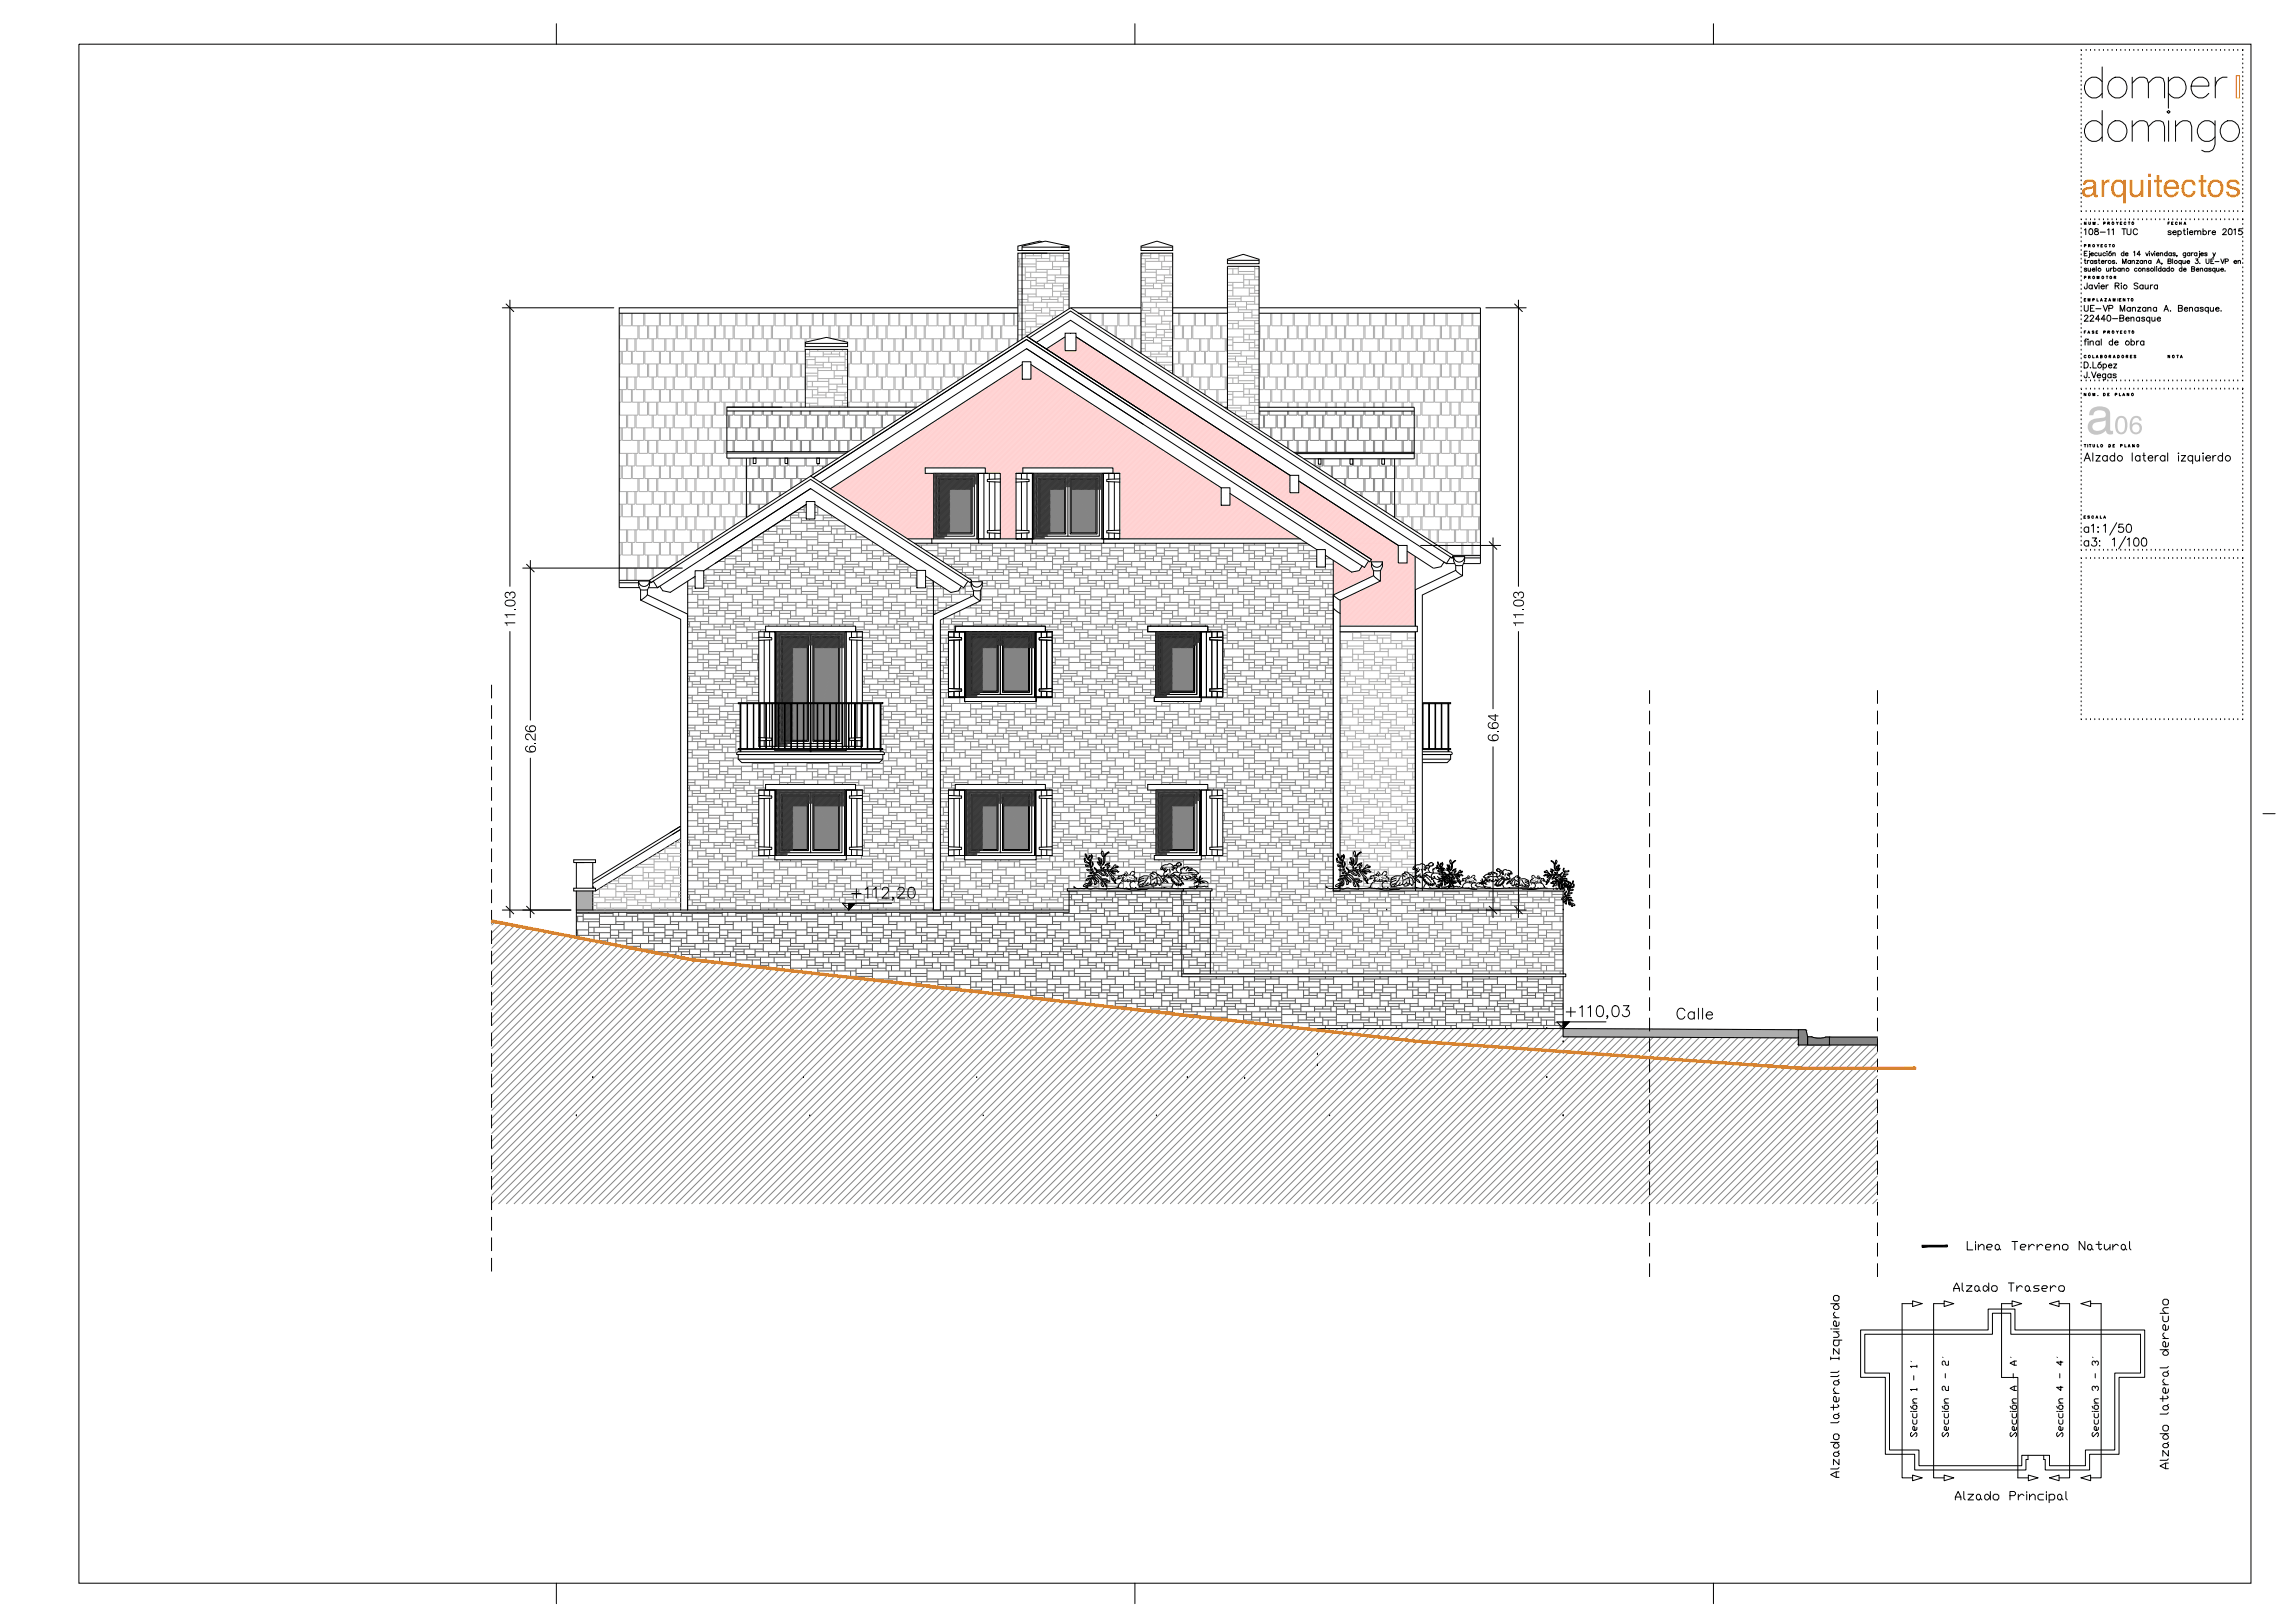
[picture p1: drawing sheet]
<svg xmlns="http://www.w3.org/2000/svg" width="841mm" height="594mm" viewBox="0 0 841 594" stroke-linecap="round" stroke-linejoin="round" font-family="sans-serif">
<g fill="none" stroke="#ffcece" stroke-width=".37">
<path d="M365.6 139.4l-48.2 48.2M366.9 138.6l-49.2 49.2M368.2 137.7l-50.3 50.3M369.4 136.9l-51.2 51.2M370.7 136.1l-52.2 52.2M372 135.3l-53.3 53.2M373.3 134.4l-54.3 54.3M374.5 133.6l-55.2 55.3M374.6 134l-55 55M374.6 134.5l-54.8 54.7M374.6 134.9l-54.5 54.5M374.6 135.4l-54.2 54.2"/>
<path d="M374.6 135.8l-53.9 54M374.6 136.2l-35.2 35.3M374.6 136.7l-34.8 34.8M374.6 137.2l-34.3 34.3M374.6 137.6l-33.9 33.9M374.6 138.1l-33.4 33.4M374.6 138.5l-33 33M374.6 139l-32.5 32.5M375 139l-32.5 32.5M375.5 139l-32.5 32.5M376 139l-32.6 32.5M376.4 139l-32.5 32.5"/>
<path d="M376.9 139l-32.6 32.5M377.3 139l-32.5 32.5M377.7 139l-32.5 32.5M378 133.7l-.2 .3M378.3 133.9l-.5 .5M378.5 134.1l-.7 .7M378.8 134.3l-1 1M379.1 134.4l-1.3 1.3M379.4 134.6l-1.6 1.6M379.6 134.8l-1.8 1.9M379.9 135l-2.1 2.1M380.2 135.1l-2.4 2.5"/>
<path d="M380.5 135.3l-2.7 2.7M380.7 135.5l-2.9 2.9M381 135.7l-3.2 3.2M381.3 135.9l-35.6 35.6M381.6 136l-35.5 35.5M381.8 136.2l-35.3 35.3M382.1 136.4l-35.1 35.1M382.4 136.5l-34.9 35M382.7 136.7l-34.8 34.8M382.9 136.9l-34.5 34.6M383.2 137.1l-34.4 34.4M383.5 127.8l-.1 .1"/>
<path d="M383.5 137.3l-34.2 34.2M383.8 137.4l-34.1 34.1M384 137.6l-33.9 33.9M384.3 137.8l-33.7 33.7M384.6 138l-33.5 33.5M384.7 127l-1 1.1M384.9 138.2l-33.4 33.3M385.1 138.3l-33.1 33.2M385.4 138.5l-33 33M385.7 138.7l-32.9 32.8M385.9 138.8l-32.6 32.7M386 126.2l-2 2"/>
<path d="M386.2 139l-32.5 32.5M386.5 139.2l-32.3 32.3M386.8 139.4l-32.2 32.1M387 139.5l-31.9 32M387.3 125.4l-3.1 3M387.3 139.7l-31.7 31.8M387.6 139.9l-31.6 31.6M388.5 124.6l-4 4M389.8 123.7l-5 5.1M390.3 123.7l-5.2 5.3M390.3 124.1l-5 5M390.3 124.6l-4.7 4.7"/>
<path d="M390.3 125l-4.4 4.5M390.3 126.4l-3.6 3.6M390.3 126.8l-3.3 3.4M390.3 127.3l-3.1 3.1M390.3 127.7l-2.8 2.8M390.3 125.5l-4.2 4.1M390.3 126l-3.9 3.8M390.3 128.2l-2.5 2.5M390.4 128.5l-2.3 2.4M390.9 128.5l-2.6 2.6M391.3 128.5l-2.7 2.7M391.8 128.5l-2.9 2.9"/>
<path d="M392.2 128.5l-3.1 3.1M392.6 128.5l-3.2 3.3M393.1 128.5l-3.4 3.4M393.6 128.5l-3.6 3.6M394 128.5l-3.8 3.8M394.5 123.5l-.2 .2M394.8 123.7l-.5 .5M395.1 123.9l-.8 .7M395.3 124.1l-1 1M395.6 124.3l-1.3 1.2M395.9 124.4l-1.6 1.6M396.1 124.6l-1.8 1.8"/>
<path d="M396.4 124.8l-2.1 2.1M396.7 124.9l-2.4 2.4M397 125.1l-2.7 2.7M397.2 125.3l-2.9 2.9M397.5 125.5l-7 7M397.8 125.7l-7 6.9M398.1 125.8l-7.1 7M398.3 126l-7 7M398.6 126.2l-7 7M398.9 126.4l-7 7M399.1 126.6l-7 6.9M399.4 126.7l-7 7"/>
<path d="M399.7 126.9l-7 7M400 127.1l-7.1 6.9M400.2 127.2l-7 7.1M400.5 127.4l-7 7M400.8 127.6l-7 7M401 127.8l-7 7M401.3 127.9l-7 7M401.6 128.1l-7 7M401.9 128.3l-7.1 7M402.1 128.5l-7 7M402.4 128.7l-7 7M402.7 128.8l-7 7"/>
<path d="M402.9 129l-7 7M403.2 129.2l-7 7M403.5 129.3l-7 7.1M403.8 129.6l-7 6.9M404 129.7l-7 7M404.3 129.9l-7 7M404.6 130.1l-7 6.9M404.8 130.2l-6.9 7M405.1 130.4l-7 7M405.4 130.6l-7 7M405.7 130.8l-7 7M405.9 131l-6.9 6.9"/>
<path d="M406.2 131.1l-7 7M406.5 131.3l-7 7M406.8 131.5l-7 7M407 131.7l-6.9 7M407.3 131.8l-7 7M407.6 132l-7 7M407.8 132.2l-6.9 7M408.1 132.4l-6.9 6.9M408.4 132.5l-7 7M408.7 132.7l-7 7M408.9 132.9l-6.9 7M409.2 133.1l-7 7"/>
<path d="M409.5 133.2l-7 7M409.7 133.4l-6.9 7M410 133.6l-6.9 7M410.3 133.8l-7 7M410.6 134l-7 6.9M410.8 134.1l-6.9 7M411.1 134.3l-7 7M411.4 134.5l-7 7M411.7 134.6l-7 7.1M411.9 134.8l-6.9 7M412.2 135l-7 7M412.5 135.2l-7 7"/>
<path d="M412.8 135.4l-7 6.9M413 135.5l-7 7.1M413.3 135.7l-7 7M413.6 135.9l-7 7M413.9 136.1l-7 7M414.1 136.2l-7 7M414.4 136.4l-7 7M414.7 136.6l-7 7M415 136.8l-7 7M415.2 137l-7 6.9M415.5 137.1l-7 7M415.8 137.3l-7 7"/>
<path d="M416 137.5l-7 7M416.3 137.6l-7 7.1M416.6 137.9l-7 6.9M416.9 138l-7 7M417.1 138.2l-7 7M417.4 138.4l-7 6.9M417.7 138.5l-7 7M418 138.7l-7.1 7M418.2 138.9l-7 7M418.5 139.1l-7 7M418.8 139.3l-7 6.9M419 139.4l-7 7"/>
<path d="M419.3 139.6l-7 7M419.6 139.8l-7 7M419.9 140l-7.1 7M333.8 160l-23.2 23.2M335.1 159.2l-24.2 24.2M336.3 158.3l-25.2 25.3M337.6 157.5l-26.2 26.2M338.9 156.7l-27.2 27.2M340.1 155.9l-28.1 28.2M341.4 155l-29.2 29.3M342.7 154.2l-30.2 30.3M344 153.4l-31.2 31.2"/>
<path d="M345.2 152.6l-32.2 32.2M346.5 151.7l-33.2 33.3M347.8 150.9l-34.2 34.2M349.1 150.1l-35.2 35.2M350.4 149.3l-36.3 36.2M351.6 148.4l-37.2 37.3M352.9 147.6l-38.2 38.3M354.2 146.8l-39.3 39.2M355.4 146l-40.2 40.2M356.7 145.2l-41.2 41.2M358 144.3l-42.2 42.3M359.2 143.5l-43.2 43.2"/>
<path d="M360.5 142.7l-44.2 44.2M361.8 141.9l-45.2 45.2M363.1 141l-46.3 46.3M364.4 140.2l-47.3 47.3M387.8 140.1l-31.4 31.4M388.1 140.3l-31.2 31.2M388.4 140.4l-31.1 31.1M388.7 140.6l-30.9 30.9M388.9 140.8l-30.7 30.7M389.2 141l-30.5 30.5M389.5 141.2l-30.4 30.3M389.7 141.3l-30.1 30.2"/>
<path d="M390 141.5l-30 30M390.3 141.7l-29.8 29.8M390.6 141.8l-29.7 29.7M390.8 142l-29.7 29.8M391.1 142.2l-30 30M391.4 142.4l-30.3 30.3M391.6 142.6l-30.5 30.6M391.9 142.7l-30.7 30.8M392.2 142.9l-30.6 30.6M392.5 143.1l-30.4 30.4M392.7 143.3l-30.2 30.2M393 143.4l-30 30.1"/>
<path d="M393.3 143.6l-29.9 29.9M393.6 143.8l-29.7 29.7M393.8 143.9l-29.5 29.6M394.1 144.2l-29.3 29.3M394.4 144.3l-29.2 29.2M394.6 144.5l-28.9 29M394.9 144.7l-28.8 28.8M395.2 144.8l-28.6 28.7M395.5 145l-28.9 28.9M395.7 145.2l-29.1 29.2M396 145.4l-29.4 29.4M396.3 145.6l-29.7 29.7"/>
<path d="M396.5 145.7l-29.9 30M396.8 145.9l-30.2 30.3M397.1 146.1l-30.5 30.5M397.4 146.3l-30.8 30.8M397.6 146.4l-31 31.1M397.9 146.6l-31.3 31.4M398.2 146.8l-31.6 31.6M398.4 147l-31.8 31.9M398.7 147.1l-26.3 26.4M399 147.3l-24.1 24.2M399.3 147.5l-24 24M399.5 147.7l-23.7 23.8"/>
<path d="M399.8 147.8l-23.6 23.7M400.1 148l-23.5 23.5M400.4 148.2l-23.3 23.3M400.6 148.4l-23.1 23.1M400.9 148.6l-22.9 22.9M401.2 148.7l-22.7 22.8M401.4 148.9l-22.5 22.6M401.7 149.1l-22.3 22.4M402 149.2l-22.2 22.3M402.3 149.5l-22.1 22M402.5 149.6l-21.8 21.9M402.8 149.8l-21.7 21.7"/>
<path d="M403.1 150l-21.5 21.5M403.4 150.1l-21.4 21.4M403.6 150.3l-21.1 21.2M403.9 150.5l-21 21M404.2 150.7l-20.8 20.8M404.5 150.9l-20.7 20.6M404.8 151l-20.5 20.5M405 151.2l-20.3 20.3M405.3 151.4l-20.1 20.1M405.6 151.6l-20 19.9M405.8 151.7l-19.7 19.8M406.1 151.9l-19.6 19.6"/>
<path d="M406.4 152.1l-19.4 19.4M406.7 152.2l-19.3 19.3M406.9 152.4l-19 19.1M407.2 152.6l-18.9 18.9M407.5 152.8l-18.7 18.7M407.7 153l-18.5 18.5M408 153.1l-18.3 18.4M408.3 153.3l-18.2 18.2M408.6 153.5l-18 18M408.8 153.7l-17.8 17.8M409.1 153.9l-17.6 17.6M409.4 154l-17.5 17.5"/>
<path d="M409.6 154.2l-17.3 17.3M409.9 154.4l-17.1 17.1M410.2 154.6l-16.9 16.9M410.5 154.7l-16.8 16.8M410.7 154.9l-16.5 16.6M411 155.1l-16.4 16.4M411.3 155.3l-16.2 16.2M411.5 155.4l-16 16.1M411.8 155.6l-15.9 15.9M412.1 155.8l-15.7 15.7M412.4 156l-15.5 15.5M412.6 156.1l-15.3 15.4"/>
<path d="M412.9 156.3l-15.1 15.2M413.2 156.5l-15 15M413.5 156.7l-14.8 14.8M413.7 156.9l-14.6 14.6M414 157l-14.5 14.5M414.3 157.2l-14.3 14.3M414.5 157.4l-14.1 14.1M414.8 157.5l-13.9 14M415.1 157.8l-13.7 13.7M415.4 157.9l-13.6 13.6M415.6 158.1l-13.3 13.4M415.9 158.3l-13.2 13.2"/>
<path d="M416.2 158.4l-13.1 13.1M416.4 158.6l-12.8 12.9M416.7 158.8l-12.7 12.7M417 159l-12.5 12.5M417.3 159.1l-12.4 12.4M417.5 159.3l-12.1 12.2M417.8 159.5l-11.9 12M418.1 159.7l-11.8 11.8M418.3 159.9l-11.6 11.6M420.1 140.1l-7 7M420.4 140.3l-7 7M420.7 140.5l-7 7"/>
<path d="M420.9 140.6l-7 7M421.2 140.8l-7 7M421.5 141l-7 7M421.8 141.2l-7.1 7M422 141.4l-7 7M422.3 141.5l-7 7M422.6 141.7l-7 7M422.8 141.9l-7 7M423.1 142.1l-7 7M423.4 142.3l-7 6.9M423.7 142.4l-7 7M423.9 142.6l-7 7"/>
<path d="M424.2 142.8l-7 6.9M424.5 142.9l-7 7.1M424.7 143.1l-7 7M425 143.3l-7 7M425.3 143.5l-7 7M425.6 143.7l-7 6.9M425.8 143.8l-7 7M426.1 144l-7 7M426.4 144.2l-7 7M426.7 144.4l-7 7M426.9 144.5l-7 7M427.2 144.7l-7 7"/>
<path d="M427.5 144.9l-7 7M427.7 145.1l-6.9 7M428 145.3l-7 6.9M428.3 145.4l-7 7M428.6 145.6l-7 7M428.8 145.8l-6.9 7M429.1 145.9l-7 7M429.4 146.1l-7 7M429.6 146.3l-6.9 7M429.9 146.5l-6.9 7M430.2 146.7l-7 6.9M430.5 146.8l-7 7"/>
<path d="M430.7 147l-6.9 7M431 147.2l-7 7M431.3 147.4l-7 7M431.5 147.5l-6.9 7M431.8 147.7l-6.9 7M432.1 147.9l-7 7M432.4 148.1l-7 6.9M432.6 148.2l-6.9 7.1M432.9 148.4l-7 7M433.2 148.6l-7 7M433.5 148.8l-7 7M433.7 148.9l-6.9 7"/>
<path d="M434 149.1l-7 7M434.3 149.3l-7 7M434.6 149.5l-7 7M434.8 149.7l-6.9 6.9M435.1 149.8l-7 7M435.4 150l-7 7M435.7 150.2l-7 7M435.9 150.4l-7 7M436.2 150.6l-7 6.9M436.5 150.7l-7 7M436.8 150.9l-7 7M437 151.1l-7 6.9"/>
<path d="M437.3 151.2l-7 7.1M437.6 151.4l-7 7M437.9 151.6l-7.1 7M438.1 151.8l-7 7M438.4 152l-7 6.9M438.7 152.1l-7 7M438.9 152.3l-7 7M439.2 152.5l-7 7M439.5 152.7l-7 7M439.8 152.8l-7.1 7M440 153l-7 7M440.3 153.2l-7 7"/>
<path d="M440.6 153.3l-7 7.1M440.8 153.6l-7 6.9M441.1 153.7l-7 7M441.4 153.9l-7 7M441.7 154.1l-7.1 7M441.9 154.2l-7 7M442.2 154.4l-7 7M442.5 154.6l-7 7M442.7 154.8l-7 7M443 155l-7 6.9M443.3 155.1l-7 7M443.6 155.3l-7 7"/>
<path d="M443.8 155.5l-7 7M444.1 155.7l-7 7M444.4 155.8l-7 7M444.6 156l-7 7M444.9 156.2l-7 7M445.2 156.4l-7 6.9M445.5 156.5l-7 7.1M445.7 156.7l-7 7M446 156.9l-7 7M446.3 157.1l-7 7M446.6 157.2l-7.1 7M446.8 157.4l-7 7"/>
<path d="M447.1 157.6l-7 7M447.4 157.8l-7 7M447.6 158l-7 6.9M447.9 158.1l-7 7M448.2 158.3l-7 7M448.5 158.5l-7 7M448.7 158.6l-7 7.1M449 158.9l-7 6.9M449.3 159l-7 7M449.5 159.2l-6.9 7M449.8 159.4l-6.9 6.9M450.1 159.5l-7 7"/>
<path d="M450.4 159.7l-7 7M450.6 159.9l-6.9 7M304.5 179l-.2 .2M305.8 178.2l-1.2 1.1M307 177.3l-2.2 2.2M308.3 176.5l-3.2 3.2M309.6 175.7l-4.2 4.1M310.9 174.9l-5.3 5.1M312.1 174l-6.2 6.2M313.4 173.2l-7.2 7.2M314.7 172.4l-8.2 8.2M315.9 171.6l-9.2 9.1"/>
<path d="M317.2 170.7l-10.2 10.2M318.5 169.9l-11.2 11.2M319.8 169.1l-12.2 12.2M321.1 168.2l-13.3 13.3M322.3 167.4l-14.2 14.2M323.6 166.6l-15.2 15.2M324.9 165.8l-16.2 16.2M326.1 164.9l-17.1 17.2M327.4 164.1l-18.2 18.2M328.7 163.3l-19.2 19.2M329.9 162.5l-20.1 20.2M331.2 161.6l-21.2 21.3"/>
<path d="M332.5 160.8l-22.2 22.2M339 171.8l-18.1 18.1M339 172.2l-17.8 17.9M339 172.7l-17.5 17.6M339 173.1l-17.3 17.3M339.2 173.5l-17.2 17.1M339.6 173.5l-17.3 17.3M340.1 173.5l-17.5 17.5M340.5 173.5l-17.7 17.7M341 173.5l-17.9 17.8M341.4 173.5l-18 18M341.9 173.5l-18.3 18.2"/>
<path d="M342.1 173.7l-18.2 18.2M342.1 174.2l-17.9 17.8M342.1 174.6l-17.6 17.6M342.1 175.1l-17.4 17.3M342.1 175.5l-17.1 17M342.1 176l-16.8 16.8M342.1 176.4l-16.6 16.5M342.1 176.9l-16.3 16.2M342.1 177.3l-16 16M342.1 177.8l-15.7 15.6M342.1 178.2l-15.5 15.4M342.1 178.7l-15.2 15.1"/>
<path d="M342.1 179.1l-14.9 14.9M342.1 179.6l-14.6 14.6M372.3 173.5l-5.7 5.8M372.3 174l-5.7 5.8M372.3 174.4l-5.7 5.8M372.3 174.9l-5.7 5.8M372.3 175.3l-5.7 5.8M372.3 175.8l-5.7 5.7M372.3 176.3l-5.7 5.7M372.3 176.7l-5.7 5.8M372.3 177.1l-5.7 5.8M372.3 177.6l-5.7 5.8"/>
<path d="M372.3 178l-5.7 5.8M372.3 178.5l-5.7 5.8M372.3 178.9l-5.7 5.8M372.3 179.4l-5.7 5.7M372.3 179.8l-5.7 5.8M374.8 171.5l-2 2M374.8 171.9l-1.5 1.6M374.8 172.4l-1 1.1M374.8 172.8l-.6 .7M374.8 173.3l-.1 .2M418.6 160l-11.4 11.5M418.9 160.2l-11.3 11.3"/>
<path d="M419.2 160.4l-11.4 11.3M419.4 160.5l-11.6 11.7M419.7 160.7l-11.9 11.9M420 160.9l-12.2 12.2M420.3 161.1l-12.4 12.4M420.5 161.3l-12.2 12.2M420.8 161.4l-12 12.1M421.1 161.6l-11.9 11.9M421.3 161.8l-11.6 11.7M421.6 162l-11.5 11.5M421.9 162.2l-11.6 11.5M422.2 162.3l-11.9 11.9"/>
<path d="M422.4 162.5l-12.1 12.1M422.7 162.7l-12.4 12.4M423 162.8l-12.7 12.7M423.3 163l-13 13M423.5 163.2l-13.2 13.2M423.8 163.4l-13.5 13.4M424.1 163.6l-13.8 13.7M424.4 163.7l-14.1 14M424.6 163.9l-14.3 14.3M424.9 164.1l-14.6 14.6M425.2 164.3l-14.9 14.8M425.5 164.4l-15.2 15.2"/>
<path d="M425.7 164.6l-15.4 15.4M426 164.8l-15.7 15.6M426.3 164.9l-16 16M426.6 165.2l-16.3 16.1M426.8 165.3l-16.5 16.5M427.1 165.5l-16.8 16.7M427.4 165.7l-17.1 17M427.6 165.8l-17.3 17.4M427.9 166l-17.6 17.6M428.2 166.2l-17.9 17.8M428.5 166.4l-18.2 18.1M428.7 166.6l-18.4 18.3"/>
<path d="M429 166.7l-18.7 18.7M429.3 166.9l-19 18.9M429.5 167.1l-19.2 19.2M429.8 167.3l-19.5 19.4M430.1 167.4l-19.8 19.8M430.4 167.6l-20.1 20M430.6 167.8l-20.3 20.3M430.9 168l-20.6 20.5M431.2 168.2l-20.9 20.8M431.4 168.3l-21.1 21.1M431.7 168.5l-21.4 21.4M432 168.7l-21.7 21.6"/>
<path d="M432.3 168.8l-22 22M432.5 169l-22.2 22.2M432.8 169.2l-22.5 22.5M433.1 169.4l-22.8 22.7M433.4 169.6l-23.1 22.9M433.6 169.7l-23.3 23.3M433.9 169.9l-23.6 23.6M434.2 170.1l-23.9 23.8M434.4 170.3l-24.1 24.1M434.7 170.5l-24.4 24.3M435 170.6l-24.7 24.7M435.3 170.8l-25 24.9"/>
<path d="M435.5 171l-25.2 25.1M435.8 171.1l-25.5 25.5M436.1 171.3l-25.8 25.8M436.3 171.5l-25.9 26M436.6 171.7l-25.8 25.8M436.9 171.8l-25.6 25.7M437.2 172l-25.5 25.5M437.4 172.2l-25.2 25.3M437.7 172.4l-25.1 25.1M438 172.6l-25 24.9M438.2 172.7l-24.7 24.8M438.5 172.9l-24.5 24.6"/>
<path d="M438.8 173.1l-24.4 24.4M439.1 173.2l-24.2 24.3M439.3 173.5l-24 24M439.6 173.6l-23.8 23.9M439.9 173.8l-23.7 23.7M440.2 174l-23.6 23.5M440.4 174.1l-23.3 23.4M440.7 174.3l-23.2 23.2M441 174.5l-23 23M441.2 174.7l-22.7 22.8M441.5 174.9l-22.6 22.6M441.8 175l-22.4 22.5"/>
<path d="M442.1 175.2l-22.3 22.3M442.3 175.4l-22.1 22.1M442.6 175.6l-21.9 21.9M442.9 175.7l-21.8 21.8M443.1 175.9l-21.5 21.6M443.4 176.1l-21.3 21.4M443.7 176.3l-21.2 21.2M444 176.4l-21 21.1M444.2 176.6l-20.8 20.9M444.5 176.8l-20.7 20.7M444.8 177l-20.5 20.5M445.1 177.1l-20.4 20.4"/>
<path d="M445.3 177.3l-20.1 20.2M445.6 177.5l-20 20M445.9 177.7l-19.8 19.8M446.2 177.9l-19.6 19.6M446.4 178l-19.4 19.5M446.7 178.2l-19.3 19.3M447 178.4l-19.1 19.1M447.3 178.5l-19 19M447.5 178.7l-18.7 18.8M447.5 179.2l-18.3 18.3M447.5 179.6l-17.8 17.9M450.9 160.1l-7 7"/>
<path d="M451.2 160.2l-7 7M451.4 160.4l-6.9 7M451.7 160.6l-6.9 7M452 160.8l-7 7M452.3 161l-7 7M452.5 161.1l-6.9 7M452.8 161.3l-7 7M453.1 161.5l-7 7M453.4 161.6l-7 7.1M453.6 161.8l-6.9 7M453.9 162l-7 7M454.2 162.2l-7 7"/>
<path d="M454.4 162.4l-6.9 6.9M454.7 162.5l-6.9 7M455 162.7l-7 7M455.3 162.9l-7 7M455.6 163.1l-7 7M455.8 163.3l-7 6.9M456.1 163.4l-7 7M456.4 163.6l-7 7M456.7 163.8l-7 7M456.9 164l-7 7M457.2 164.1l-7 7M457.5 164.3l-7 7"/>
<path d="M457.8 164.5l-7.1 7M458 164.7l-7 6.9M458.3 164.8l-7 7M458.6 165l-7 7M458.8 165.2l-7 7M459.1 165.4l-7 7M459.4 165.5l-7 7M459.7 165.7l-7.1 7M459.9 165.9l-7 7M460.2 166.1l-7 7M460.5 166.3l-7 6.9M460.7 166.4l-7 7"/>
<path d="M461 166.6l-7 7M461.3 166.8l-7 7M461.6 166.9l-7.1 7.1M461.8 167.1l-7 7M462.1 167.3l-7 7M462.4 167.5l-7 7M462.6 167.7l-7 6.9M462.9 167.8l-7 7M463.2 168l-7 7M463.5 168.2l-7 7M463.7 168.4l-7 7M464 168.5l-7 7"/>
<path d="M464.3 168.7l-7 7M464.5 168.9l-7 7M464.8 169.1l-7 7M465.1 169.3l-7 7M465.4 169.4l-7 7M465.6 169.6l-7 7M465.9 169.8l-7 7M466.2 169.9l-7 7M466.5 170.1l-7.1 7M466.7 170.3l-7 7M467 170.5l-7 7M467.3 170.7l-7 6.9"/>
<path d="M467.5 170.8l-7 7M467.8 171l-7 7M468.1 171.2l-7 7M468.4 171.4l-7 7M468.6 171.6l-7 6.9M468.9 171.7l-7 7M469.2 171.9l-7 7M469.4 172.1l-6.9 6.9M469.7 172.2l-7 7.1M470 172.4l-7 7M470.3 172.6l-7 7M470.5 172.8l-6.9 7"/>
<path d="M470.8 172.9l-7 7M471.1 173.1l-7 7M471.3 173.3l-6.9 7M471.6 173.5l-6.9 7M471.9 173.7l-7 7M472.2 173.8l-7 7M472.4 174l-6.9 7M472.7 175.1l-6.4 6.4M472.7 176l-5.9 5.9M472.7 176.5l-5.6 5.5M472.7 178.2l-4.5 4.6M472.7 178.7l-4.2 4.2"/>
<path d="M472.7 174.2l-7 7M472.7 174.6l-6.7 6.8M472.7 175.6l-6.1 6.1M472.7 176.9l-5.3 5.4M472.7 177.4l-5 5M472.7 177.8l-4.8 4.8M472.7 179.2l-4 3.9M472.7 179.6l-3.7 3.7M476 176.3l-.1 .1M476.3 176.5l-.4 .3M476.5 176.7l-.6 .6M476.8 176.8l-.9 .9"/>
<path d="M477.1 177l-1.2 1.2M477.4 177.2l-1.5 1.5M477.6 177.4l-1.7 1.7M477.9 177.6l-2 2M478.2 177.7l-2.3 2.3M478.5 177.9l-2.6 2.5M478.7 178.1l-7 7M479 178.2l-7 7M479.3 178.4l-7 7M479.6 178.6l-7.1 7M479.8 178.8l-7 7M480.1 179l-7 6.9"/>
<path d="M480.4 179.1l-7 7M480.6 179.3l-7 7M480.9 179.5l-7 7M481.2 179.7l-7 7M481.5 179.8l-7.1 7M342.1 180l-14.4 14.3M342.1 180.5l-14.1 14M342.1 180.9l-13.8 13.8M342.1 181.4l-13.5 13.5M342.1 181.8l-13.3 13.2M342.1 182.3l-13 12.9M342.1 182.7l-12.7 12.7"/>
<path d="M342.1 183.2l-12.4 12.4M342.1 183.6l-12.2 12.1M342.1 184l-11.9 11.9M342.1 184.5l-11.6 11.6M342.1 185l-11.3 11.3M342.1 185.4l-11.1 11M342.1 185.9l-10.8 10.7M342.1 186.3l-10.5 10.5M342.1 186.7l-10.2 10.3M342.1 187.2l-10 10M342.1 187.6l-9.7 9.7M342.1 188.1l-9.4 9.4"/>
<path d="M342.1 188.6l-9 8.9M342.1 189l-8.5 8.5M342.1 189.5l-8.1 8M342.1 189.9l-7.6 7.6M342.1 190.3l-7.2 7.2M342.1 190.8l-6.7 6.7M342.1 191.2l-6.3 6.3M342.1 191.7l-5.8 5.8M342.1 192.1l-5.4 5.4M342.1 192.6l-4.9 4.9M342.1 193.1l-4.5 4.4M342.1 193.5l-4 4"/>
<path d="M342.1 193.9l-3.6 3.6M342.1 194.4l-3.1 3.1M342.1 194.8l-2.7 2.7M342.1 195.3l-2.2 2.2M342.1 195.7l-1.8 1.8M342.1 196.2l-1.3 1.3M342.1 196.6l-.9 .9M342.1 197.1l-.4 .4M372.3 180.3l-5.7 5.7M372.3 180.7l-5.7 5.8M372.3 181.2l-5.7 5.8M372.3 181.6l-5.7 5.8"/>
<path d="M372.3 182.1l-5.7 5.7M372.3 182.5l-5.7 5.8M372.3 183l-5.7 5.7M372.3 183.4l-5.7 5.8M372.3 183.9l-5.7 5.7M372.3 184.3l-5.7 5.8M372.3 184.8l-5.7 5.8M372.3 185.2l-5.7 5.8M372.3 185.6l-5.7 5.8M372.3 186.1l-5.7 5.8M372.3 186.6l-5.7 5.7M372.3 187l-5.7 5.8"/>
<path d="M372.3 187.5l-5.7 5.7M372.3 187.9l-5.7 5.8M372.3 188.4l-5.7 5.7M372.3 188.8l-5.7 5.8M372.3 189.2l-5.7 5.8M372.3 189.7l-5.7 5.8M372.3 190.1l-5.7 5.8M372.3 190.6l-5.7 5.8M372.3 191.1l-5.7 5.7M372.3 191.5l-5.7 5.8M372.3 192l-5.5 5.5M372.3 192.4l-5.1 5.1"/>
<path d="M372.3 192.8l-4.6 4.7M372.3 193.3l-4.1 4.2M372.3 193.7l-3.7 3.8M372.3 194.2l-3.2 3.3M372.3 194.7l-2.8 2.8M372.3 195.1l-2.3 2.4M372.3 195.6l-1.9 1.9M372.3 196l-1.5 1.5M372.3 196.4l-1 1.1M372.3 196.9l-.6 .6M372.3 197.3l-.1 .2M447.5 180.1l-17.4 17.4"/>
<path d="M447.5 180.5l-16.9 17M447.5 181l-16.5 16.5M447.5 181.4l-16 16.1M447.5 181.9l-15.6 15.6M447.5 182.3l-15.1 15.2M447.5 182.8l-14.7 14.7M447.5 183.2l-14.2 14.3M447.5 183.7l-13.8 13.8M447.5 184.1l-13.3 13.4M447.5 184.5l-12.9 13M447.5 185l-12.4 12.5M447.8 185.1l-12.3 12.4"/>
<path d="M448.3 185.1l-12.3 12.4M448.7 185.1l-12.3 12.4M449.2 185.1l-12.3 12.4M449.7 185.1l-12.4 12.4M450.1 185.1l-12.3 12.4M450.6 185.1l-12.4 12.4M450.8 180.9h-.1M451.1 181l-.4 .4M451.3 181.2l-.6 .6M451.6 181.4l-.9 .9M451.9 181.5l-1.2 1.2M452.2 181.8l-1.5 1.4"/>
<path d="M452.4 181.9l-1.7 1.7M452.7 182.1l-2 2M453 182.3l-2.3 2.2M453.3 182.4l-2.6 2.6M453.5 182.6l-14.8 14.9M453.8 182.8l-14.7 14.7M454.1 183l-14.6 14.5M454.3 183.2l-14.3 14.3M454.6 183.3l-14.2 14.2M454.9 183.5l-14 14M455.2 183.7l-13.8 13.8M455.4 183.9l-13.6 13.6"/>
<path d="M455.7 184l-13.4 13.5M456 184.2l-13.3 13.3M456.2 184.4l-13.1 13.1M456.5 184.5l-12.9 13M456.8 184.7l-12.8 12.8M457.1 184.9l-12.6 12.6M457.3 185.1l-12.3 12.4M457.6 185.3l-12.2 12.2M457.9 185.4l-12 12.1M458.1 185.6l-11.8 11.9M458.4 185.8l-11.7 11.7M458.7 186l-11.5 11.5"/>
<path d="M459 186.2l-11.4 11.3M459.2 186.3l-11.1 11.2M459.5 186.5l-11 11M459.8 186.7l-10.8 10.8M460.1 186.8l-10.6 10.7M460.3 187l-10.4 10.5M460.6 187.2l-10.3 10.3M460.9 187.4l-10.1 10.1M461.1 187.6l-9.9 9.9M461.4 187.7l-9.7 9.8M461.7 187.9l-9.6 9.6M462 188.1l-9.4 9.4"/>
<path d="M462.2 188.3l-9.2 9.2M462.5 188.4l-9 9.1M462.8 188.6l-8.9 8.9M463 188.8l-8.6 8.7M463.3 189l-8.5 8.5M463.6 189.2l-8.3 8.3M463.9 189.3l-8.2 8.2M464.1 189.5l-7.9 8M464.4 189.7l-7.8 7.8M464.7 189.8l-7.6 7.7M464.9 190l-7.4 7.5M465.2 190.2l-7.2 7.3"/>
<path d="M465.5 190.4l-7.1 7.1M465.8 190.6l-6.9 6.9M466 190.7l-6.7 6.8M466.3 190.9l-6.5 6.6M466.6 191.1l-6.4 6.4M466.9 191.3l-6.2 6.2M467.1 191.4l-6 6.1M467.4 191.6l-5.8 5.9M467.7 191.8l-5.7 5.7M468 192l-5.5 5.5M468.3 192.1l-5.4 5.4M468.5 192.3l-5.2 5.2"/>
<path d="M468.8 192.5l-5 5M469.1 192.7l-4.8 4.8M469.3 192.8l-4.6 4.7M469.6 193l-4.4 4.5M469.9 193.2l-4.3 4.3M470.2 193.4l-4.2 4.1M470.4 193.6l-3.9 3.9M470.7 193.7l-3.8 3.8M471 193.9l-3.6 3.6M471.3 194.1l-3.4 3.4M471.5 194.3l-3.2 3.2M471.8 194.5l-3 3"/>
<path d="M472.1 194.6l-2.9 2.9M472.3 194.8l-2.7 2.7M472.6 195l-2.5 2.5M472.7 180.1l-3.4 3.4M472.7 180.5l-3.1 3.2M472.9 195.1l-2.4 2.4M473.1 180.6l-3.3 3.2M473.2 195.3l-2.2 2.2M473.4 195.5l-2 2M473.5 180.6l-3.4 3.4M473.7 195.7l-1.8 1.8M474 180.6l-3.6 3.6"/>
<path d="M474 195.9l-1.6 1.6M474.2 196l-1.4 1.5M474.4 180.6l-3.8 3.8M474.5 196.2l-1.3 1.3M474.8 196.4l-1.1 1.1M474.9 180.6l-4 3.9M475.1 196.6l-1 .9M475.3 180.6l-4.1 4.1M475.3 196.7l-.7 .8M475.6 196.9l-.6 .6M475.8 180.6l-4.3 4.3M475.9 197.1l-.4 .4"/>
<path d="M476.1 197.2l-.2 .3M476.4 197.5h.1M481.7 180l-7 7M482 180.2l-7 7M482.3 180.4l-7 6.9M482.5 180.5l-7 7.1M482.8 180.7l-7 7M483.1 180.9l-7 7M483.4 181.1l-7 7M483.6 181.2l-7 7M483.9 181.4l-7 7M484.2 181.6l-7 7"/>
<path d="M484.4 181.8l-7 7M484.7 182l-7 7M485 182.1l-7 7M485.3 182.3l-7 7M485.5 182.5l-7 7M485.8 182.6l-7 7.1M486.1 182.9l-7 6.9M486.4 183l-7.1 7M486.6 183.2l-7 7M486.9 183.4l-7 6.9M487.2 183.5l-7 7M487.4 183.7l-7 7"/>
<path d="M487.7 183.9l-7 7M488 184.1l-7 7M488.3 184.3l-7.1 6.9M488.5 184.4l-7 7M488.8 184.6l-7 7M489.1 184.8l-7 7M489.3 185l-7 7M489.6 185.1l-7 7M489.9 185.3l-7 7M490.2 185.5l-7 7M490.4 185.6l-7 7M490.7 185.8l-7 7"/>
<path d="M491 186l-7 7M491.2 186.2l-6.9 7M491.5 186.4l-7 7M491.8 186.5l-7 7M492.1 186.7l-7 7M492.3 186.9l-6.9 7M492.6 187.1l-7 7M492.9 187.3l-7 6.9M493.2 187.4l-7 7M493.4 187.6l-6.9 7M493.7 187.8l-7 6.9M494 187.9l-7 7.1"/>
<path d="M494.2 188.1l-6.9 7M494.5 188.3l-6.9 7M494.8 188.5l-7 7M495.1 188.7l-7 6.9M495.3 188.8l-6.9 7.1M495.6 189l-7 7M495.9 189.2l-7 7M496.1 189.4l-6.9 7M496.4 189.5l-6.9 7M496.7 189.7l-7 7M497 189.9l-7 7M497.2 190.1l-6.9 7"/>
<path d="M497.5 190.3l-7 6.9M497.8 190.4l-7 7M498.1 190.6l-6.9 6.9M498.3 190.8l-6.6 6.7M498.6 190.9l-6.5 6.6M498.9 191.2l-6.4 6.3M499.2 191.3l-6.2 6.2M499.5 191.5l-6.1 6M499.7 191.7l-5.8 5.8M500 191.8l-5.7 5.7M500.3 192l-5.5 5.5M500.5 192.2l-5.2 5.3"/>
<path d="M500.8 192.4l-5.1 5.1M501.1 192.5l-5 5M501.4 192.7l-4.8 4.8M501.6 192.9l-4.6 4.6M501.9 193.1l-4.4 4.4M502.2 193.3l-4.3 4.2M502.4 193.4l-4 4.1M502.7 193.6l-3.9 3.9M503 193.8l-3.7 3.7M503.3 193.9l-3.6 3.6M503.5 194.1l-3.3 3.4M503.8 194.3l-3.2 3.2"/>
<path d="M504.1 194.5l-3 3M504.3 194.7l-2.8 2.8M504.6 194.8l-2.6 2.7M504.9 195l-2.5 2.5M505.2 195.2l-2.3 2.3M505.4 195.4l-2.1 2.1M505.7 195.6l-1.9 1.9M506 195.7l-1.8 1.8M506.3 195.9l-1.6 1.6M506.5 196.1l-1.4 1.4M506.8 196.2l-1.2 1.3M507.1 196.4l-1.1 1.1"/>
<path d="M507.3 196.6l-.8 .9M507.6 196.8l-.7 .7M507.9 197l-.5 .5M508.2 197.1l-.4 .4M508.4 197.3l-.1 .2"/>
</g>
<g fill="#adadad" stroke="#adadad" stroke-width=".37">
<path d="M572.8 376.9l86.2 .4h-86.2z"/>
<path d="M572.8 379.9h86.2v.4z"/>
<path d="M572.8 377.3l86.2 2.6h-86.2z"/>
<path d="M572.8 377.3h86.2v2.6z"/>
<path d="M211.2 326.5l6 7h-6z"/>
<path d="M211.2 326.5h6v7z"/>
</g>
<g fill="#848484" stroke="#848484" stroke-width=".37">
<path d="M659 377.3h2.5z"/>
<path d="M659 377.3l2.6 .1z"/>
<path d="M659 377.4h2.7z"/>
<path d="M659 377.4l2.8 .1z"/>
<path d="M659 377.5h2.8z"/>
<path d="M659 377.5l2.8 .1z"/>
<path d="M659 377.6h2.9z"/>
<path d="M659 377.6l3.4 2.3h-3.4z"/>
<path d="M659 377.6h2.9l.5 2.3z"/>
<path d="M669 380h1.4z"/>
<path d="M662.4 379.9l1.7 .1z"/>
<path d="M659 379.9l3.4 .1z"/>
<path d="M662.4 380h1.8z"/>
<path d="M659 380h3.4z"/>
<path d="M662.4 380l2.4 .3h-2.4z"/>
<path d="M662.4 380l2.4 .3z"/>
<path d="M668 380.3l1-.3 1.4 .3z"/>
<path d="M669 380h1.4v.3z"/>
<path d="M662.4 380.3l3.5 .1z"/>
<path d="M659 380l3.4 .4h-3.4z"/>
<path d="M659 380h3.4v.4z"/>
<path d="M666.9 380.5h3.5z"/>
<path d="M668 380.3l2.4 .2z"/>
<path d="M662.4 380.4l4.5 .1z"/>
<path d="M659 380.4l3.4 .1z"/>
<path d="M662.4 382.9h8z"/>
<path d="M662.4 380.5l8 2.4h-8z"/>
<path d="M662.4 380.5h8v2.4z"/>
<path d="M659 380.5l3.4 2.4h-3.4z"/>
<path d="M659 380.5h3.4v2.4z"/>
<path d="M670.4 380l17.6 2.9h-17.6z"/>
<path d="M670.4 380h17.6v2.9z"/>
</g>
<g fill="none" stroke="#5b5b5b" stroke-width=".37">
<path d="M433.1 334.7h10.4M433.1 331.8h5.6M433.1 329.8h3.6M433.1 327.8h6.6M433.1 326.7h1.6M433.1 337.8h6.6M433.1 335.8h.6M433.7 330.8h9.8M433.7 336.8h6M433.7 329.8v2M433.7 334.7v3.1M434.7 326.5v1.3"/>
<path d="M435.7 333.8h6M435.7 339.8h7.8M435.7 331.8v2.9M435.7 337.8v4.9M436.7 328.8h6.8M436.7 327.8v3M437.7 339.8v2M438.7 332.8h4.8M438.7 330.8v3M439.7 338.8h3.8M439.7 335.8h3.8M439.7 326.5v2.3"/>
<path d="M439.7 334.7v5.1M441.7 329.8h1.8M441.7 328.8v2M441.7 332.8v1.9M433.1 354.8h10.4M433.1 351.8h5.6M433.1 349.8h3.6M433.1 347.8h6.6M433.1 346.8h1.6M433.1 345.8h10.4M433.1 342.7h6.6M433.1 340.8h2.6"/>
<path d="M433.1 355.8h.6M433.7 350.7h9.8M433.7 356.8h6M433.7 349.8v2M433.7 354.8v2.1M434.7 345.8v2M435.7 353.8h6M435.7 341.8h7.8M435.7 351.8v3M436.7 348.8h6.8M436.7 347.8v2.9M437.7 344.8h5"/>
<path d="M437.7 342.7v3.1M438.7 352.8h4.8M438.7 350.7v3.1M439.7 343.8h3.8M439.7 355.8h3.8M439.7 341.8v3M439.7 345.8v3M439.7 354.8v2.1M441.7 349.8h1.8M441.7 348.8v1.9M441.7 352.8v2M442.7 343.8v2"/>
</g>
<g fill="none" stroke="#adadad" stroke-width=".37">
<path d="M373 94.8h11.7M373 97.8h6.7M373 95.8h.7M373.7 96.7h6M373.7 94.8v3M375.7 93.7h6M375.7 99.8h8M375.7 92.8v2M375.7 97.8v5M377.7 99.8v1.9M378.7 92.8v.9M379.7 98.7h9"/>
<path d="M379.7 95.8h12l.1 2h-6.1M379.7 94.8v5M381.7 92.8v2M383.7 98.7v5.1M384.7 93.7h5M384.7 92.8v3M385.7 95.8v2.9M386.7 93.7v2.1M388.7 97.8v3M389.7 94.8h2.1M389.7 92.8v3M418.1 94.8h6.6"/>
<path d="M418.1 93.7h3.6M418.1 99.8h5.6M418.1 97.8h1.6M418.1 96.7h1.6M418.7 92.8v.9M419.7 98.7h9M419.7 95.8h10M419.7 94.8v5M421.7 92.8v2M423.7 98.7v5.1M424.7 93.7h5M424.7 92.8v3"/>
<path d="M425.7 97.8h4M425.7 95.8v2.9M426.7 93.7v2.1M428.7 97.8v3M429.7 94.8h.1M429.7 92.8v3M373 114.7h11.7M373 111.8h5.7M373 109.7h3.7M373 107.8h6.7M373 106.7h1.7M373 105.8h12.7"/>
<path d="M373 102.8h6.7M373 100.8h2.7M373 117.7h6.7M373 115.8h.7M373.7 110.8h16M373.7 116.8h6M373.7 109.7v2.1M373.7 114.7v3M374.7 105.8v2M375.7 113.8h6M375.7 101.7h8M375.7 119.8h5.8"/>
<path d="M375.7 111.8v2.9M375.7 117.7v5M376.7 108.8h15.1M376.7 107.8v3M377.7 104.7h5M377.7 102.8v3M377.7 119.8v2M378.7 112.8h11M378.7 110.8v3M379.7 103.8h12M379.7 118.8h3.4M379.7 115.8h8"/>
<path d="M379.7 101.7v3M379.7 105.8v3M379.7 114.7v5.1M381.7 109.7h6M381.7 108.8v2M381.7 112.8v1.9M382.7 103.8v2M383.7 100.8h8l.1 5h-2.1M383.7 102.8h3M383.7 110.8v2M384.7 113.8h5M384.7 108.8v.9"/>
<path d="M384.7 112.8v3M385.7 106.7h6.1M385.7 104.7h4M385.7 103.8v5M385.7 115.8v1.3M386.7 101.7h5M386.7 100.8v3M386.7 113.8v2M387.7 108.8v2M388.7 107.8h3.1M388.7 106.7v2.1M389.7 111.8h2.1"/>
<path d="M389.7 109.7h2.1M389.7 103.8v2.9M389.7 108.8v5.6M391.7 102.8h.1M395.6 114.8v.2M396.1 114.8v.4M399.4 114.8v2.6M399.7 114.8v2.8M403.9 114.8v4.6h-1.4M404.3 114.8v4.6h5.3v-4.6M405.3 119.4v1.8M405.7 119.4v2.1"/>
<path d="M408.6 119.4v4M409.1 119.4v4.2M410 114.8v4.6h3.4v-4.6M413.7 114.8v4.6h4.2v-4.6M415.8 119.4v4.7h-6M416.2 119.4v4.7h1.9M418.1 114.7h6.6M418.1 113.8h3.6M418.1 111.8h.6M418.1 110.8h11.6M418.1 108.8h11.6M418.1 107.8h1.6"/>
<path d="M418.1 105.8h7.6M418.1 104.7h4.6M418.1 102.8h1.6M418.1 101.7h5.6M418.1 119.8h5.6M418.1 117.7h1.6M418.1 116.8h1.6M418.7 112.8h11M418.7 110.8v3M419.7 103.8h10M419.7 118.8h9M419.7 115.8h10"/>
<path d="M419.7 101.7v3M419.7 105.8v3M419.7 114.7v5.1M421.7 109.7h6M421.7 108.8v2M421.7 112.8v1.9M422.7 103.8v2M423.7 102.8h3M423.7 100.8h6M423.7 110.8v2M423.7 118.8v5M424.7 113.8h5"/>
<path d="M424.7 108.8v.9M424.7 112.8v3M425.7 106.7h4M425.7 104.7h4M425.7 117.7h4M425.7 103.8v5M425.7 115.8v3M426.7 101.7h3M426.7 100.8v3M426.7 113.8v2M427.7 108.8v2M428.7 107.8h1"/>
<path d="M428.7 106.7v2.1M428.7 117.7v3.1M429.7 114.7h.1M429.7 111.8h.1M429.7 109.7h.1M429.7 105.8h.1M429.7 103.8v2.9M429.7 108.8v7M295.1 134.8h9.6M295.1 131.8h3.6M295.1 130.7h14.6M295.1 129.8h1.6"/>
<path d="M295.1 137.8h4.6M295.1 136.8h4.6M295.7 133.7h6M295.7 139.8h8M295.7 131.8v3M295.7 137.8v5M296.7 128.8h13.9M296.7 128v2.7M297.7 139.8v1.9M298.7 132.8h11M298.7 130.7v3M299.7 135.8h10.9"/>
<path d="M299.7 138.7h9M299.7 128v.8M299.7 134.8v5M301.7 129.8h6M301.7 128.8v1.9M301.7 132.8v2M303.7 130.7v2.1M303.7 138.7v5.1M304.7 133.7h5M304.7 128.8v1M304.7 132.8v3M305.7 137.8h4.9"/>
<path d="M305.7 128v.8M305.7 135.8v2.9M306.7 133.7v2.1M307.7 128.8v1.9M308.7 128v.8M308.7 137.8v3M309.7 134.8h.9M309.7 131.8h.9M309.7 129.8h.9M309.7 128.8v7M373 122.7h3.9M373 120.8h2.7"/>
<path d="M375.7 121.8h2.7M411.6 124.1v1.2M412 124.1v1.4M414.7 124.1v3.2M415.1 124.1v3.4M417 128.8h12.7M417.9 128.8v.5M418.1 127.8h1.6M418.1 125.7h7.6M418.1 124.8h4.6M418.1 122.7h1.6M418.1 121.8h5.6"/>
<path d="M419.7 123.8h10M419.7 121.8v3M419.7 125.7v3.1M420.1 130.7h9.6M421.7 129.8h6M421.7 128.8v1.9M422.7 123.8v1.9M423.2 132.8h6.5M423.7 122.7h3M423.7 120.8h6M423.7 130.7v2.1M424.7 132.8v.9h5"/>
<path d="M424.7 128.8v1M425.7 126.8h4M425.7 124.8h4M425.7 123.8v5M426.7 121.8h3M426.7 120.8v3M426.7 133.7v1.4M427.7 128.8v1.9M427.8 135.8h1.9M428.7 127.8h1M428.7 126.8v2M429.7 134.8h.1"/>
<path d="M429.7 131.8h.1M429.7 129.8h.1M429.7 125.7h.1M429.7 123.8v3M429.7 128.8v7M295.1 147.8h4.6M295.1 145.8h10.6M295.1 142.8h4.6M295.1 140.8h.6M295.7 141.7h8M296.7 148.8h13.9M296.7 147.8v1.4"/>
<path d="M297.7 144.8h5M297.7 142.8v3M299.7 143.8h10.9M299.7 141.7v3.1M299.7 145.8v3M301.7 148.8v.4M302.7 143.8v2M303.7 142.8h3M303.7 140.8h6.9M304.7 148.8v.4M305.7 146.7h4.9M305.7 144.8h4"/>
<path d="M305.7 143.8v5M306.7 141.7h3.9M306.7 140.8v3M307.7 148.8v.4M308.7 147.8h1.9M308.7 146.7v2.1M309.7 145.8h.9M309.7 143.8v2.9M309.7 148.8v.4"/>
</g>
<g fill="none" stroke="#848484" stroke-width=".37">
<path d="M267 152.1v4.7h-.6M267.4 152.1v4.7h4.2v-4.7M268.6 150.6v1.5h-2.2M269.1 150.6v1.5h6.7v-1.5M269.6 156.8v4.6h-3.2M270 156.8v4.6h3.4v-4.6M272 152.1v4.7h1.7M273.7 156.8v4.6h4.2v-4.6M274.7 152.1v4.7h-1M275.1 152.1v4.7h5.9v-4.7M276.2 150.6v1.5h3.1v-1.5M278.3 156.8v4.6h5.3v-4.6"/>
<path d="M279.7 150.6v1.5h3v-1.5M281.4 152.1v4.7h4.2v-4.7M283.1 150.6v1.5h6.7v-1.5M284.1 156.8v4.6h3.3v-4.6M286 152.1v4.7h2.7v-4.7M287.7 156.8v4.6h4.2v-4.6M289.1 152.1v4.7h5.9v-4.7M290.2 150.6v1.5h3.1v-1.5M292.3 156.8v4.6h5.3v-4.6M293.7 150.6v1.5h2.9v-1.5M295.4 152.1v4.7h4.2v-4.7M297.1 150.6v1.5h6.7v-1.5"/>
<path d="M298 156.8v4.6h3.4v-4.6M300 152.1v4.7h2.7v-4.7M301.7 156.8v4.6h4.2v-4.6M303.1 152.1v4.7h5.9v-4.7M304.2 150.6v1.5h3.1v-1.5M306.3 156.8v4.6h5.3v-4.6M307.7 150.6v1.5h2.9v-1.5M309.4 152.1v4.7h4.2v-4.7M311.1 150.6v1.5h6.7v-1.5M312 156.8v4.6h3.4v-4.6M314 152.1v4.7h2.7v-4.7M315.7 156.8v4.6h1.5"/>
<path d="M317.1 152.1v4.7h5.9v-4.7M318.2 150.6v1.5h3.1v-1.5M319.9 156.8v2.9M320.3 156.8v2.6M321.7 150.6v1.5h3v-1.5M323.4 152.1v4.7h1M325.1 150.6v1.5h6.4M327.6 152.1v2.6M328 152.1v2.3M330.7 152.1v.6M331.1 152.1v.3M331.8 150.6v1.4"/>
<path d="M332.2 150.6v1.1M461.7 150.6v1.5h3v-1.5M463 152.1v4.7h-1.6M463.4 152.1v4.7h4.2v-4.7M465.1 150.6v1.5h6.7v-1.5M465.6 156.8v3.4M466 156.8v3.7M468 152.1v4.7h1.7M469.4 156.8v4.6h-2M469.7 156.8v4.6h4.2v-4.6M470.7 152.1v4.7h-1M471.1 152.1v4.7h5.9v-4.7"/>
<path d="M472.2 150.6v1.5h3.1v-1.5M474.3 156.8v4.6h5.3v-4.6M475.7 150.6v1.5h3v-1.5M477.4 152.1v4.7h4.2v-4.7M479.1 150.6v1.5h6.7v-1.5M480.1 156.8v4.6h3.3v-4.6M482 152.1v4.7h2.7v-4.7M483.7 156.8v4.6h4.2v-4.6M485.1 152.1v4.7h5.9v-4.7M486.2 150.6v1.5h3.1v-1.5M488.3 156.8v4.6h5.4v-4.6M489.7 150.6v1.5h3v-1.5"/>
<path d="M491.4 152.1v4.7h4.2v-4.7M493.1 150.6v1.5h6.7v-1.5M494.1 156.8v4.6h3.3v-4.6M496 152.1v4.7h2.7v-4.7M497.7 156.8v4.6h4.2v-4.6M499.1 152.1v4.7h5.9v-4.7M500.2 150.6v1.5h3.1v-1.5M502.3 156.8v4.6h5.4v-4.6M503.7 150.6v1.5h2.9v-1.5M505.4 152.1v4.7h4.2v-4.7M507.1 150.6v1.5h6.7v-1.5M508 156.8v4.6h3.4v-4.6"/>
<path d="M510 152.1v4.7h2.7v-4.7M511.7 156.8v4.6h4.2v-4.6M513.1 152.1v4.7h5.1M514.2 150.6v1.5h3.1v-1.5M516.3 156.8v4.6h1.9M517.7 150.6v1.5h.5M268.6 161.4v4.1M269.1 161.4v4.1M273.7 170.7v4.7h4.2v-4.7M274.7 167.9v2.8h-1.2M275.1 167.9v2.8h5.9v-2.8M275.8 175.4v4.7h-2.3"/>
<path d="M275.8 161.4v4.1M276.2 175.4v4.7h3.1v-4.7M276.2 161.4v4.1M278.3 170.7v4.7h5.3v-4.7M279.3 161.4v4.1M279.7 175.4v4.7h3v-4.7M279.7 161.4v4.1M281.4 167.9v2.8h4.2v-2.8M282.7 161.4v4.1M283.1 175.4v4.7h5.1M283.1 161.4v4.1M284.1 170.7v4.7h3.3v-4.7"/>
<path d="M286 167.9v2.8h2.7v-2.8M287.7 170.7v4.7h4.2v-4.7M289.1 167.9v2.8h5.9v-2.8M289.8 161.4v4.1M289.8 175.4v3.7M290.2 161.4v4.1M290.2 175.4v3.5M292.3 170.7v4.7h3.3M293.3 161.4v4.1M293.3 175.4v1.5M293.7 161.4v4.1M293.7 175.4v1.2"/>
<path d="M295.4 167.9v2.8h4.2v-.8M296.6 161.4v4.1M297.1 161.4v4.1M297.6 170.7v3.4M298 170.7v3.1M301.4 170.7v.9M301.7 170.7v.7M302.7 167.9v2.8h-2.7v-.8M303.1 167.9v2.6M303.8 161.4v4.1M304.2 161.4v4.1M307.3 161.4v4.1"/>
<path d="M307.7 161.4v4.1M310.6 161.4v4.1M311.1 161.4v4M471.8 161.4v2.9M472.2 161.4v3.1M475.3 161.4v4.4M475.7 161.4v4.4M478.7 161.4v4.4M479.1 161.4v4.4M481.6 168.1v2.5M482 168.1v2.6h1.7M483.4 170.7v1.1"/>
<path d="M483.7 170.7v1.3M484.7 168.1v2.6h-1M485.1 168.1v2.6h5.9v-2.6M485.8 161.4v4.4M486.2 161.4v4.4M487.9 170.7v4M488.3 170.7v4.2M489.3 161.4v4.4M489.3 175.4v.2M489.7 161.4v4.4M489.7 175.4v.5M491.4 168.1v2.6h4.2v-.6"/>
<path d="M492.7 161.4v4.4M492.7 175.4v2.4M493.1 161.4v4.4M493.1 175.4v2.6M493.7 170.7v4.7h-4.7M494.1 170.7v4.7h3.3v-4.7M496 168.1v2.6h2.7v-2.6M497.7 170.7v4.7h4.2v-4.7M499.1 168.1v2.6h5.9v-2.6M499.8 175.4v4.7h-3.4M499.8 161.4v4.4M500.2 175.4v4.7h3.1v-4.7"/>
<path d="M500.2 161.4v4.4M502.3 170.7v4.7h5.4v-4.7M503.3 161.4v4.4M503.7 161.4v4.4M503.7 175.4v4.7h2.9v-4.7M505.4 168.1v2.6h4.2v-2.6M506.6 161.4v4.4M507.1 175.4v4.7h3.9M507.1 161.4v4.4M508 170.7v4.7h3M510 168.1v2.6h1M513.8 161.4v4.4"/>
<path d="M514.2 161.4v4.4M517.3 161.4v4.4M517.7 161.4v4.4M273.7 184.8v4.6h.3M274.7 180.1v4.7h-1.2M275.1 180.1v4.7h5.9v-4.7M277.9 184.8v2M278.3 184.8v1.8M281.4 180.1v4.5M285.6 180.1v1.8M286 180.1v1.5M498.7 180.1v1.6"/>
<path d="M499.1 180.1v1.8M505 180.1v4.7h-1.5M505.4 180.1v4.7h4.2v-4.7M507.7 184.8v2.7M508 184.8v2.9M510 180.1v4.7h1M510.6 189.4h.4M252 234.8h12.7M252 231.7h6.7M252 229.8h4.7M252 228.7h.7M252 227.8h7.7"/>
<path d="M252 226.8h2.7M252 225.8h13.7M252 222.8h7.7M252 220.7h3.7M253.7 230.8h16M255.7 233.8h6M255.7 221.8h8M256.7 228.7h16M257.7 224.8h5M258.7 232.8h11M259.7 223.7h12M261.7 229.8h6"/>
<path d="M263.7 222.8h3M263.7 220.7h12M264.7 233.8h5M265.7 226.8h9M265.7 224.8h4M266.7 221.8h5M268.7 227.8h11M269.7 234.8h8.3M269.7 231.7h8.3M269.7 229.8h7M269.7 225.8h16M271.7 222.8h8"/>
<path d="M273.7 230.8h6.8M275.7 233.8h2.3M275.7 221.8h8M276.7 228.7h16M277.7 224.8h5M279.7 223.7h12M283.7 222.8h3M283.7 220.7h12M285.7 226.8h9M285.7 224.8h4M286.7 221.8h5M288.7 227.8h11"/>
<path d="M289.7 225.8h16M291.7 222.8h8M295.7 221.8h8M296.7 228.7h16M297.7 224.8h5M299.7 223.7h12M303.7 222.8h3M303.7 220.7h12M305.7 226.8h9M305.7 224.8h4M306.7 221.8h5M308.7 227.8h11"/>
<path d="M309.7 225.8h16M311.7 222.8h8M313.5 229.8h3.2M313.7 230.8h16M315.7 221.8h8M316 234.8h8.7M316 233.8h5.7M316 231.7h2.7M316.7 228.7h16M317.7 224.8h5M318.7 232.8h11M319.7 223.7h12"/>
<path d="M321.7 229.8h6M323.7 222.8h3M323.7 220.7h12M324.7 233.8h5M325.7 226.8h9M325.7 224.8h4M326.7 221.8h5M328.7 227.8h11M329.7 234.8h12.4M329.7 231.7h9M329.7 229.8h7M329.7 225.8h12.4"/>
<path d="M331.7 222.8h8M333.7 230.8h8.4M335.7 233.8h6M335.7 221.8h6.4M336.7 228.7h5.4M337.7 224.8h4.4M338.7 232.8h3.4M339.7 223.7h2.4M341.7 229.8h.4M252 254.8h12.7M252 251.8h6.7M252 249.8h4.7"/>
<path d="M252 248.8h.7M252 247.8h7.7M252 246.8h2.7M252 245.8h13.7M252 242.8h7.7M252 240.8h3.7M253.7 250.8h16M255.7 253.8h6M255.7 241.8h8M256.7 248.8h16M257.7 244.7h5M258.7 252.7h11"/>
<path d="M259.7 243.8h12M261.7 249.8h6M263.7 242.8h3M263.7 240.8h12M264.7 253.8h5M265.7 246.8h9M265.7 244.7h4M266.7 241.8h5M268.7 247.8h9.3M269.7 254.8h8.3M269.7 251.8h8.3M269.7 249.8h7"/>
<path d="M269.7 245.8h8.3M271.7 242.8h6.3M273.7 250.8h4.3M275.7 253.8h2.3M275.7 241.8h2.3M276.7 248.8h1.3M277.7 244.7h.3M316 254.8h8.7M316 253.8h5.7M316 251.8h2.7M316 250.8h13.7M316 249.8h.7"/>
<path d="M316 247.8h3.7M316 245.8h9.7M316 242.8h3.7M316 241.8h7.7M316.7 248.8h16M317.7 244.7h5M318.7 252.7h11M319.7 243.8h12M321.7 249.8h6M323.7 242.8h3M323.7 240.8h12M324.7 253.8h5"/>
<path d="M325.7 246.8h9M325.7 244.7h4M326.7 241.8h5M328.7 247.8h11M329.7 254.8h12.4M329.7 251.8h9M329.7 249.8h7M329.7 245.8h12.4M331.7 242.8h8M333.7 250.8h8.4M335.7 253.8h6M335.7 241.8h6.4"/>
<path d="M336.7 248.8h5.4M337.7 244.7h4.4M338.7 252.7h3.4M339.7 243.8h2.4M341.7 249.8h.4M252 274.8h12.7M252 271.8h6.7M252 269.8h4.7M252 268.7h.7M252 267.8h7.7M252 266.8h2.7M252 265.7h13.7"/>
<path d="M252 262.8h7.7M252 260.7h3.7M253.7 270.8h16M255.7 273.7h6M255.7 261.8h8M256.7 268.7h14.5M257.7 264.8h5M258.7 272.8h11M259.7 263.8h11.5M261.7 269.8h6M263.7 262.8h3M263.7 260.7h7.5"/>
<path d="M264.7 273.7h5M265.7 266.8h5.5M265.7 264.8h4M266.7 261.8h4.5M268.7 267.8h2.5M269.7 274.8h1.5M269.7 271.8h1.5M269.7 269.8h1.5M269.7 265.7h1.5M322.9 274.8h1.8M322.9 272.8h6.8M322.9 270.8h6.8"/>
<path d="M322.9 269.8h4.8M322.9 268.7h9.8M322.9 265.7h2.8M322.9 263.8h8.8M322.9 261.8h.8M323.7 262.8h3M323.7 260.7h12M324.7 273.7h5M325.7 266.8h9M325.7 264.8h4M326.7 261.8h5M328.7 267.8h11"/>
<path d="M329.7 274.8h12.4M329.7 271.8h9M329.7 269.8h7M329.7 265.7h12.4M331.7 262.8h8M333.7 270.8h8.4M335.7 273.7h6M335.7 261.8h6.4M336.7 268.7h5.4M337.7 264.8h4.4M338.7 272.8h3.4M339.7 263.8h2.4"/>
<path d="M341.7 269.8h.4M251.9 294.8h12.8M251.9 291.8h6.8M251.9 289.7h4.8M251.9 288.8h.8M251.9 287.8h7.8M251.9 286.8h2.8M251.9 285.8h13.8M252 282.8h7.7M252 280.8h3.7M253.7 290.8h16M255.7 293.8h6"/>
<path d="M255.7 281.7h8M256.7 288.8h16M257.7 284.8h5M258.7 292.8h11M259.7 283.8h12M261.7 289.7h6M263.7 282.8h3M263.7 280.8h12M264.7 293.8h5M265.7 286.8h9M265.7 284.8h4M266.7 281.7h5"/>
<path d="M268.7 287.8h11M269.7 294.8h8.3M269.7 291.8h8.3M269.7 289.7h7M269.7 285.8h16M271.7 282.8h8M273.7 290.8h4.3M275.7 293.8h2.3M275.7 281.7h8M276.7 288.8h3.8M277.7 284.8h5M279.7 283.8h12"/>
<path d="M283.7 282.8h3M283.7 280.8h12M285.7 286.8h9M285.7 284.8h4M286.7 281.7h5M289.7 285.8h16M291.7 282.8h8M295.7 281.7h8M297.7 284.8h5M299.7 283.8h12M303.7 282.8h3M303.7 280.8h12"/>
<path d="M305.7 286.8h9M305.7 284.8h4M306.7 281.7h5M309.7 285.8h16M311.7 282.8h8M313.5 287.8h6.2M315.7 281.7h8M316 294.8h8.7M316 293.8h5.7M316 291.8h2.7M316 290.8h13.7M316 289.7h.7"/>
<path d="M316.7 288.8h16M317.7 284.8h5M318.7 292.8h11M319.7 283.8h12M321.7 289.7h6M323.7 282.8h3M323.7 280.8h12M324.7 293.8h5M325.7 286.8h9M325.7 284.8h4M326.7 281.7h5M328.7 287.8h11"/>
<path d="M329.7 294.8h12.4M329.7 291.8h9M329.7 289.7h7M329.7 285.8h12.4M331.7 282.8h8M333.7 290.8h8.4M335.7 293.8h6M335.7 281.7h6.4M336.7 288.8h5.4M337.7 284.8h4.4M338.7 292.8h3.4M339.7 283.8h2.4"/>
<path d="M341.7 289.7h.4M251.9 314.8h12.8M251.9 311.8h6.8M251.9 309.8h4.8M251.9 308.8h.8M251.9 307.8h7.8M251.9 306.8h2.8M251.9 305.7h13.8M251.9 302.8h7.8M251.9 300.8h3.8M253.7 310.8h16M255.7 313.7h6"/>
<path d="M255.7 301.8h8M256.7 308.8h16M257.7 304.8h5M258.7 312.8h11M259.7 303.8h12M261.7 309.8h6M263.7 302.8h3M263.7 300.8h12M264.7 313.7h5M265.7 306.8h9M265.7 304.8h4M266.7 301.8h5"/>
<path d="M268.7 307.8h9.3M269.7 314.8h14.2M269.7 311.8h8.3M269.7 309.8h7M269.7 305.7h8.3M271.7 302.8h6.3M273.7 310.8h4.3M275.7 313.7h6M275.7 301.8h2.3M276.7 308.8h1.3M277.7 304.8h.3M310.1 314.8h14.6"/>
<path d="M315.7 313.7h6M316 311.8h2.7M316 310.8h13.7M316 309.8h.7M316 307.8h3.7M316 305.7h9.7M316 302.8h3.7M316 301.8h7.7M316.7 308.8h16M317.7 304.8h5M318.7 312.8h11M319.7 303.8h12"/>
<path d="M321.7 309.8h6M323.7 302.8h3M323.7 300.8h12M324.7 313.7h5M325.7 306.8h9M325.7 304.8h4M326.7 301.8h5M328.7 307.8h11M329.7 314.8h12.4M329.7 311.8h9M329.7 309.8h7M329.7 305.7h12.4"/>
<path d="M331.7 302.8h8M333.7 310.8h8.4M335.7 313.7h6M335.7 301.8h6.4M336.7 308.8h5.4M337.7 304.8h4.4M338.7 312.8h3.4M339.7 303.8h2.4M341.7 309.8h.4M251.9 331.8h6.8M251.9 329.8h4.8M251.9 328.8h.8"/>
<path d="M251.9 327.8h7.8M251.9 326.7h2.8M251.9 325.8h13.8M251.9 322.8h7.8M251.9 320.8h3.8M253.7 330.8h16M255.7 321.7h8M256.7 328.8h16M257.7 324.8h5M258.7 332.8h11M259.7 323.8h12M261.7 329.8h6"/>
<path d="M263.7 322.8h3M263.7 320.8h12M265.7 326.7h9M265.7 324.8h4M266.7 321.7h5M268.7 327.8h11M269.7 331.8h9M269.7 329.8h7M269.7 325.8h16M271.7 322.8h8M273.7 330.8h16M275.7 321.7h8"/>
<path d="M276.7 328.8h16M277.7 324.8h5M278.7 332.8h11M279.7 323.8h12M281.7 329.8h6M283.7 322.8h3M283.7 320.8h12M285.7 326.7h9M285.7 324.8h4M286.7 321.7h5M288.7 327.8h11M289.7 331.8h9"/>
<path d="M289.7 329.8h7M289.7 325.8h16M291.7 322.8h8M293.7 330.8h16M295.7 321.7h8M296.7 328.8h16M297.7 324.8h5M298.7 332.8h11M299.7 323.8h12M301.7 329.8h6M303.7 322.8h3M303.7 320.8h12"/>
<path d="M305.7 326.7h9M305.7 324.8h4M306.7 321.7h5M308.7 327.8h11M309.7 331.8h9M309.7 329.8h7M309.7 325.8h16M311.7 322.8h8M313.7 330.8h16M315.7 321.7h8M316.7 328.8h16M317.7 324.8h5"/>
<path d="M318.7 332.8h11M319.7 323.8h12M321.7 329.8h6M323.7 322.8h3M323.7 320.8h12M325.7 326.7h9M325.7 324.8h4M326.7 321.7h5M328.7 327.8h11M329.7 331.8h9M329.7 329.8h7M329.7 325.8h12.4"/>
<path d="M331.7 322.8h8M333.7 330.8h8.4M335.7 321.7h6.4M336.7 328.8h5.4M337.7 324.8h4.4M338.7 332.8h3.4M339.7 323.8h2.4M341.7 329.8h.4"/>
</g>
<g fill="none" stroke="#848484" stroke-width=".37">
<path d="M255.7 239.8h8M275.7 239.8h2.3M316 239.8h7.7M335.7 239.8h6.4M255.7 259.8h8M322.9 259.8h.8M335.7 259.8h6.4M255.7 279.8h8M275.7 279.8h8M295.7 279.8h8M315.7 279.8h8M335.7 279.8h6.4"/>
<path d="M255.7 299.8h8M275.7 299.8h2.3M316 299.8h7.7M335.7 299.8h6.4M255.7 319.8h8M275.7 319.8h8M295.7 319.8h8M315.7 319.8h8M335.7 319.8h6.4"/>
</g>
<g fill="none" stroke="#848484" stroke-width=".37">
<path d="M259.7 238.8h9M319.7 238.8h9M339.7 238.8h2.4M259.7 258.8h9M322.9 258.8h5.8M339.7 258.8h2.4M259.7 278.8h9M323 278.8h5.7M339.7 278.8h2.4M259.7 298.8h9M319.7 298.8h9M339.7 298.8h2.4"/>
<path d="M259.7 318.7h9M279.7 318.7h9M299.7 318.7h9M319.7 318.7h9M339.7 318.7h2.4"/>
</g>
<g fill="none" stroke="#848484" stroke-width=".37">
<path d="M275.5 197.8h4.2M275.7 197.8v5M275.7 199.7h8M277 196.8h2.7M277.7 199.7v2.1M279.7 195v4.7M279.7 198.8h9M279.7 195.8h14M280.1 194.7h4.6M281.6 193.8l.1 .9M283.2 192.8h6.5M283.7 192.4v.4"/>
<path d="M283.7 198.8v5M284.7 192.8v3M284.7 193.8h5M285.7 195.8v3M285.7 197.8h14M286.3 190.8h3.4M286.7 193.8v2M287.7 189.8v1M288.7 197.8v3M289.3 188.8h3.4M289.7 188.8v7M289.7 194.7h15"/>
<path d="M289.7 191.7h9M289.7 189.8h5.7M290.9 187.8h4.5M291.7 195.8v2M292.4 186.7h2.3M292.7 187.8v2M293.7 189.8v1.9M293.7 194.7v3.1M293.7 190.8h14.1M293.7 196.8h6M294 185.8h1.4M294.7 185.8v2"/>
<path d="M295.7 191.7v3M295.7 197.8v5M295.7 193.8h6M295.7 199.7h8M296.7 190.2v.6M297.7 199.7v2.1M298.6 188.8h6.1v1M298.6 187.8h1.1M298.6 185.8h1.5M298.7 190.8v3M298.7 192.8h11M299.7 185.8v3"/>
<path d="M299.7 194.7v5M299.7 198.8h9M299.7 195.8h14M301.7 188.8v2M301.7 192.8v1.9M301.7 189.8h4.5M303.7 190.8v2M303.7 198.8v5M304.7 192.8v3M304.7 193.8h5M305.7 195.8v3M305.7 197.8h12.9"/>
<path d="M306.7 193.8v2M307.7 190.7v.1M308.7 197.8v3M309.7 192v3.8M309.7 194.7h4.3M311.7 195.8v2M313.7 194.7v3.1M313.7 196.8h3.4M315.7 197.8v5M315.7 199.7h6M317.7 199.7v2.1M319.7 198.5v1.2"/>
<path d="M319.7 198.8h.5M252 214.8h2.7M252 217.8h7.7M252 215.7h1.7M253.7 214.8v3M253.7 216.8h6M253.8 211.8h.9M255.7 217.8v5M255.7 219.8h8M257.7 219.8v2M257.9 214.8h6.8M257.9 213.8h3.8"/>
<path d="M257.9 211.8h.8M257.9 210.8h11.8M258.5 208.8h14.2M258.7 210.8v3M258.7 212.7h11M259.7 208v.8M259.7 214.8v5M259.7 218.8h9M259.7 215.7h14M261.7 208.8v2M261.7 212.7v2.1M261.7 209.8h6"/>
<path d="M263.1 205.8h2.6M263.7 210.8v1.9M263.7 218.8v4.9M264.7 208.8v1M264.7 212.7v3M264.7 213.8h5M265.7 204.1v4.7M265.7 215.7v3.1M265.7 206.8h9M265.7 204.7h4M265.7 217.8h14M266.2 203.8h5.5"/>
<path d="M266.7 203.4v.4M266.7 213.8v1.9M267.7 208.8v2M268.7 206.8v2M268.7 217.8v2.9M268.7 207.7h11M269.3 201.8h2.4M269.7 203.8v3M269.7 208.8v6.9M269.7 214.8h15M269.7 211.8h9M269.7 209.8h7"/>
<path d="M269.7 205.8h16M270.8 200.8h4.9M271.7 200.8v5M271.7 215.7v2.1M271.7 202.8h8M272.7 207.7v2.1M273.7 209.8v2M273.7 214.8v3M273.7 210.8h16M273.7 216.8h6M274.7 205.8v1.9M275.7 211.8v3"/>
<path d="M275.7 217.8v5M275.7 213.8h6M275.7 201.8h8M275.7 219.8h8M276.7 207.7v3.1M276.7 208.8h16M277.7 202.8v3M277.7 219.8v2M277.7 204.7h5M278.7 210.8v3M278.7 212.7h11M279.7 201.8v2.9"/>
<path d="M279.7 205.8v3M279.7 214.8v5M279.7 203.8h12M279.7 218.8h9M279.7 215.7h14M281.7 208.8v2M281.7 212.7v2.1M281.7 209.8h6M282.7 203.8v2M283.7 210.8v1.9M283.7 218.8v4.9M283.7 202.8h3"/>
<path d="M283.7 200.8h12M284.7 208.8v1M284.7 212.7v3M284.7 213.8h5M285.7 203.8v5M285.7 215.7v3.1M285.7 206.8h9M285.7 204.7h4M285.7 217.8h14M286.7 200.8v3M286.7 213.8v1.9M286.7 201.8h5"/>
<path d="M287.7 208.8v2M288.7 206.8v2M288.7 217.8v2.9M288.7 207.7h11M289.7 203.8v3M289.7 208.8v6.9M289.7 214.8h15M289.7 211.8h9M289.7 209.8h7M289.7 205.8h16M291.7 200.8v5M291.7 215.7v2.1"/>
<path d="M291.7 202.8h8M292.7 207.7v2.1M293.7 209.8v2M293.7 214.8v3M293.7 210.8h16M293.7 216.8h6M294.7 205.8v1.9M295.7 211.8v3M295.7 217.8v5M295.7 213.8h6M295.7 201.8h8M295.7 219.8h8"/>
<path d="M296.7 207.7v3.1M296.7 208.8h16M297.7 202.8v3M297.7 219.8v2M297.7 204.7h5M298.7 210.8v3M298.7 212.7h11M299.7 201.8v2.9M299.7 205.8v3M299.7 214.8v5M299.7 203.8h12M299.7 218.8h9"/>
<path d="M299.7 215.7h14M301.7 208.8v2M301.7 212.7v2.1M301.7 209.8h6M302.7 203.8v2M303.7 210.8v1.9M303.7 218.8v4.9M303.7 202.8h3M303.7 200.8h12M304.7 208.8v1M304.7 212.7v3M304.7 213.8h5"/>
<path d="M305.7 203.8v5M305.7 215.7v3.1M305.7 206.8h9M305.7 204.7h4M305.7 217.8h14M306.7 200.8v3M306.7 213.8v1.9M306.7 201.8h5M307.7 208.8v2M308.7 206.8v2M308.7 217.8v2.9M308.7 207.7h11"/>
<path d="M309.7 203.8v3M309.7 208.8v6.9M309.7 214.8h15M309.7 211.8h9M309.7 209.8h7M309.7 205.8h16M311.7 200.8v5M311.7 215.7v2.1M311.7 202.8h8M312.7 207.7v2.1M313.7 209.8v2M313.7 214.8v3"/>
<path d="M313.7 210.8h16M313.7 216.8h6M314.7 205.8v1.9M315.7 211.8v3M315.7 217.8v5M315.7 213.8h6M315.7 201.8h8M315.7 219.8h8M316.7 207.7v3.1M316.7 208.8h16M317.7 202.8v3M317.7 219.8v2"/>
<path d="M317.7 204.7h5M318.7 210.8v3M318.7 212.7h11M319.7 201.8v2.9M319.7 205.8v3M319.7 214.8v5M319.7 203.8h8.2M319.7 218.8h9M319.7 215.7h14M321.7 208.8v2M321.7 212.7v2.1M321.7 209.8h6"/>
<path d="M322.7 203.8v2M323.7 201.1v2.7M323.7 210.8v1.9M323.7 218.8v4.9M323.7 202.8h2.6M324.7 208.8v1M324.7 212.7v3M324.7 213.8h5M325.7 203.8v5M325.7 215.7v3.1M325.7 206.8h6.8M325.7 204.7h3.7"/>
<path d="M325.7 217.8h14M326.7 203v.8M326.7 213.8v1.9M327.7 208.8v2M328.7 206.8v2M328.7 217.8v2.9M328.7 207.7h5.4M329.7 204.9v1.9M329.7 208.8v6.9M329.7 214.8h6.3M329.7 211.8h6.3M329.7 209.8h6.3"/>
<path d="M329.7 205.8h1.3M331.7 215.7v2.1M332.7 207.7v2.1M333.7 209.8v2M333.7 214.8v3M333.7 210.8h2.3M333.7 216.8h6M335.7 211.8v3M335.7 217.8v5M335.7 213.8h.3M335.7 219.8h6.4M337.7 219.8v2"/>
<path d="M339.2 214.8h2.9M339.2 213.8h2.5M339.2 212.7h2.6M339.7 214.8v5M339.7 218.8h2.4M339.7 215.7h2.4M341.7 212.7v2.1M252 237.8h7.7M252 235.8h1.7M252.7 227.8v2M253.7 236.7h6M253.7 229.8v1.9"/>
<path d="M253.7 234.8v3M254.7 225.8v2M255.7 231.7v3.1M255.7 237.8v5M256.7 227.8v3M257.7 222.8v3M257.7 239.8v2M258.7 230.8v3M259.7 235.8h14M259.7 221.8v3M259.7 225.8v2.9M259.7 234.8v5"/>
<path d="M261.7 228.7v2.1M261.7 232.8v2M262.7 223.7v2.1M263.7 230.8v2M263.7 238.8v5M264.7 228.7v1.1M264.7 232.8v3M265.7 237.8h12.3M265.7 223.7v5M265.7 235.8v3M266.7 220.7v3M266.7 233.8v2"/>
<path d="M267.7 228.7v2.1M268.7 226.8v1.9M268.7 237.8v3M269.7 223.7v3.1M269.7 228.7v7.1M271.7 220.7v5.1M271.7 235.8v2M272.7 227.8v2M273.7 236.7h4.3M273.7 229.8v1.9M273.7 234.8v3M274.7 225.8v2"/>
<path d="M275.7 231.7v3.1M275.7 237.8v5M276.7 227.8v3M277.7 222.8v3M277.7 239.8v2M278.7 230.8v.7M279.7 221.8v3M279.7 225.8v2.9M281.7 228.7v.8M282.7 223.7v2.1M284.7 228.7v.8M285.7 223.7v5"/>
<path d="M286.7 220.7v3M287.7 228.7v.8M288.7 226.8v1.9M289.7 223.7v3.1M289.7 228.7v.8M291.7 220.7v5.1M292.7 227.8v1.7M294.7 225.8v2M296.7 227.8v1.7M297.7 222.8v3M299.7 221.8v3M299.7 225.8v2.9"/>
<path d="M301.7 228.7v.8M302.7 223.7v2.1M304.7 228.7v.8M305.7 223.7v5M306.7 220.7v3M307.7 228.7v.8M308.7 226.8v1.9M309.7 223.7v3.1M309.7 228.7v.8M311.7 220.7v5.1M312.7 227.8v1.7M313.7 229.8v1.7"/>
<path d="M314.7 225.8v2M316 237.8h3.7M316 236.7h3.7M316.7 227.8v3M317.7 222.8v3M317.7 239.8v2M318.7 230.8v3M319.7 235.8h14M319.7 221.8v3M319.7 225.8v2.9M319.7 234.8v5M321.7 228.7v2.1"/>
<path d="M321.7 232.8v2M322.7 223.7v2.1M323.7 230.8v2M323.7 238.8v5M324.7 228.7v1.1M324.7 232.8v3M325.7 237.8h14M325.7 223.7v5M325.7 235.8v3M326.7 220.7v3M326.7 233.8v2M327.7 228.7v2.1"/>
<path d="M328.7 226.8v1.9M328.7 237.8v3M329.7 223.7v3.1M329.7 228.7v7.1M331.7 220.7v5.1M331.7 235.8v2M332.7 227.8v2M333.7 236.7h6M333.7 229.8v1.9M333.7 234.8v3M334.7 225.8v2M335.7 231.7v3.1"/>
<path d="M335.7 237.8v5M336.7 227.8v3M337.7 222.8v3M337.7 239.8v2M338.7 230.8v3M339.7 235.8h2.4M339.7 221.8v3M339.7 225.8v2.9M339.7 234.8v5M341.7 228.7v2.1M341.7 232.8v2M344.6 234.8h.1"/>
<path d="M389.7 234.8h15M409.7 234.8h13.9M449.7 234.8h15M469.7 234.8h15M252 257.8h7.7M252 255.8h1.7M252.7 247.8v2M253.7 256.8h6M253.7 249.8v2M253.7 254.8v3M254.7 245.8v2M255.7 251.8v3"/>
<path d="M255.7 257.8v5M256.7 247.8v3M257.7 242.8v3M257.7 259.8v2M258.7 250.8v3M259.7 255.8h14M259.7 241.8v2.9M259.7 245.8v3M259.7 254.8v5M261.7 248.8v2M261.7 252.7v2.1M262.7 243.8v2"/>
<path d="M263.7 250.8v1.9M263.7 258.8v5M264.7 248.8v1M264.7 252.7v3.1M265.7 257.8h4.9M265.7 243.8v5M265.7 255.8v3M266.7 240.8v3M266.7 253.8v2M267.7 248.8v2M268.7 246.8v2M268.7 257.8v2.9"/>
<path d="M269.7 243.8v3M269.7 248.8v7M271.7 240.8v5M271.7 255.8v1.7M272.7 247.8v2M273.7 256.8h4.3M273.7 249.8v2M273.7 254.8v2.7M274.7 245.8v2M275.7 251.8v3M276.7 247.8v3M277.7 242.8v3"/>
<path d="M316 256.8h3.7M316.7 247.8v3M317.7 242.8v3M318.7 250.8v3M319.7 255.8h14M319.7 241.8v2.9M319.7 245.8v3M319.7 254.8v2.7M321.7 248.8v2M321.7 252.7v2.1M322.7 243.8v2M323.7 250.8v1.9"/>
<path d="M323.7 258.8v5M324.7 248.8v1M324.7 252.7v3.1M325.7 257.8h14M325.7 243.8v5M325.7 255.8v3M326.7 240.8v3M326.7 253.8v2M327.7 248.8v2M328.7 246.8v2M328.7 257.8v2.9M329.7 243.8v3"/>
<path d="M329.7 248.8v7M331.7 240.8v5M331.7 255.8v2M332.7 247.8v2M333.7 256.8h6M333.7 249.8v2M333.7 254.8v3M334.7 245.8v2M335.7 251.8v3M335.7 257.8v5M336.7 247.8v3M337.7 242.8v3"/>
<path d="M337.7 259.8v2M338.7 250.8v3M339.7 255.8h2.4M339.7 241.8v2.9M339.7 245.8v3M339.7 254.8v5M341.7 248.8v2M341.7 252.7v2.1M344.6 254.8h.1M389.7 254.8h15M409.7 254.8h13.9M449.7 254.8h15"/>
<path d="M469.7 254.8h15M252 277.8h7.7M252 275.8h1.7M252.7 267.8v2M253.7 276.7h6M253.7 269.8v2M253.7 274.8v3M254.7 265.7v2.1M255.7 271.8v3M255.7 277.8v5M256.7 267.8v3M257.7 262.8v2.9"/>
<path d="M257.7 279.8v1.9M258.7 270.8v2.9M259.7 275.8h10.4M259.7 261.8v3M259.7 265.7v3M259.7 274.8v5M261.7 268.7v2.1M261.7 272.8v2M262.7 263.8v1.9M263.7 270.8v2M263.7 278.8v5M264.7 268.7v1.1"/>
<path d="M264.7 272.8v3M265.7 277.8h4.9M265.7 263.8v4.9M265.7 275.8v3M266.7 260.7v3.1M266.7 273.7v2.1M267.7 268.7v2.1M268.7 266.8v1.9M268.7 277.8v3M269.7 263.8v3M269.7 268.7v7.1M275.7 279.5v3.3"/>
<path d="M277.7 279.8v1.9M279.7 279.5v.3M283.7 279.5v4.3M288.7 279.5v1.3M295.7 279.5v3.3M297.7 279.8v1.9M299.7 279.5v.3M303.7 279.5v4.3M308.7 279.5v1.3M315.7 279.5v3.3M317.7 279.8v1.9M319.7 279.5v.3"/>
<path d="M323.7 270.8v2M323.7 278.8v5M324 275.8h9.7M324.7 268.7v1.1M324.7 272.8v3M325.7 277.8h14M325.7 263.8v4.9M325.7 275.8v3M326.7 260.7v3.1M326.7 273.7v2.1M327.7 268.7v2.1M328.7 266.8v1.9"/>
<path d="M328.7 277.8v3M329.7 263.8v3M329.7 268.7v7.1M331.7 260.7v5M331.7 275.8v2M332.7 267.8v2M333.7 276.7h6M333.7 269.8v2M333.7 274.8v3M334.7 265.7v2.1M335.7 271.8v3M335.7 277.8v5"/>
<path d="M336.7 267.8v3M337.7 262.8v2.9M337.7 279.8v1.9M338.7 270.8v2.9M339.7 275.8h2.4M339.7 261.8v3M339.7 265.7v3M339.7 274.8v5M341.7 268.7v2.1M341.7 272.8v2M344.6 274.8h.1M349.7 274.8h15"/>
<path d="M369.7 274.8h15M389.7 274.8h15M409.7 274.8h15M429.7 274.8h15M449.7 274.8h15M469.7 274.8h15M251.9 297.7h7.8M251.9 295.8h1.8M252.7 287.8v1.9M253.7 296.8h6M253.7 289.7v2.1M253.7 294.8v2.9"/>
<path d="M254.7 285.8v2M255.7 291.8v3M255.7 297.7v5.1M256.7 287.8v3M257.7 282.8v3M257.7 299.8v2M258.7 290.8v3M259.7 295.8h14M259.7 281.7v3.1M259.7 285.8v3M259.7 294.8v5M261.7 288.8v2"/>
<path d="M261.7 292.8v2M262.7 283.8v2M263.7 290.8v2M263.7 298.8v5M264.7 288.8v.9M264.7 292.8v3M265.7 297.7h12.3M265.7 283.8v5M265.7 295.8v3M266.7 280.8v3M266.7 293.8v2M267.7 288.8v2"/>
<path d="M268.7 286.8v2M268.7 297.7v3.1M269.7 283.8v3M269.7 288.8v7M271.7 280.8v5M271.7 295.8v1.9M272.7 287.8v1.9M273.7 296.8h4.3M273.7 289.7v2.1M273.7 294.8v2.9M274.7 285.8v2M275.7 291.8v3"/>
<path d="M275.7 297.7v5.1M276.7 287.8v3M277.7 282.8v3M277.7 299.8v2M279.7 281.7v3.1M279.7 285.8v3M282.7 283.8v2M285.7 283.8v3.7M286.7 280.8v3M288.7 286.8v.7M289.7 283.8v3M291.7 280.8v5"/>
<path d="M294.7 285.8v1.7M297.7 282.8v3M299.7 281.7v3.1M299.7 285.8v1.7M302.7 283.8v2M305.7 283.8v3.7M306.7 280.8v3M308.7 286.8v.7M309.7 283.8v3M311.7 280.8v5M314.7 285.8v2M316 297.7h3.7"/>
<path d="M316 296.8h3.7M316.7 287.8v3M317.7 282.8v3M317.7 299.8v2M318.7 290.8v3M319.7 295.8h14M319.7 281.7v3.1M319.7 285.8v3M319.7 294.8v5M321.7 288.8v2M321.7 292.8v2M322.7 283.8v2"/>
<path d="M323.7 290.8v2M323.7 298.8v5M324.7 288.8v.9M324.7 292.8v3M325.7 297.7h14M325.7 283.8v5M325.7 295.8v3M326.7 280.8v3M326.7 293.8v2M327.7 288.8v2M328.7 286.8v2M328.7 297.7v3.1"/>
<path d="M329.7 283.8v3M329.7 288.8v7M331.7 280.8v5M331.7 295.8v1.9M332.7 287.8v1.9M333.7 296.8h6M333.7 289.7v2.1M333.7 294.8v2.9M334.7 285.8v2M335.7 291.8v3M335.7 297.7v5.1M336.7 287.8v3"/>
<path d="M337.7 282.8v3M337.7 299.8v2M338.7 290.8v3M339.7 295.8h2.4M339.7 281.7v3.1M339.7 285.8v3M339.7 294.8v5M341.7 288.8v2M341.7 292.8v2M344.6 294.8h.1M389.7 294.8h15M409.7 294.8h13.9"/>
<path d="M449.7 294.8h15M469.7 294.8h15M251.9 317.8h7.8M251.9 315.8h1.8M252.7 307.8v2M253.7 316.8h6M253.7 309.8v2M253.7 314.8v3M254.7 305.7v2.1M255.7 311.8v3M255.7 317.8v5M256.7 307.8v3"/>
<path d="M257.7 302.8v2.9M257.7 319.8v1.9M258.7 310.8v2.9M259.7 315.8h14M259.7 301.8v3M259.7 305.7v3.1M259.7 314.8v5M261.7 308.8v2M261.7 312.8v2M262.7 303.8v1.9M263.7 310.8v2M263.7 318.7v5.1"/>
<path d="M264.7 308.8v1M264.7 312.8v3M265.7 317.8h14M265.7 303.8v5M265.7 315.8v2.9M266.7 300.8v3M266.7 313.7v2.1M267.7 308.8v2M268.7 306.8v2M268.7 317.8v3M269.7 303.8v3M269.7 308.8v7"/>
<path d="M271.7 300.8v4.9M271.7 315.8v2M272.7 307.8v2M273.7 316.8h6M273.7 309.8v2M273.7 314.8v3M274.7 305.7v2.1M275.7 311.8v3M275.7 317.8v5M276.7 307.8v3M277.7 302.8v2.9M277.7 319.8v1.9"/>
<path d="M278.7 313.5v.2M279.7 315.8h14M279.7 314.8v5M281.7 313.5v1.3M283.7 318.7v5.1M284.7 315.1v.7M285.7 317.8h14M285.7 315.8v2.9M286.7 315.1v.7M288.7 317.8v3M289.7 315.1v.7M291.7 315.8v2"/>
<path d="M293.7 316.8h6M293.7 315.1v2.7M295.7 317.8v5M297.7 319.8v1.9M299.7 315.8h14M299.7 315.1v4.7M303.7 318.7v5.1M304.7 315.1v.7M305.7 317.8h14M305.7 315.8v2.9M306.7 315.1v.7M308.7 317.8v3"/>
<path d="M309.7 315.1v.7M311.7 315.8v2M313.7 316.8h6M313.7 314.8v3M315.7 313.5v1.3M315.7 317.8v5M316.7 307.8v3M317.7 302.8v2.9M317.7 319.8v1.9M318.7 310.8v2.9M319.7 315.8h14M319.7 301.8v3"/>
<path d="M319.7 305.7v3.1M319.7 314.8v5M321.7 308.8v2M321.7 312.8v2M322.7 303.8v1.9M323.7 310.8v2M323.7 318.7v5.1M324.7 308.8v1M324.7 312.8v3M325.7 317.8h14M325.7 303.8v5M325.7 315.8v2.9"/>
<path d="M326.7 300.8v3M326.7 313.7v2.1M327.7 308.8v2M328.7 306.8v2M328.7 317.8v3M329.7 303.8v3M329.7 308.8v7M331.7 300.8v4.9M331.7 315.8v2M332.7 307.8v2M333.7 316.8h6M333.7 309.8v2"/>
<path d="M333.7 314.8v3M334.7 305.7v2.1M335.7 311.8v3M335.7 317.8v5M336.7 307.8v3M337.7 302.8v2.9M337.7 319.8v1.9M338.7 310.8v2.9M339.7 315.8h2.4M339.7 301.8v3M339.7 305.7v3.1M339.7 314.8v5"/>
<path d="M341.7 308.8v2M341.7 312.8v2M344.6 314.8h.1M349.7 314.8h3.8M379.7 314.8h5M389.7 314.8h15M409.7 314.8h13.3M440.2 314.8h4.5M449.7 314.8h15M469.7 314.8h15M252.7 327.8v2M253.7 329.8v2"/>
<path d="M254.7 325.8v2M255.7 331.8v1.7M256.7 327.8v3M257.7 322.8v3M258.7 330.8v2.7M259.7 321.7v3.1M259.7 325.8v3M261.7 328.8v2M261.7 332.8v.7M262.7 323.8v2M263.7 330.8v2M264.7 328.8v1"/>
<path d="M264.7 332.8v.7M265.7 323.8v5M266.7 320.8v3M267.7 328.8v2M268.7 326.7v2.1M269.7 323.8v2.9M269.7 328.8v4.7M271.7 320.8v5M272.7 327.8v2M273.7 329.8v2M274.7 325.8v2M275.7 331.8v1.7"/>
<path d="M276.7 327.8v3M277.7 322.8v3M278.7 330.8v2.7M279.7 321.7v3.1M279.7 325.8v3M281.7 328.8v2M281.7 332.8v.7M282.7 323.8v2M283.7 330.8v2M284.7 328.8v1M284.7 332.8v.7M285.7 323.8v5"/>
<path d="M286.7 320.8v3M287.7 328.8v2M288.7 326.7v2.1M289.7 323.8v2.9M289.7 328.8v4.7M291.7 320.8v5M292.7 327.8v2M293.7 329.8v2M294.7 325.8v2M295.7 331.8v1.7M296.7 327.8v3M297.7 322.8v3"/>
<path d="M298.7 330.8v2.7M299.7 321.7v3.1M299.7 325.8v3M301.7 328.8v2M301.7 332.8v.7M302.7 323.8v2M303.7 330.8v2M304.7 328.8v1M304.7 332.8v.7M305.7 323.8v5M306.7 320.8v3M307.7 328.8v2"/>
<path d="M308.7 326.7v2.1M309.7 323.8v2.9M309.7 328.8v4.7M311.7 320.8v5M312.7 327.8v2M313.7 329.8v2M314.7 325.8v2M315.7 331.8v1.7M316.7 327.8v3M317.7 322.8v3M318.7 330.8v2.7M319.7 321.7v3.1"/>
<path d="M319.7 325.8v3M321.7 328.8v2M321.7 332.8v.7M322.7 323.8v2M323.7 330.8v2M324.7 328.8v1M324.7 332.8v.7M325.7 323.8v5M326.7 320.8v3M327.7 328.8v2M328.7 326.7v2.1M329.7 323.8v2.9"/>
<path d="M329.7 328.8v4.7M331.7 320.8v5M332.7 327.8v2M333.7 329.8v2M334.7 325.8v2M335.7 331.8v1.7M336.7 327.8v3M337.7 322.8v3M338.7 330.8v2.7M339.7 321.7v3.1M339.7 325.8v3M341.7 328.8v2"/>
<path d="M341.7 332.8v.7M443.5 334.7h1.2M449.7 334.7h15M469.7 334.7h15M489.7 334.7h15M509.7 334.7h15M529.7 334.7h15M549.7 334.7h15M569.7 334.7h3.1M443.5 354.8h1.2M449.7 354.8h15M469.7 354.8h15"/>
<path d="M489.7 354.8h15M509.7 354.8h15M529.7 354.8h15M549.7 354.8h15M569.7 354.8h3.1"/>
</g>
<g fill="none" stroke="#848484" stroke-width=".37">
<path d="M385.6 233.8h4.1M395.7 233.8h6M404.7 233.8h5M415.7 233.8h6M448.1 233.8h1.6M455.7 233.8h6M464.7 233.8h5M475.7 233.8h6M484.7 233.8h3.9M344.7 253.8h2.9M385.6 253.8h4.1M395.7 253.8h6"/>
<path d="M404.7 253.8h5M415.7 253.8h6M448.1 253.8h1.6M455.7 253.8h6M464.7 253.8h5M475.7 253.8h6M484.7 253.8h3.9M344.7 273.7h5M355.7 273.7h6M364.7 273.7h5M375.7 273.7h6M384.7 273.7h5"/>
<path d="M395.7 273.7h6M404.7 273.7h5M415.7 273.7h6M424.7 273.7h5M435.7 273.7h6M444.7 273.7h5M455.7 273.7h6M464.7 273.7h5M475.7 273.7h6M484.7 273.7h3.9M344.7 293.8h2.9M385.6 293.8h4.1"/>
<path d="M395.7 293.8h6M404.7 293.8h5M415.7 293.8h6M448.1 293.8h1.6M455.7 293.8h6M464.7 293.8h5M475.7 293.8h6M484.7 293.8h3.9M344.7 313.7h5M379.7 313.7h2M384.7 313.7h5M395.7 313.7h6"/>
<path d="M404.7 313.7h5M415.7 313.7h6M440.2 313.7h1.5M444.7 313.7h5M455.7 313.7h6M464.7 313.7h5M475.7 313.7h6M484.7 313.7h3.9M444.7 333.8h5M455.7 333.8h6M464.7 333.8h5M475.7 333.8h6"/>
<path d="M484.7 333.8h5M495.7 333.8h6M504.7 333.8h5M515.7 333.8h6M524.7 333.8h5M535.7 333.8h6M544.7 333.8h5M555.7 333.8h6M564.7 333.8h5M444.7 353.8h5M455.7 353.8h6M464.7 353.8h5"/>
<path d="M475.7 353.8h6M484.7 353.8h5M495.7 353.8h6M504.7 353.8h5M515.7 353.8h6M524.7 353.8h5M535.7 353.8h6M544.7 353.8h5M555.7 353.8h6M564.7 353.8h5"/>
</g>
<g fill="none" stroke="#848484" stroke-width=".37">
<path d="M344.6 238.8h3M345.7 237.8h1.9M350.1 229.8h.4M383.1 230.8h6.6M383.1 229.8h4.6M385.6 232.8h4.1M385.6 238.8h3.1M385.7 237.8h14M389.7 231.7h9M389.7 229.8h7M393.7 230.8h16M393.7 236.7h6"/>
<path d="M395.7 239.8h8M398.7 232.8h11M399.7 238.8h9M401.7 229.8h6M405.7 237.8h14M409.7 231.7h9M409.7 229.8h7M413.7 230.8h6.9M413.7 236.7h6M415.7 239.8h7.9M418.7 232.8h4.9M419.7 238.8h3.9"/>
<path d="M442.6 230.8h7.1M442.6 229.8h5.1M448.1 232.8h1.6M448.1 238.8h.6M448.1 237.8h11.6M449.7 231.7h9M449.7 229.8h7M453.7 230.8h16M453.7 236.7h6M455.7 239.8h8M458.7 232.8h11M459.7 238.8h9"/>
<path d="M461.7 229.8h6M465.7 237.8h14M469.7 231.7h9M469.7 229.8h7M473.7 230.8h14.9M473.7 236.7h6M475.7 239.8h8M478.7 232.8h9.9M479.7 238.8h8.9M481.7 229.8h6M485.7 237.8h2.9M344.6 252.7h3"/>
<path d="M344.6 250.8h3M344.6 249.8h3M344.6 248.8h3M344.6 245.8h1.1M344.6 243.8h3M344.6 242.8h2.1M344.6 240.8h3M344.6 258.8h4.1M345.7 246.8h1.9M345.7 244.7h1.9M345.7 257.8h14M346.7 241.8h.9"/>
<path d="M355.7 259.8h8M359.7 258.8h9M365.7 257.8h14M375.7 259.8h8M379.7 258.8h9M385.6 252.7h4.1M385.6 250.8h4.1M385.6 249.8h2.1M385.6 248.8h7.1M385.6 245.8h.1M385.6 243.8h6.1M385.6 242.8h1.1"/>
<path d="M385.6 240.8h10.1M385.7 246.8h9M385.7 244.7h4M385.7 257.8h14M386.7 241.8h5M388.7 247.8h11M389.7 251.8h9M389.7 249.8h7M389.7 245.8h16M391.7 242.8h8M393.7 250.8h16M395.7 241.8h8"/>
<path d="M395.7 259.8h8M396.7 248.8h16M397.7 244.7h5M398.7 252.7h11M399.7 243.8h12M399.7 258.8h9M401.7 249.8h6M403.7 242.8h3M403.7 240.8h12M405.7 246.8h9M405.7 244.7h4M405.7 257.8h14"/>
<path d="M406.7 241.8h5M408.7 247.8h11M409.7 251.8h9M409.7 249.8h7M409.7 245.8h13.9M411.7 242.8h8M413.7 250.8h9.9M415.7 241.8h7.9M415.7 259.8h8M416.7 248.8h6.9M417.7 244.7h5M418.7 252.7h4.9"/>
<path d="M419.7 243.8h3.9M419.7 258.8h9M421.7 249.8h1.9M425.7 257.8h14M435.7 259.8h8M439.7 258.8h9M445.7 257.8h14M448.1 252.7h1.6M448.1 250.8h1.6M448.1 248.8h4.6M448.1 246.8h6.6M448.1 244.7h1.6"/>
<path d="M448.1 243.8h3.6M448.1 241.8h3.6M448.1 240.8h7.6M448.7 247.8h11M449.7 251.8h9M449.7 249.8h7M449.7 245.8h16M451.7 242.8h8M453.7 250.8h16M453.7 256.8h6M455.7 241.8h8M455.7 259.8h8"/>
<path d="M456.7 248.8h16M457.7 244.7h5M458.7 252.7h11M459.7 243.8h12M459.7 258.8h9M461.7 249.8h6M463.7 242.8h3M463.7 240.8h12M465.7 246.8h9M465.7 244.7h4M465.7 257.8h14M466.7 241.8h5"/>
<path d="M468.7 247.8h11M469.7 251.8h9M469.7 249.8h7M469.7 245.8h16M471.7 242.8h8M473.7 250.8h14.9M473.7 256.8h6M475.7 241.8h8M475.7 259.8h8M476.7 248.8h11.9M477.7 244.7h5M478.7 252.7h9.9"/>
<path d="M479.7 243.8h8.9M479.7 258.8h8.9M481.7 249.8h6M483.7 242.8h3M483.7 240.8h4.9M485.7 246.8h2.9M485.7 244.7h2.9M485.7 257.8h2.9M486.7 241.8h1.9M344.6 272.8h5.1M344.6 270.8h5.1M344.6 269.8h3.1"/>
<path d="M344.6 268.7h8.1M344.6 265.7h1.1M344.6 263.8h7.1M344.6 262.8h2.1M344.6 260.7h11.1M344.6 278.8h4.1M345.7 266.8h9M345.7 264.8h4M345.7 277.8h14M346.7 261.8h5M348.7 267.8h11M349.7 271.8h9"/>
<path d="M349.7 269.8h7M349.7 265.7h16M351.7 262.8h8M353.7 270.8h16M355.7 261.8h8M355.7 279.8h8M356.7 268.7h16M357.7 264.8h5M358.7 272.8h11M359.7 263.8h12M359.7 278.8h9M361.7 269.8h6"/>
<path d="M363.7 262.8h3M363.7 260.7h12M365.7 266.8h9M365.7 264.8h4M365.7 277.8h14M366.7 261.8h5M368.7 267.8h11M369.7 271.8h9M369.7 269.8h7M369.7 265.7h16M371.7 262.8h8M373.7 270.8h16"/>
<path d="M375.7 261.8h8M375.7 279.8h8M376.7 268.7h16M377.7 264.8h5M378.7 272.8h11M379.7 263.8h12M379.7 278.8h9M381.7 269.8h6M383.7 262.8h3M383.7 260.7h12M385.7 266.8h9M385.7 264.8h4"/>
<path d="M385.7 277.8h14M386.7 261.8h5M388.7 267.8h11M389.7 271.8h9M389.7 269.8h7M389.7 265.7h16M391.7 262.8h8M393.7 270.8h16M395.7 261.8h8M395.7 279.8h8M396.7 268.7h16M397.7 264.8h5"/>
<path d="M398.7 272.8h11M399.7 263.8h12M399.7 278.8h9M401.7 269.8h6M403.7 262.8h3M403.7 260.7h12M405.7 266.8h9M405.7 264.8h4M405.7 277.8h14M406.7 261.8h5M408.7 267.8h11M409.7 271.8h9"/>
<path d="M409.7 269.8h7M409.7 265.7h16M411.7 262.8h8M413.7 270.8h16M415.7 261.8h8M415.7 279.8h8M416.7 268.7h16M417.7 264.8h5M418.7 272.8h11M419.7 263.8h12M419.7 278.8h9M421.7 269.8h6"/>
<path d="M423.7 262.8h3M423.7 260.7h12M425.7 266.8h9M425.7 264.8h4M425.7 277.8h14M426.7 261.8h5M428.7 267.8h11M429.7 271.8h9M429.7 269.8h7M429.7 265.7h16M431.7 262.8h8M433.7 270.8h16"/>
<path d="M435.7 261.8h8M435.7 279.8h8M436.7 268.7h16M437.7 264.8h5M438.7 272.8h11M439.7 263.8h12M439.7 278.8h9M441.7 269.8h6M443.7 262.8h3M443.7 260.7h12M445.7 266.8h9M445.7 264.8h4"/>
<path d="M445.7 277.8h14M446.7 261.8h5M448.7 267.8h11M449.7 271.8h9M449.7 269.8h7M449.7 265.7h16M451.7 262.8h8M453.7 270.8h16M455.7 261.8h8M455.7 279.8h8M456.7 268.7h16M457.7 264.8h5"/>
<path d="M458.7 272.8h11M459.7 263.8h12M459.7 278.8h9M461.7 269.8h6M463.7 262.8h3M463.7 260.7h12M465.7 266.8h9M465.7 264.8h4M465.7 277.8h14M466.7 261.8h5M468.7 267.8h11M469.7 271.8h9"/>
<path d="M469.7 269.8h7M469.7 265.7h16M471.7 262.8h8M473.7 270.8h14.9M475.7 261.8h8M475.7 279.8h8M476.7 268.7h11.9M477.7 264.8h5M478.7 272.8h9.9M479.7 263.8h8.9M479.7 278.8h8.9M481.7 269.8h6"/>
<path d="M483.7 262.8h3M483.7 260.7h4.9M485.7 266.8h2.9M485.7 264.8h2.9M485.7 277.8h2.9M486.7 261.8h1.9M344.6 292.8h3M344.6 290.8h3M344.6 289.7h3M344.6 288.8h5.5M344.6 285.8h1.1M344.6 283.8h7.1"/>
<path d="M344.6 282.8h2.1M344.6 280.8h11.1M344.6 298.8h3M345.7 286.8h9M345.7 284.8h4M345.7 297.7h1.9M346.7 281.7h5M348.7 287.8h1.4M349.7 285.8h16M351.7 282.8h8M355.7 281.7h8M357.7 284.8h5"/>
<path d="M359.7 283.8h12M363.7 282.8h3M363.7 280.8h12M365.7 286.8h9M365.7 284.8h4M366.7 281.7h5M369.7 285.8h16M371.7 282.8h8M375.7 281.7h8M377.7 284.8h5M379.7 283.8h12M383.1 288.8h9.6"/>
<path d="M383.7 282.8h3M383.7 280.8h12M385.6 292.8h4.1M385.6 290.8h4.1M385.6 289.7h2.1M385.6 298.8h3.1M385.7 286.8h9M385.7 284.8h4M385.7 297.7h14M386.7 281.7h5M388.7 287.8h11M389.7 291.8h9"/>
<path d="M389.7 289.7h7M389.7 285.8h16M391.7 282.8h8M393.7 290.8h16M395.7 281.7h8M395.7 299.8h8M396.7 288.8h16M397.7 284.8h5M398.7 292.8h11M399.7 283.8h12M399.7 298.8h9M401.7 289.7h6"/>
<path d="M403.7 282.8h3M403.7 280.8h12M405.7 286.8h9M405.7 284.8h4M405.7 297.7h14M406.7 281.7h5M408.7 287.8h11M409.7 291.8h9M409.7 289.7h7M409.7 285.8h16M411.7 282.8h8M413.7 290.8h9.9"/>
<path d="M415.7 281.7h8M415.7 299.8h7.9M416.7 288.8h3.9M417.7 284.8h5M418.7 292.8h4.9M419.7 283.8h12M419.7 298.8h3.9M421.7 289.7h1.9M423.7 282.8h3M423.7 280.8h12M425.7 286.8h9M425.7 284.8h4"/>
<path d="M426.7 281.7h5M429.7 285.8h16M431.7 282.8h8M435.7 281.7h8M437.7 284.8h5M439.7 283.8h12M442.6 288.8h10.1M443.7 282.8h3M443.7 280.8h12M445.7 286.8h9M445.7 284.8h4M446.7 281.7h5"/>
<path d="M448.1 292.8h1.6M448.1 290.8h1.6M448.1 298.8h.6M448.1 297.7h11.6M448.7 287.8h11M449.7 291.8h9M449.7 289.7h7M449.7 285.8h16M451.7 282.8h8M453.7 290.8h16M455.7 281.7h8M455.7 299.8h8"/>
<path d="M456.7 288.8h16M457.7 284.8h5M458.7 292.8h11M459.7 283.8h12M459.7 298.8h9M461.7 289.7h6M463.7 282.8h3M463.7 280.8h12M465.7 286.8h9M465.7 284.8h4M465.7 297.7h14M466.7 281.7h5"/>
<path d="M468.7 287.8h11M469.7 291.8h9M469.7 289.7h7M469.7 285.8h16M471.7 282.8h8M473.7 290.8h14.9M475.7 281.7h8M475.7 299.8h8M476.7 288.8h11.9M477.7 284.8h5M478.7 292.8h9.9M479.7 283.8h8.9"/>
<path d="M479.7 298.8h8.9M481.7 289.7h6M483.7 282.8h3M483.7 280.8h4.9M485.7 286.8h2.9M485.7 284.8h2.9M485.7 297.7h2.9M486.7 281.7h1.9M344.6 312.8h3M344.6 310.8h3M344.6 309.8h3M344.6 308.8h3"/>
<path d="M344.6 305.7h1.1M344.6 303.8h3M344.6 302.8h2.1M344.6 300.8h3M344.6 318.7h4.1M345.7 306.8h1.9M345.7 304.8h1.9M345.7 317.8h14M346.7 301.8h.9M355.7 319.8h8M359.7 318.7h9M365.7 317.8h14"/>
<path d="M375.7 319.8h8M379.7 318.7h9M385.6 312.8h4.1M385.6 310.8h4.1M385.6 309.8h2.1M385.6 308.8h7.1M385.6 305.7h.1M385.6 303.8h6.1M385.6 302.8h1.1M385.6 300.8h10.1M385.7 306.8h9M385.7 304.8h4"/>
<path d="M385.7 317.8h14M386.7 301.8h5M388.7 307.8h11M389.7 311.8h9M389.7 309.8h7M389.7 305.7h16M391.7 302.8h8M393.7 310.8h16M395.7 301.8h8M395.7 319.8h8M396.7 308.8h16M397.7 304.8h5"/>
<path d="M398.7 312.8h11M399.7 303.8h12M399.7 318.7h9M401.7 309.8h6M403.7 302.8h3M403.7 300.8h12M405.7 306.8h9M405.7 304.8h4M405.7 317.8h14M406.7 301.8h5M408.7 307.8h11M409.7 311.8h9"/>
<path d="M409.7 309.8h7M409.7 305.7h13.9M411.7 302.8h8M413.7 310.8h9.9M415.7 301.8h7.9M415.7 319.8h8M416.7 308.8h6.9M417.7 304.8h5M418.7 312.8h4.9M419.7 303.8h3.9M419.7 318.7h9M421.7 309.8h1.9"/>
<path d="M425.7 317.8h14M435.7 319.8h8M439.7 318.7h9M445.7 317.8h14M448.1 312.8h1.6M448.1 310.8h1.6M448.1 308.8h4.6M448.1 306.8h6.6M448.1 304.8h1.6M448.1 303.8h3.6M448.1 301.8h3.6M448.1 300.8h7.6"/>
<path d="M448.7 307.8h11M449.7 311.8h9M449.7 309.8h7M449.7 305.7h16M451.7 302.8h8M453.7 310.8h16M455.7 301.8h8M455.7 319.8h8M456.7 308.8h16M457.7 304.8h5M458.7 312.8h11M459.7 303.8h12"/>
<path d="M459.7 318.7h9M461.7 309.8h6M463.7 302.8h3M463.7 300.8h12M465.7 306.8h9M465.7 304.8h4M465.7 317.8h14M466.7 301.8h5M468.7 307.8h11M469.7 311.8h9M469.7 309.8h7M469.7 305.7h16"/>
<path d="M471.7 302.8h8M473.7 310.8h14.9M475.7 301.8h8M475.7 319.8h8M476.7 308.8h11.9M477.7 304.8h5M478.7 312.8h9.9M479.7 303.8h8.9M479.7 318.7h8.9M481.7 309.8h6M483.7 302.8h3M483.7 300.8h4.9"/>
<path d="M485.7 306.8h2.9M485.7 304.8h2.9M485.7 317.8h2.9M486.7 301.8h1.9M344.6 332.8h5.1M344.6 330.8h5.1M344.6 329.8h3.1M344.6 328.8h8.1M344.6 325.8h1.1M344.6 323.8h7.1M344.6 322.8h2.1M344.6 320.8h11.1"/>
<path d="M345.7 326.7h9M345.7 324.8h4M346.7 321.7h5M348.7 327.8h11M349.7 331.8h9M349.7 329.8h7M349.7 325.8h16M351.7 322.8h8M353.7 330.8h16M355.7 321.7h8M356.7 328.8h16M357.7 324.8h5"/>
<path d="M358.7 332.8h11M359.7 323.8h12M361.7 329.8h6M363.7 322.8h3M363.7 320.8h12M365.7 326.7h9M365.7 324.8h4M366.7 321.7h5M368.7 327.8h11M369.7 331.8h9M369.7 329.8h7M369.7 325.8h16"/>
<path d="M371.7 322.8h8M373.7 330.8h16M375.7 321.7h8M376.7 328.8h15.1M377.7 324.8h5M378.7 332.8h11M379.7 323.8h12M381.7 329.8h6M383.7 322.8h3M383.7 320.8h12M385.7 326.7h6.1M385.7 324.8h4"/>
<path d="M386.7 321.7h5M388.7 327.8h3.1M389.7 331.8h2.1M389.7 329.8h2.1M389.7 325.8h1.4M391.7 322.8h8M395.7 321.7h8M397.7 324.8h5M399.7 323.8h12M403.7 322.8h3M403.7 320.8h12M405.7 324.8h4"/>
<path d="M406.7 321.7h5M411.7 322.8h8M415.7 321.7h8M417.7 324.8h5M419.7 323.8h12M423.7 322.8h3M423.7 320.8h12M425.7 324.8h4M426.7 321.7h5M431.7 322.8h8M435.7 321.7h8M437.7 324.8h5"/>
<path d="M439.7 323.8h12M443.5 332.8h6.2M443.5 330.8h6.2M443.5 329.8h4.2M443.5 328.8h9.2M443.5 339.8h.2M443.5 338.8h5.2M443.7 322.8h3M443.7 320.8h12M444.2 325.8h1.5M445.7 326.7h9M445.7 324.8h4"/>
<path d="M445.7 337.8h14M446.7 321.7h5M448.7 327.8h11M449.7 331.8h9M449.7 329.8h7M449.7 325.8h16M451.7 322.8h8M453.7 330.8h16M455.7 321.7h8M455.7 339.8h8M456.7 328.8h16M457.7 324.8h5"/>
<path d="M458.7 332.8h11M459.7 323.8h12M459.7 338.8h9M461.7 329.8h6M463.7 322.8h3M463.7 320.8h12M465.7 326.7h9M465.7 324.8h4M465.7 337.8h14M466.7 321.7h5M468.7 327.8h11M469.7 331.8h9"/>
<path d="M469.7 329.8h7M469.7 325.8h16M471.7 322.8h8M473.7 330.8h16M475.7 321.7h8M475.7 339.8h8M476.7 328.8h16M477.7 324.8h5M478.7 332.8h11M479.7 323.8h8.9M479.7 338.8h9M481.7 329.8h6"/>
<path d="M483.7 322.8h3M483.7 320.8h4.9M485.7 326.7h9M485.7 324.8h2.9M485.7 337.8h14M486.7 321.7h1.9M488.7 327.8h11M489.7 331.8h9M489.7 329.8h7M493.7 330.8h16M495.7 339.8h8M496.7 328.8h16"/>
<path d="M498.7 332.8h11M499.7 338.8h9M501.7 329.8h6M505.7 326.7h9M505.7 337.8h14M508.7 327.8h11M509.7 331.8h9M509.7 329.8h7M513.7 330.8h16M515.7 339.8h8M516.7 328.8h16M518.7 332.8h11"/>
<path d="M519.7 338.8h9M521.7 329.8h6M525.7 326.7h9M525.7 337.8h14M528.7 327.8h11M529.7 331.8h9M529.7 329.8h7M533.7 330.8h16M535.7 339.8h8M536.7 328.8h16M538.7 332.8h11M539.7 338.8h9"/>
<path d="M541.7 329.8h6M545.7 326.7h9M545.7 337.8h14M548.7 327.8h11M549.7 331.8h9M549.7 329.8h7M553.7 330.8h16M555.7 339.8h8M556.7 328.8h16M558.7 332.8h11M559.7 338.8h9M561.7 329.8h6"/>
<path d="M565.7 326.7h7.1M565.7 337.8h7.1M568.7 327.8h4.1M569.7 331.8h3.1M569.7 329.8h3.1M443.5 352.8h6.2M443.5 350.7h6.2M443.5 349.8h4.2M443.5 348.8h9.2M443.5 345.8h2.2M443.5 343.8h8.2M443.5 341.8h.2"/>
<path d="M443.7 342.7h3M443.7 340.8h12M445.7 346.8h9M445.7 344.8h4M446.7 341.8h5M448.7 347.8h11M449.7 351.8h9M449.7 349.8h7M449.7 345.8h16M451.7 342.7h8M453.7 350.7h16M455.7 341.8h8"/>
<path d="M456.7 348.8h16M457.7 344.8h5M458.7 352.8h11M459.7 343.8h12M461.7 349.8h6M463.7 342.7h3M463.7 340.8h12M465.7 346.8h9M465.7 344.8h4M466.7 341.8h5M468.7 347.8h11M469.7 351.8h9"/>
<path d="M469.7 349.8h7M469.7 345.8h16M471.7 342.7h8M473.7 350.7h16M475.7 341.8h8M476.7 348.8h16M477.7 344.8h5M478.7 352.8h11M479.7 343.8h12M481.7 349.8h6M483.7 342.7h3M483.7 340.8h12"/>
<path d="M485.7 346.8h9M485.7 344.8h4M486.7 341.8h5M488.7 347.8h11M489.7 351.8h9M489.7 349.8h7M489.7 345.8h16M491.7 342.7h8M493.7 350.7h16M495.7 341.8h8M496.7 348.8h16M497.7 344.8h5"/>
<path d="M498.7 352.8h11M499.7 343.8h12M501.7 349.8h6M503.7 342.7h3M503.7 340.8h12M505.7 346.8h9M505.7 344.8h4M506.7 341.8h5M508.7 347.8h11M509.7 351.8h9M509.7 349.8h7M509.7 345.8h16"/>
<path d="M511.7 342.7h8M513.7 350.7h16M515.7 341.8h8M516.7 348.8h16M517.7 344.8h5M518.7 352.8h11M519.7 343.8h12M521.7 349.8h6M523.7 342.7h3M523.7 340.8h12M525.7 346.8h9M525.7 344.8h4"/>
<path d="M526.7 341.8h5M528.7 347.8h11M529.7 351.8h9M529.7 349.8h7M529.7 345.8h16M531.7 342.7h8M533.7 350.7h16M535.7 341.8h8M536.7 348.8h16M537.7 344.8h5M538.7 352.8h11M539.7 343.8h12"/>
<path d="M541.7 349.8h6M543.7 342.7h3M543.7 340.8h12M545.7 346.8h9M545.7 344.8h4M546.7 341.8h5M548.7 347.8h11M549.7 351.8h9M549.7 349.8h7M549.7 345.8h16M551.7 342.7h8M553.7 350.7h16"/>
<path d="M555.7 341.8h8M556.7 348.8h16M557.7 344.8h5M558.7 352.8h11M559.7 343.8h12M561.7 349.8h6M563.7 342.7h3M563.7 340.8h9.1M565.7 346.8h7.1M565.7 344.8h4M566.7 341.8h5M568.7 347.8h4.1"/>
<path d="M569.7 351.8h3.1M569.7 349.8h3.1M569.7 345.8h3.1M571.7 342.7h1.1"/>
</g>
<g fill="none" stroke="#848484" stroke-width=".37">
<path d="M344.6 235.8h3M385.6 235.8h8.1M389.7 229.5v6.3M399.7 235.8h14M409.7 229.5v6.3M419.7 235.8h3.9M448.1 235.8h5.6M459.7 235.8h14M479.7 235.8h8.9M344.6 255.8h8.9M349.7 255.5v.3M379.7 255.8h14"/>
<path d="M389.7 243.8v3M389.7 248.8v7M393.7 256.8h6M399.7 255.8h14M409.7 243.8v3M409.7 248.8v7M413.7 256.8h6M419.7 255.8h3.3M440.2 255.8h13.5M459.7 255.8h14M479.7 255.8h8.9M344.6 275.8h9.1"/>
<path d="M349.7 263.8v3M349.7 268.7v7.1M353.7 276.7h6M359.7 275.8h14M369.7 263.8v3M369.7 268.7v7.1M373.7 276.7h6M379.7 275.8h14M389.7 263.8v3M389.7 268.7v7.1M393.7 276.7h6M399.7 275.8h14"/>
<path d="M409.7 263.8v3M409.7 268.7v7.1M413.7 276.7h6M419.7 275.8h14M433.7 276.7h6M439.7 275.8h14M453.7 276.7h6M459.7 275.8h14M473.7 276.7h6M479.7 275.8h8.9M344.6 295.8h3M349.7 283.8v3"/>
<path d="M349.7 288.8v.7M369.7 283.8v3M385.6 295.8h8.1M389.7 283.8v3M389.7 288.8v7M393.7 296.8h6M399.7 295.8h14M409.7 283.8v3M409.7 288.8v7M413.7 296.8h6M419.7 295.8h3.9M448.1 295.8h5.6"/>
<path d="M453.7 296.8h6M459.7 295.8h14M473.7 296.8h6M479.7 295.8h8.9M344.6 315.8h9.1M349.7 313.5v2.3M353.7 316.8h6M359.7 315.8h14M369.7 315.1v.7M373.7 316.8h6M379.7 315.8h14M389.7 303.8v3"/>
<path d="M389.7 308.8v7M393.7 316.8h6M399.7 315.8h14M409.7 303.8v3M409.7 308.8v7M413.7 316.8h6M419.7 315.8h14M429.7 315.1v.7M433.7 316.8h6M439.7 315.8h14M453.7 316.8h6M459.7 315.8h14"/>
<path d="M473.7 316.8h6M479.7 315.8h8.9M349.7 323.8v2.9M349.7 328.8v4.7M369.7 323.8v2.9M369.7 328.8v4.7M389.7 323.8v2.9M389.7 328.8v4.7M409.7 323.8v1.9M429.7 323.8v1.9M443.5 335.8h10.2M453.7 336.8h6"/>
<path d="M459.7 335.8h14M473.7 336.8h6M479.7 335.8h14M493.7 336.8h6M499.7 335.8h14M513.7 336.8h6M519.7 335.8h14M533.7 336.8h6M539.7 335.8h14M553.7 336.8h6M559.7 335.8h13.1M443.5 355.8h10.2"/>
<path d="M453.7 356.8h6M459.7 355.8h14M473.7 356.8h6M479.7 355.8h14M493.7 356.8h6M499.7 355.8h14M513.7 356.8h6M519.7 355.8h14M533.7 356.8h6M539.7 355.8h14M553.7 356.8h6M559.7 355.8h13.1"/>
</g>
<g fill="none" stroke="#848484" stroke-width=".37">
<path d="M391.7 235.8v2M392.7 229.5v.3M411.7 235.8v2M412.7 229.5v.3M449.7 229.5v6.3M451.7 235.8v2M469.7 229.5v6.3M471.7 235.8v2M351.7 255.8v2M371.7 257.1v.7M391.7 240.8v5M391.7 255.8v2"/>
<path d="M392.7 247.8v2M411.7 240.8v5M411.7 255.8v2M412.7 247.8v2M431.7 257.1v.7M449.7 243.8v3M449.7 248.8v7M451.7 240.8v5M451.7 255.8v2M469.7 243.8v3M469.7 248.8v7M471.7 240.8v5"/>
<path d="M471.7 255.8v2M351.7 260.7v5M351.7 275.8v2M352.7 267.8v2M371.7 260.7v5M371.7 275.8v2M372.7 267.8v2M391.7 260.7v5M391.7 275.8v2M392.7 267.8v2M411.7 260.7v5M411.7 275.8v2"/>
<path d="M412.7 267.8v2M429.7 263.8v3M429.7 268.7v7.1M431.7 260.7v5M431.7 275.8v2M449.7 263.8v3M449.7 268.7v7.1M451.7 260.7v5M451.7 275.8v2M469.7 263.8v3M469.7 268.7v7.1M471.7 260.7v5"/>
<path d="M471.7 275.8v2M351.7 280.8v5M371.7 280.8v5M391.7 280.8v5M391.7 295.8v1.9M392.7 287.8v1.9M411.7 280.8v5M411.7 295.8v1.9M412.7 287.8v1.9M429.7 283.8v3M431.7 280.8v5M449.7 283.8v3"/>
<path d="M449.7 288.8v7M451.7 280.8v5M451.7 295.8v1.9M469.7 283.8v3M469.7 288.8v7M471.7 280.8v5M471.7 295.8v1.9M351.7 315.8v2M371.7 315.8v2M391.7 300.8v4.9M391.7 315.8v2M392.7 307.8v2"/>
<path d="M411.7 300.8v4.9M411.7 315.8v2M412.7 307.8v2M431.7 315.8v2M449.7 303.8v3M449.7 308.8v7M451.7 300.8v4.9M451.7 315.8v2M469.7 303.8v3M469.7 308.8v7M471.7 300.8v4.9M471.7 315.8v2"/>
<path d="M351.7 320.8v5M352.7 327.8v2M371.7 320.8v5M372.7 327.8v2M391.7 320.8v4.9M411.7 320.8v4.9M431.7 320.8v4.9M449.7 323.8v2.9M449.7 328.8v7M451.7 320.8v5M451.7 335.8v2M469.7 323.8v2.9"/>
<path d="M469.7 328.8v7M471.7 320.8v5M471.7 335.8v2M489.7 326.5v.2M489.7 328.8v7M491.7 335.8v2M509.7 326.5v.2M509.7 328.8v7M511.7 335.8v2M529.7 326.5v.2M529.7 328.8v7M531.7 335.8v2"/>
<path d="M549.7 326.5v.2M549.7 328.8v7M551.7 335.8v2M569.7 326.5v.2M569.7 328.8v7M571.7 335.8v2M449.7 343.8v3M449.7 348.8v7M451.7 340.8v5M451.7 355.8v1.1M469.7 343.8v3M469.7 348.8v7"/>
<path d="M471.7 340.8v5M471.7 355.8v1.1M489.7 343.8v3M489.7 348.8v7M491.7 340.8v5M491.7 355.8v1.1M509.7 343.8v3M509.7 348.8v7M511.7 340.8v5M511.7 355.8v1.1M529.7 343.8v3M529.7 348.8v7"/>
<path d="M531.7 340.8v5M531.7 355.8v1.1M549.7 343.8v3M549.7 348.8v7M551.7 340.8v5M551.7 355.8v1.1M569.7 343.8v3M569.7 348.8v7M571.7 340.8v5M571.7 355.8v1.1"/>
</g>
<g fill="none" stroke="#848484" stroke-width=".37">
<path d="M393.7 229.8v1.9M393.7 234.8v3M395.7 231.7v3.1M395.7 237.8v5M396.7 229.5v1.3M413.7 229.8v1.9M413.7 234.8v3M415.7 231.7v3.1M415.7 237.8v5M416.7 229.5v1.3M452.7 229.5v.3M453.7 229.8v1.9"/>
<path d="M453.7 234.8v3M455.7 231.7v3.1M455.7 237.8v5M472.7 229.5v.3M473.7 229.8v1.9M473.7 234.8v3M475.7 231.7v3.1M475.7 237.8v5M353.7 257.1v.7M355.7 257.8v5M373.7 257.1v.7M375.7 257.8v5"/>
<path d="M393.7 249.8v2M393.7 254.8v3M394.7 245.8v2M395.7 251.8v3M395.7 257.8v5M396.7 247.8v3M413.7 249.8v2M413.7 254.8v3M414.7 245.8v2M415.7 251.8v3M415.7 257.8v5M416.7 247.8v3"/>
<path d="M433.7 257.1v.7M435.7 257.8v5M452.7 247.8v2M453.7 249.8v2M453.7 254.8v3M454.7 245.8v2M455.7 251.8v3M455.7 257.8v5M472.7 247.8v2M473.7 249.8v2M473.7 254.8v3M474.7 245.8v2"/>
<path d="M475.7 251.8v3M475.7 257.8v5M353.7 269.8v2M353.7 274.8v3M354.7 265.7v2.1M355.7 271.8v3M355.7 277.8v5M356.7 267.8v3M373.7 269.8v2M373.7 274.8v3M374.7 265.7v2.1M375.7 271.8v3"/>
<path d="M375.7 277.8v5M376.7 267.8v3M393.7 269.8v2M393.7 274.8v3M394.7 265.7v2.1M395.7 271.8v3M395.7 277.8v5M396.7 267.8v3M413.7 269.8v2M413.7 274.8v3M414.7 265.7v2.1M415.7 271.8v3"/>
<path d="M415.7 277.8v5M416.7 267.8v3M432.7 267.8v2M433.7 269.8v2M433.7 274.8v3M434.7 265.7v2.1M435.7 271.8v3M435.7 277.8v5M452.7 267.8v2M453.7 269.8v2M453.7 274.8v3M454.7 265.7v2.1"/>
<path d="M455.7 271.8v3M455.7 277.8v5M472.7 267.8v2M473.7 269.8v2M473.7 274.8v3M474.7 265.7v2.1M475.7 271.8v3M475.7 277.8v5M354.7 285.8v1.7M374.7 285.8v1.7M393.7 289.7v2.1M393.7 294.8v2.9"/>
<path d="M394.7 285.8v2M395.7 291.8v3M395.7 297.7v5.1M396.7 287.8v3M413.7 289.7v2.1M413.7 294.8v2.9M414.7 285.8v2M415.7 291.8v3M415.7 297.7v5.1M416.7 287.8v3M434.7 285.8v1.7M452.7 287.8v1.9"/>
<path d="M453.7 289.7v2.1M453.7 294.8v2.9M454.7 285.8v2M455.7 291.8v3M455.7 297.7v5.1M472.7 287.8v1.9M473.7 289.7v2.1M473.7 294.8v2.9M474.7 285.8v2M475.7 291.8v3M475.7 297.7v5.1M353.7 315.1v2.7"/>
<path d="M355.7 317.8v5M373.7 315.1v2.7M375.7 317.8v5M393.7 309.8v2M393.7 314.8v3M394.7 305.7v2.1M395.7 311.8v3M395.7 317.8v5M396.7 307.8v3M413.7 309.8v2M413.7 314.8v3M414.7 305.7v2.1"/>
<path d="M415.7 311.8v3M415.7 317.8v5M416.7 307.8v3M433.7 315.1v2.7M435.7 317.8v5M452.7 307.8v2M453.7 309.8v2M453.7 314.8v3M454.7 305.7v2.1M455.7 311.8v3M455.7 317.8v5M472.7 307.8v2"/>
<path d="M473.7 309.8v2M473.7 314.8v3M474.7 305.7v2.1M475.7 311.8v3M475.7 317.8v5M353.7 329.8v2M354.7 325.8v2M355.7 331.8v1.7M356.7 327.8v3M373.7 329.8v2M374.7 325.8v2M375.7 331.8v1.7"/>
<path d="M376.7 327.8v3M452.7 327.8v2M453.7 329.8v2M453.7 334.7v3.1M454.7 325.8v2M455.7 331.8v2.9M455.7 337.8v4.9M472.7 327.8v2M473.7 329.8v2M473.7 334.7v3.1M474.7 325.8v2M475.7 331.8v2.9"/>
<path d="M475.7 337.8v4.9M492.7 327.8v2M493.7 329.8v2M493.7 334.7v3.1M494.7 326.5v1.3M495.7 331.8v2.9M495.7 337.8v4.9M512.7 327.8v2M513.7 329.8v2M513.7 334.7v3.1M514.7 326.5v1.3M515.7 331.8v2.9"/>
<path d="M515.7 337.8v4.9M532.7 327.8v2M533.7 329.8v2M533.7 334.7v3.1M534.7 326.5v1.3M535.7 331.8v2.9M535.7 337.8v4.9M552.7 327.8v2M553.7 329.8v2M553.7 334.7v3.1M554.7 326.5v1.3M555.7 331.8v2.9"/>
<path d="M555.7 337.8v4.9M572.7 327.8v2M452.7 347.8v2M453.7 349.8v2M453.7 354.8v2.1M454.7 345.8v2M455.7 351.8v3M472.7 347.8v2M473.7 349.8v2M473.7 354.8v2.1M474.7 345.8v2M475.7 351.8v3"/>
<path d="M492.7 347.8v2M493.7 349.8v2M493.7 354.8v2.1M494.7 345.8v2M495.7 351.8v3M512.7 347.8v2M513.7 349.8v2M513.7 354.8v2.1M514.7 345.8v2M515.7 351.8v3M532.7 347.8v2M533.7 349.8v2"/>
<path d="M533.7 354.8v2.1M534.7 345.8v2M535.7 351.8v3M552.7 347.8v2M553.7 349.8v2M553.7 354.8v2.1M554.7 345.8v2M555.7 351.8v3M572.7 347.8v2"/>
</g>
<g fill="none" stroke="#848484" stroke-width=".37">
<path d="M397.7 239.8v2M398.7 230.8v3M399.7 234.8v5M401.7 229.5v1.3M401.7 232.8v2M417.7 239.8v2M418.7 230.8v3M419.7 234.8v5M456.7 229.5v1.3M457.7 239.8v2M458.7 230.8v3M459.7 234.8v5"/>
<path d="M476.7 229.5v1.3M477.7 239.8v2M478.7 230.8v3M479.7 234.8v5M357.7 259.8v2M359.7 257.1v2.7M377.7 259.8v2M379.7 255.5v4.3M397.7 242.8v3M397.7 259.8v2M398.7 250.8v3M399.7 241.8v2.9"/>
<path d="M399.7 245.8v3M399.7 254.8v5M401.7 248.8v2M401.7 252.7v2.1M417.7 242.8v3M417.7 259.8v2M418.7 250.8v3M419.7 241.8v2.9M419.7 245.8v3M419.7 254.8v5M437.7 259.8v2M439.7 257.1v2.7"/>
<path d="M456.7 247.8v3M457.7 242.8v3M457.7 259.8v2M458.7 250.8v3M459.7 241.8v2.9M459.7 245.8v3M459.7 254.8v5M476.7 247.8v3M477.7 242.8v3M477.7 259.8v2M478.7 250.8v3M479.7 241.8v2.9"/>
<path d="M479.7 245.8v3M479.7 254.8v5M357.7 262.8v2.9M357.7 279.8v1.9M358.7 270.8v2.9M359.7 261.8v3M359.7 265.7v3M359.7 274.8v5M361.7 268.7v2.1M361.7 272.8v2M377.7 262.8v2.9M377.7 279.8v1.9"/>
<path d="M378.7 270.8v2.9M379.7 261.8v3M379.7 265.7v3M379.7 274.8v5M381.7 268.7v2.1M381.7 272.8v2M397.7 262.8v2.9M397.7 279.8v1.9M398.7 270.8v2.9M399.7 261.8v3M399.7 265.7v3M399.7 274.8v5"/>
<path d="M401.7 268.7v2.1M401.7 272.8v2M417.7 262.8v2.9M417.7 279.8v1.9M418.7 270.8v2.9M419.7 261.8v3M419.7 265.7v3M419.7 274.8v5M436.7 267.8v3M437.7 262.8v2.9M437.7 279.8v1.9M438.7 270.8v2.9"/>
<path d="M439.7 261.8v3M439.7 265.7v3M439.7 274.8v5M456.7 267.8v3M457.7 262.8v2.9M457.7 279.8v1.9M458.7 270.8v2.9M459.7 261.8v3M459.7 265.7v3M459.7 274.8v5M476.7 267.8v3M477.7 262.8v2.9"/>
<path d="M477.7 279.8v1.9M478.7 270.8v2.9M479.7 261.8v3M479.7 265.7v3M479.7 274.8v5M357.7 282.8v3M359.7 281.7v3.1M359.7 285.8v1.7M377.7 282.8v3M379.7 281.7v3.1M379.7 285.8v1.7M397.7 282.8v3"/>
<path d="M397.7 299.8v2M398.7 290.8v3M399.7 281.7v3.1M399.7 285.8v3M399.7 294.8v5M401.7 288.8v2M401.7 292.8v2M417.7 282.8v3M417.7 299.8v2M418.7 290.8v3M419.7 281.7v3.1M419.7 285.8v3"/>
<path d="M419.7 294.8v5M421.7 289.5v1.3M421.7 292.8v2M437.7 282.8v3M439.7 281.7v3.1M439.7 285.8v1.7M456.7 287.8v3M457.7 282.8v3M457.7 299.8v2M458.7 290.8v3M459.7 281.7v3.1M459.7 285.8v3"/>
<path d="M459.7 294.8v5M476.7 287.8v3M477.7 282.8v3M477.7 299.8v2M478.7 290.8v3M479.7 281.7v3.1M479.7 285.8v3M479.7 294.8v5M357.7 319.8v1.9M359.7 315.1v4.7M377.7 319.8v1.9M379.7 314.8v5"/>
<path d="M381.7 313.5v1.3M397.7 302.8v2.9M397.7 319.8v1.9M398.7 310.8v2.9M399.7 301.8v3M399.7 305.7v3.1M399.7 314.8v5M401.7 308.8v2M401.7 312.8v2M417.7 302.8v2.9M417.7 319.8v1.9M418.7 310.8v2.9"/>
<path d="M419.7 301.8v3M419.7 305.7v3.1M419.7 314.8v5M421.7 308.8v2M421.7 312.8v2M437.7 319.8v1.9M439.7 315.1v4.7M456.7 307.8v3M457.7 302.8v2.9M457.7 319.8v1.9M458.7 310.8v2.9M459.7 301.8v3"/>
<path d="M459.7 305.7v3.1M459.7 314.8v5M476.7 307.8v3M477.7 302.8v2.9M477.7 319.8v1.9M478.7 310.8v2.9M479.7 301.8v3M479.7 305.7v3.1M479.7 314.8v5M357.7 322.8v3M358.7 330.8v2.7M359.7 321.7v3.1"/>
<path d="M359.7 325.8v3M361.7 328.8v2M361.7 332.8v.7M377.7 322.8v3M378.7 330.8v2.7M379.7 321.7v3.1M379.7 325.8v3M381.7 328.8v2M381.7 332.8v.7M397.7 322.8v2.9M399.7 321.7v3.1M417.7 322.8v2.9"/>
<path d="M419.7 321.7v3.1M437.7 322.8v2.9M439.7 321.7v3.1M456.7 327.8v3M457.7 322.8v3M457.7 339.8v2M458.7 330.8v3M459.7 321.7v3.1M459.7 325.8v3M459.7 334.7v5.1M476.7 327.8v3M477.7 322.8v3"/>
<path d="M477.7 339.8v2M478.7 330.8v3M479.7 321.7v3.1M479.7 325.8v3M479.7 334.7v5.1M496.7 327.8v3M497.7 339.8v2M498.7 330.8v3M499.7 326.5v2.3M499.7 334.7v5.1M516.7 327.8v3M517.7 339.8v2"/>
<path d="M518.7 330.8v3M519.7 326.5v2.3M519.7 334.7v5.1M536.7 327.8v3M537.7 339.8v2M538.7 330.8v3M539.7 326.5v2.3M539.7 334.7v5.1M556.7 327.8v3M557.7 339.8v2M558.7 330.8v3M559.7 326.5v2.3"/>
<path d="M559.7 334.7v5.1M456.7 347.8v2.9M457.7 342.7v3.1M458.7 350.7v3.1M459.7 341.8v3M459.7 345.8v3M459.7 354.8v2.1M476.7 347.8v2.9M477.7 342.7v3.1M478.7 350.7v3.1M479.7 341.8v3M479.7 345.8v3"/>
<path d="M479.7 354.8v2.1M496.7 347.8v2.9M497.7 342.7v3.1M498.7 350.7v3.1M499.7 341.8v3M499.7 345.8v3M499.7 354.8v2.1M516.7 347.8v2.9M517.7 342.7v3.1M518.7 350.7v3.1M519.7 341.8v3M519.7 345.8v3"/>
<path d="M519.7 354.8v2.1M536.7 347.8v2.9M537.7 342.7v3.1M538.7 350.7v3.1M539.7 341.8v3M539.7 345.8v3M539.7 354.8v2.1M556.7 347.8v2.9M557.7 342.7v3.1M558.7 350.7v3.1M559.7 341.8v3M559.7 345.8v3"/>
<path d="M559.7 354.8v2.1"/>
</g>
<path d="M421.7 232.8v2M421.7 248.8v2M421.7 252.7v2.1M421.7 268.7v2.1M421.7 272.8v2M441.7 313.5v1.3" fill="none" stroke="#848484" stroke-width=".37"/>
<g fill="none" stroke="#848484" stroke-width=".37">
<path d="M344.7 233.8v2M383.7 230.8v.7M384.7 229.5v.3M403.7 230.8v2M403.7 238.8v5M404.7 229.5v.3M404.7 232.8v3M443.7 230.8v.7M461.7 229.5v1.3M461.7 232.8v2M463.7 230.8v2M463.7 238.8v5"/>
<path d="M481.7 229.5v1.3M481.7 232.8v2M483.7 230.8v2M483.7 238.8v5M344.7 248.8v1M344.7 252.7v3.1M363.7 258.8v5M383.7 258.8v5M384.7 255.5v.3M402.7 243.8v2M403.7 250.8v1.9M403.7 258.8v5"/>
<path d="M404.7 248.8v1M404.7 252.7v3.1M422.7 243.8v2M423.7 258.8v5M443.7 258.8v5M461.7 248.8v2M461.7 252.7v2.1M462.7 243.8v2M463.7 250.8v1.9M463.7 258.8v5M481.7 248.8v2M481.7 252.7v2.1"/>
<path d="M482.7 243.8v2M483.7 250.8v1.9M483.7 258.8v5M344.7 268.7v1.1M344.7 272.8v3M362.7 263.8v1.9M363.7 270.8v2M363.7 278.8v5M364.7 268.7v1.1M364.7 272.8v3M382.7 263.8v1.9M383.7 270.8v2"/>
<path d="M383.7 278.8v5M384.7 268.7v1.1M384.7 272.8v3M402.7 263.8v1.9M403.7 270.8v2M403.7 278.8v5M404.7 268.7v1.1M404.7 272.8v3M422.7 263.8v1.9M423.7 270.8v2M423.7 278.8v5M441.7 268.7v2.1"/>
<path d="M441.7 272.8v2M442.7 263.8v1.9M443.7 270.8v2M443.7 278.8v5M461.7 268.7v2.1M461.7 272.8v2M462.7 263.8v1.9M463.7 270.8v2M463.7 278.8v5M481.7 268.7v2.1M481.7 272.8v2M482.7 263.8v1.9"/>
<path d="M483.7 270.8v2M483.7 278.8v5M344.7 288.8v.9M344.7 292.8v3M362.7 283.8v2M382.7 283.8v2M384.7 288.8v.7M402.7 283.8v2M403.7 290.8v2M403.7 298.8v5M404.7 288.8v.9M404.7 292.8v3"/>
<path d="M422.7 283.8v2M442.7 283.8v2M461.7 288.8v2M461.7 292.8v2M462.7 283.8v2M463.7 290.8v2M463.7 298.8v5M481.7 288.8v2M481.7 292.8v2M482.7 283.8v2M483.7 290.8v2M483.7 298.8v5"/>
<path d="M344.7 308.8v1M344.7 312.8v3M363.7 318.7v5.1M364.7 315.1v.7M383.7 318.7v5.1M384.7 313.5v2.3M402.7 303.8v1.9M403.7 310.8v2M403.7 318.7v5.1M404.7 308.8v1M404.7 312.8v3M422.7 303.8v1.9"/>
<path d="M423.7 318.7v5.1M424.7 315.1v.7M443.7 318.7v5.1M461.7 308.8v2M461.7 312.8v2M462.7 303.8v1.9M463.7 310.8v2M463.7 318.7v5.1M481.7 308.8v2M481.7 312.8v2M482.7 303.8v1.9M483.7 310.8v2"/>
<path d="M483.7 318.7v5.1M344.7 328.8v1M344.7 332.8v.7M362.7 323.8v2M363.7 330.8v2M364.7 328.8v1M364.7 332.8v.7M382.7 323.8v2M383.7 330.8v2M384.7 328.8v1M384.7 332.8v.7M402.7 323.8v1.9"/>
<path d="M422.7 323.8v1.9M442.7 323.8v1.9M443.7 330.8v2M443.7 338.8v5M461.7 328.8v2M461.7 332.8v1.9M462.7 323.8v2M463.7 330.8v2M463.7 338.8v5M481.7 328.8v2M481.7 332.8v1.9M482.7 323.8v2"/>
<path d="M483.7 330.8v2M483.7 338.8v5M501.7 328.8v2M501.7 332.8v1.9M503.7 330.8v2M503.7 338.8v5M521.7 328.8v2M521.7 332.8v1.9M523.7 330.8v2M523.7 338.8v5M541.7 328.8v2M541.7 332.8v1.9"/>
<path d="M543.7 330.8v2M543.7 338.8v5M561.7 328.8v2M561.7 332.8v1.9M563.7 330.8v2M563.7 338.8v5M443.7 350.7v2.1M461.7 348.8v1.9M461.7 352.8v2M462.7 343.8v2M463.7 350.7v2.1M481.7 348.8v1.9"/>
<path d="M481.7 352.8v2M482.7 343.8v2M483.7 350.7v2.1M501.7 348.8v1.9M501.7 352.8v2M502.7 343.8v2M503.7 350.7v2.1M521.7 348.8v1.9M521.7 352.8v2M522.7 343.8v2M523.7 350.7v2.1M541.7 348.8v1.9"/>
<path d="M541.7 352.8v2M542.7 343.8v2M543.7 350.7v2.1M561.7 348.8v1.9M561.7 352.8v2M562.7 343.8v2M563.7 350.7v2.1"/>
</g>
<g fill="none" stroke="#848484" stroke-width=".37">
<path d="M345.7 235.8v3M346.7 233.8v2M385.7 235.8v3M386.7 233.8v2M387.7 229.5v1.3M405.7 235.8v3M406.7 233.8v2M407.7 229.5v1.3M444.7 229.5v.3M464.7 229.5v.3M464.7 232.8v3M465.7 235.8v3"/>
<path d="M466.7 233.8v2M484.7 229.5v.3M484.7 232.8v3M485.7 235.8v3M486.7 233.8v2M345.7 243.8v5M345.7 255.8v3M346.7 240.8v3M346.7 253.8v2M365.7 257.1v1.7M385.7 243.8v5M385.7 255.8v3"/>
<path d="M386.7 240.8v3M386.7 253.8v2M387.7 248.8v2M405.7 243.8v5M405.7 255.8v3M406.7 240.8v3M406.7 253.8v2M407.7 248.8v2M425.7 257.1v1.7M444.7 255.5v.3M445.7 255.8v3M446.7 255.5v.3"/>
<path d="M464.7 248.8v1M464.7 252.7v3.1M465.7 243.8v5M465.7 255.8v3M466.7 240.8v3M466.7 253.8v2M484.7 248.8v1M484.7 252.7v3.1M485.7 243.8v5M485.7 255.8v3M486.7 240.8v3M486.7 253.8v2"/>
<path d="M345.7 263.8v4.9M345.7 275.8v3M346.7 260.7v3.1M346.7 273.7v2.1M347.7 268.7v2.1M365.7 263.8v4.9M365.7 275.8v3M366.7 260.7v3.1M366.7 273.7v2.1M367.7 268.7v2.1M385.7 263.8v4.9M385.7 275.8v3"/>
<path d="M386.7 260.7v3.1M386.7 273.7v2.1M387.7 268.7v2.1M405.7 263.8v4.9M405.7 275.8v3M406.7 260.7v3.1M406.7 273.7v2.1M407.7 268.7v2.1M424.7 268.7v1.1M424.7 272.8v3M425.7 263.8v4.9M425.7 275.8v3"/>
<path d="M426.7 260.7v3.1M426.7 273.7v2.1M444.7 268.7v1.1M444.7 272.8v3M445.7 263.8v4.9M445.7 275.8v3M446.7 260.7v3.1M446.7 273.7v2.1M464.7 268.7v1.1M464.7 272.8v3M465.7 263.8v4.9M465.7 275.8v3"/>
<path d="M466.7 260.7v3.1M466.7 273.7v2.1M484.7 268.7v1.1M484.7 272.8v3M485.7 263.8v4.9M485.7 275.8v3M486.7 260.7v3.1M486.7 273.7v2.1M345.7 283.8v5M345.7 295.8v3M346.7 280.8v3M346.7 293.8v2"/>
<path d="M347.7 288.8v.7M365.7 283.8v3.7M366.7 280.8v3M385.7 283.8v5M385.7 295.8v3M386.7 280.8v3M386.7 293.8v2M387.7 288.8v2M405.7 283.8v5M405.7 295.8v3M406.7 280.8v3M406.7 293.8v2"/>
<path d="M407.7 288.8v2M425.7 283.8v3.7M426.7 280.8v3M444.7 288.8v.7M445.7 283.8v5M446.7 280.8v3M464.7 288.8v.9M464.7 292.8v3M465.7 283.8v5M465.7 295.8v3M466.7 280.8v3M466.7 293.8v2"/>
<path d="M484.7 288.8v.9M484.7 292.8v3M485.7 283.8v5M485.7 295.8v3M486.7 280.8v3M486.7 293.8v2M345.7 303.8v5M345.7 315.8v2.9M346.7 300.8v3M346.7 313.7v2.1M365.7 315.8v2.9M366.7 315.1v.7"/>
<path d="M385.7 303.8v5M385.7 315.8v2.9M386.7 300.8v3M386.7 313.7v2.1M387.7 308.8v2M405.7 303.8v5M405.7 315.8v2.9M406.7 300.8v3M406.7 313.7v2.1M407.7 308.8v2M425.7 315.8v2.9M426.7 315.1v.7"/>
<path d="M444.7 313.5v2.3M445.7 315.8v2.9M446.7 313.7v2.1M464.7 308.8v1M464.7 312.8v3M465.7 303.8v5M465.7 315.8v2.9M466.7 300.8v3M466.7 313.7v2.1M484.7 308.8v1M484.7 312.8v3M485.7 303.8v5"/>
<path d="M485.7 315.8v2.9M486.7 300.8v3M486.7 313.7v2.1M345.7 323.8v5M346.7 320.8v3M347.7 328.8v2M365.7 323.8v5M366.7 320.8v3M367.7 328.8v2M385.7 323.8v5M386.7 320.8v3M387.7 328.8v2"/>
<path d="M405.7 323.8v1.9M406.7 320.8v3M425.7 323.8v1.9M426.7 320.8v3M444.7 328.8v1M444.7 332.8v3M445.7 323.8v5M445.7 335.8v3M446.7 320.8v3M446.7 333.8v2M464.7 328.8v1M464.7 332.8v3"/>
<path d="M465.7 323.8v5M465.7 335.8v3M466.7 320.8v3M466.7 333.8v2M484.7 328.8v1M484.7 332.8v3M485.7 323.8v5M485.7 335.8v3M486.7 320.8v3M486.7 333.8v2M504.7 328.8v1M504.7 332.8v3"/>
<path d="M505.7 326.5v2.3M505.7 335.8v3M506.7 333.8v2M524.7 328.8v1M524.7 332.8v3M525.7 326.5v2.3M525.7 335.8v3M526.7 333.8v2M544.7 328.8v1M544.7 332.8v3M545.7 326.5v2.3M545.7 335.8v3"/>
<path d="M546.7 333.8v2M564.7 328.8v1M564.7 332.8v3M565.7 326.5v2.3M565.7 335.8v3M566.7 333.8v2M444.7 348.8v1M444.7 352.8v3M445.7 343.8v5M445.7 355.8v1.1M446.7 340.8v3M446.7 353.8v2"/>
<path d="M464.7 348.8v1M464.7 352.8v3M465.7 343.8v5M465.7 355.8v1.1M466.7 340.8v3M466.7 353.8v2M484.7 348.8v1M484.7 352.8v3M485.7 343.8v5M485.7 355.8v1.1M486.7 340.8v3M486.7 353.8v2"/>
<path d="M504.7 348.8v1M504.7 352.8v3M505.7 343.8v5M505.7 355.8v1.1M506.7 340.8v3M506.7 353.8v2M524.7 348.8v1M524.7 352.8v3M525.7 343.8v5M525.7 355.8v1.1M526.7 340.8v3M526.7 353.8v2"/>
<path d="M544.7 348.8v1M544.7 352.8v3M545.7 343.8v5M545.7 355.8v1.1M546.7 340.8v3M546.7 353.8v2M564.7 348.8v1M564.7 352.8v3M565.7 343.8v5M565.7 355.8v1.1M566.7 340.8v3M566.7 353.8v2"/>
</g>
<g fill="none" stroke="#848484" stroke-width=".37">
<path d="M342.1 214.8h2.6M345.4 205.8h.3M347 206.8h7.7M348.7 207.7h11M349.7 205.8h16M350.1 208.8h2.6M351.6 209.8h5.1M353.5 214.8h2.5M353.7 210.8h16M354.7 211.8h4M355.7 213.8h.3M356.7 208.8h16"/>
<path d="M358.7 212.7h11M360 214.8h4.7M360 213.8h1.7M361.7 209.8h6M364.7 213.8h5M365.7 206.8h9M368.7 207.7h11M369.7 214.8h15M369.7 211.8h9M369.7 209.8h7M369.7 205.8h16M373.7 210.8h16"/>
<path d="M375.7 213.8h6M376.7 208.8h16M378.7 212.7h11M381.7 209.8h6M384.7 213.8h5M385.7 206.8h9M388.7 207.7h11M389.7 214.8h15M389.7 211.8h9M389.7 209.8h7M389.7 205.8h16M393.7 210.8h16"/>
<path d="M395.7 213.8h6M396.7 208.8h16M398.7 212.7h11M401.7 209.8h6M404.7 213.8h5M405.7 206.8h9M408.7 207.7h11M409.7 214.8h15M409.7 211.8h9M409.7 209.8h7M409.7 205.8h16M413.7 210.8h16"/>
<path d="M415.7 213.8h6M416.7 208.8h16M418.7 212.7h11M421.7 209.8h6M424.7 213.8h5M425.7 206.8h9M428.7 207.7h11M429.7 214.8h15M429.7 211.8h9M429.7 209.8h7M429.7 205.8h16M433.7 210.8h16"/>
<path d="M435.7 213.8h6M436.7 208.8h16M438.7 212.7h11M441.7 209.8h6M444.7 213.8h5M445.7 206.8h9M448.7 207.7h11M449.7 214.8h15M449.7 211.8h9M449.7 209.8h7M449.7 205.8h16M453.7 210.8h16"/>
<path d="M455.7 213.8h6M456.7 208.8h16M458.7 212.7h11M461.7 209.8h6M464.7 213.8h5M465.7 206.8h9M468.7 207.7h11M469.7 214.8h15M469.7 211.8h9M469.7 209.8h7M469.7 205.8h12.8M473.7 210.8h14.9"/>
<path d="M475.7 213.8h6M476.7 208.8h11.9M478.7 212.7h9.9M481.7 209.8h6M484.7 213.8h3.9M485.7 206.8h2.9M344.6 232.8h3M344.6 230.8h5.1M344.6 229.8h3.1M344.6 228.7h8.1M344.7 233.8h2.9M345.7 226.8h9"/>
<path d="M348.7 227.8h11M349.7 229.8h.4M356.7 228.7h16M365.7 226.8h9M368.7 227.8h11M376.7 228.7h16M385.7 226.8h9M388.7 237.8v3M388.7 227.8h11M396.7 228.7h16M405.7 226.8h9M408.7 237.8v3"/>
<path d="M408.7 227.8h11M416.7 228.7h16M425.7 226.8h9M428.7 227.8h11M436.7 228.7h16M445.7 226.8h9M447.7 229.5v1.3M448.7 237.8v3M448.7 227.8h11M456.7 228.7h16M465.7 226.8h9M467.7 229.5v1.3"/>
<path d="M468.7 237.8v3M468.7 227.8h11M476.7 228.7h11.9M485.7 226.8h2.9M487.7 229.5v1.3M348.7 257.8v2.9M368.7 257.8v2.9M388.7 246.8v2M388.7 257.8v2.9M408.7 246.8v2M408.7 257.8v2.9M428.7 257.8v2.9"/>
<path d="M448.7 246.8v2M448.7 257.8v2.9M467.7 248.8v2M468.7 246.8v2M468.7 257.8v2.9M487.7 248.8v2M348.7 266.8v1.9M348.7 277.8v3M368.7 266.8v1.9M368.7 277.8v3M388.7 266.8v1.9M388.7 277.8v3"/>
<path d="M408.7 266.8v1.9M408.7 277.8v3M427.7 268.7v2.1M428.7 266.8v1.9M428.7 277.8v3M447.7 268.7v2.1M448.7 266.8v1.9M448.7 277.8v3M467.7 268.7v2.1M468.7 266.8v1.9M468.7 277.8v3M487.7 268.7v2.1"/>
<path d="M348.7 286.8v2M368.7 286.8v.7M388.7 286.8v2M388.7 297.7v3.1M408.7 286.8v2M408.7 297.7v3.1M428.7 286.8v.7M447.7 288.8v.7M448.7 286.8v2M448.7 297.7v3.1M467.7 288.8v2M468.7 286.8v2"/>
<path d="M468.7 297.7v3.1M487.7 288.8v2M348.7 317.8v3M368.7 317.8v3M388.7 306.8v2M388.7 317.8v3M408.7 306.8v2M408.7 317.8v3M428.7 317.8v3M448.7 306.8v2M448.7 317.8v3M467.7 308.8v2"/>
<path d="M468.7 306.8v2M468.7 317.8v3M487.7 308.8v2M348.7 326.7v2.1M368.7 326.7v2.1M388.7 326.7v2.1M447.7 328.8v2M448.7 326.7v2.1M448.7 337.8v3M467.7 328.8v2M468.7 326.7v2.1M468.7 337.8v3"/>
<path d="M487.7 328.8v2M488.7 326.7v2.1M488.7 337.8v3M507.7 328.8v2M508.7 326.7v2.1M508.7 337.8v3M527.7 328.8v2M528.7 326.7v2.1M528.7 337.8v3M547.7 328.8v2M548.7 326.7v2.1M548.7 337.8v3"/>
<path d="M567.7 328.8v2M568.7 326.7v2.1M568.7 337.8v3M447.7 348.8v1.9M448.7 346.8v2M467.7 348.8v1.9M468.7 346.8v2M487.7 348.8v1.9M488.7 346.8v2M507.7 348.8v1.9M508.7 346.8v2M527.7 348.8v1.9"/>
<path d="M528.7 346.8v2M547.7 348.8v1.9M548.7 346.8v2M567.7 348.8v1.9M568.7 346.8v2"/>
</g>
<g fill="none" stroke="#848484" stroke-width=".37">
<path d="M345.7 204.7h4M357.7 204.7h5M365.7 204.7h4M377.7 204.7h5M385.7 204.7h4M397.7 204.7h5M405.7 204.7h4M417.7 204.7h5M425.7 204.7h4M437.7 204.7h5M445.7 204.7h4M457.7 204.7h5"/>
<path d="M465.7 204.7h4M477.7 204.7h4.8M485.7 204.7h2M342.1 224.8h.6M349.7 225.8h16M369.7 225.8h16M389.7 225.8h16M409.7 225.8h16M429.7 225.8h16M449.7 225.8h16M469.7 225.8h16"/>
</g>
<g fill="none" stroke="#848484" stroke-width=".37">
<path d="M335.7 199.1v.4M336.1 199.7h7.6M337.7 199.7v1.1M339.7 199.1v.6M343.7 199.1v4.7M348.7 199.1v1.7M355.7 199.7h8M355.7 199.1v3.7M357.7 199.7v2.1M359.7 199.1v.6M363.7 199.1v4.7M368.7 199.1v1.7"/>
<path d="M375.7 199.7h8M375.7 199.1v3.7M377.7 199.7v2.1M379.7 199.1v.6M383.7 199.1v4.7M388.7 199.1v1.7M395.7 199.7h8M395.7 199.1v3.7M397.7 199.7v2.1M399.7 199.1v.6M403.7 199.1v4.7M408.7 199.1v1.7"/>
<path d="M415.7 199.7h8M415.7 199.1v3.7M417.7 199.7v2.1M419.7 199.1v.6M423.7 199.1v4.7M428.7 199.1v1.7M435.7 199.7h8M435.7 199.1v3.7M437.7 199.7v2.1M439.7 199.1v.6M443.7 199.1v4.7M448.7 199.1v1.7"/>
<path d="M455.7 199.7h8M455.7 199.1v3.7M457.7 199.7v2.1M459.7 199.1v.6M463.7 199.1v4.7M468.7 199.1v1.7M475.7 199.7h4.3M475.7 199.1v3.7M477.7 199.7v2.1M479.7 199.6v.1M339.2 201.8h4.5M339.7 201.8v.3"/>
<path d="M342.1 219.8h1.6M342.1 218.8h6.6M342.1 215.7h4.3M342.3 203.8h9.4M342.7 203.8v.2M343.7 202.8h3M343.7 200.8h12M343.7 218.8v4.9M344.7 214.6v1.1M345.7 217.8h11M345.7 203.8v2.2M345.7 215.7v3.1"/>
<path d="M346.7 201.8h5M346.7 200.8v3M348.7 206.8v1.1M348.7 217.8v2.9M349.7 203.8v3M351.7 202.8h8M351.7 200.8v5M352.7 207.7v2.1M353.7 216.8h3M353.7 215.7h-2v2.1M353.7 209.8v1.3M353.7 214.8v3"/>
<path d="M354.7 205.8v1.9M355.7 201.8h8M355.7 211.8v.6M355.7 213.2v1.6M355.7 217.8v1M356.7 207.7v3.1M357.7 202.8v3M358.7 210.8v2.4M359.2 219.8h4.5M359.2 217.8h.5M359.2 216.8h.5M359.7 203.8h12"/>
<path d="M359.7 218.8h9M359.7 215.7h14M359.7 201.8v2.9M359.7 205.8v3M359.7 215.5v4.3M361.7 208.8v2M361.7 212.7v2.1M362.7 203.8v2M363.7 202.8h3M363.7 200.8h12M363.7 210.8v1.9M363.7 218.8v4.9"/>
<path d="M364.7 208.8v1M364.7 212.7v3M365.7 217.8h14M365.7 203.8v5M365.7 215.7v3.1M366.7 201.8h5M366.7 200.8v3M366.7 213.8v1.9M367.7 208.8v2M368.7 206.8v2M368.7 217.8v2.9M369.7 203.8v3"/>
<path d="M369.7 208.8v6.9M371.7 202.8h8M371.7 200.8v5M371.7 215.7v2.1M372.7 207.7v2.1M373.7 216.8h6M373.7 209.8v2M373.7 214.8v3M374.7 205.8v1.9M375.7 201.8h8M375.7 219.8h8M375.7 211.8v3"/>
<path d="M375.7 217.8v5M376.7 207.7v3.1M377.7 202.8v3M377.7 219.8v2M378.7 210.8v3M379.7 203.8h12M379.7 218.8h9M379.7 215.7h14M379.7 201.8v2.9M379.7 205.8v3M379.7 214.8v5M381.7 208.8v2"/>
<path d="M381.7 212.7v2.1M382.7 203.8v2M383.7 202.8h3M383.7 200.8h12M383.7 210.8v1.9M383.7 218.8v4.9M384.7 208.8v1M384.7 212.7v3M385.7 217.8h14M385.7 203.8v5M385.7 215.7v3.1M386.7 201.8h5"/>
<path d="M386.7 200.8v3M386.7 213.8v1.9M387.7 208.8v2M388.7 206.8v2M388.7 217.8v2.9M389.7 203.8v3M389.7 208.8v6.9M391.7 202.8h8M391.7 200.8v5M391.7 215.7v2.1M392.7 207.7v2.1M393.7 216.8h6"/>
<path d="M393.7 209.8v2M393.7 214.8v3M394.7 205.8v1.9M395.7 201.8h8M395.7 219.8h8M395.7 211.8v3M395.7 217.8v5M396.7 207.7v3.1M397.7 202.8v3M397.7 219.8v2M398.7 210.8v3M399.7 203.8h12"/>
<path d="M399.7 218.8h9M399.7 215.7h14M399.7 201.8v2.9M399.7 205.8v3M399.7 214.8v5M401.7 208.8v2M401.7 212.7v2.1M402.7 203.8v2M403.7 202.8h3M403.7 200.8h12M403.7 210.8v1.9M403.7 218.8v4.9"/>
<path d="M404.7 208.8v1M404.7 212.7v3M405.7 217.8h14M405.7 203.8v5M405.7 215.7v3.1M406.7 201.8h5M406.7 200.8v3M406.7 213.8v1.9M407.7 208.8v2M408.7 206.8v2M408.7 217.8v2.9M409.7 203.8v3"/>
<path d="M409.7 208.8v6.9M411.7 202.8h8M411.7 200.8v5M411.7 215.7v2.1M412.7 207.7v2.1M413.7 216.8h6M413.7 209.8v2M413.7 214.8v3M414.7 205.8v1.9M415.7 201.8h8M415.7 219.8h8M415.7 211.8v3"/>
<path d="M415.7 217.8v5M416.7 207.7v3.1M417.7 202.8v3M417.7 219.8v2M418.7 210.8v3M419.7 203.8h12M419.7 218.8h9M419.7 215.7h14M419.7 201.8v2.9M419.7 205.8v3M419.7 214.8v5M421.7 208.8v2"/>
<path d="M421.7 212.7v2.1M422.7 203.8v2M423.7 202.8h3M423.7 200.8h12M423.7 210.8v1.9M423.7 218.8v4.9M424.7 208.8v1M424.7 212.7v3M425.7 217.8h14M425.7 203.8v5M425.7 215.7v3.1M426.7 201.8h5"/>
<path d="M426.7 200.8v3M426.7 213.8v1.9M427.7 208.8v2M428.7 206.8v2M428.7 217.8v2.9M429.7 203.8v3M429.7 208.8v6.9M431.7 202.8h8M431.7 200.8v5M431.7 215.7v2.1M432.7 207.7v2.1M433.7 216.8h6"/>
<path d="M433.7 209.8v2M433.7 214.8v3M434.7 205.8v1.9M435.7 201.8h8M435.7 219.8h8M435.7 211.8v3M435.7 217.8v5M436.7 207.7v3.1M437.7 202.8v3M437.7 219.8v2M438.7 210.8v3M439.7 203.8h12"/>
<path d="M439.7 218.8h9M439.7 215.7h14M439.7 201.8v2.9M439.7 205.8v3M439.7 214.8v5M441.7 208.8v2M441.7 212.7v2.1M442.7 203.8v2M443.7 202.8h3M443.7 200.8h12M443.7 210.8v1.9M443.7 218.8v4.9"/>
<path d="M444.7 208.8v1M444.7 212.7v3M445.7 217.8h14M445.7 203.8v5M445.7 215.7v3.1M446.7 201.8h5M446.7 200.8v3M446.7 213.8v1.9M447.7 208.8v2M448.7 206.8v2M448.7 217.8v2.9M449.7 203.8v3"/>
<path d="M449.7 208.8v6.9M451.7 202.8h8M451.7 200.8v5M451.7 215.7v2.1M452.7 207.7v2.1M453.7 216.8h6M453.7 209.8v2M453.7 214.8v3M454.7 205.8v1.9M455.7 201.8h8M455.7 219.8h8M455.7 211.8v3"/>
<path d="M455.7 217.8v5M456.7 207.7v3.1M457.7 202.8v3M457.7 219.8v2M458.7 210.8v3M459.7 203.8h12M459.7 218.8h9M459.7 215.7h14M459.7 201.8v2.9M459.7 205.8v3M459.7 214.8v5M461.7 208.8v2"/>
<path d="M461.7 212.7v2.1M462.7 203.8v2M463.7 202.8h3M463.7 200.8h12M463.7 210.8v1.9M463.7 218.8v4.9M464.7 208.8v1M464.7 212.7v3M465.7 217.8h14M465.7 203.8v5M465.7 215.7v3.1M466.7 201.8h5"/>
<path d="M466.7 200.8v3M466.7 213.8v1.9M467.7 208.8v2M468.7 206.8v2M468.7 217.8v2.9M469.7 203.8v3M469.7 208.8v6.9M471.7 202.8h8M471.7 200.8v5M471.7 215.7v2.1M472.7 207.7v2.1M473.7 216.8h6"/>
<path d="M473.7 209.8v2M473.7 214.8v3M474.7 205.8v1.9M475.7 201.8h6.8M475.7 219.8h8M475.7 211.8v3M475.7 217.8v5M476.7 207.7v3.1M477.7 202.8v3M477.7 219.8v2M478.7 210.8v3M479.7 203.8h2.8"/>
<path d="M479.7 218.8h8.9M479.7 215.7h8.9M479.7 201.8v2.9M479.7 205.8v3M479.7 214.8v5M481.7 208.8v2M481.7 212.7v2.1M483.7 210.8v1.9M483.7 218.8v4.9M484.7 208.8v1M484.7 212.7v3M485.7 217.8h2.9"/>
<path d="M485.7 215.7v3.1M486.2 203.8h-.5v5M486.7 213.8v1.9M487.7 208.8v2M342.1 223.7h3.2M342.1 221.8h1.6M342.7 223.7v1.3M343.7 222.8h3M343.7 220.7h7.8M344.7 228.7v1.1M344.7 232.8v1M345.7 226.7v2"/>
<path d="M346.7 221.8h2.7M346.7 220.7v2.4M346.7 233.8h.1M347.7 228.7v2.1M348.7 226.8v1.9M349.7 224.8v2M349.7 228.7v2.8M351.7 223.8v2M352.7 227.8v1.7M353.9 222.8h5.8M354.7 225.8v2M355.7 221.9v.9"/>
<path d="M355.9 221.8h7.8M356.7 227.8v1.7M357.7 224.8h5M357.7 220.9v.9M357.7 222.8v3M359.7 223.7h12M359.7 221.8v3M359.7 225.8v2.9M361.7 228.7v.8M362.7 223.7v2.1M363.7 222.8h3M363.7 220.7h12"/>
<path d="M364.7 228.7v.8M365.7 224.8h4M365.7 223.7v5M366.7 221.8h5M366.7 220.7v3M367.7 228.7v.8M368.7 226.8v1.9M369.7 223.7v3.1M369.7 228.7v.8M371.7 222.8h8M371.7 220.7v5.1M372.7 227.8v1.7"/>
<path d="M374.7 225.8v2M375.7 221.8h8M376.7 227.8v1.7M377.7 224.8h5M377.7 222.8v3M379.7 223.7h12M379.7 221.8v3M379.7 225.8v2.9M381.7 228.7v.8M382.7 223.7v2.1M383.7 222.8h3M383.7 220.7h12"/>
<path d="M384.7 228.7v.8M385.7 224.8h4M385.7 223.7v5M386.7 221.8h5M386.7 220.7v3M387.7 228.7v.8M388.7 226.8v1.9M389.7 223.7v3.1M389.7 228.7v.8M391.7 222.8h8M391.7 220.7v5.1M392.7 227.8v1.7"/>
<path d="M394.7 225.8v2M395.7 221.8h8M396.7 227.8v1.7M397.7 224.8h5M397.7 222.8v3M399.7 223.7h12M399.7 221.8v3M399.7 225.8v2.9M401.7 228.7v.8M402.7 223.7v2.1M403.7 222.8h3M403.7 220.7h12"/>
<path d="M404.7 228.7v.8M405.7 224.8h4M405.7 223.7v5M406.7 221.8h5M406.7 220.7v3M407.7 228.7v.8M408.7 226.8v1.9M409.7 223.7v3.1M409.7 228.7v.8M411.7 222.8h8M411.7 220.7v5.1M412.7 227.8v1.7"/>
<path d="M414.7 225.8v2M415.7 221.8h8M416.7 227.8v1.7M417.7 224.8h5M417.7 222.8v3M419.7 223.7h12M419.7 221.8v3M419.7 225.8v2.9M421.7 228.7v.8M422.7 223.7v2.1M423.7 222.8h3M423.7 220.7h12"/>
<path d="M424.7 228.7v.8M425.7 224.8h4M425.7 223.7v5M426.7 221.8h5M426.7 220.7v3M427.7 228.7v.8M428.7 226.8v1.9M429.7 223.7v3.1M429.7 228.7v.8M431.7 222.8h8M431.7 220.7v5.1M432.7 227.8v1.7"/>
<path d="M434.7 225.8v2M435.7 221.8h8M436.7 227.8v1.7M437.7 224.8h5M437.7 222.8v3M439.7 223.7h12M439.7 221.8v3M439.7 225.8v2.9M441.7 228.7v.8M442.7 223.7v2.1M443.7 222.8h3M443.7 220.7h12"/>
<path d="M444.7 228.7v.8M445.7 224.8h4M445.7 223.7v5M446.7 221.8h5M446.7 220.7v3M447.7 228.7v.8M448.7 226.8v1.9M449.7 223.7v3.1M449.7 228.7v.8M451.7 222.8h8M451.7 220.7v5.1M452.7 227.8v1.7"/>
<path d="M454.7 225.8v2M455.7 221.8h8M456.7 227.8v1.7M457.7 224.8h5M457.7 222.8v3M459.7 223.7h12M459.7 221.8v3M459.7 225.8v2.9M461.7 228.7v.8M462.7 223.7v2.1M463.7 222.8h3M463.7 220.7h12"/>
<path d="M464.7 228.7v.8M465.7 224.8h4M465.7 223.7v5M466.7 221.8h5M466.7 220.7v3M467.7 228.7v.8M468.7 226.8v1.9M469.7 223.7v3.1M469.7 228.7v.8M471.7 222.8h8M471.7 220.7v5.1M472.7 227.8v1.7"/>
<path d="M474.7 225.8v2M475.7 221.8h8M476.7 227.8v1.7M477.7 224.8h5M477.7 222.8v3M479.7 223.7h8.9M479.7 221.8v3M479.7 225.8v2.9M481.7 228.7v.8M482.7 223.7v2.1M483.7 222.8h3M483.7 220.7h4.9"/>
<path d="M484.7 228.7v.8M485.7 224.8h2.9M485.7 223.7v5M486.7 221.8h1.9M486.7 220.7v3M487.7 228.7v.8M181.5 337.8l-1.4 1.3M183.9 338.2l-3.8 3.7M186.2 338.6l-6.1 6.1M188.6 339.1l-8.5 8.5M191 339.6l-10.9 10.8M193.3 340l-13.2 13.2"/>
<path d="M195.7 340.5l-15.6 15.5M198.1 341l-18 17.9M200.4 341.4l-20.3 20.3M202.8 341.9l-22.7 22.6M205.2 342.3l-25.1 25M207.6 342.8l-27.5 27.4M209.9 343.3l-29.8 29.7M212.3 343.7l-32.2 32.2M214.7 344.1l-34.6 34.6M217 344.6l-36.9 36.9M219.4 345.1l-39.3 39.2M221.7 345.5l-41.6 41.7"/>
<path d="M224.1 346l-44 44M226.5 346.5l-46.4 46.3M228.9 346.9l-48.8 48.8M231.2 347.4l-51.1 51.1M233.6 347.8l-53.5 53.5M236 348.3l-55.9 55.8M238.3 348.8l-58.2 58.2M240.7 349.2l-60.6 60.6M243.1 349.7l-63 62.9M245.5 350.1l-65.4 65.3M247.8 350.6l-67.7 67.7M250.2 351l-70.1 70.1"/>
<path d="M252.6 351.5l-72.5 72.4M255.1 351.8l-75 75M257.7 352.1l-77.6 77.5M260.2 352.4l-80.1 80M262.8 352.7l-82.7 82.5M265.3 352.9l-85.2 85.2M267.8 353.2l-87.7 87.7M270.4 353.5l-87.7 87.7M272.9 353.8l-87.4 87.4M275.5 354.1l-87.2 87.1M278 354.3l-86.8 86.9M280.5 354.6l-86.5 86.6"/>
<path d="M283.1 354.9l-86.2 86.3M285.6 355.2l-86 86M288.2 355.5l-85.7 85.7M290.7 355.8l-85.4 85.4M293.2 356.1l-85 85.1M295.8 356.4l-84.8 84.8M298.3 356.7l-84.5 84.5M300.9 357l-84.3 84.2M303.4 357.2l-83.9 84M305.9 357.5l-83.6 83.7M308.5 357.8l-83.4 83.4M311 358.1l-83 83.1"/>
<path d="M313.6 358.4l-82.8 82.8M316.1 358.7l-82.5 82.5M318.6 359l-82.2 82.2M321.2 359.3l-81.9 81.9M323.7 359.6l-81.6 81.6M326.3 359.8l-81.4 81.4M328.8 360.1l-81.1 81.1M331.4 360.4l-80.8 80.8M333.9 360.7l-80.5 80.5M336.5 361l-80.3 80.2M339 361.2l-79.9 80M341.5 361.5l-79.6 79.7"/>
<path d="M344.1 361.8l-79.4 79.4M346.6 362.1l-79.1 79.1M349.2 362.4l-78.8 78.8M351.7 362.7l-78.5 78.5M354.2 363l-78.1 78.2M356.8 363.3l-77.9 77.9M359.3 363.6l-77.6 77.6M361.9 363.8l-77.4 77.4M364.4 364.1l-77 77.1M366.9 364.4l-76.7 76.8M369.5 364.7l-76.5 76.5M372 365l-76.2 76.2"/>
<path d="M374.6 365.3l-75.9 75.9M377.1 365.6l-75.6 75.6M379.6 365.9l-75.3 75.3M382.2 366.2l-75 75M384.7 366.4l-74.7 74.8M387.3 366.7l-74.5 74.5M389.8 367l-74.2 74.2M392.3 367.3l-73.8 73.9M394.9 367.6l-73.6 73.6M397.5 367.9l-73.4 73.3M400 368.1l-73.1 73.1M402.5 368.4l-72.7 72.8"/>
<path d="M405.1 368.7l-72.5 72.5M407.6 369l-72.1 72.2M410.2 369.3l-71.9 71.9M412.7 369.6l-71.6 71.6M415.2 369.9l-71.3 71.3M417.8 370.1l-71 71.1M420.3 370.4l-70.7 70.8M422.9 370.7l-70.5 70.5M425.4 371l-70.2 70.2M427.9 371.3l-69.8 69.9M430.5 371.6l-69.6 69.6M433 371.9l-69.3 69.3"/>
<path d="M435.6 372.2l-69 69M438.1 372.5l-68.7 68.7M440.6 372.7l-68.4 68.5M443.2 373l-68.2 68.2M445.7 373.3l-67.8 67.9M448.3 373.6l-67.6 67.6M450.8 373.9l-67.3 67.3M453.3 374.2l-67 67M455.9 374.5l-66.7 66.7M458.5 374.8l-66.5 66.4M461 375l-66.2 66.2M463.6 375.3l-65.9 65.9"/>
<path d="M466.1 375.6l-65.6 65.6M468.6 375.9l-65.3 65.3M471.2 376.2l-65.1 65M473.7 376.5l-64.7 64.7M476.3 376.7l-64.5 64.5M478.9 376.9l-64.2 64.3M481.8 376.9l-64.3 64.3M484.6 376.9l-64.3 64.3M487.4 376.9l-64.3 64.3M490.3 376.9l-64.3 64.3M493.1 376.9l-64.3 64.3M495.9 376.9l-64.3 64.3"/>
<path d="M498.7 376.9l-64.3 64.3M501.6 376.9l-64.3 64.3M504.4 376.9l-64.3 64.3M507.2 376.9l-64.3 64.3M510 376.9l-64.2 64.3M512.9 376.9l-64.3 64.3M515.7 376.9l-64.3 64.3M518.5 376.9l-64.3 64.3M521.4 376.9l-64.3 64.3M524.2 376.9l-64.3 64.3M527 376.9l-64.3 64.3M529.8 376.9l-64.3 64.3"/>
<path d="M532.7 376.9l-64.3 64.3M535.5 376.9l-64.3 64.3M538.3 376.9l-64.2 64.3M541.1 376.9l-64.2 64.3M544 376.9l-64.3 64.3M546.8 376.9l-64.3 64.3M549.7 376.9l-64.3 64.3M552.5 376.9l-64.3 64.3M555.3 376.9l-64.3 64.3M558.1 376.9l-64.2 64.3M561 376.9l-64.3 64.3M563.8 376.9l-64.3 64.3"/>
<path d="M566.6 376.9l-64.3 64.3M569.4 376.9l-64.2 64.3M572.3 376.9l-64.3 64.3M572.8 379.2l-62 62M574.9 379.9l-61.3 61.3M577.7 379.9l-61.2 61.3M580.6 379.9l-61.3 61.3M583.4 380l-61.3 61.2M586.2 380l-61.2 61.2M589 380l-61.2 61.2M591.8 380l-61.2 61.2M594.6 380l-61.2 61.2"/>
<path d="M597.5 380l-61.2 61.2M600.2 380l-61.1 61.2M603.1 380l-61.2 61.2M605.9 380l-61.2 61.2M608.7 380.1l-61.1 61.1M611.5 380.1l-61.1 61.1M614.3 380.1l-61 61.1M617.1 380.1l-61 61.1M620 380.1l-61.1 61.1M622.8 380.1l-61.1 61.1M625.6 380.2l-61 61M628.4 380.2l-61 61"/>
<path d="M631.2 380.2l-61 61M634 380.2l-61 61M636.9 380.2l-61 61M639.7 380.2l-61 61M642.5 380.3l-61 60.9M645.3 380.3l-60.9 60.9M648.1 380.3l-60.9 60.9M650.9 380.3l-60.9 60.9M653.8 380.3l-61 60.9M656.5 380.3l-60.8 60.9M659 380.7l-60.5 60.5M659.6 382.9l-58.3 58.3"/>
<path d="M662.4 382.9l-58.2 58.3M665.2 382.9l-58.2 58.3M668.1 382.9l-58.3 58.3M670.9 382.9l-58.3 58.3M673.7 382.9l-58.2 58.3M676.6 382.9l-58.3 58.3M679.4 382.9l-58.3 58.3M682.2 382.9l-58.2 58.3M685 382.9l-58.2 58.3M687.9 382.9l-58.3 58.3M688 385.6l-55.5 55.6M688 388.5l-52.7 52.7"/>
<path d="M688 391.3l-49.9 49.9M688 394.1l-47.1 47.1M688 396.9l-44.2 44.3M688 399.8l-41.4 41.4M688 402.6l-38.6 38.6M688 405.4l-35.8 35.8M688 408.2l-32.9 33M688 411.1l-30.1 30.1M688 413.9l-27.3 27.3M688 416.7l-24.4 24.5M688 419.6l-21.6 21.6M688 422.4l-18.8 18.8"/>
<path d="M688 425.2l-16 16M688 428l-13.1 13.2M688 430.9l-10.3 10.3M688 433.7l-7.4 7.5M688 436.6l-4.7 4.6M688 439.4l-1.8 1.8"/>
</g>
<g fill="none" stroke="#ffcece" stroke-width=".37">
<path d="M493.7 199.1l-.2 .1M494.1 199.1l-.3 .3M494.5 199.1l-.4 .4M495 199.1l-.7 .6M495.4 199.1l-.8 .8M495.9 199.1l-1 1M496.3 199.1l-1.1 1.2M496.8 199.1l-1.4 1.3M497.2 199.1l-1.5 1.5M497.7 199.1l-1.7 1.7M498.1 199.1l-1.8 1.8M498.6 199.1l-2.1 2"/>
<path d="M499 199.1l-2.2 2.2M499.5 199.1l-2.4 2.4M499.9 199.1l-2.6 2.6M500.4 199.1l-2.8 2.7M500.8 199.1l-2.9 2.9M501.3 199.1l-3.1 3.1M501.7 199.1l-3.3 3.3M502.2 199.1l-3.5 3.4M502.6 199.1l-3.6 3.6M503.1 199.1l-3.9 3.8M503.5 199.1l-4 3.9M504 199.1l-4.2 4.2"/>
<path d="M504.4 199.1l-4.3 4.3M504.9 199.1l-4.6 4.5M505.3 199.1l-4.7 4.7M505.8 199.1l-4.9 4.8M506.2 199.1l-5.1 5M506.6 199.1l-5.2 5.2M507.1 199.1l-5.4 5.4M507.6 199.1l-5.6 5.6M508 199.1l-5.8 5.7M508.5 199.1l-6 5.9M508.9 199.1l-17.7 17.7M509.4 199.1l-17.3 17.2"/>
<path d="M509.8 199.1l-6.8 6.8M510.2 199.1l-6.8 6.8M510.7 199.1l-6.8 6.8M511.1 199.1l-6.7 6.8M511.4 199.2l-6.6 6.7M511.7 199.4l-6.5 6.5M512 199.6l-6.3 6.3M512.2 199.8l-6.1 6.1M488.7 205.4l-.1 .1M489 205.5l-.4 .4M489.2 205.7l-.6 .7M489.5 205.9l-.9 .9"/>
<path d="M489.8 206.1l-1.2 1.2M490.1 206.3l-1.5 1.4M490.3 206.4l-1.7 1.8M490.6 206.6l-2 2M490.9 206.8l-2.3 2.3M491.2 207l-2.6 2.5M491.2 219.9l-.1 .1M491.4 207.2l-2.8 2.7M491.7 207.3l-3.1 3.1M492 207.5l-3.4 3.4M492.1 219.5l-1 1M492.2 207.7l-3.6 3.6"/>
<path d="M492.5 207.9l-3.9 3.9M492.8 208l-4.2 4.2M493 219l-1.9 2M493.1 208.2l-4.5 4.5M493.3 208.4l-4.7 4.7M493.6 208.6l-5 4.9M493.8 218.6l-2.7 2.8M493.9 208.7l-5.3 5.3M494.1 208.9l-5.5 5.5M494.4 209.1l-5.8 5.8M494.7 209.3l-6.1 6.1M494.7 218.2l-3.6 3.6"/>
<path d="M495 209.4l-6.4 6.4M495.2 209.6l-6.6 6.7M495.6 217.8l-4.5 4.5M495.7 209.6l-7.1 7.1M496.3 209.5l-7.7 7.6M496.4 217.4l-5.3 5.3M496.8 209.4l-8.2 8.2M497.3 217l-6.2 6.2M497.4 209.2l-8.7 8.8M498 209.1l-8.5 8.5M498.1 216.6l-7 7M499 216.2l-7.9 7.9"/>
<path d="M499.2 207.4l-.2 .2M499.5 207.6l-1.3 1.3M499.7 207.8l-9.4 9.3M499.9 215.7l-8.8 8.8M500.7 215.3l-9.6 9.7M501.6 214.9l-10.5 10.5M501.8 205.7l-1 1.1M502.5 214.5l-11.4 11.4M502.6 206.3l-9.7 9.6M502.6 206.7l-8.8 8.8M502.6 207.2l-7.9 7.9M502.6 207.6l-7.1 7.1"/>
<path d="M502.8 207.9l-6.4 6.4M502.9 208.2l-5.7 5.7M503 208.6l-4.9 4.9M503.2 208.8l-4.2 4.2M503.3 214.1l-12.2 12.2M503.3 209.1l-3.5 3.5M503.3 209.6l-2.6 2.6M503.3 210l-1.7 1.8M503.3 210.5l-.9 .9M503.3 210.9v.1M504.1 213.7l-13 13.1M505 213.3l-13.9 13.9"/>
<path d="M512.4 200l-5.8 5.9M512.4 200.5l-5.8 5.8M512.4 201l-5.8 5.8M512.4 201.4l-5.8 5.8M512.4 201.9l-5.9 5.9M512.4 202.3l-6.3 6.3M512.4 202.8l-6.6 6.5M512.4 203.2l-6.6 6.6M512.4 203.6l-6.6 6.6M512.4 204.1l-6.6 6.6M512.4 204.5l-6.6 6.6M512.4 205l-6.6 6.6"/>
<path d="M512.4 205.5l-6.6 6.5M512.4 205.9l-6.6 6.6M512.4 206.3l-21.3 21.4M512.9 206.3l-21.8 21.8M513.4 206.3l-22.3 22.3M513.8 206.3l-22.7 22.7M514.3 206.3l-23.2 23.2M514.7 206.3l-23.2 23.2M515.2 206.3l-23.2 23.2M515.6 206.3l-23.2 23.2M515.8 202.1l-.2 .1M516 202.2l-.4 .5"/>
<path d="M516.3 202.4l-.7 .7M516.6 202.6l-1 1M516.9 202.8l-1.3 1.2M517.1 203l-1.5 1.5M517.4 203.1l-1.8 1.9M517.7 203.3l-2.1 2.1M517.9 203.5l-2.3 2.3M518.2 203.7l-2.6 2.6M518.5 203.9l-25.6 25.6M518.6 204.2l-25.3 25.3M518.6 204.7l-24.8 24.8M518.6 205.1l-24.4 24.4"/>
<path d="M518.6 205.5l-23.9 24M518.6 206l-23.5 23.5M518.6 206.5l-23 23M518.6 206.9l-22.6 22.6M518.6 207.4l-22.1 22.1M518.6 207.8l-21.7 21.7M518.6 208.3l-21.2 21.2M518.6 208.7l-20.8 20.8M518.6 209.1l-20.3 20.4M518.6 209.6l-19.9 19.9M518.6 210l-19.4 19.5M518.6 210.5l-19 19"/>
<path d="M518.6 211l-18.6 18.5M518.6 211.4l-18.1 18.1M518.6 211.9l-17.6 17.6M518.6 212.3l-17.2 17.2M518.6 212.7l-16.7 16.8M518.6 213.2l-16.3 16.3M518.6 213.6l-15.8 15.9M518.6 214.1l-15.4 15.4M518.6 214.5l-15 15M518.6 215l-14.5 14.5M518.6 215.5l-14.1 14M518.6 215.9l-13.6 13.6"/>
<path d="M518.6 216.3l-13.1 13.2M518.6 216.8l-12.7 12.7M518.6 217.2l-12.2 12.3M518.6 217.7l-11.8 11.8M518.6 218.1l-11.4 11.4M518.6 218.6l-10.9 10.9M518.6 219l-10.5 10.5M518.6 219.5l-10 10M518.6 219.9l-9.5 9.6M518.6 220.4l-9.1 9.1M518.6 220.8l-8.7 8.7M518.6 221.3l-8.2 8.2"/>
<path d="M518.6 221.7l-7.8 7.8M518.6 222.2l-7.3 7.3M518.6 222.6l-6.9 6.9M518.6 223.1l-6.4 6.4M518.6 223.5l-6 6M518.6 224l-5.5 5.5M518.6 224.4l-5.1 5.1M518.6 224.8l-4.6 4.7M518.6 225.3l-4.2 4.2M518.6 225.8l-3.7 3.7M518.6 226.2l-3.3 3.3M518.6 226.7l-2.8 2.8"/>
<path d="M518.6 227.1l-2.4 2.4M518.6 227.6l-1.9 1.9M518.6 228l-1.5 1.5M518.6 228.4l-1 1.1M518.6 228.9l-.6 .6M518.6 229.3l-.1 .2"/>
</g>
<g fill="none" stroke="#adadad" stroke-width=".37">
<path d="M227.1 119.4v4.7h6.7v-4.7M227.6 114.8v4.6h-.7M228.1 114.8v4.6h3.3v-4.6M231.7 114.8v4.6h4.2v-4.6M234.2 119.4v4.7h3.1v-4.7M236.3 114.8v4.6h5.3v-4.6M237.7 119.4v4.7h2.9v-4.7M241 119.4v4.7h6.8v-4.7M242 114.8v4.6h3.4v-4.6M245.7 114.8v4.6h4.2v-4.6M248.2 119.4v4.7h3.1v-4.7M250.3 114.8v4.6h5.3v-4.6"/>
<path d="M251.7 119.4v4.7h2.9v-4.7M255.1 119.4v4.7h6.7v-4.7M256 114.8v4.6h3.4v-4.6M259.7 114.8v4.6h4.2v-4.6M262.2 119.4v4.7h3.1v-4.7M264.3 114.8v4.6h5.3v-4.6M265.7 119.4v4.7h2.9v-4.7M269.1 119.4v4.7h6.7v-4.7M270 114.8v4.6h3.4v-4.6M273.7 114.8v4.6h4.2v-4.6M276.2 119.4v4.7h3.1v-4.7M278.3 114.8v4.6h5.3v-4.6"/>
<path d="M279.7 119.4v4.7h3v-4.7M283.1 119.4v4.7h6.7v-4.7M284.1 114.8v4.6h3.3v-4.6M287.7 114.8v4.6h4.2v-4.6M290.2 119.4v4.7h3.1v-4.7M292.3 114.8v4.6h5.3v-4.6M293.7 119.4v4.7h2.9v-4.7M297.1 119.4v4.7h3.5M298 114.8v4.6h3.4v-4.6M301.7 114.8v4.6h4.2v-4.6M303.8 119.4v4.4M304.2 119.4v4.5"/>
<path d="M306.3 114.8v4.6h5.3v-4.6M307.3 119.4v4.7h-2.2M307.7 119.4v4.7h2.9v-4.7M311.1 119.4v4.7h6.7v-4.7M312 114.8v4.6h3.4v-4.6M315.7 114.8v4.6h4.2v-4.6M318.2 119.4v4.7h3.1v-4.7M320.3 114.8v4.6h5.3v-4.6M321.7 119.4v4.7h3v-4.7M325.1 119.4v4.7h6.7v-4.7M326.1 114.8v4.6h3.3v-4.6M329.7 114.8v4.6h4.2v-4.6"/>
<path d="M332.2 119.4v4.7h3.1v-4.7M334.3 114.8v4.6h5.3v-4.6M335.7 119.4v4.7h3v-4.7M339 119.4v4.7h6.8v-4.7M340.1 114.8v4.6h3.3v-4.6M343.7 114.8v4.6h4.2v-4.6M346.2 119.4v4.7h3.1v-4.7M348.3 114.8v4.6h5.3v-4.6M349.7 119.4v4.7h2.9v-4.7M353.1 119.4v4.7h6.7v-4.7M354 114.8v4.6h3.4v-4.6M357.7 114.8v4.6h4.2v-4.6"/>
<path d="M360.2 119.4v4.7h3.1v-4.7M362.3 114.8v4.6h5.3v-4.6M363.7 119.4v4.7h3v-4.7M367.1 119.4v4.7h5.9M368 114.8v4.6h3.4v-4.6M371.7 114.8v4.6h1.3M429.8 119.4l-.1 4.7M430.2 119.4v4.7h3.1v-4.7M431.9 114.8v4.6h-2.2M432.3 114.8v4.6h5.3v-4.6M433.7 119.4v4.7h3v-4.7M437.1 119.4v4.7h6.7v-4.7"/>
<path d="M438.1 114.8v4.6h3.3v-4.6M441.7 114.8v4.6h4.2v-4.6M444.2 119.4v4.7h3.1v-4.7M446.3 114.8v4.6h3.5M447.7 119.4v4.7h2.1M461.7 119.4v4.7h3v-4.7M465.1 119.4v4.7h6.7v-4.7M465.6 114.8v4.6h-4.2M466 114.8v4.6h3.4v-4.6M469.7 114.8v4.6h4.2v-4.6M472.2 119.4v4.7h3.1v-4.7M474.3 114.8v4.6h5.3v-4.6"/>
<path d="M475.7 119.4v4.7h3v-4.7M479.1 119.4v4.7h6.7v-4.7M480.1 114.8v4.6h3.3v-4.6M483.7 114.8v4.6h4.2v-4.6M486.2 119.4v4.7h3.1v-4.7M488.3 114.8v4.6h5.4v-4.6M489.7 119.4v4.7h3v-4.7M493.1 119.4v4.7h6.7v-4.7M494.1 114.8v4.6h3.3v-4.6M497.7 114.8v4.6h4.2v-4.6M500.2 119.4v4.7h3.1v-4.7M502.3 114.8v4.6h5.4v-4.6"/>
<path d="M503.7 119.4v4.7h2.9v-4.7M507.1 119.4v4.7h6.7v-4.7M508 114.8v4.6h3.4v-4.6M511.7 114.8v4.6h4.2v-4.6M514.2 119.4v4.7h3.1v-4.7M516.3 114.8v4.6h5.3v-4.6M517.7 119.4v4.7h3v-4.7M521.1 119.4v4.7h6.7v-4.7M522.1 114.8v4.6h3.3v-4.6M525.7 114.8v4.6h4.2v-4.6M528.2 119.4v4.7h3.1v-4.7M530.3 114.8v4.6h5.3v-4.6"/>
<path d="M531.7 119.4v4.7h3v-4.7M535.1 119.4v4.7h6.7v-4.7M536.1 114.8v4.6h3.3v-4.6M539.7 114.8v4.6h2.8M542.2 119.4v4.7h.3M227.1 133.4v4.8h6.7v-4.8M227.6 128.8v4.6h-.7M228.1 128.8v4.6h3.3v-4.6M229.6 124.1v4.7h-2.7M229.6 138.2v4.6h-2.7M230 124.1v4.7h2.7v-4.7M230 138.2v4.6h2.7v-4.6"/>
<path d="M231.7 128.8v4.6h4.2v-4.6M233.1 124.1v4.7h5.9v-4.7M233.1 138.2v4.6h5.9v-4.6M234.2 133.4v4.8h3.1v-4.8M236.3 128.8v4.6h5.3v-4.6M237.7 133.4v4.8h2.9v-4.8M239.4 124.1v4.7h4.2v-4.7M239.4 138.2v4.6h4.2v-4.6M241 133.4v4.8h6.8v-4.8M242 128.8v4.6h3.4v-4.6M244 124.1v4.7h2.7v-4.7M244 138.2v4.6h2.7v-4.6"/>
<path d="M245.7 128.8v4.6h4.2v-4.6M247.1 124.1v4.7h5.8v-4.7M247.1 138.2v4.6h5.8v-4.6M248.2 133.4v4.8h3.1v-4.8M250.3 128.8v4.6h5.3v-4.6M251.7 133.4v4.8h2.9v-4.8M253.4 124.1v4.7h4.2v-4.7M253.4 138.2v4.6h4.2v-4.6M255.1 133.4v4.8h6.7v-4.8M256 128.8v4.6h3.4v-4.6M258 124.1v4.7h2.6v-4.7M258 138.2v4.6h2.6v-4.6"/>
<path d="M259.7 128.8v4.6h4.2v-4.6M261.1 124.1v4.7h5.9v-4.7M261.1 138.2v4.6h5.9v-4.6M262.2 133.4v4.8h3.1v-4.8M264.3 128.8v4.6h5.3v-4.6M265.7 133.4v4.8h2.9v-4.8M267.4 124.1v4.7h4.2v-4.7M267.4 138.2v4.6h4.2v-4.6M269.1 133.4v4.8h6.7v-4.8M270 128.8v4.6h3.4v-4.6M272 124.1v4.7h2.7v-4.7M272 138.2v4.6h2.7v-4.6"/>
<path d="M273.7 128.8v4.6h4.2v-4.6M275.1 124.1v4.7h5.9v-4.7M275.1 138.2v4.6h5.9v-4.6M276.2 133.4v4.8h3.1v-4.8M278.3 128.8v4.6h5.3v-4.6M279.7 133.4v4.8h3v-4.8M281.4 124.1v4.7h4.2v-4.7M281.4 138.2v4.6h4.2v-4.6M283.1 133.4v4.8h6.7v-4.8M284.1 128.8v4.6h3.3v-4.6M286 124.1v4.7h2.7v-4.7M286 138.2v4.6h2.7v-4.6"/>
<path d="M287.7 128.8v4.6h4.2v-4.6M289.1 124.1v4.7h5.9v-4.7M289.1 138.2v4.6h5.9v-4.6M290.2 133.4v4.8h3.1v-4.8M292.3 128.8v4.6h2.8M293.7 133.4v4.8h1.4M295.4 124.1v1.3M299.6 124.1v.2M300 124.1v.2M309 124.1v.9M309.4 124.1v1M310.6 133.4v4.8"/>
<path d="M311.1 133.4v4.8h6.7v-4.8M311.6 128.8v4.6h-1M312 128.8v4.6h3.4v-4.6M313.6 124.1v4.7h-3M313.6 138.2v4.6h-3M314 124.1v4.7h2.7v-4.7M314 138.2v4.6h2.7v-4.6M315.7 128.8v4.6h4.2v-4.6M317.1 124.1v4.7h5.9v-4.7M317.1 138.2v4.6h5.9v-4.6M318.2 133.4v4.8h3.1v-4.8M320.3 128.8v4.6h5.3v-4.6"/>
<path d="M321.7 133.4v4.8h3v-4.8M323.4 124.1v4.7h4.2v-4.7M323.4 138.2v4.6h4.2v-4.6M325.1 133.4v4.8h6.7v-4.8M326.1 128.8v4.6h3.3v-4.6M328 124.1v4.7h2.7v-4.7M328 138.2v4.6h2.7v-4.6M329.7 128.8v4.6h4.2v-4.6M331.1 124.1v4.7h5.9v-4.7M331.1 138.2v4.6h5.9v-4.6M332.2 133.4v4.8h3.1v-4.8M334.3 128.8v4.6h5.3v-4.6"/>
<path d="M335.7 133.4v4.8h3v-4.8M337.4 124.1v4.7h4.2v-4.7M337.4 138.2v4.6h4.2v-4.6M339 133.4v4.8h6.8v-4.8M340.1 128.8v4.6h3.3v-4.6M342 124.1v4.7h2.7v-4.7M342 138.2v4.6h2.7v-4.6M343.7 128.8v4.6h4.2v-4.6M345.1 124.1v4.7h5.9v-4.7M345.1 138.2v4.6h.9M346.2 133.4v4.8h3.1v-4.8M348.3 128.8v4.6h5.3v-4.6"/>
<path d="M349.7 133.4v4.8h2.9v-4.8M351 138.2v1.3M351.4 124.1v4.7h4.2v-4.7M351.4 138.2v1.1M353.1 133.4v4.8M354 128.8v4.6h3.4v-4.6M356 124.1v4.7h2.7v-4.7M357.7 128.8v4.6h2.8M359.1 124.1v4.7h5.9v-4.7M359.8 133.4v.4M360.2 133.4v.1M361.9 128.8v3.7"/>
<path d="M362.3 128.8v3.4M365.4 124.1v4.7h2.2M369.6 124.1v3.4M370 124.1v3.1M372.7 124.1v1.4M429.8 133.4v3.6M430.2 133.4v3.9M431.9 128.8v4.6h-2.2M432.3 128.8v4.6h5.3v-4.6M433.3 133.4v4.8h-1.8M433.7 133.4v4.8h3v-4.8M435 124.1v4.7h-5.3"/>
<path d="M435 138.2v2.2M435.4 124.1v4.7h4.2v-4.7M435.4 138.2v2.5M437.1 133.4v4.8h6.7v-4.8M438.1 128.8v4.6h3.3v-4.6M439.6 138.2v4.6h-1M440 124.1v4.7h2.7v-4.7M440 138.2v4.6h2.7v-4.6M441.7 128.8v4.6h4.2v-4.6M443.1 124.1v4.7h5.9v-4.7M443.1 138.2v4.6h5.9v-4.6M444.2 133.4v4.8h3.1v-4.8"/>
<path d="M446.3 128.8v4.6h3.5M447.7 133.4v4.8h2.1M449.4 124.1v4.7h.4M449.4 138.2v4.6h.4M461.7 133.4v4.8h3v-4.8M463 124.1v4.7h-1.6M463 138.2v4.6h-1.6M463.4 124.1v4.7h4.2v-4.7M463.4 138.2v4.6h4.2v-4.6M465.1 133.4v4.8h6.7v-4.8M465.6 128.8v4.6h-4.2M466 128.8v4.6h3.4v-4.6"/>
<path d="M468 124.1v4.7h2.7v-4.7M468 138.2v4.6h2.7v-4.6M469.7 128.8v4.6h4.2v-4.6M471.1 124.1v4.7h5.9v-4.7M471.1 138.2v4.6h5.9v-4.6M472.2 133.4v4.8h3.1v-4.8M474.3 128.8v4.6h5.3v-4.6M475.7 133.4v4.8h3v-4.8M477.4 124.1v4.7h4.2v-4.7M477.4 138.2v4.6h4.2v-4.6M479.1 133.4v4.8h6.7v-4.8M480.1 128.8v4.6h3.3v-4.6"/>
<path d="M482 124.1v4.7h2.7v-4.7M482 138.2v4.6h2.7v-4.6M483.7 128.8v4.6h4.2v-4.6M485.1 124.1v4.7h5.9v-4.7M485.1 138.2v4.6h5.9v-4.6M486.2 133.4v4.8h3.1v-4.8M488.3 128.8v4.6h5.4v-4.6M489.7 133.4v4.8h3v-4.8M491.4 124.1v4.7h4.2v-4.7M491.4 138.2v4.6h4.2v-4.6M493.1 133.4v4.8h6.7v-4.8M494.1 128.8v4.6h3.3v-4.6"/>
<path d="M496 124.1v4.7h2.7v-4.7M496 138.2v4.6h2.7v-4.6M497.7 128.8v4.6h4.2v-4.6M499.1 124.1v4.7h5.9v-4.7M499.1 138.2v4.6h5.9v-4.6M500.2 133.4v4.8h3.1v-4.8M502.3 128.8v4.6h5.4v-4.6M503.7 133.4v4.8h2.9v-4.8M505.4 124.1v4.7h4.2v-4.7M505.4 138.2v4.6h4.2v-4.6M507.1 133.4v4.8h6.7v-4.8M508 128.8v4.6h3.4v-4.6"/>
<path d="M510 124.1v4.7h2.7v-4.7M510 138.2v4.6h2.7v-4.6M511.7 128.8v4.6h4.2v-4.6M513.1 124.1v4.7h5.9v-4.7M513.1 138.2v4.6h5.9v-4.6M514.2 133.4v4.8h3.1v-4.8M516.3 128.8v4.6h5.3v-4.6M517.7 133.4v4.8h3v-4.8M519.4 124.1v4.7h4.2v-4.7M519.4 138.2v4.6h4.2v-4.6M521.1 133.4v4.8h6.7v-4.8M522.1 128.8v4.6h3.3v-4.6"/>
<path d="M524 124.1v4.7h2.7v-4.7M524 138.2v4.6h2.7v-4.6M525.7 128.8v4.6h4.2v-4.6M527.1 124.1v4.7h5.9v-4.7M527.1 138.2v4.6h5.9v-4.6M528.2 133.4v4.8h3.1v-4.8M530.3 128.8v4.6h5.3v-4.6M531.7 133.4v4.8h3v-4.8M533.4 124.1v4.7h4.2v-4.7M533.4 138.2v4.6h4.2v-4.6M535.1 133.4v4.8h6.7v-4.8M536.1 128.8v4.6h3.3v-4.6"/>
<path d="M538 124.1v4.7h2.7v-4.7M538 138.2v4.6h2.7v-4.6M539.7 128.8v4.6h2.8M541.1 124.1v4.7h1.4M541.1 138.2v4.6h1.4M542.2 133.4v4.8h.3M227.1 147.4v4.7h6.7v-4.7M227.6 142.8v4.6h-.7M227.6 156.8v4.6h-.7M228.1 142.8v4.6h3.3v-4.6M228.1 156.8v4.6h3.3v-4.6M229.6 152.1v4.7h-2.7"/>
<path d="M230 152.1v4.7h2.7v-4.7M231.7 142.8v4.6h4.2v-4.6M231.7 156.8v4.6h4.2v-4.6M233.1 152.1v4.7h5.9v-4.7M234.2 147.4v4.7h3.1v-4.7M236.3 142.8v4.6h5.3v-4.6M236.3 156.8v4.6h5.3v-4.6M237.7 147.4v4.7h2.9v-4.7M239.4 152.1v4.7h4.2v-4.7M241 147.4v4.7h6.8v-4.7M242 142.8v4.6h3.4v-4.6M242 156.8v4.6h3.4v-4.6"/>
<path d="M244 152.1v4.7h2.7v-4.7M245.7 142.8v4.6h4.2v-4.6M245.7 156.8v4.6h4.2v-4.6M247.1 152.1v4.7h5.8v-4.7M248.2 147.4v4.7h3.1v-4.7M250.3 142.8v4.6h5.3v-4.6M250.3 156.8v4.6h5.3v-4.6M251.7 147.4v4.7h2.9v-4.7M253.4 152.1v4.7h4.2v-4.7M255.1 147.4v4.7h6.7v-4.7M256 142.8v4.6h3.4v-4.6M256 156.8v4.6h3.4v-4.6"/>
<path d="M258 152.1v4.7h2.6v-4.7M259.7 142.8v4.6h4.2v-4.6M259.7 156.8v4.6h4.2v-4.6M261.1 152.1v4.7h5.3M262.2 147.4v4.7h3.1v-4.7M264.3 142.8v4.6h5.3v-4.6M264.3 156.8v4.6h2.1M265.7 147.4v4.7h.7M268.6 147.4v1.8M269.1 147.4v1.8M270 142.8v4.6h3.4v-4.6M273.7 142.8v4.6h4.2v-4.6"/>
<path d="M275.8 147.4v1.8M276.2 147.4v1.8M278.3 142.8v4.6h5.3v-4.6M279.3 147.4v1.8M279.7 147.4v1.8M282.7 147.4v1.8M283.1 147.4v1.8M284.1 142.8v4.6h3.3v-4.6M287.7 142.8v4.6h4.2v-4.6M289.8 147.4v1.8M290.2 147.4v1.8M292.3 142.8v4.6h2.8"/>
<path d="M293.3 147.4v1.8M293.7 147.4v1.8M310.6 147.4v1.8M311.1 147.4v1.8M311.6 142.8v4.6h-1M312 142.8v4.6h3.4v-4.6M315.7 142.8v4.6h4.2v-4.6M317.8 147.4v1.8M318.2 147.4v1.8M320.3 142.8v4.6h5.3v-4.6M321.3 147.4v1.8M321.7 147.4v1.8"/>
<path d="M324.7 147.4v1.8M325.1 147.4v1.8M326.1 142.8v4.6h3.3v-4.6M329.7 142.8v4.6h4.2v-4.6M331.8 147.4v1.8M332.2 147.4v1.8M334.3 142.8v4.6h4.5M335.3 147.4v1.8M335.7 147.4v1.8M338.7 147.4v.1M339.6 142.8v4.1M340.1 142.8v3.8"/>
<path d="M343.4 142.8v1.6M343.7 142.8v1.4M441.4 142.8v1.8M441.7 142.8v2M445.9 142.8l-.2 4.6M446.3 142.8v4.6h3.5M447.3 147.4v1M447.7 147.4v1.2M461.7 147.4v1.8M464.7 147.4v1.8M465.1 147.4v1.8M465.6 142.8v4.6h-4.2"/>
<path d="M466 142.8v4.6h3.4v-4.6M469.7 142.8v4.6h4.2v-4.6M471.8 147.4v1.8M472.2 147.4v1.8M474.3 142.8v4.6h5.3v-4.6M475.3 147.4v1.8M475.7 147.4v1.8M478.7 147.4v1.8M479.1 147.4v1.8M480.1 142.8v4.6h3.3v-4.6M483.7 142.8v4.6h4.2v-4.6M485.8 147.4v1.8"/>
<path d="M486.2 147.4v1.8M488.3 142.8v4.6h5.4v-4.6M489.3 147.4v1.8M489.7 147.4v1.8M492.7 147.4v1.8M493.1 147.4v1.8M494.1 142.8v4.6h3.3v-4.6M497.7 142.8v4.6h4.2v-4.6M499.8 147.4v1.8M500.2 147.4v1.8M502.3 142.8v4.6h5.4v-4.6M503.3 147.4v1.8"/>
<path d="M503.7 147.4v1.8M506.6 147.4v1.8M507.1 147.4v1.8M508 142.8v4.6h3.4v-4.6M511.7 142.8v4.6h4.2v-4.6M513.8 147.4v1.8M514.2 147.4v1.8M516.3 142.8v4.6h5.3v-4.6M517.3 147.4v1.8M517.7 147.4v1.8M519 152.1v4.7h-.8M519.4 152.1v4.7h4.2v-4.7"/>
<path d="M520.7 147.4v4.7h-2.5M521.1 147.4v4.7h6.7v-4.7M521.6 156.8v4.6h-3.4M522.1 142.8v4.6h3.3v-4.6M522.1 156.8v4.6h3.3v-4.6M524 152.1v4.7h2.7v-4.7M525.7 142.8v4.6h4.2v-4.6M525.7 156.8v4.6h4.2v-4.6M527.1 152.1v4.7h5.9v-4.7M528.2 147.4v4.7h3.1v-4.7M530.3 142.8v4.6h5.3v-4.6M530.3 156.8v4.6h5.3v-4.6"/>
<path d="M531.7 147.4v4.7h3v-4.7M533.4 152.1v4.7h4.2v-4.7M535.1 147.4v4.7h6.7v-4.7M536.1 142.8v4.6h3.3v-4.6M536.1 156.8v4.6h3.3v-4.6M538 152.1v4.7h2.7v-4.7M539.7 142.8v4.6h2.8M539.7 156.8v4.6h2.8M541.1 152.1v4.7h1.4M542.2 147.4v4.7h.3M227.1 175.4v4.7h6.7v-4.7M227.1 161.4v4.7h6.7v-4.7"/>
<path d="M227.6 170.7v4.7h-.7M228.1 170.7v4.7h3.3v-4.7M229.6 166.1v4.6h-2.7M230 166.1v4.6h2.7v-4.6M231.7 170.7v4.7h4.2v-4.7M233.1 166.1v4.6h5.9v-4.6M234.2 175.4v4.7h3.1v-4.7M234.2 161.4v4.7h3.1v-4.7M236.3 170.7v4.7h5.3v-4.7M237.7 175.4v4.7h2.9v-4.7M237.7 161.4v4.7h2.9v-4.7M239.4 166.1v4.6h4.2v-4.6"/>
<path d="M241 175.4v4.7h6.8v-4.7M241 161.4v4.7h6.8v-4.7M242 170.7v4.7h3.4v-4.7M244 166.1v4.6h2.7v-4.6M245.7 170.7v4.7h4.2v-4.7M247.1 166.1v4.6h5.8v-4.6M248.2 175.4v4.7h3.1v-4.7M248.2 161.4v4.7h3.1v-4.7M250.3 170.7v4.7h5.3v-4.7M251.7 175.4v4.7h2.9v-4.7M251.7 161.4v4.7h2.9v-4.7M253.4 166.1v4.6h4.2v-4.6"/>
<path d="M255.1 175.4v4.7h6.7v-4.7M255.1 161.4v4.7h6.7v-4.7M256 170.7v4.7h3.4v-4.7M258 166.1v4.6h2.6v-4.6M259.7 170.7v4.7h4.2v-4.7M261.1 166.1v4.6h5.9v-2.8M262.2 175.4v4.7h3.1v-4.7M262.2 161.4v4.7h3.1v-4.7M264.3 170.7v4.7h5.3v-4.7M265.7 175.4v4.7h2.9v-4.7M265.7 161.4v4.7h.7M267.4 167.9v2.8h4.2v-2.8"/>
<path d="M269.1 175.4v4.7h4.4M270 170.7v4.7h3.4v-4.7M272 167.9v2.8h1.5M511.4 170.7v4.7h-.4M511.7 170.7v4.7h4.2v-4.7M512.7 168.1v2.6h-1.7M513.8 175.4v4.7h-2.8M514.2 175.4v4.7h3.1v-4.7M516.3 170.7v4.7h5.3v-4.7M517.7 175.4v4.7h3v-4.7M519 166.1v4.6h-5.9v-2.6M519.4 166.1v4.6h4.2v-4.6"/>
<path d="M520.7 161.4v4.7h-2.5M521.1 175.4v4.7h6.7v-4.7M521.1 161.4v4.7h6.7v-4.7M522.1 170.7v4.7h3.3v-4.7M524 166.1v4.6h2.7v-4.6M525.7 170.7v4.7h4.2v-4.7M527.1 166.1v4.6h5.9v-4.6M528.2 175.4v4.7h3.1v-4.7M528.2 161.4v4.7h3.1v-4.7M530.3 170.7v4.7h5.3v-4.7M531.7 175.4v4.7h3v-4.7M531.7 161.4v4.7h3v-4.7"/>
<path d="M533.4 166.1v4.6h4.2v-4.6M535.1 175.4v4.7h6.7v-4.7M535.1 161.4v4.7h6.7v-4.7M536.1 170.7v4.7h3.3v-4.7M538 166.1v4.6h2.7v-4.6M539.7 170.7v4.7h2.8M541.1 166.1v4.6h1.4M542.2 175.4v4.7h.3M542.2 161.4v4.7h.3M227.1 189.4v4.8h6.7v-4.8M227.6 184.8v4.6h-.7M227.6 198.8v4.6h-.7"/>
<path d="M228.1 184.8v4.6h3.3v-4.6M228.1 198.8v4.6h3.3v-4.6M229.6 180.1v4.7h-2.7M229.6 194.2v4.6h-2.7M230 180.1v4.7h2.7v-4.7M230 194.2v4.6h2.7v-4.6M231.7 184.8v4.6h4.2v-4.6M231.7 198.8v4.6h4.2v-4.6M233.1 180.1v4.7h5.9v-4.7M233.1 194.2v4.6h5.9v-4.6M234.2 189.4v4.8h3.1v-4.8M236.3 184.8v4.6h5.3v-4.6"/>
<path d="M236.3 198.8v4.6h5.3v-4.6M237.7 189.4v4.8h2.9v-4.8M239.4 180.1v4.7h4.2v-4.7M239.4 194.2v4.6h4.2v-4.6M241 189.4v4.8h6.8v-4.8M242 184.8v4.6h3.4v-4.6M242 198.8v4.6h3.4v-4.6M244 180.1v4.7h2.7v-4.7M244 194.2v4.6h2.7v-4.6M245.7 184.8v4.6h4.2v-4.6M245.7 198.8v4.6h4.2v-4.6M247.1 180.1v4.7h5.8v-4.7"/>
<path d="M247.1 194.2v4.6h5.8v-4.6M248.2 189.4v4.8h3.1v-4.8M250.3 184.8v4.6h5.3v-4.6M250.3 198.8v4.6h2M251.7 189.4v4.8h2.9v-4.8M253.4 180.1v4.7h4.2v-4.7M253.4 194.2v4.6h4.2v-4.6M255.1 189.4v4.8h6.7v-4.8M255.6 198.8v2.4M256 184.8v4.6h3.4v-4.6M256 198.8v2.2M258 180.1v4.7h2.6v-4.7"/>
<path d="M258 194.2v4.6h1.5M259.4 198.8h.1M259.7 184.8v4.6h4.2v-4.6M260.6 194.2v3.8M261.1 180.1v4.7h5.9v-4.7M261.1 194.2v3.5M262.2 189.4v4.8h3.1v-4.8M264.3 184.8v4.6h5.3v-4.6M265.7 189.4v4.8h.9M267.4 180.1v4.7h4.2v-4.7M268.6 189.4v3.4M269.1 189.4v3.1"/>
<path d="M270 184.8v4.6h3.4v-4.6M272 180.1v4.7h1.5M511.4 184.8v4.6h-.4M511.7 184.8v4.6h4.2v-4.6M512.7 180.1v4.7h-1.7M513.1 180.1v4.7h5.9v-4.7M513.8 189.4v2M514.2 189.4v2.3M516.3 184.8v4.6h5.3v-4.6M517.3 189.4v4.3M517.7 189.4v4.6M519 194.2v.6"/>
<path d="M519.4 180.1v4.7h4.2v-4.7M519.4 194.2v.9M520.7 189.4v4.8h-2.8M521.1 189.4v4.8h6.7v-4.8M522.1 184.8v4.6h3.3v-4.6M523.6 194.2v3.6M524 180.1v4.7h2.7v-4.7M524 194.2v3.9M525.4 198.8v.2M525.7 184.8v4.6h4.2v-4.6M525.7 198.8v.4M526.7 194.2v4.6h-1.6"/>
<path d="M527.1 180.1v4.7h5.9v-4.7M527.1 194.2v4.6h5.9v-4.6M528.2 189.4v4.8h3.1v-4.8M529.9 198.8v3.1M530.3 184.8v4.6h5.3v-4.6M530.3 198.8v3.4M531.7 189.4v4.8h3v-4.8M533.4 180.1v4.7h4.2v-4.7M533.4 194.2v4.6h4.2v-4.6M535.1 189.4v4.8h6.7v-4.8M535.6 198.8v4.6h-3.4M536.1 184.8v4.6h3.3v-4.6"/>
<path d="M536.1 198.8v4.6h3.3v-4.6M538 194.2v4.6h2.7v-4.6M538 180.1v4.7h2.7v-4.7M539.7 184.8v4.6h2.8M539.7 198.8v4.6h2.8M541.1 180.1v4.7h1.4M541.1 194.2v4.6h1.4M542.2 189.4v4.8h.3M227.1 203.4v4.7h6.7v-4.7M229.6 208.1v4.6M230 208.1v4.6M232.7 208.1v4.6"/>
<path d="M233.1 208.1v4.6M234.2 203.4v4.7h3.1v-4.7M237.7 203.4v4.7h2.9v-4.7M239 208.1v3.9M239.4 208.1v3.7M241 203.4v4.7h3.9M243.6 208.1v.9M244 208.1v.7M247.8 203.4v2.9M248.2 203.4v2.7M251.3 203.4v.7M251.7 203.4v.4"/>
<path d="M534.7 203.4v.2M535.1 203.4v.2M541.8 203.4v.2M542.2 203.4v.2"/>
</g>
<g fill="none" stroke="#5b5b5b" stroke-width=".37">
<path d="M211.2 334.7h13.5M211.2 337.8h8.5M211.2 335.8h2.5M211.7 335.8v2M213.7 336.8h6M213.7 334.7v3.1M215.7 339.8h8M215.7 334.3v.4M215.7 337.8v4.9M219.7 338.8h9M219.7 335.8h14M225.7 337.8h14"/>
<path d="M229.7 334.7h15M229.7 334.3v1.5M231.7 335.8v2M233.7 336.8h6M233.7 334.7v3.1M235.7 339.8h8M235.7 334.3v.4M235.7 337.8v4.9M239.7 338.8h9M239.7 335.8h14M245.7 337.8h14M249.7 334.7h15"/>
<path d="M249.7 334.3v1.5M251.7 335.8v2M253.7 336.8h6M253.7 334.7v3.1M255.7 339.8h8M255.7 334.3v.4M255.7 337.8v4.9M259.7 338.8h9M259.7 335.8h14M265.7 337.8h14M269.7 334.7h15M269.7 334.3v1.5"/>
<path d="M271.7 335.8v2M273.7 336.8h6M273.7 334.7v3.1M275.7 339.8h8M275.7 334.3v.4M275.7 337.8v4.9M279.7 338.8h9M279.7 335.8h14M285.7 337.8h14M289.7 334.7h15M289.7 334.3v1.5M291.7 335.8v2"/>
<path d="M293.7 336.8h6M293.7 334.7v3.1M295.7 339.8h8M295.7 334.3v.4M295.7 337.8v4.9M299.7 338.8h9M299.7 335.8h14M305.7 337.8h14M309.7 334.7h15M309.7 334.3v1.5M311.7 335.8v2M313.7 336.8h6"/>
<path d="M313.7 334.7v3.1M315.7 339.8h8M315.7 334.3v.4M315.7 337.8v4.9M319.7 338.8h9M319.7 335.8h14M325.7 337.8h14M329.7 334.7h15M329.7 334.3v1.5M331.7 335.8v2M333.7 336.8h6M333.7 334.7v3.1"/>
<path d="M335.7 339.8h8M335.7 334.3v.4M335.7 337.8v4.9M339.7 338.8h9M339.7 335.8h14M345.7 337.8h14M349.7 334.7h15M349.7 334.3v1.5M351.7 335.8v2M353.7 336.8h6M353.7 334.7v3.1M355.7 339.8h8"/>
<path d="M355.7 334.3v.4M355.7 337.8v4.9M359.7 338.8h9M359.7 335.8h14M365.7 337.8h14M369.7 334.7h15M369.7 334.3v1.5M371.7 335.8v2M373.7 336.8h6M373.7 334.7v3.1M375.7 339.8h8M375.7 334.3v.4"/>
<path d="M375.7 337.8v4.9M379.7 338.8h9M379.7 335.8h14M385.7 337.8h14M389.7 334.7h15M389.7 334.3v1.5M391.7 335.8v2M391.8 331.8h6.9M391.8 329.8h4.9M391.8 328.8h.9M391.8 327.8h7.9M391.8 326.7h2.9"/>
<path d="M392.7 327.8v2M393.7 330.8h16M393.7 336.8h6M393.7 329.8v2M393.7 334.7v3.1M394.7 326.5v1.3M395.7 333.8h6M395.7 339.8h8M395.7 331.8v2.9M395.7 337.8v4.9M396.7 328.8h16M398.7 332.8h11"/>
<path d="M399.7 338.8h9M399.7 335.8h14M401.7 329.8h6M404.7 333.8h5M405.7 326.7h9M405.7 337.8h14M408.7 327.8h11M409.7 334.7h15M409.7 331.8h9M409.7 329.8h7M409.7 326.5v.2M409.7 328.8v7"/>
<path d="M411.7 335.8v2M412.7 327.8v2M413.7 330.8h16M413.7 336.8h6M413.7 329.8v2M413.7 334.7v3.1M414.7 326.5v1.3M415.7 333.8h6M415.7 339.8h8M415.7 331.8v2.9M415.7 337.8v4.9M416.7 328.8h16"/>
<path d="M418.7 332.8h11M419.7 338.8h9M419.7 335.8h13.4M421.7 329.8h6M424.7 333.8h5M425.7 326.7h7.4M425.7 337.8h7.4M428.7 327.8h4.4M429.7 334.7h3.4M429.7 331.8h3.4M429.7 329.8h3.4M429.7 326.5v.2"/>
<path d="M429.7 328.8v7M431.7 335.8v2M432.7 327.8v2M211.2 341.8h.5M211.2 340.8h4.5M211.7 342.7h8M211.7 340.8v2.8M215.7 341.8h8M217.8 344.8h4.9M219.7 343.8h12M222.9 345.8h2.8M223.7 342.7h3"/>
<path d="M223.7 340.8h12M225.7 344.8h4M226.7 341.8h5M228.1 346.8h6.6M229.7 345.8h16M229.7 343.8v3M231.7 342.7h8M231.7 340.8v5M233.3 347.8h6.4M234.7 345.8v2M235.7 341.8h8M236.7 347.8v.6"/>
<path d="M237.7 344.8h5M238.4 348.8h14.3M239.7 343.8h12M243.6 349.8h4.1M243.7 342.7h3M243.7 340.8h12M245.7 346.8h9M245.7 344.8h4M246.7 341.8h5M248.7 347.8h11M248.8 350.7h.9M249.7 349.8h7"/>
<path d="M249.7 345.8h16M249.7 343.8v3M249.7 348.8v2.2M251.7 342.7h8M251.7 340.8v5M252.7 347.8v2M253.7 350.7h16M253.7 349.8v1.8M254.7 345.8v2M255 351.8h3.7M255.7 341.8h8M255.7 351.8h.1"/>
<path d="M256.7 348.8h16M256.7 347.8v2.9M257.7 344.8h5M259.7 343.8h12M261.7 349.8h6M263.7 342.7h3M263.7 340.8h12M263.8 352.8h5.9M265.7 346.8h9M265.7 344.8h4M266.7 341.8h5M268.7 347.8h11"/>
<path d="M269.7 351.8h9M269.7 349.8h7M269.7 345.8h16M269.7 343.8v3M269.7 348.8v4.6M271.7 342.7h8M271.7 340.8v5M272.7 347.8v2M273.7 350.7h16M273.7 349.8v2M274.7 345.8v2M275.7 353.8h6"/>
<path d="M275.7 341.8h8M275.7 351.8v2.3M276.7 348.8h16M276.7 347.8v2.9M277.7 344.8h5M278.7 352.8h11M279.7 343.8h12M281.5 354.8h3.2M281.7 349.8h6M283.7 342.7h3M283.7 340.8h12M284.7 353.8h5"/>
<path d="M285.7 346.8h9M285.7 344.8h4M286.7 341.8h5M288.7 347.8h11M289.7 354.8h15M289.7 351.8h9M289.7 349.8h7M289.7 345.8h16M289.7 343.8v3M289.7 348.8v6.9M290.4 355.8h3.3M291.7 342.7h8"/>
<path d="M291.7 340.8v5M291.7 355.8v.1M292.7 347.8v2M293.7 350.7h16M293.7 349.8v2M293.7 354.8v1.3M294.7 345.8v2M295.7 353.8h6M295.7 341.8h8M295.7 351.8v3M296.7 348.8h16M296.7 347.8v2.9"/>
<path d="M297.7 344.8h5M298.7 352.8h11M299.2 356.8h.5M299.7 343.8h12M299.7 355.8h14M301.7 349.8h6M303.7 342.7h3M303.7 340.8h12M304.7 353.8h5M305.7 346.8h9M305.7 344.8h4M306.7 341.8h5"/>
<path d="M308.1 357.8h11.6M308.7 347.8h11M309.7 354.8h15M309.7 351.8h9M309.7 349.8h7M309.7 345.8h16M309.7 343.8v3M309.7 348.8v7M311.7 342.7h8M311.7 340.8v5M311.7 355.8v2M312.7 347.8v2"/>
<path d="M313.7 350.7h16M313.7 356.8h6M313.7 349.8v2M313.7 354.8v3M314.7 345.8v2M315.7 353.8h6M315.7 341.8h8M315.7 351.8v3M315.7 357.8v.8M316.7 348.8h16M316.7 347.8v2.9M317.7 344.8h5"/>
<path d="M318.7 352.8h11M319.7 343.8h12M319.7 358.7h9M319.7 355.8h14M321.7 349.8h6M323.7 342.7h3M323.7 340.8h12M324.7 353.8h5M325.7 346.8h9M325.7 344.8h4M325.7 357.8h14M326.7 341.8h5"/>
<path d="M328.7 347.8h11M329.7 354.8h15M329.7 351.8h9M329.7 349.8h7M329.7 345.8h16M329.7 343.8v3M329.7 348.8v7M331.7 342.7h8M331.7 340.8v5M331.7 355.8v2M332.7 347.8v2M333.7 350.7h16"/>
<path d="M333.7 356.8h6M333.7 349.8v2M333.7 354.8v3M334.7 345.8v2M335.7 353.8h6M335.7 341.8h8M335.7 359.8h8M335.7 351.8v3M335.7 357.8v3.1M336.7 348.8h16M336.7 347.8v2.9M337.7 344.8h5"/>
<path d="M338.7 352.8h11M339.7 343.8h12M339.7 358.7h9M339.7 355.8h14M341.7 349.8h6M343.7 342.7h3M343.7 340.8h12M344.7 353.8h5M345.7 346.8h9M345.7 344.8h4M345.7 357.8h14M346.7 341.8h5"/>
<path d="M348.7 347.8h11M349.7 354.8h15M349.7 351.8h9M349.7 349.8h7M349.7 345.8h16M349.7 343.8v3M349.7 348.8v7M351.7 342.7h8M351.7 340.8v5M351.7 355.8v2M352.7 347.8v2M353.7 350.7h16"/>
<path d="M353.7 356.8h6M353.7 349.8v2M353.7 354.8v3M354.7 345.8v2M355.7 353.8h6M355.7 341.8h8M355.7 359.8h8M355.7 351.8v3M355.7 357.8v5M356.7 348.8h16M356.7 347.8v2.9M357.7 344.8h5"/>
<path d="M358.7 352.8h11M359.7 343.8h12M359.7 358.7h9M359.7 355.8h14M361.7 349.8h6M363.7 342.7h3M363.7 340.8h12M364.7 353.8h5M365.7 346.8h9M365.7 344.8h4M365.7 357.8h14M366.7 341.8h5"/>
<path d="M368.7 347.8h11M369.7 354.8h15M369.7 351.8h9M369.7 349.8h7M369.7 345.8h16M369.7 343.8v3M369.7 348.8v7M371.7 342.7h8M371.7 340.8v5M371.7 355.8v2M372.7 347.8v2M373.7 350.7h16"/>
<path d="M373.7 356.8h6M373.7 349.8v2M373.7 354.8v3M374.7 345.8v2M375.7 353.8h6M375.7 341.8h8M375.7 359.8h8M375.7 351.8v3M375.7 357.8v5M376.7 348.8h16M376.7 347.8v2.9M377.7 344.8h5"/>
<path d="M378.7 352.8h11M379.7 343.8h12M379.7 358.7h9M379.7 355.8h14M381.7 349.8h6M383.7 342.7h3M383.7 340.8h12M384.7 353.8h5M385.7 346.8h9M385.7 344.8h4M385.7 357.8h14M386.7 341.8h5"/>
<path d="M388.7 347.8h11M389.7 354.8h15M389.7 351.8h9M389.7 349.8h7M389.7 345.8h16M389.7 343.8v3M389.7 348.8v7M391.7 342.7h8M391.7 340.8v5M391.7 355.8v2M392.7 347.8v2M393.7 350.7h16"/>
<path d="M393.7 356.8h6M393.7 349.8v2M393.7 354.8v3M394.7 345.8v2M395.7 353.8h6M395.7 341.8h8M395.7 359.8h8M395.7 351.8v3M395.7 357.8v5M396.7 348.8h16M397.7 344.8h5M398.7 352.8h11"/>
<path d="M399.7 343.8h12M399.7 358.7h9M399.7 355.8h14M401.7 349.8h6M403.7 342.7h3M403.7 340.8h12M404.7 353.8h5M405.7 346.8h9M405.7 344.8h4M405.7 357.8h14M406.7 341.8h5M408.7 347.8h11"/>
<path d="M409.7 354.8h15M409.7 351.8h9M409.7 349.8h7M409.7 345.8h16M409.7 343.8v3M409.7 348.8v7M411.7 342.7h8M411.7 340.8v5M411.7 355.8v2M412.7 347.8v2M413.7 350.7h16M413.7 356.8h6"/>
<path d="M413.7 349.8v2M413.7 354.8v3M414.7 345.8v2M415.7 353.8h6M415.7 341.8h8M415.7 359.8h8M415.7 351.8v3M415.7 357.8v5M416.7 348.8h16M417.7 344.8h5M418.7 352.8h11M419.7 343.8h12"/>
<path d="M419.7 358.7h9M419.7 355.8h13.4M421.7 349.8h6M423.7 342.7h3M423.7 340.8h9.4M424.7 353.8h5M425.7 346.8h7.4M425.7 344.8h4M425.7 357.8h7.4M426.7 341.8h5M428.7 347.8h4.4M429.7 354.8h3.4"/>
<path d="M429.7 351.8h3.4M429.7 349.8h3.4M429.7 345.8h3.4M429.7 343.8v3M429.7 348.8v7M431.7 342.7h1.4M431.7 340.8v5M431.7 355.8v2M432.7 347.8v2M435.7 359.8h8M435.7 357.9v4.9M439.7 358.7h9"/>
<path d="M455.7 359.8h8M455.7 357.9v4.9M459.7 358.7h9M475.7 359.8h8M475.7 357.9v4.9M479.7 358.7h9M495.7 359.8h8M495.7 357.9v4.9M499.7 358.7h9M515.7 359.8h8M515.7 357.9v4.9M519.7 358.7h9"/>
<path d="M535.7 359.8h8M535.7 357.9v4.9M539.7 358.7h9M555.7 359.8h8M555.7 357.9v4.9M559.7 358.7h9M334.6 360.8h1.1M343.5 361.8h.2M343.7 360.8h12M346.7 361.8h5M351.7 360.8v1.9M352.3 362.8h7.4"/>
<path d="M355.7 361.8h8M361.2 363.8h10.5M363.7 362.8h3M363.7 360.8h12M366.7 361.8h5M369.7 363.8v.9M371.7 362.8h8M371.7 360.8v4.2M375.7 361.8h8M377.7 364.8h5M378.9 365.8h6.8M379.7 363.8h12"/>
<path d="M383.7 362.8h3M383.7 360.8h12M385.7 364.8h4M386.7 361.8h5M387.7 366.8h7M389.7 365.8h16M389.7 363.8v3M391.7 362.8h8M391.7 360.8v5M394.7 365.8v1.8M395.7 361.8h8M396.6 367.8h3.1"/>
<path d="M397.7 364.8h5M399.7 363.8h12M403.7 362.8h3M403.7 360.8h12M405.5 368.8h7.2M405.7 366.8h9M405.7 364.8h4M406.7 361.8h5M408.7 367.8h11M409.7 365.8h16M409.7 363.8v3M409.7 368.8v.4"/>
<path d="M411.7 362.8h8M411.7 360.8v5M412.7 367.8v1.8M414.3 369.8h2.4M414.7 365.8v2M415.7 361.8h8M416.7 368.8h16M417.7 364.8h5M419.7 363.8h12M421.7 369.8h6M423.2 370.8h6.5M423.7 362.8h3"/>
<path d="M423.7 360.8h12M425.7 366.8h9M425.7 364.8h4M426.7 361.8h5M428.7 367.8h11M429.7 369.8h7M429.7 365.8h16M429.7 363.8v3M429.7 368.8v2.7M431.7 362.8h8M431.7 360.8v5M432 371.8h6.7"/>
<path d="M432.7 367.8v2M433.7 370.8h16M433.7 369.8v2M434.7 365.8v2M435.7 361.8h8M435.7 371.8v.4M436.7 368.8h16M437.7 364.8h5M439.7 363.8h12M440.9 372.8h8.8M441.7 369.8h6M443.7 362.8h3"/>
<path d="M443.7 360.8h12M445.7 366.8h9M445.7 364.8h4M446.7 361.8h5M448.7 367.8h11M449.7 371.8h9M449.7 369.8h7M449.7 365.8h16M449.7 363.8v3M449.7 368.8v5M451.7 362.8h8M451.7 360.8v5"/>
<path d="M452.7 367.8v2M453.7 370.8h16M453.7 369.8v2M454.7 365.8v2M455.7 373.8h6M455.7 361.8h8M455.7 371.8v2.7M456.7 368.8h16M457.7 364.8h5M458.6 374.8h6.1M458.7 372.8h11M459.7 363.8h12"/>
<path d="M461.7 369.8h6M463.7 362.8h3M463.7 360.8h12M464.7 373.8h5M465.7 366.8h9M465.7 364.8h4M466.7 361.8h5M467.5 375.8h6.2M468.7 367.8h11M469.7 374.8h15M469.7 371.8h9M469.7 369.8h7"/>
<path d="M469.7 365.8h16M469.7 363.8v3M469.7 368.8v7M471.7 362.8h8M471.7 360.8v5M471.7 375.8v.4M472.7 367.8v2M473.7 370.8h16M473.7 369.8v2M473.7 374.8v1.7M474.7 365.8v2M475.7 373.8h6"/>
<path d="M475.7 361.8h8M475.7 371.8v3M476.4 376.8h3.3M476.7 368.8h16M477.7 364.8h5M478.7 372.8h11M479.7 363.8h12M479.7 375.8h14M481.7 369.8h6M483.7 362.8h3M483.7 360.8h12M484.7 373.8h5"/>
<path d="M485.7 366.8h9M485.7 364.8h4M486.7 361.8h5M488.7 367.8h11M489.7 374.8h15M489.7 371.8h9M489.7 369.8h7M489.7 365.8h16M489.7 363.8v3M489.7 368.8v7M491.7 362.8h8M491.7 360.8v5"/>
<path d="M491.7 375.8v1.1M492.7 367.8v2M493.7 370.8h16M493.7 376.8h6M493.7 369.8v2M493.7 374.8v2.1M494.7 365.8v2M495.7 373.8h6M495.7 361.8h8M495.7 371.8v3M496.7 368.8h16M497.7 364.8h5"/>
<path d="M498.7 372.8h11M499.7 363.8h12M499.7 375.8h14M501.7 369.8h6M503.7 362.8h3M503.7 360.8h12M504.7 373.8h5M505.7 366.8h9M505.7 364.8h4M506.7 361.8h5M508.7 367.8h11M509.7 374.8h15"/>
<path d="M509.7 371.8h9M509.7 369.8h7M509.7 365.8h16M509.7 363.8v3M509.7 368.8v7M511.7 362.8h8M511.7 360.8v5M511.7 375.8v1.1M512.7 367.8v2M513.7 370.8h16M513.7 376.8h6M513.7 369.8v2"/>
<path d="M513.7 374.8v2.1M514.7 365.8v2M515.7 373.8h6M515.7 361.8h8M515.7 371.8v3M516.7 368.8h16M517.7 364.8h5M518.7 372.8h11M519.7 363.8h12M519.7 375.8h14M521.7 369.8h6M523.7 362.8h3"/>
<path d="M523.7 360.8h12M524.7 373.8h5M525.7 366.8h9M525.7 364.8h4M526.7 361.8h5M528.7 367.8h11M529.7 374.8h15M529.7 371.8h9M529.7 369.8h7M529.7 365.8h16M529.7 363.8v3M529.7 368.8v7"/>
<path d="M531.7 362.8h8M531.7 360.8v5M531.7 375.8v1.1M532.7 367.8v2M533.7 370.8h16M533.7 376.8h6M533.7 369.8v2M533.7 374.8v2.1M534.7 365.8v2M535.7 373.8h6M535.7 361.8h8M535.7 371.8v3"/>
<path d="M536.7 368.8h16M537.7 364.8h5M538.7 372.8h11M539.7 363.8h12M539.7 375.8h14M541.7 369.8h6M543.7 362.8h3M543.7 360.8h12M544.7 373.8h5M545.7 366.8h9M545.7 364.8h4M546.7 361.8h5"/>
<path d="M548.7 367.8h11M549.7 374.8h15M549.7 371.8h9M549.7 369.8h7M549.7 365.8h16M549.7 363.8v3M549.7 368.8v7M551.7 362.8h8M551.7 360.8v5M551.7 375.8v1.1M552.7 367.8v2M553.7 370.8h16"/>
<path d="M553.7 376.8h6M553.7 369.8v2M553.7 374.8v2.1M554.7 365.8v2M555.7 373.8h6M555.7 361.8h8M555.7 371.8v3M556.7 368.8h16M557.7 364.8h5M558.7 372.8h11M559.7 363.8h12M559.7 375.8h13.1"/>
<path d="M561.7 369.8h6M563.7 362.8h3M563.7 360.8h9.1M564.7 373.8h5M565.7 366.8h7.1M565.7 364.8h4M566.7 361.8h5M568.7 367.8h4.1M569.7 374.8h3.1M569.7 371.8h3.1M569.7 369.8h3.1M569.7 365.8h3.1"/>
<path d="M569.7 363.8v3M569.7 368.8v7M571.7 362.8h1.1M571.7 360.8v5M571.7 375.8v1.1M572.7 367.8v2"/>
</g>
<g fill="none" stroke="#5b5b5b" stroke-width=".37">
<path d="M217.7 339.8v2M219.7 334.7v5.1M221.7 334.3v.4M223.7 338.8v5M224.7 334.3v1.5M225.7 335.8v3M226.7 334.3v1.5M228.7 337.8v3M237.7 339.8v2M239.7 334.7v5.1M241.7 334.3v.4M243.7 338.8v5"/>
<path d="M244.7 334.3v1.5M245.7 335.8v3M246.7 334.3v1.5M248.7 337.8v3M257.7 339.8v2M259.7 334.7v5.1M261.7 334.3v.4M263.7 338.8v5M264.7 334.3v1.5M265.7 335.8v3M266.7 334.3v1.5M268.7 337.8v3"/>
<path d="M277.7 339.8v2M279.7 334.7v5.1M281.7 334.3v.4M283.7 338.8v5M284.7 334.3v1.5M285.7 335.8v3M286.7 334.3v1.5M288.7 337.8v3M297.7 339.8v2M299.7 334.7v5.1M301.7 334.3v.4M303.7 338.8v5"/>
<path d="M304.7 334.3v1.5M305.7 335.8v3M306.7 334.3v1.5M308.7 337.8v3M317.7 339.8v2M319.7 334.7v5.1M321.7 334.3v.4M323.7 338.8v5M324.7 334.3v1.5M325.7 335.8v3M326.7 334.3v1.5M328.7 337.8v3"/>
<path d="M337.7 339.8v2M339.7 334.7v5.1M341.7 334.3v.4M343.7 338.8v5M344.7 334.3v1.5M345.7 335.8v3M346.7 334.3v1.5M348.7 337.8v3M357.7 339.8v2M359.7 334.7v5.1M361.7 334.3v.4M363.7 338.8v5"/>
<path d="M364.7 334.3v1.5M365.7 335.8v3M366.7 334.3v1.5M368.7 337.8v3M377.7 339.8v2M379.7 334.7v5.1M381.7 334.3v.4M383.7 338.8v5M384.7 334.3v1.5M385.7 335.8v3M386.7 334.3v1.5M388.7 337.8v3"/>
<path d="M396.7 327.8v3M397.7 339.8v2M398.7 330.8v3M399.7 326.5v2.3M399.7 334.7v5.1M401.7 328.8v2M401.7 332.8v1.9M403.7 330.8v2M403.7 338.8v5M404.7 328.8v1M404.7 332.8v3M405.7 326.5v2.3"/>
<path d="M405.7 335.8v3M406.7 333.8v2M407.7 328.8v2M408.7 326.7v2.1M408.7 337.8v3M416.7 327.8v3M417.7 339.8v2M418.7 330.8v3M419.7 326.5v2.3M419.7 334.7v5.1M421.7 328.8v2M421.7 332.8v1.9"/>
<path d="M423.7 330.8v2M423.7 338.8v5M424.7 328.8v1M424.7 332.8v3M425.7 326.5v2.3M425.7 335.8v3M426.7 333.8v2M427.7 328.8v2M428.7 326.7v2.1M428.7 337.8v3M217.7 342.7v2M219.7 341.8v3"/>
<path d="M222.7 343.8v1.9M225.7 343.8v2.5M226.7 340.8v3M228.7 346.8v.1M237.7 342.7v3.1M239.7 341.8v3M239.7 345.8v3M241.7 348.8v.6M242.7 343.8v2M244.7 348.8v1M245.7 343.8v5M246.7 340.8v3"/>
<path d="M247.7 348.8v1.8M248.7 346.8v2M257.7 342.7v3.1M258.7 350.7v1.5M259.7 341.8v3M259.7 345.8v3M261.7 348.8v1.9M262.7 343.8v2M263.7 350.7v2M264.7 348.8v1M264.7 352.8v.1M265.7 343.8v5"/>
<path d="M266.7 340.8v3M267.7 348.8v1.9M268.7 346.8v2M277.7 342.7v3.1M278.7 350.7v3.1M279.7 341.8v3M279.7 345.8v3M281.7 348.8v1.9M281.7 352.8v2M282.7 343.8v2M283.7 350.7v2.1M284.7 348.8v1"/>
<path d="M284.7 352.8v2.3M285.7 343.8v5M286.7 340.8v3M286.7 353.8v1.6M287.7 348.8v1.9M288.7 346.8v2M297.7 342.7v3.1M298.7 350.7v3.1M299.7 341.8v3M299.7 345.8v3M299.7 354.8v2M301.7 348.8v1.9"/>
<path d="M301.7 352.8v2M302.7 343.8v2M303.7 350.7v2.1M304.7 348.8v1M304.7 352.8v3M305.7 343.8v5M305.7 355.8v1.7M306.7 340.8v3M306.7 353.8v2M307.7 348.8v1.9M308.7 346.8v2M308.7 357.8h.1"/>
<path d="M317.7 342.7v3.1M318.7 350.7v3.1M319.7 341.8v3M319.7 345.8v3M319.7 354.8v4.3M321.7 348.8v1.9M321.7 352.8v2M322.7 343.8v2M323.7 350.7v2.1M323.7 358.7v.8M324.7 348.8v1M324.7 352.8v3"/>
<path d="M325.7 343.8v5M325.7 355.8v2.9M326.7 340.8v3M326.7 353.8v2M327.7 348.8v1.9M328.7 346.8v2M328.7 357.8v2.3M337.7 342.7v3.1M337.7 359.8v1.3M338.7 350.7v3.1M339.7 341.8v3M339.7 345.8v3"/>
<path d="M339.7 354.8v5M341.7 348.8v1.9M341.7 352.8v2M342.7 343.8v2M343.7 350.7v2.1M343.7 358.7v3.1M344.7 348.8v1M344.7 352.8v3M345.7 343.8v5M345.7 355.8v2.9M346.7 340.8v3M346.7 353.8v2"/>
<path d="M347.7 348.8v1.9M348.7 346.8v2M348.7 357.8v3M357.7 342.7v3.1M357.7 359.8v2M358.7 350.7v3.1M359.7 341.8v3M359.7 345.8v3M359.7 354.8v5M361.7 348.8v1.9M361.7 352.8v2M362.7 343.8v2"/>
<path d="M363.7 350.7v2.1M363.7 358.7v5.1M364.7 348.8v1M364.7 352.8v3M365.7 343.8v5M365.7 355.8v2.9M366.7 340.8v3M366.7 353.8v2M367.7 348.8v1.9M368.7 346.8v2M368.7 357.8v3M377.7 342.7v3.1"/>
<path d="M377.7 359.8v2M378.7 350.7v3.1M379.7 341.8v3M379.7 345.8v3M379.7 354.8v5M381.7 348.8v1.9M381.7 352.8v2M382.7 343.8v2M383.7 350.7v2.1M383.7 358.7v5.1M384.7 348.8v1M384.7 352.8v3"/>
<path d="M385.7 343.8v5M385.7 355.8v2.9M386.7 340.8v3M386.7 353.8v2M387.7 348.8v1.9M388.7 346.8v2M388.7 357.8v3M396.7 347.8v2.9M397.7 342.7v3.1M397.7 359.8v2M398.7 350.7v3.1M399.7 341.8v3"/>
<path d="M399.7 345.8v3M399.7 354.8v5M401.7 348.8v1.9M401.7 352.8v2M402.7 343.8v2M403.7 350.7v2.1M403.7 358.7v5.1M404.7 348.8v1M404.7 352.8v3M405.7 343.8v5M405.7 355.8v2.9M406.7 340.8v3"/>
<path d="M406.7 353.8v2M407.7 348.8v1.9M408.7 346.8v2M408.7 357.8v3M416.7 347.8v2.9M417.7 342.7v3.1M417.7 359.8v2M418.7 350.7v3.1M419.7 341.8v3M419.7 345.8v3M419.7 354.8v5M421.7 348.8v1.9"/>
<path d="M421.7 352.8v2M422.7 343.8v2M423.7 350.7v2.1M423.7 358.7v5.1M424.7 348.8v1M424.7 352.8v3M425.7 343.8v5M425.7 355.8v2.9M426.7 340.8v3M426.7 353.8v2M427.7 348.8v1.9M428.7 346.8v2"/>
<path d="M428.7 357.8v3M437.7 359.8v2M439.7 357.9v1.9M443.7 358.7v5.1M445.7 357.9v.8M448.7 357.9v2.9M457.7 359.8v2M459.7 357.9v1.9M463.7 358.7v5.1M465.7 357.9v.8M468.7 357.9v2.9M477.7 359.8v2"/>
<path d="M479.7 357.9v1.9M483.7 358.7v5.1M485.7 357.9v.8M488.7 357.9v2.9M497.7 359.8v2M499.7 357.9v1.9M503.7 358.7v5.1M505.7 357.9v.8M508.7 357.9v2.9M517.7 359.8v2M519.7 357.9v1.9M523.7 358.7v5.1"/>
<path d="M525.7 357.9v.8M528.7 357.9v2.9M537.7 359.8v2M539.7 357.9v1.9M543.7 358.7v5.1M545.7 357.9v.8M548.7 357.9v2.9M557.7 359.8v2M559.7 357.9v1.9M563.7 358.7v5.1M565.7 357.9v.8M568.7 357.9v2.9"/>
<path d="M346.7 360.8v1.3M357.7 362.8v.6M359.7 361.8v1.8M362.7 363.8v.2M365.7 363.8v.5M366.7 360.8v3M377.7 362.8v2.8M379.7 361.8v3M379.7 365.8v.1M382.7 363.8v2M385.7 363.8v2.7M386.7 360.8v3"/>
<path d="M388.7 366.8v.1M397.7 362.8v3M399.7 361.8v3M399.7 365.8v2.3M402.7 363.8v2M405.7 363.8v5M406.7 360.8v3M407.7 368.8v.2M408.7 366.8v2M416.7 367.8v2.3M417.7 362.8v3M419.7 361.8v3"/>
<path d="M419.7 365.8v3M421.7 368.8v1.8M422.7 363.8v2M423.7 370.8h.1M424.7 368.8v1M425.7 363.8v5M426.7 360.8v3M427.7 368.8v2M428.7 366.8v2M436.7 367.8v3M437.7 362.8v3M438.7 370.8v1.7"/>
<path d="M439.7 361.8v3M439.7 365.8v3M441.7 368.8v2M441.7 372.8h.1M442.7 363.8v2M443.7 370.8v2M444.7 368.8v1M444.7 372.8v.4M445.7 363.8v5M446.7 360.8v3M447.7 368.8v2M448.7 366.8v2"/>
<path d="M456.7 367.8v3M457.7 362.8v3M458.7 370.8v3M459.7 361.8v3M459.7 365.8v3M459.7 374.8v.1M461.7 368.8v2M461.7 372.8v2M462.7 363.8v2M463.7 370.8v2M464.7 368.8v1M464.7 372.8v2.7"/>
<path d="M465.7 363.8v5M466.7 360.8v3M466.7 373.8v1.9M467.7 368.8v2M468.7 366.8v2M476.7 367.8v3M477.7 362.8v3M478.7 370.8v3M479.7 361.8v3M479.7 365.8v3M479.7 374.8v2.1M481.7 368.8v2"/>
<path d="M481.7 372.8v2M482.7 363.8v2M483.7 370.8v2M484.7 368.8v1M484.7 372.8v3M485.7 363.8v5M485.7 375.8v1.1M486.7 360.8v3M486.7 373.8v2M487.7 368.8v2M488.7 366.8v2M496.7 367.8v3"/>
<path d="M497.7 362.8v3M498.7 370.8v3M499.7 361.8v3M499.7 365.8v3M499.7 374.8v2.1M501.7 368.8v2M501.7 372.8v2M502.7 363.8v2M503.7 370.8v2M504.7 368.8v1M504.7 372.8v3M505.7 363.8v5"/>
<path d="M505.7 375.8v1.1M506.7 360.8v3M506.7 373.8v2M507.7 368.8v2M508.7 366.8v2M516.7 367.8v3M517.7 362.8v3M518.7 370.8v3M519.7 361.8v3M519.7 365.8v3M519.7 374.8v2.1M521.7 368.8v2"/>
<path d="M521.7 372.8v2M522.7 363.8v2M523.7 370.8v2M524.7 368.8v1M524.7 372.8v3M525.7 363.8v5M525.7 375.8v1.1M526.7 360.8v3M526.7 373.8v2M527.7 368.8v2M528.7 366.8v2M536.7 367.8v3"/>
<path d="M537.7 362.8v3M538.7 370.8v3M539.7 361.8v3M539.7 365.8v3M539.7 374.8v2.1M541.7 368.8v2M541.7 372.8v2M542.7 363.8v2M543.7 370.8v2M544.7 368.8v1M544.7 372.8v3M545.7 363.8v5"/>
<path d="M545.7 375.8v1.1M546.7 360.8v3M546.7 373.8v2M547.7 368.8v2M548.7 366.8v2M556.7 367.8v3M557.7 362.8v3M558.7 370.8v3M559.7 361.8v3M559.7 365.8v3M559.7 374.8v2.1M561.7 368.8v2"/>
<path d="M561.7 372.8v2M562.7 363.8v2M563.7 370.8v2M564.7 368.8v1M564.7 372.8v3M565.7 363.8v5M565.7 375.8v1.1M566.7 360.8v3M566.7 373.8v2M567.7 368.8v2M568.7 366.8v2"/>
</g>
<g fill="none" stroke="#ffcece" stroke-width=".37">
<path d="M491.2 197.5l-.1 .1M491.7 197.5l-.3 .3M492.1 197.5l-.5 .5M492.5 197.5l-.6 .6M493 197.5l-.8 .8M493.4 197.5l-1 1M493.9 197.5l-1.2 1.1M494.3 197.5l-1.3 1.3M494.8 197.5l-1.5 1.5M495.3 197.5l-1.6 1.6M495.7 197.5l-1.6 1.6M496.1 197.5l-1.6 1.6"/>
<path d="M496.6 197.5l-1.6 1.6M497 197.5l-1.6 1.6M497.5 197.5l-1.6 1.6M497.9 197.5l-1.6 1.6M498.4 197.5l-1.6 1.6M498.8 197.5l-1.6 1.6M499.3 197.5l-1.6 1.6M499.7 197.5l-1.6 1.6M500.2 197.5l-1.6 1.6M500.6 197.5l-1.6 1.6M501.1 197.5l-1.6 1.6M501.5 197.5l-1.6 1.6"/>
<path d="M502 197.5l-1.6 1.6M502.4 197.5l-1.6 1.6M502.9 197.5l-1.6 1.6M503.3 197.5l-1.6 1.6M503.8 197.5l-1.6 1.6M504.2 197.5l-1.6 1.6M504.7 197.5l-1.6 1.6M505.1 197.5l-1.6 1.6M505.6 197.5l-1.6 1.6M506 197.5l-1.6 1.6M506.5 197.5l-1.6 1.6M506.9 197.5l-1.6 1.6"/>
<path d="M507.4 197.5l-1.6 1.6M507.8 197.5l-1.6 1.6M508.3 197.5l-1.7 1.6M508.7 197.5l-1.6 1.6M509 197.7l-1.4 1.4M509.2 197.8l-1.2 1.3M509.5 198l-1 1.1M509.8 198.2l-.9 .9M510.1 198.3l-.7 .8M510.3 198.6l-.5 .5M510.6 198.7l-.4 .4M510.9 198.9l-.2 .2"/>
<path d="M511.1 199.1h.1"/>
</g>
<g fill="none" stroke="#adadad" stroke-width=".37">
<path d="M491.1 234.8h13.6M491.1 231.7h7.6M491.1 237.8h8.6M491.1 235.8h2.6M491.7 235.8v2M493.7 236.7h6M493.7 231.5v.2M493.7 234.8v3M495.7 233.8h6M495.7 239.8h8M495.7 231.7v3.1M495.7 237.8v5"/>
<path d="M497.7 239.8v2M498.7 232.8h11M498.7 231.5v2.3M499.7 238.8h9M499.7 235.8h14M499.7 234.8v5M501.7 232.8v2M503.7 231.5v1.3M503.7 238.8v5M504.7 233.8h5M504.7 232.8v3M505.7 237.8h12.9"/>
<path d="M505.7 235.8v3M506.7 233.8v2M508.7 237.8v3M509.7 234.8h8.9M509.7 231.7h8.9M509.7 231.5v4.3M511.7 235.8v2M513.7 236.7h4.9M513.7 231.5v.2M513.7 234.8v3M515.7 233.8h2.9M515.7 239.8h2.9"/>
<path d="M515.7 231.7v3.1M515.7 237.8v5M517.7 239.8v2M491.1 254.8h13.6M491.1 251.8h7.6M491.1 249.8h5.6M491.1 248.8h1.6M491.1 247.8h8.6M491.1 246.8h3.6M491.1 245.8h14.6M491.1 243.8h.6M491.1 241.8h.6"/>
<path d="M491.1 240.8h4.6M491.1 257.8h8.6M491.1 255.8h2.6M491.7 242.8h8M491.7 240.8v5M491.7 255.8v2M492.7 247.8v2M493.7 250.8h16M493.7 256.8h6M493.7 249.8v2M493.7 254.8v3M494.7 245.8v2"/>
<path d="M495.7 253.8h6M495.7 241.8h8M495.7 259.8h8M495.7 251.8v3M495.7 257.8v5M496.7 248.8h16M496.7 247.8v3M497.7 244.7h5M497.7 242.8v3M497.7 259.8v2M498.7 252.7h11M498.7 250.8v3"/>
<path d="M499.7 243.8h12M499.7 258.8h9M499.7 255.8h14M499.7 241.8v2.9M499.7 245.8v3M499.7 254.8v5M501.7 249.8h6M501.7 248.8v2M501.7 252.7v2.1M502.7 243.8v2M503.7 242.8h3M503.7 240.8h12"/>
<path d="M503.7 250.8v1.9M503.7 258.8v5M504.7 253.8h5M504.7 248.8v1M504.7 252.7v3.1M505.7 246.8h9M505.7 244.7h4M505.7 257.8h12.9M505.7 243.8v5M505.7 255.8v3M506.7 241.8h5M506.7 240.8v3"/>
<path d="M506.7 253.8v2M507.7 248.8v2M508.7 247.8h9.9M508.7 246.8v2M508.7 257.8v2.9M509.7 254.8h8.9M509.7 251.8h8.9M509.7 249.8h7M509.7 245.8h8.9M509.7 243.8v3M509.7 248.8v7M511.7 242.8h6.9"/>
<path d="M511.7 240.8v5M511.7 255.8v2M512.7 247.8v2M513.7 250.8h4.9M513.7 256.8h4.9M513.7 249.8v2M513.7 254.8v3M514.7 245.8v2M515.7 253.8h2.9M515.7 241.8h2.9M515.7 259.8h2.9M515.7 251.8v3"/>
<path d="M515.7 257.8v5M516.7 248.8h1.9M516.7 247.8v3M517.7 244.7h.9M517.7 242.8v3M517.7 259.8v2M491.1 274.8h13.6M491.1 271.8h7.6M491.1 269.8h5.6M491.1 268.7h1.6M491.1 267.8h8.6M491.1 266.8h3.6"/>
<path d="M491.1 265.7h14.6M491.1 263.8h.6M491.1 261.8h.6M491.1 260.7h4.6M491.1 277.8h8.6M491.1 275.8h2.6M491.7 262.8h8M491.7 260.7v5M491.7 275.8v2M492.7 267.8v2M493.7 270.8h16M493.7 276.7h6"/>
<path d="M493.7 269.8v2M493.7 274.8v3M494.7 265.7v2.1M495.7 273.7h6M495.7 261.8h8M495.7 279.8h8M495.7 271.8v3M495.7 277.8v5M496.7 268.7h16M496.7 267.8v3M497.7 264.8h5M497.7 262.8v2.9"/>
<path d="M497.7 279.8v1.9M498.7 272.8h11M498.7 270.8v2.9M499.7 263.8h12M499.7 278.8h9M499.7 275.8h14M499.7 261.8v3M499.7 265.7v3M499.7 274.8v5M501.7 269.8h6M501.7 268.7v2.1M501.7 272.8v2"/>
<path d="M502.7 263.8v1.9M503.7 262.8h3M503.7 260.7h12M503.7 270.8v2M503.7 278.8v5M504.7 273.7h5M504.7 268.7v1.1M504.7 272.8v3M505.7 266.8h9M505.7 264.8h4M505.7 277.8h12.9M505.7 263.8v4.9"/>
<path d="M505.7 275.8v3M506.7 261.8h5M506.7 260.7v3.1M506.7 273.7v2.1M507.7 268.7v2.1M508.7 267.8h9.9M508.7 266.8v1.9M508.7 277.8v3M509.7 274.8h8.9M509.7 271.8h8.9M509.7 269.8h7M509.7 265.7h8.9"/>
<path d="M509.7 263.8v3M509.7 268.7v7.1M511.7 262.8h6.9M511.7 260.7v5M511.7 275.8v2M512.7 267.8v2M513.7 270.8h4.9M513.7 276.7h4.9M513.7 269.8v2M513.7 274.8v3M514.7 265.7v2.1M515.7 273.7h2.9"/>
<path d="M515.7 261.8h2.9M515.7 279.8h2.9M515.7 271.8v3M515.7 277.8v5M516.7 268.7h1.9M516.7 267.8v3M517.7 264.8h.9M517.7 262.8v2.9M517.7 279.8v1.9M491.1 294.8h13.6M491.1 291.8h7.6M491.1 289.7h5.6"/>
<path d="M491.1 288.8h1.6M491.1 287.8h8.6M491.1 286.8h3.6M491.1 285.8h14.6M491.1 283.8h.6M491.1 281.7h.6M491.1 280.8h4.6M491.1 297.7h8.6M491.1 295.8h2.6M491.7 282.8h8M491.7 280.8v5M491.7 295.8v1.9"/>
<path d="M492.7 287.8v1.9M493.7 290.8h16M493.7 296.8h6M493.7 289.7v2.1M493.7 294.8v2.9M494.7 285.8v2M495.7 293.8h6M495.7 281.7h8M495.7 299.8h8M495.7 291.8v3M495.7 297.7v5.1M496.7 288.8h16"/>
<path d="M496.7 287.8v3M497.7 284.8h5M497.7 282.8v3M497.7 299.8v2M498.7 292.8h11M498.7 290.8v3M499.7 283.8h12M499.7 298.8h9M499.7 295.8h14M499.7 281.7v3.1M499.7 285.8v3M499.7 294.8v5"/>
<path d="M501.7 289.7h6M501.7 288.8v2M501.7 292.8v2M502.7 283.8v2M503.7 282.8h3M503.7 280.8h12M503.7 290.8v2M503.7 298.8v5M504.7 293.8h5M504.7 288.8v.9M504.7 292.8v3M505.7 286.8h9"/>
<path d="M505.7 284.8h4M505.7 297.7h12.9M505.7 283.8v5M505.7 295.8v3M506.7 281.7h5M506.7 280.8v3M506.7 293.8v2M507.7 288.8v2M508.7 287.8h9.9M508.7 286.8v2M508.7 297.7v3.1M509.7 294.8h8.9"/>
<path d="M509.7 291.8h8.9M509.7 289.7h7M509.7 285.8h8.9M509.7 283.8v3M509.7 288.8v7M511.7 282.8h6.9M511.7 280.8v5M511.7 295.8v1.9M512.7 287.8v1.9M513.7 290.8h4.9M513.7 296.8h4.9M513.7 289.7v2.1"/>
<path d="M513.7 294.8v2.9M514.7 285.8v2M515.7 293.8h2.9M515.7 281.7h2.9M515.7 299.8h2.9M515.7 291.8v3M515.7 297.7v5.1M516.7 288.8h1.9M516.7 287.8v3M517.7 284.8h.9M517.7 282.8v3M517.7 299.8v2"/>
<path d="M491.1 314.8h13.6M491.1 311.8h7.6M491.1 309.8h5.6M491.1 308.8h1.6M491.1 307.8h8.6M491.1 306.8h3.6M491.1 305.7h14.6M491.1 303.8h.6M491.1 301.8h.6M491.1 300.8h4.6M491.1 317.8h8.6M491.1 315.8h2.6"/>
<path d="M491.7 302.8h8M491.7 300.8v4.9M491.7 315.8v2M492.7 307.8v2M493.7 310.8h16M493.7 316.8h6M493.7 309.8v2M493.7 314.8v3M494.7 305.7v2.1M495.7 313.7h6M495.7 301.8h8M495.7 319.8h8"/>
<path d="M495.7 311.8v3M495.7 317.8v5M496.7 308.8h16M496.7 307.8v3M497.7 304.8h5M497.7 302.8v2.9M497.7 319.8v1.9M498.7 312.8h11M498.7 310.8v2.9M499.7 303.8h12M499.7 318.7h9M499.7 315.8h14"/>
<path d="M499.7 301.8v3M499.7 305.7v3.1M499.7 314.8v5M501.7 309.8h6M501.7 308.8v2M501.7 312.8v2M502.7 303.8v1.9M503.7 302.8h3M503.7 300.8h12M503.7 310.8v2M503.7 318.7v5.1M504.7 313.7h5"/>
<path d="M504.7 308.8v1M504.7 312.8v3M505.7 306.8h9M505.7 304.8h4M505.7 317.8h12.9M505.7 303.8v5M505.7 315.8v2.9M506.7 301.8h5M506.7 300.8v3M506.7 313.7v2.1M507.7 308.8v2M508.7 307.8h9.9"/>
<path d="M508.7 306.8v2M508.7 317.8v3M509.7 314.8h8.9M509.7 311.8h8.9M509.7 309.8h7M509.7 305.7h8.9M509.7 303.8v3M509.7 308.8v7M511.7 302.8h6.9M511.7 300.8v4.9M511.7 315.8v2M512.7 307.8v2"/>
<path d="M513.7 310.8h4.9M513.7 316.8h4.9M513.7 309.8v2M513.7 314.8v3M514.7 305.7v2.1M515.7 313.7h2.9M515.7 301.8h2.9M515.7 319.8h2.9M515.7 311.8v3M515.7 317.8v5M516.7 308.8h1.9M516.7 307.8v3"/>
<path d="M517.7 304.8h.9M517.7 302.8v2.9M517.7 319.8v1.9M491.1 323.8h.6M491.1 321.7h.6M491.1 320.8h4.6M491.7 322.8h8M491.7 320.8v4.9M495.7 321.7h8M497.7 324.8h5M497.7 322.8v2.9M499.7 323.8h12"/>
<path d="M499.7 321.7v3.1M502.7 323.8v1.9M503.7 322.8h3M503.7 320.8h12M505.7 324.8h4M505.7 323.8v1.9M506.7 321.7h5M506.7 320.8v3M509.7 323.8v1.9M511.7 322.8h6.9M511.7 320.8v4.9M515.7 321.7h2.9"/>
<path d="M517.7 324.8h.9M517.7 322.8v2.9"/>
</g>
<g fill="none" stroke="#000" stroke-width=".37">
<path d="M278 233.5l4.7 .2M280 231.5v2M280 234.6v35.8M282 231.5v2.1M282 234.5v35.9M282.8 233.7v.8l-4.8 .2M284.1 231.5v42v-42h-6.1v42h.6M284.5 231.5h25.6v42h-25.6zM285.5 232.5h11.6v40h-11.6zM286.3 233.3h10v38.4h-10zM286.7 233.7h9.1v37.6h-9.1zM297.1 232.5h11.4v40h-11.4z"/>
<path d="M297.9 233.3h9.8v38.4h-9.8zM298.2 233.7h9.1v37.6h-9.1zM309.5 231.5v42h.6v1.6h-26.2v-1.6M310.1 231.5v42h5.9M311.3 233.7v.8l4.7 .2M312 231.5v2.1M312 234.5v35.9M313.5 231.5v-2h-33v2h35.5v42h-.6M314 231.5v2M314 234.6v35.8M316 233.5l-4.7 .2M180.1 250.9v5"/>
<path d="M180.1 258.4v5M270.5 257.5h53v.4h-53zM273.8 257.9l.1 16.4zM276.1 257.9l.1 16.4zM278.3 257.9h.3v16.4h-.3zM280.6 257.9h.2v16.4h-.2zM282.9 257.9h.2v16.4h-.2zM285.2 257.9h.2v16.4h-.2zM287.5 257.9h.2v16.4h-.2zM289.8 257.9l.2 16.4zM292.1 257.9l.2 16.4zM294.4 257.9h.2v16.4h-.2z"/>
<path d="M299.5 257.9h.2v16.4h-.2zM301.8 257.9h.2v16.4h-.2zM304 257.9h.3v16.4h-.3zM306.3 257.9h.2v16.4h-.2zM308.6 257.9h.2v16.4h-.2zM310.9 257.9l.2 16.4zM313.2 257.9l.2 16.4zM315.5 257.9h.2v16.4h-.2zM317.8 257.9h.2v16.4h-.2zM320.1 257.9h.2v16.4h-.2zM518.6 258.9h.1M518.6 258.5h.1"/>
<path d="M521.2 257.5h10.4v.4h-10.4M521.3 257.9l.2 16.4zM523.6 257.9h.2v16.4h-.2zM525.9 257.9h.2v16.4h-.2zM528.2 257.9h.2v16.4h-.2zM688 252.9v5M180.1 265.9v5M180.1 273.4v5M270.5 276.5h53v1.7l-1.3 1.3h-50.4l-1.3-1.3zM270.5 278.2h53M271.2 274.3h-.7v.4h.7M271.2 275.5v-17.6h.3v17.6"/>
<path d="M271.5 274.7h25.4M271.5 274.3h25.4M278 270.3l4.8 .2v.5v.3l-4.8 .2M278 273.5h6.5M280 271.4v2.1M282 271.3v2.2M296.9 275.5v-17.6h.3v17.6M297.2 274.7h25.3M297.2 274.3h25.3M312 271.3v2.2M314 271.4v2.1M316 270.3l-4.7 .2-.1 .5 .1 .3 4.7 .2"/>
<path d="M322.5 275.5v-17.6h.3v17.6M322.8 274.3h.7v.4h-.7M323.5 275.5h-53l-.4 .3-.1 .7M323.5 275.5l.6 .5-.1 .5h-54M342.1 275.5v58M488.6 275.5v51h84.2M518.6 275.7h.1M518.6 275.3h.1M518.6 279.2h.1M518.6 276.5h.1M518.7 277.5h.1M521.2 275.5h10.4l.6 .7-.1 .3h-10.9h10.4v1.7l-1.3 1.3h-9.1"/>
<path d="M521.2 274.7h9.4M521.2 274.3h9.4M521.2 278.2h10.4M530.6 275.5v-17.6h.3v17.6M530.9 274.3h.7v.4h-.7M688 260.4v5M688 267.9v5M688 275.4v5M180.1 280.9v5M180.1 288.4v5M180.1 295.9v5M278 289.5v24h6.5"/>
<path d="M278 289.5h6.1v24v-24M278 291.5l4.8 .2v.5v.3l-4.8 .2M278 289.5h38M280 289.5v2.1M280 292.6v17.8M280.5 289.5v-2h33v2M282 289.5v2.1M282 292.5v17.9M284.5 289.5h25v24h-25zM284.5 289.5v24M285.5 290.5h23v22h-23zM286.3 291.3h10v20.4h-10z"/>
<path d="M286.7 291.7h9.1v19.6h-9.1zM297.1 290.5v22M297.9 291.3h9.8v20.4h-9.8zM298.2 291.7h9.1v19.6h-9.1zM309.5 289.5v24M310.1 289.5v24v-24h5.9M312 289.5v2.1M312 292.5v17.9M314 289.5v2.1M314 292.6v17.8M316 289.5v24h-6.5M316 291.5l-4.7 .2-.1 .5 .1 .3 4.7 .2"/>
<path d="M518.6 280.5h.1M688 282.9v5M688 290.4v5M688 297.9v5M180.1 303.4v5M180.1 310.9v5M180.1 318.4v5M278 310.3l4.8 .2v.5v.3l-4.8 .2M278 313.5h6.5M280 311.4v2.1M282 311.3v2.2M283.9 313.5v1.6h26.2v-1.6h-.6"/>
<path d="M310.1 313.5h5.9M312 311.3v2.2M314 311.4v2.1M316 310.3l-4.7 .2-.1 .5 .1 .3 4.7 .2M397.4 315.3l-.1-.7 .3-.2v.9M397.8 316.8l.1 .6 1.5 .2M397.9 316.8l.5 .4 .9 .1M398.3 318.4l-.1 .3 .6 .4h1.1M398.4 314.3l-.5-1.4h-.2v.6l.7 .9M398.5 318.4l.4 .3h.9M398.9 314.5l.5-1 .2 .2-.7 .9M399.1 316.2l-1.4-.9-.3 .1a1.39 1.39 0 0 0 1.8 .9"/>
<path d="M399.3 315.4l-.8-.5 .1-.5 .8 1.1M399.4 316.4l.2 .5M399.4 317.1l.2 .1M399.7 317.7l.2 .3M399.8 314.7l-.3 .6a5.8 5.8 0 0 0 1 4.5l.4 .6M399.8 314.6l.2-1.4a.9 .9 0 0 1-.1 1.5M399.8 314.8a5.3 5.3 0 0 0 1.5 5.3M399.9 315.1l-.5 1 .1-.3M399.9 318.6l.2 .2M399.9 317.6l.6-.3 .1-.6-.3-.8h-.2l.2 1.2-.4 .5M400.2 319.8h-.7l-.1 .2h.9M400.3 319.2l.3 .3"/>
<path d="M400.6 319.9l.4 .4M402.5 319.1l-.3 .4M402.7 319.1l-.2 .2M402.8 316.2l-.4-1.9h.4l.3 .5-.1 1.5M403.1 319.3l.5 .7 1.1 .6v.3l-1.1-.4-.9-.8M403.2 317.5l.2 1.2M403.2 318.9l-.2 .1M403.3 316.6l.3-.1 .2-.7-.3-1-.3 1.9M403.4 318.8l-1.4 .4M403.4 317.7l.2 .4M403.5 317.1l-1.1-1.3-.3 .1 .5 .9 .6 .5M403.6 317.3v1.5"/>
<path d="M403.7 318.9a4.2 4.2 0 0 1 3.2 .1l.1 .3-.3 .1-2.9-.2a.81 .81 0 0 0-1.2 .3l-.7 .2M403.7 317.1a4.6 4.6 0 0 0 .8-3.4l.4 .1a2.85 2.85 0 0 1-1.3 3.3M404.1 318.4l.7-.6-.8 .8M404.3 313.9l-.3-2-.5 .7 .7 1.3M404.7 318.9l-.6 .1M404.7 319.3l1.2 1.2v.6l-.5-.2-.9-1.5M404.8 313.7l.3-.7 1.2-.9 .1 .2-1.5 1.5M404.8 317.2l1.1-.8 .7-.2-.2 .5-1.4 .5M404.9 319.1h.3M405.7 317.4l.7-.3 .3 .2-.8 1.1zM406.1 319.4l1.6 2.5h.5l.1-.3-.8-.7-.9-1.4M406.2 318.9h-.6"/>
<path d="M406.3 318.9l.1 .1M406.9 318.8l1.6-1.9h.4l.1 .7-2.1 1.3M407.1 319.2l1.8-.5 .6 .3-.7 .4-1.7-.1M407.3 319.3v.5l1 .5 .2-.3-1-.6M408.9 317.8l.7-.5 .2 .3-.2 .3h-1M409.5 319.3l.5 .1-.5 .2-.1-.2M412.1 319.8h.2M412.3 319.4l.1 .1M412.5 319.7l.1 .1M412.7 319.4v.1M413 319.7v.2M413 319.5l-.2 .2"/>
<path d="M413.2 320l-.2 .1M414.4 319.8l-.3 .3M414.5 319.5l.1 .3M414.7 319.3l.1 .3M415.1 319.2l-.2 .2M415.6 319.3l-.5 .3M415.8 319.4l-.3 .2M415.8 319.5l-.1 .3M415.9 319.9l-.2 .1M426.1 317.8v.8l.7-.4M426.8 319.5a.8 .8 0 0 0-.3 1.1 .8 .8 0 0 0 1 .4 .8 .8 0 0 0 .5-.9M427.3 317.8l-.3 .9-.5 .3 .1-.8"/>
<path d="M427.6 317l-.4-.2-1.1 .5a.87 .87 0 0 0-.6 1.3l.8-.6M427.7 317a1.45 1.45 0 0 1 1.5-.3 1.45 1.45 0 0 1 1 1.2M427.9 318.4l-.5 .9-.4 .2-.2-.6M428.3 318.4l.4 .5 .1 .9M429.3 317.7h.3a.47 .47 0 0 1 .5 .3 .47 .47 0 0 1-.1 .5l-.6-.3M429.7 318.5l.2 .4-.7-.3M430.3 317.6l.2 .4M430.6 317.1a.6 .6 0 0 1 .8 .2 .6 .6 0 0 1-.2 .9l-.2 .2M430.6 317.4l-.2-.3-.3 .4M430.7 318.2l-.5 .1M430.8 318.5l.7 1.1M431 317.9l-.2 .4"/>
<path d="M431.2 317.1a.81 .81 0 0 1 1-1 .6 .6 0 0 1 .6 .9l-.4 .3-.8 .2M431.3 316.6h.1M432 317.2v.1M432.3 317.2l-.1 .1M432.9 319.9h1.8M433.1 318.9l-.1-.5a.75 .75 0 0 0-.4 .7 .75 .75 0 0 0 .4 .7l-1.6-.1a.88 .88 0 0 0-1.4 .5M433.1 319.9a.94 .94 0 0 0-1 1.1 .94 .94 0 0 0 1.2 .7l-.3-.7M433.1 318.5l.9-.6-.1 .7M434.1 318.2a.81 .81 0 0 1 .6-.5 .81 .81 0 0 1 .8 .3l-1 1.2M435.2 318.4l.7-.3 1 .2-1.4 .8M435.8 319h.2a2.41 2.41 0 0 1 3.2 1.1l-1.3 .4M437.3 319.9l-1.1-.2-1.6 .2"/>
<path d="M489.8 315.3v-.7l.2-.2 .1 .9M490.2 316.8l.1 .6 1.5 .2M490.3 316.8l.5 .4 .9 .1M490.7 318.4l-.1 .3 .6 .4h1.1M490.8 314.3l-.5-1.4h-.2l.1 .8 .7 .7M490.9 318.4l.4 .3h1M491.3 314.5l.5-1 .2 .2-.7 .9M491.5 316.2l-1.4-.9-.3 .1a1.39 1.39 0 0 0 1.8 .9M491.7 315.4l-.8-.5 .1-.5 .8 1.1M491.8 316.4l.2 .5M491.8 317.1l.2 .1M492.1 317.7l.2 .3"/>
<path d="M492.2 314.7l-.2 .6a5.9 5.9 0 0 0 .8 4.5l.5 .6M492.2 314.6l.2-1.4a.95 .95 0 0 1-.1 1.5M492.3 314.8a5.4 5.4 0 0 0 1.4 5.3M492.3 315.1l-.5 1 .1-.3M492.3 318.6l.2 .2M492.3 317.6l.5-.3 .2-.6-.3-.8h-.2l.1 1.2-.3 .5M492.6 319.8h-.7l-.1 .2h.9M492.6 319.2l.3 .3M493 319.9l.4 .4M495 319.1l-.4 .4M495.1 319.1l-.2 .2M495.2 316.2l-.4-1.9h.5l.2 .5-.1 1.5"/>
<path d="M495.6 319.3l.4 .7 1.1 .6v.3l-1.1-.4-.9-.8M495.6 317.5l.3 1.2M495.6 318.9l-.3 .1M495.7 316.6l.3-.1 .2-.7-.3-1-.3 1.9M495.8 318.8l-1.4 .4M495.8 317.7l.2 .4M495.9 317.1l-.9-1-.5-.2 1.1 1.4M496 317.3v1.5M496.1 318.9a4.2 4.2 0 0 1 3.2 .1l.1 .3-.3 .1-2.9-.2a.81 .81 0 0 0-1.2 .3l-.8 .2M496.1 317.1a4.6 4.6 0 0 0 .9-3.4l.3 .1a2.85 2.85 0 0 1-1.2 3.3M496.5 318.4l.7-.6-.8 .8M496.7 313.9l-.3-2-.5 .7 .7 1.3"/>
<path d="M497.1 318.9l-.6 .1M497.1 319.3l1.2 1.2v.6l-.5-.2-.9-1.5M497.2 313.7l.3-.7 1.2-.9 .2 .2-1.6 1.5M497.2 317.2l1.1-.8 .7-.2-.2 .5-1.4 .5M497.3 319.1h.3M498.2 318.4l-.1-1 1-.3-.8 1.3M498.5 319.4l1.6 2.5h.5l.1-.3-.8-.7-.9-1.4M498.6 318.9h-.6M498.7 318.9l.2 .1M499.3 318.8l1.6-1.9h.3l.2 .7-2.1 1.3M499.5 319.2l1.8-.5 .6 .3-.7 .4-1.7-.1M499.7 319.3v.5l1 .5 .1-.3-.8-.6"/>
<path d="M501.3 317.8l.6-.5 .3 .3-.2 .3h-1M501.9 319.3l.5 .1-.5 .2-.2-.2M504.5 319.8h.2M504.7 319.4l.1 .1M504.9 319.7l.1 .1M505.1 319.4v.1M505.4 319.7v.2M505.4 319.5l-.2 .2M505.6 320l-.2 .1M506.7 319.8l-.1 .3M506.9 319.5l.1 .3M507.1 319.3l.1 .3"/>
<path d="M507.5 319.2l-.2 .2M508 319.3l-.5 .3M508.2 319.4l-.3 .2M508.3 319.5l-.2 .3M508.3 319.9l-.3 .1M518.5 317.8v.8l.7-.4M519.2 319.5a.76 .76 0 0 0-.4 1 .76 .76 0 0 0 1 .4l.4-.2 .2-.6M519.7 317.8l-.3 .9-.5 .3 .2-.8M520 317l-.4-.2-1.1 .5a.95 .95 0 0 0-.6 1.3l.8-.6M520.1 317a1.46 1.46 0 0 1 1.5-.3 1.46 1.46 0 0 1 1 1.2M520.3 318.4l-.4 .9-.5 .2-.1-.6M520.7 318.4l.4 .5 .1 .9"/>
<path d="M521.7 317.7l.9 .5-.2 .3-.6-.3M522.1 318.5l.3 .4-.8-.3M522.3 319.8l.1 .4M522.4 319.8l.8-.2 1.4 .2M522.7 317.6l.2 .4M523 317.1h.5a.69 .69 0 0 1 .4 .7 .69 .69 0 0 1-.5 .6M523 317.4l-.2-.3-.3 .4M523.1 318.2l-.5 .1M523.2 318.5l.7 1.1M523.3 317.9l-.1 .4M523.6 316.6h.2M523.6 317.1a.8 .8 0 0 1 1-1 .64 .64 0 0 1 .6 .9l-.4 .3-.8 .2"/>
<path d="M524.4 317.2v.1M524.6 317.2v.1M525.3 319.9h1.8M525.4 319.8h-.8M525.4 319.9a.94 .94 0 0 0-.9 1.1 .94 .94 0 0 0 1.2 .7l-.3-.7M525.5 318.5l1-.6-.2 .7M525.5 318.9l-.1-.5a.76 .76 0 0 0-.1 1.3M526.5 318.2a.84 .84 0 0 1 .6-.5 .84 .84 0 0 1 .8 .3l-1 1.2M527.6 318.4l.6-.3 1.1 .2-1.4 .8M528.2 319a2.64 2.64 0 0 1 3.3 1l-.3 .3-.9 .2M529.8 319.9l-1.2-.2-1.5 .2M688 305.4v5"/>
<path d="M688 312.9v5M180.1 337.5l72.3 14 225.1 25.4h95.3l86.2 .4M180.1 325.9v5M180.1 333.4v5M391.8 334.3v-7.8h-.7v-.8h42.6v.8h-.6v31.4h139.7M391.8 333.5h-180.6v10M391.8 326.5h51.7M393.6 325.5v-.6l.7 .6 1 .2h2l.6-.3 1.9 .5 1.4-.5 4.3 .5v-.5l.7 .3 3.3-.5 5.2 1 3.4-.2M398.5 324.4h.2M398.6 324.8l-.2 .1M398.7 324.7l-.2 .6-.4-.1 .4-.3M398.7 323.7l-1.4 .4-.3 .6 .5 .1 .9-.5"/>
<path d="M398.8 324.1h.1M399.4 323.4l-.3 .1M399.6 322.8l-.1 .1M399.7 321.7l-1.1 .3-.7 .6h.5l1.3-.8M399.8 322.3l-.1 .1M399.9 322.9l.2 1.1-.8 .6-.1-.1 .5-.8-.2-.5M400.1 321.8l-.1 .2M400.3 320.7l-1.6 .5 1.3-.6 .5 .1M400.3 321.5l-.4 .2M400.5 321.3l-.1 .3M400.6 321l-.1 .2M400.9 320.1h.5"/>
<path d="M401 320.7l-.2 .2M401.1 321.2l-.3 .4M401.1 320.9l.1 .2a2.87 2.87 0 0 1 1.4 2.2l-1.4-1.1 .2 .4a.93 .93 0 0 1-.2 1.6v-1.1l-.6-1.2M401.2 321.6l.2 .2M401.2 320.4l-1.3 1.3-1.6 3.2M401.2 321.7l-.5 .1M401.3 320.6l-2.7 4.1M401.4 321.9l-.5 .1M401.4 320l.2-.2a1.12 1.12 0 0 0-.6-1.6v-.3l.2 .1a1.32 1.32 0 0 1 .5 2M401.7 320.6l1.8 2.1 1.5 .8 .6 1.3h-.3l-.3-.3-.3-.9M401.7 320.3l-.5 .3M401.8 320.1l-.4 .3v.3"/>
<path d="M401.8 320.4l1.3 .8 .3 .8M403.3 322.2l1.9-.2 .5 .2 .1 .4-2-.1M403.5 323l.1 1.5 .7 .4 .2-.1-.7-1.7M403.7 322.1l.8 1M404.5 323.2l.4-.1a1.55 1.55 0 0 1 1.8-.1l-1.5 .5M407.4 321.7v.6l.9 .8h.3l-.9-1.2M408.2 323.2l.7 .5-.5-.5M408.4 322.7l.3-.6h.3l-.1 .6h-.3M409.5 321.6h.4M409.7 321.2l.2 .3M410.1 320.7l-.1 .5-.2-.2M410.3 320.9l.1 .3"/>
<path d="M410.5 321.7l-.3 .3h-.7M410.6 320.7v.4M410.6 321.7l.2 .1M411.1 322.3l.2 .3-.5 .1M411.2 320.6l-.2 .4-.2-.3M411.2 325.5l.9 .2 .7-.3 1 .5 1.1-.5 .9 .3 .3-.5 1 .8h3.1l.6-.5h.4M411.4 321.6l-.2 .2M411.5 320.4v.4M411.5 322l-.4 .1M411.5 321.4l-.1 .1M411.7 322.9a2.56 2.56 0 0 0-2 2.4M411.7 321.8h-.4"/>
<path d="M411.7 322.1l-.5 .2M411.7 321.3l.1 .2M411.7 320.4v.3M411.8 322.6l-.3 .2M411.9 320.8l.2-.3v.4M411.9 322.6l-.1 .3M412 321.5l.1 .1M412.1 320.1h.4M412.2 322.8l-.1 .3M412.3 322.3l-.1 .2M412.4 320.3h.3M412.4 320.7v.4"/>
<path d="M412.4 322.9v.2M412.6 322h-.1M412.6 320.9l.2 .3M412.6 322.8l.2 .3M412.6 320.4l.3 .1M412.7 320.7l.2 .3M412.8 322.4v.3M412.8 320.7h.3M413 322.2v.5M413 321.7h-.1M413.1 320.8l.1 .1M413.3 322.7l-.2 .4"/>
<path d="M413.4 322.9l-.2 .4M413.4 320.9v.2M413.4 320.3l-.1 .2M413.4 320.1l-.2 .2M413.6 323v.2M413.6 322.9l.3 .2M413.6 322.3l.1 .3M413.8 321.5l.1 .1M413.8 322.3v.3M413.9 320.4l-.2 .2M414 322.5l.1 .2M414 320.4l.1 .2"/>
<path d="M414.1 322.9l.4 .3M414.2 321.7l.1 .1M414.2 322.3l.1 .3M414.4 322.6l.1 .2M414.6 321.7l.2 .1M414.7 322.6l.3 .3M415.1 321.9l.2 .1M415.1 322.4l.1 .3M415.1 320.6h.3M415.2 320.7l-.3 .1M415.3 320.8l-.3 .1M415.4 321.1h.3"/>
<path d="M415.4 322.6l-.1 .3M415.5 323a1.43 1.43 0 0 0-1.4 .9 1.43 1.43 0 0 0 .5 1.6M415.5 322.6l.2 .4v-.2M415.5 321.3h.6M415.5 320.4l.2 .2M415.6 320.2l.2 .1M415.7 322.1l.1 .1M415.9 322.8l.4 .2M416.2 322.5l.2 .2M416.2 321.6l-.1 .1M416.4 322.3h.4M416.4 322.8l.7 .2"/>
<path d="M416.6 321.9l-.2 .1h.2M416.6 321.6l-.4 .3M417.5 323.4l-.5 .6 .2 .4 1.9-.8M417.5 324.5l-.1 .6 1-.3M417.7 322.3l-.4 .3-.1 .8 2-.8M417.8 324.9h.2M419.3 323.8l-.2 .4M419.3 323.7l-1 1.1M420.7 323.3a2.44 2.44 0 0 1-2.4 1.7M420.8 321.5l-1.6 2.2M421.2 321.2a3 3 0 0 0-3.8 .9l-.1 .2 2-.4M421.4 321.2l.3 1.1"/>
<path d="M421.6 320.6l1 .9M421.7 322.4a1.6 1.6 0 0 1-1.7 2.1M422.1 321l-.7 .2M422.4 320.1l-.1-.3a1.19 1.19 0 0 1 1.8 1.1M423.2 320.5l-1.3-.4-.4 .5M423.3 323.1l-1 .9-.9 .1M423.8 321.7a1.38 1.38 0 0 1-.5 2.3l-.2-.7M424.2 320.4a5.1 5.1 0 0 1 2.2 2.6l-.4 .4-.4-.3M424.2 323.4a1.39 1.39 0 0 1-2.1 1.1v-.3M424.5 321.4a2.08 2.08 0 0 1 .7 2.9l-.3 .2-.6-.8M424.5 321.2l-2.6 1.2M426 322a2.16 2.16 0 0 1 2 1.4l-1.9-1.1"/>
<path d="M426.9 321l-1.5 .3M427.3 321l-1 .6M427.7 320.4a.7 .7 0 0 0 .4 1.1 .7 .7 0 0 0 .8-.9v-.1M428.2 320.7l.1 .9 .8-.3M429.2 320.5l-.2 .9 .3 .6M429.4 320.1l.3 .9M429.4 321.6l-.1 .2M429.5 320.1l1.1 .4-.3 .2M429.6 321.1v.2a.81 .81 0 0 0-.1 1.3l.1-.5M429.7 321.1l.7 .3 1.7 2M429.9 320.9l.6-.2 1 .5-.2 .1M429.9 322.2l-.1 1-.2-.9"/>
<path d="M429.9 323.3v.7l-.6 1.2M430.4 322.8v1l-.5-.9M430.5 323.2l.2 .7 .5 .5-.2-1.1M431.2 321.4h.5l.8 .7-.5-.1M431.7 323.4l.3 1.1-.9-.8M432.1 322.2l.5 .1 .5 .7-.3-.1M432.4 323.7l.2 .9-.8-.9M432.8 323.1l.9 .9-.6-.4M433 323.7v.6l-.5-.6M433.3 321a1.27 1.27 0 0 0 1.9 1.1l-.9-1.1M433.7 325.7h10.5v.8h-.7v30.4M435.9 321.2l.4 .4-.1 .4-1.4-.4"/>
<path d="M435.9 321.1l.4 .3a1.29 1.29 0 0 0 1.8 .2l-.6-.4M436.2 320.2l2.5 .7-.7 .4-1.2-.4M436.2 322.6a1.61 1.61 0 0 1 2.2 .3M438.4 324.8l.1-.2 .2 .6-.6 .5-2-.2h.3a36.7 36.7 0 0 1-9.8-.3l-8.8 .2M439.1 323.1l.2 .9-.6 .8M439.2 322.8l-1.4 .7 1.4-.6M439.3 322.7l-.9-.9 .6 1.1M439.4 322.9l.6 .8-.7-.8M439.5 322.9h.8l.9 .5-1.7-.5M440.4 322.9h1.3l1.1 .8M440.8 321.8l-1.3 .9 .3-1.6-.5 1.6M442.7 324.8l-.7 .3-.5-.3-1.6 .3-1.5-.3-2.8 .3"/>
<path d="M443.5 333.5h.1M486 325.5v-.6l.8 .6 .9 .2h2l.6-.3 1.9 .5 2-.5 3.7 .5v-.5l.7 .3 1.9-.2a4.4 4.4 0 0 1 3.2 0l3.5 .7 3.3-.2M488.6 325.7h84.8v.8h-.6v30.4M490.9 324.4h.2M491 324.8l-.2 .1M491.1 324.7l-.2 .6-.4-.1 .4-.3M491.1 323.7l-1.3 .4-.4 .6 .5 .1 .9-.5M491.2 324.1h.1M491.8 323.4l-.3 .1M492 322.8l-.1 .1M492.1 321.7l-1.1 .3-.7 .6h.5l1.3-.8M492.2 322.3l-.1 .1"/>
<path d="M492.3 322.9l.2 1.1-.8 .6-.1-.1 .5-.8-.1-.5M492.5 321.8l-.1 .2M492.6 320.7l-1.5 .5 .3-.3 1.5-.2M492.7 321.5l-.4 .2M492.9 321.3l-.1 .3M492.9 321v.2M493.3 320.1h.5M493.4 320.7l-.2 .2M493.5 321.2l-.3 .4M493.5 320.9l1.4 1.6 .1 .8-1.4-1.1 .2 .4a.93 .93 0 0 1-.3 1.6v-1.1l-.6-1.2M493.5 321.6l.4 .2M493.5 320.4l-1 1-1.8 3.5"/>
<path d="M493.6 321.7l-.5 .1M493.7 320.6l-2.7 4.1M493.7 321.9l-.5 .1M493.7 320l.2-.2a1.12 1.12 0 0 0-.5-1.6v-.3l.2 .1a1.32 1.32 0 0 1 .5 2M494 320.6l1.9 2.1 1.6 .8 .6 1.3h-.4l-.2-.3-.4-.9M494.1 320.3l-.5 .3M494.2 320.4l1.4 .8 .3 .8M494.2 320.1l-.5 .3 .1 .3M495.7 322.2l1.9-.2 .5 .2 .1 .4-2-.1M495.9 323l.2 1.5 .6 .4 .2-.1-.7-1.7M496.1 322.1l.8 1M496.9 323.2l.4-.1a1.55 1.55 0 0 1 1.8-.1l-1.5 .5"/>
<path d="M499.8 321.7v.6l.9 .8h.3l-.9-1.2M500.6 323.2l.7 .5-.5-.5M500.8 322.7l.3-.6h.3l-.1 .6h-.3M501.9 321.6h.4M502 321.2l.3 .3M502.5 320.7v.5l-.3-.2M502.7 320.9l.1 .3M502.9 321.7l-1 .3M503 320.7v.4M503 321.7l.2 .1M503.5 322.3l.2 .3-.5 .1M503.6 320.6l-.2 .4-.2-.3"/>
<path d="M503.6 325.5l.9 .2 .6-.3 1.1 .5 1.1-.5 .9 .3 .4-.5 .9 .8h3.1l.6-.5h.4M503.9 320.4v.4M503.9 322l-.3 .1M503.9 321.4l-.3 .4M504.1 322.9a2.59 2.59 0 0 0-2 2.4M504.1 321.8h-.4M504.1 322.1l-.5 .2M504.1 320.4v.3M504.1 321.3l.1 .2M504.2 322.6l-.3 .2M504.3 320.8l.1-.3 .1 .4M504.4 322.6l-.2 .3"/>
<path d="M504.4 321.5l.1 .1M504.5 320.1h.4M504.6 322.8l-.1 .3M504.7 322.3l-.1 .2M504.8 320.3h.3M504.8 320.7v.4M504.8 322.9v.2M505 322h-.1M505 320.9l.2 .3M505 322.8l.2 .3M505 320.4l.3 .1M505.1 320.7l.2 .3"/>
<path d="M505.2 322.4v.3M505.2 320.7h.3M505.4 322.2v.5M505.5 321.7h-.2M505.5 320.8l.1 .1M505.7 322.7l-.2 .4M505.8 322.9l-.2 .4M505.8 320.9v.2M505.8 320.3l-.2 .2M505.8 320.1l-.3 .2M506 323l.1 .2M506 322.9l.3 .2"/>
<path d="M506 322.3l.1 .3M506.1 321.5l.2 .1M506.2 322.3v.3M506.2 320.4l-.1 .2M506.4 322.5l.1 .2M506.4 320.4l.1 .2M506.5 322.9l.4 .3M506.6 321.7l.1 .1M506.6 322.3l.1 .3M506.8 322.6l.1 .2M507 321.7l.2 .1M507.1 322.6l.3 .3"/>
<path d="M507.5 321.9l.2 .1M507.5 322.4l.2 .3M507.5 320.6h.3M507.7 320.7l-.4 .1M507.7 320.8l-.3 .1M507.8 321.1h.3M507.8 322.6l-.1 .3M507.9 323a1.41 1.41 0 0 0-1.4 .9 1.41 1.41 0 0 0 .5 1.6M507.9 322.6l.2 .4v-.2M508 321.3h.5M508 320.4l.1 .2M508 320.2l.2 .1"/>
<path d="M508.1 322.1l.1 .1M508.2 333.5h.1M508.3 322.8l.5 .2M508.6 322.5l.2 .2M508.6 321.6l-.2 .1M508.8 322.3h.4M508.8 322.8l.7 .2M509 321.6l-.4 .3M509 321.9l-.2 .1h.3M509.9 323.4l-.5 .6 .2 .4 1.8-.8M509.9 324.5l-.2 .6 1.1-.3M510.1 322.3l-.4 .3v.8l1.9-.8"/>
<path d="M510.2 324.9h.2M511.7 323.8l-.3 .4M513.1 323.3a2.31 2.31 0 0 1-2.3 1.7M513.2 321.5l-2.4 3.3M513.5 321.2a2.96 2.96 0 0 0-3.7 .9l-.1 .2 1.9-.4M513.8 321.2l.3 1.1M514 320.6l.9 .9M514.1 322.4a1.64 1.64 0 0 1-1.7 2.1M514.5 321l-.7 .2M514.9 320.1l-.2-.3a1.21 1.21 0 0 1 1.8 1.1M515.6 320.5l-1.2-.4-.6 .3 .1 .2M515.7 323.1l-1 .9-.9 .1"/>
<path d="M516.1 321.7a1.33 1.33 0 0 1-.4 2.3l-.2-.7M516.6 320.4l.7 .5a2.59 2.59 0 0 1 1.3 2.4l-.6-.2M516.6 323.4a1.37 1.37 0 0 1-2.1 1.1v-.3M516.9 321.4a2.13 2.13 0 0 1 .7 2.9l-.3 .2-.7-.8M516.9 321.2l-2.1 1.2h-.5M518.3 322l1.4 .4 .7 1-1.9-1.1M519.3 321l-1.5 .3M519.7 321l-.9 .6M520 320.4a.71 .71 0 0 0 .6 1 .71 .71 0 0 0 .7-.9M520.7 320.7v.9l.8-.3M521.6 320.5l-.1 .9v.6h.3M521.8 321.6v.2"/>
<path d="M522 321.1v.2a.81 .81 0 0 0-.1 1.3l.1-.5M522.1 321.1l.9 .5 1.6 1.8M522.3 322.2l-.1 1-.2-.9M522.3 320.9l.6-.2 1 .5-.2 .1M522.3 323.3v.7l-.6 1.2M522.6 320.7l.3-.1-.2-.2a.47 .47 0 0 0-.5-.3 .47 .47 0 0 0-.4 .4l.3 .5M522.8 322.8v1l-.4-.9M522.9 323.2l.2 .7 .5 .5-.2-1.1M523.6 321.4h.5l.8 .7-.5-.1M524 323.4l.4 1.1-.9-.8M524.5 322.2l.9 .5v.3l-.3-.1M524.8 323.7l.2 .9-.7-.9"/>
<path d="M525.2 323.1l.8 .5 .1 .4-.6-.4M525.4 323.7v.6l-.5-.6M525.7 321a1.29 1.29 0 0 0 1.9 1.1l-.9-1.1M528.3 321.2l.4 .8-1.5-.4M528.3 321.1l.4 .3a1.3 1.3 0 0 0 1.8 .2l-.6-.4M528.6 320.2l2.4 .7-.6 .4-1.2-.4M528.6 322.6l.9-.3 1.3 .6M530.8 324.8l.1-.2 .2 .6-.6 .5-2-.2h.3a36.6 36.6 0 0 1-9.7-.3l-8.9 .2M531.5 323.1l.2 .9-.6 .8M531.6 322.8l-1.4 .7 .7-.1a.9 .9 0 0 1 1.5 .3l-.6-.8M531.8 322.7l.4-1.6-.4 1.6M531.8 322.7l-1-.9 .6 1.1"/>
<path d="M532 322.9h.7l.9 .5-1.6-.5M532.9 322.9l.4-.1a1.76 1.76 0 0 1 1.8 .9M533.1 321.8l-1.2 .9M535.1 324.8l-.8 .3-.4-.3-1.6 .3-1.5-.3-2.8 .3M572.8 333.5h.1M688 320.4v5M688 327.9v5M688 335.4v5M180.1 340.9v5M180.1 348.4v5M180.1 355.9v5.1M433 356.9h139.8"/>
<path d="M572.8 356.9h1v1h-1M572.8 357.9v22l86.2 .4M688 342.9v5M688 350.4v5M688 357.9v5M180.1 363.4v5M180.1 370.9v5M180.1 378.4v5M659 377.3l2.8 .2 .6 2.4v3h-3.4zM688 365.4v5M688 372.9v5M180.1 385.9v5"/>
<path d="M180.1 393.4v5M572.8 385.8h.1M659 382.9h.1M669 380h19M670.4 380v2.9h-8v-3l4.4 .6 2.2-.4M670.4 382.9h17.6M688 380.4v5M688 387.9v5M688 395.4v5M180.1 400.9v5.1M180.1 408.4v5M180.1 415.9v5"/>
<path d="M688 402.9v5M688 410.4v5M688 417.9v5M180.1 423.4v5M180.1 430.9v5M180.1 438.4v5M688 425.4v5M688 432.9v5M180.1 445.9v5.1M180.1 453.4v5M688 440.5v4.9M688 447.9v5"/>
<path d="M688 455.4v5M180.1 460.9v5M688 462.9v5"/>
</g>
<g fill="#848484" stroke="#848484" stroke-width=".37">
<path d="M295.8 233.7v37.6h-9.1z"/>
<path d="M286.7 233.7h9.1l-9.1 37.6z"/>
<path d="M307.3 233.7v37.6h-9.1z"/>
<path d="M298.2 233.7h9.1l-9.1 37.6z"/>
<path d="M286.7 291.7l9.1 19.6h-9.1z"/>
<path d="M286.7 291.7h9.1v19.6z"/>
<path d="M298.2 291.7l9.1 19.6h-9.1z"/>
<path d="M298.2 291.7h9.1v19.6z"/>
</g>
<g fill="none" stroke="#333" stroke-width=".37">
<path d="M284.9 231.5l-.4 .4M285.4 231.5l-.9 .8M285.8 231.5l-1.3 1.3M286.2 231.5l-1.7 1.7M286.6 231.5l-2.1 2.1M287.1 231.5l-2.6 2.5M287.5 231.5l-3 3M287.9 231.5l-3.4 3.4M288.3 231.5l-3.8 3.8M288.8 231.5l-4.3 4.2M289.2 231.5l-4.7 4.7M289.6 231.5l-5.1 5.1"/>
<path d="M290.1 231.5l-5.6 5.5M290.5 231.5l-6 5.9M290.5 239.9l-6 6M290.5 239.5l-6 6M290.5 239l-6 6M290.5 238.6l-6 6M290.5 238.2l-6 6M290.5 237.8l-6 6M290.9 231.5l-6.4 6.3M291.3 231.5l-6.8 6.8M291.8 231.5l-7.3 7.2M292.2 231.5l-7.7 7.6"/>
<path d="M292.6 231.5l-8.1 8M293 231.5l-8.5 8.5M293.5 231.5l-9 8.9M293.9 231.5l-9.4 9.3M294.3 231.5l-9.8 9.7M294.7 231.5l-10.2 10.2M295.1 231.5l-10.6 10.6M295.6 231.5l-11.1 11M295.8 237.1l-.3 .4M295.8 236.7l-.7 .8M296 231.5l-11.5 11.4M296.4 231.5l-11.9 11.8"/>
<path d="M296.8 231.5l-6 6M297.3 231.5l-6 6M297.7 231.5l-6 6M298.1 231.5l-6 6M298.5 231.5l-6 6M299 231.5l-6.1 6M299.4 231.5l-6 6M299.8 231.5l-6 6M300.2 231.5l-6 6M300.7 231.5l-6.1 6M301.1 231.5l-5 5M301.5 231.5l-5 5"/>
<path d="M301.9 231.5l-5 5M302.3 231.5l-4.9 5M302.8 231.5l-5 5M303.2 231.5l-5 5M303.6 231.5l-5.4 5.4M304 231.5l-5.8 5.8M304.5 231.5l-6 6M304.9 231.5l-6 6M305.3 231.5l-6 6M305.7 231.5l-5.9 6M306.2 231.5l-6 6M306.6 231.5l-6 6"/>
<path d="M307 231.5l-6 6M307.5 231.5l-6 6M307.9 231.5l-6 6M308.3 231.5l-6 6M308.7 231.5l-6 6M309.2 231.5l-6 6M309.5 237.5h.1M309.5 237l-.4 .5M309.5 236.6l-.8 .9M309.5 236.2l-1.3 1.3M309.5 235.7l-1.7 1.8M309.5 235.3l-2.1 2.2"/>
<path d="M309.5 234.9l-2.5 2.6M309.5 234.5l-3 3M309.5 234l-3.4 3.5M309.5 233.6l-3.8 3.9M309.5 233.2l-4.2 4.3M309.5 232.8l-4.7 4.7M309.5 232.3l-5.1 5.2M309.5 231.9l-5.5 5.6M309.5 231.5l-5.9 6M290.5 259.9l-6 5.9M290.5 259.4l-6 6M290.5 259l-6 6"/>
<path d="M290.5 258.5l-6 6.1M290.5 258.1l-6 6M290.5 257.7l-6 6M290.5 257.3l-6 6M290.5 256.9l-6 6M290.5 256.4l-6 6M290.5 256l-6 6M290.5 255.6l-6 6M290.5 255.2l-6 6M290.5 254.7l-6 6M290.5 254.3l-6 6M290.5 253.9l-6 6"/>
<path d="M290.5 253.5l-6 6M290.5 253l-6 6.1M290.5 252.6l-6 6M290.5 252.2l-6 6M290.5 251.8l-6 6M290.5 251.3l-6 6.1M290.5 250.9l-6 6M290.5 250.5l-6 6M290.5 250.1l-6 6M290.5 249.7l-6 6M290.5 249.2l-6 6M290.5 248.8l-6 6"/>
<path d="M290.5 248.4l-6 6M290.5 248l-6 6M290.5 247.5l-6 6.1M290.5 247.1l-6 6M290.5 246.7l-6 6M290.5 246.3l-6 6M290.5 245.8l-6 6.1M290.5 245.4l-6 6M290.5 245l-6 6M290.5 244.6l-6 5.9M290.5 244.2l-6 5.9M290.5 243.7l-6 6"/>
<path d="M290.5 243.3l-6 6M290.5 242.9l-6 6M290.5 242.5l-6 5.9M290.5 242l-6 6M290.5 241.6l-6 6M290.5 241.2l-6 6M290.5 240.8l-6 5.9M290.5 240.3l-6 6M288.5 273.3l-.1 .2M288.5 272.9l-.5 .6M289.5 272.3l-.2 .2M289.5 271.9l-.6 .6"/>
<path d="M289.5 271.5l-2 2M290.5 270.9l-.4 .4M290.5 270.4l-.8 .9M290.5 270l-3.4 3.5M290.5 269.6l-3.9 3.9M290.5 269.2l-4.3 4.3M290.5 268.7l-4.7 4.8M290.5 268.3l-5.1 5.2M290.5 267.9l-5.6 5.6M290.5 267.5l-6 6M290.5 267.1l-6 6M290.5 266.6l-6 6"/>
<path d="M290.5 266.2l-6 6M290.5 265.8l-6 6M290.5 265.4l-6 6M290.5 264.9l-6 6M290.5 264.5l-6 6M290.5 264.1l-6 6M290.5 263.7l-6 5.9M290.5 263.2l-6 6M290.5 262.8l-6 6M290.5 262.4l-6 6M290.5 262l-6 5.9M290.5 261.6l-6 5.9"/>
<path d="M290.5 261.1l-6 6M290.5 260.7l-6 6M290.5 260.3l-6 6M284.9 289.5l-.4 .4M285.4 289.5l-.9 .8M285.8 289.5l-1.3 1.3M286.2 289.5l-1.7 1.7M286.6 289.5l-2.1 2.1M287.1 289.5l-2.6 2.5M287.5 289.5l-3 3M287.9 289.5l-3.4 3.4M288.3 289.5l-3.8 3.8"/>
<path d="M288.8 289.5l-4.3 4.2M289.2 289.5l-4.7 4.6M289.6 289.5l-5.1 5.1M290.1 289.5l-5.6 5.5M290.5 289.5l-6 5.9M290.5 295.8l-6 6M290.5 296.2l-6 6M290.5 296.6l-6 6M290.5 297.1l-6 5.9M290.5 297.5l-6 6M290.5 297.9l-6 6M290.5 298.3l-6 6"/>
<path d="M290.5 298.8l-6 5.9M290.5 299.2l-6 6M290.5 299.6l-6 6M290.9 289.5l-6.4 6.3M291.3 289.5l-6.8 6.8M291.8 289.5l-7.3 7.2M292.2 289.5l-7.7 7.6M292.6 289.5l-8.1 8M293 289.5l-8.5 8.5M293.5 289.5l-9 8.9M293.9 289.5l-9.4 9.3M294.3 289.5l-9.8 9.7"/>
<path d="M294.7 289.5l-10.2 10.2M295.1 289.5l-10.6 10.6M295.6 289.5l-11.1 11M295.8 294.7l-.7 .8M295.8 295.2l-.3 .3M296 289.5l-11.5 11.4M296.4 289.5l-11.9 11.8M296.8 289.5l-6 6M297.3 289.5l-6 6M297.7 289.5l-6 6M298.1 289.5l-6 6M298.5 289.5l-6 6"/>
<path d="M299 289.5l-6.1 6M299.4 289.5l-6 6M299.8 289.5l-6 6M300.2 289.5l-6 6M300.7 289.5l-6.1 6M301.1 289.5l-5 5M301.5 289.5l-5 5M301.9 289.5l-5 5M302.3 289.5l-4.9 5M302.8 289.5l-5 5M303.2 289.5l-5 5M303.6 289.5l-5.4 5.4"/>
<path d="M304 289.5l-5.8 5.8M304.5 289.5l-6 6M304.9 289.5l-6 6M305.3 289.5l-6 6M305.7 289.5l-5.9 6M306.2 289.5l-6 6M306.6 289.5l-6 6M307 289.5l-6 6M307.5 289.5l-6 6M307.9 289.5l-6 6M308.3 289.5l-6 6M308.7 289.5l-6 6"/>
<path d="M309.2 289.5l-6 6M309.5 289.5l-5.9 6M309.5 289.9l-5.5 5.6M309.5 290.3l-5.1 5.2M309.5 290.8l-4.7 4.7M309.5 291.2l-4.2 4.3M309.5 291.6l-3.8 3.9M309.5 292l-3.4 3.5M288.5 312.6l-.8 .9M288.5 313.1l-.4 .4M289.5 312.1l-.4 .4M290.5 300l-6 6"/>
<path d="M290.5 300.5l-6 5.9M290.5 300.9l-6 5.9M290.5 301.3l-6 6M290.5 301.7l-6 6M290.5 302.1l-6 6.1M290.5 302.6l-6 6M290.5 303l-6 6M290.5 303.4l-6 6M290.5 303.8l-6 6.1M290.5 304.3l-6 6M290.5 304.7l-6 6M290.5 305.1l-6 6"/>
<path d="M290.5 305.5l-6 6M290.5 306l-6 6M290.5 306.4l-6 6M290.5 306.8l-6 6M290.5 307.2l-6 6M290.5 307.7l-5.8 5.8M290.5 308.1l-5.3 5.4M290.5 308.5l-4.9 5M290.5 308.9l-4.5 4.6M290.5 309.3l-4.1 4.2M290.5 309.8l-3.6 3.7M290.5 310.2l-3.2 3.3"/>
<path d="M290.5 310.6l-1.8 1.9M290.5 311l-.6 .7"/>
</g>
<path d="M309.5 292.5l-3 3" fill="none" stroke="#333" stroke-width=".37"/>
<g fill="none" stroke="#333" stroke-width=".37">
<path d="M309.5 295.5h.1M309.5 292.9l-2.5 2.6M309.5 293.3l-2.1 2.2M309.5 293.8l-1.7 1.7M309.5 294.2l-1.3 1.3M309.5 294.6l-.8 .9M309.5 295l-.4 .5M354.5 289.5l-.4 .4M354.9 289.5l-.8 .8M355.3 289.5l-1.2 1.3M355.8 289.5l-1.7 1.7M356.2 289.5l-2.1 2.1"/>
<path d="M356.6 289.5l-2.5 2.5M357 289.5l-2.9 3M357.5 289.5l-3.4 3.4M357.9 289.5l-3.8 3.8M358.3 289.5l-4.2 4.2M358.7 289.5l-4.6 4.6M359.2 289.5l-5.1 5.1M359.6 289.5l-5.5 5.5M360 289.5l-5.9 5.9M360.1 295.8l-6 6M360.1 296.2l-6 6M360.1 296.6l-6 6"/>
<path d="M360.1 297.1l-6 5.9M360.1 297.5l-6 6M360.1 297.9l-6 6M360.1 298.3l-6 6M360.1 298.8l-6 5.9M360.1 299.2l-6 6M360.1 299.6l-6 6M360.4 289.5l-6.3 6.3M360.9 289.5l-6.8 6.8M361.3 289.5l-7.2 7.2M361.7 289.5l-7.6 7.6M362.1 289.5l-8 8"/>
<path d="M362.5 289.5l-8.4 8.5M363 289.5l-8.9 8.9M363.4 289.5l-9.3 9.3M363.8 289.5l-9.7 9.7M364.2 289.5l-10.1 10.2M364.7 289.5l-10.6 10.6M365.1 289.5l-11 11M365.4 294.7l-.8 .8M365.4 295.2l-.4 .3M365.5 289.5l-11.4 11.4M366 289.5l-11.9 11.8M366.4 289.5l-6 6"/>
<path d="M366.8 289.5l-6 6M367.2 289.5l-6 6M367.7 289.5l-6 6M368.1 289.5l-6 6M368.5 289.5l-6 6M368.9 289.5l-6 6M369.4 289.5l-6.1 6M369.8 289.5l-6 6M370.2 289.5l-6 6M370.6 289.5l-5 5M371.1 289.5l-5 5M371.5 289.5l-5 5"/>
<path d="M371.9 289.5l-5 5M372.3 289.5l-5 5M372.7 289.5l-4.9 5M373.2 289.5l-5.4 5.4M373.6 289.5l-5.8 5.8M374 289.5l-6 6M374.4 289.5l-6 6M374.9 289.5l-6 6M375.3 289.5l-6 6M375.7 289.5l-6 6M376.1 289.5l-6 6M376.6 289.5l-6.1 6"/>
<path d="M377 289.5l-6 6M377.4 289.5l-6 6M377.8 289.5l-6 6M378.2 289.5l-6 6M378.7 289.5l-6 6M379.1 289.5l-6 6M379.1 289.9l-5.5 5.6M379.1 290.3l-5.1 5.2M379.1 290.8l-4.7 4.7M379.1 291.2l-4.3 4.3M379.1 291.6l-3.9 3.9M379.1 292l-3.4 3.5"/>
<path d="M290.5 311.5l-.2 .2M358.1 312.6l-.9 .9M358.1 313.1l-.5 .4M359.1 312.1l-.5 .4M360.1 300l-6 6M360.1 300.5l-6 5.9M360.1 300.9l-6 5.9M360.1 301.3l-6 6M360.1 301.7l-6 6M360.1 302.1l-6 6.1M360.1 302.6l-6 6M360.1 303l-6 6"/>
<path d="M360.1 303.4l-6 6M360.1 303.8l-6 6.1M360.1 304.3l-6 6M360.1 304.7l-6 6M360.1 305.1l-6 6M360.1 305.5l-6 6M360.1 306l-6 6M360.1 306.4l-6 6M360.1 306.8l-6 6M360.1 307.2l-6 6M360.1 307.7l-5.9 5.8M360.1 308.1l-5.4 5.4"/>
<path d="M360.1 308.5l-5 5M360.1 308.9l-4.6 4.6M360.1 309.3l-4.2 4.2M360.1 309.8l-3.7 3.7M360.1 310.2l-3.3 3.3M360.1 310.6l-1.9 1.9M360.1 311l-.6 .7"/>
</g>
<g fill="#848484" stroke="#848484" stroke-width=".37">
<path d="M356.3 291.7l9.1 19.6h-9.1z"/>
<path d="M356.3 291.7h9.1v19.6z"/>
<path d="M367.8 291.7l9.1 19.6h-9.1z"/>
<path d="M367.8 291.7h9.1v19.6z"/>
</g>
<g fill="none" stroke="#000" stroke-width=".37">
<path d="M347.6 289.5v24h6.5M347.6 289.5h6v24v-24M347.6 291.5l4.7 .2 .1 .5-.1 .3-4.7 .2M347.6 289.5h38M349.6 289.5v2.1M349.6 292.6v17.8M350.1 289.5v-2h33v2M351.6 289.5v2.1M351.6 292.5v17.9M354.1 289.5h25v24h-25zM354.1 289.5v24M355.1 290.5h23v22h-23z"/>
<path d="M355.9 291.3h9.9v20.4h-9.9zM356.3 291.7h9.1v19.6h-9.1zM366.6 290.5v22M367.4 291.3h9.9v20.4h-9.9zM367.8 291.7h9.1v19.6h-9.1zM379.1 289.5v24M379.6 289.5v24v-24h6M381.6 289.5v2.1M381.6 292.5v17.9M383.6 289.5v2.1M383.6 292.6v17.8M385.6 289.5v24h-6.5"/>
<path d="M385.6 291.5l-4.7 .2-.1 .2 .1 .6 4.7 .2M347.6 310.3l4.7 .2 .1 .5-.1 .3-4.7 .2M347.6 313.5h6.5M349.6 311.4v2.1M351.6 311.3v2.2M353.5 313.5v1.6h26.2v-1.6h-.6M379.6 313.5h6M381.6 311.3v2.2M383.6 311.4v2.1M385.6 310.3l-4.7 .2-.1 .2 .1 .6 4.7 .2"/>
</g>
<path d="M379.1 292.5l-3 3" fill="none" stroke="#333" stroke-width=".37"/>
<g fill="none" stroke="#333" stroke-width=".37">
<path d="M354.5 231.5l-.4 .4M354.9 231.5l-.8 .8M355.3 231.5l-1.2 1.3M355.8 231.5l-1.7 1.7M356.2 231.5l-2.1 2.1M356.6 231.5l-2.5 2.5M357 231.5l-2.9 3M357.5 231.5l-3.4 3.4M357.9 231.5l-3.8 3.8M358.3 231.5l-4.2 4.2M358.7 231.5l-4.6 4.7M359.2 231.5l-5.1 5.1"/>
<path d="M359.6 231.5l-5.5 5.5M360 231.5l-5.9 5.9M360.1 237.8l-6 6M360.1 238.2l-6 6M360.1 238.6l-6 6M360.1 239l-6 6M360.1 239.5l-6 6M360.1 239.9l-6 6M360.4 231.5l-6.3 6.3M360.9 231.5l-6.8 6.8M361.3 231.5l-7.2 7.2M361.7 231.5l-7.6 7.6"/>
<path d="M362.1 231.5l-8 8M362.5 231.5l-8.4 8.5M363 231.5l-8.9 8.9M363.4 231.5l-9.3 9.3M363.8 231.5l-9.7 9.7M364.2 231.5l-10.1 10.2M364.7 231.5l-10.6 10.6M365.1 231.5l-11 11M365.4 236.7l-.8 .8M365.4 237.1l-.4 .4M365.5 231.5l-11.4 11.4M366 231.5l-11.9 11.8"/>
<path d="M366.4 231.5l-6 6M366.8 231.5l-6 6M367.2 231.5l-6 6M367.7 231.5l-6 6M368.1 231.5l-6 6M368.5 231.5l-6 6M368.9 231.5l-6 6M369.4 231.5l-6.1 6M369.8 231.5l-6 6M370.2 231.5l-6 6M370.6 231.5l-5 5M371.1 231.5l-5 5"/>
<path d="M371.5 231.5l-5 5M371.9 231.5l-5 5M372.3 231.5l-5 5M372.7 231.5l-4.9 5M373.2 231.5l-5.4 5.4M373.6 231.5l-5.8 5.8M374 231.5l-6 6M374.4 231.5l-6 6M374.9 231.5l-6 6M375.3 231.5l-6 6M375.7 231.5l-6 6M376.1 231.5l-6 6"/>
<path d="M376.6 231.5l-6.1 6M377 231.5l-6 6M377.4 231.5l-6 6M377.8 231.5l-6 6M378.2 231.5l-6 6M378.7 231.5l-6 6M379.1 231.5l-6 6M379.1 231.9l-5.5 5.6M379.1 232.3l-5.1 5.2M379.1 232.8l-4.7 4.7M379.1 233.2l-4.3 4.3M379.1 233.6l-3.9 3.9"/>
<path d="M379.1 234l-3.4 3.5M358.1 254.6l-.9 .9M358.1 255l-.5 .5M359.1 254.1l-.5 .4M360.1 240.3l-6 6M360.1 240.8l-6 5.9M360.1 241.2l-6 6M360.1 241.6l-6 6M360.1 242l-6 6M360.1 242.5l-6 5.9M360.1 242.9l-6 6M360.1 243.3l-6 6"/>
<path d="M360.1 243.7l-6 6M360.1 244.2l-6 5.9M360.1 244.6l-6 5.9M360.1 245l-6 6M360.1 245.4l-6 6M360.1 245.8l-6 6.1M360.1 246.3l-6 6M360.1 246.7l-6 6M360.1 247.1l-6 6M360.1 247.5l-6 6.1M360.1 248l-6 6M360.1 248.4l-6 6"/>
<path d="M360.1 248.8l-6 6M360.1 249.2l-6 6M360.1 249.7l-5.9 5.8M360.1 250.1l-5.4 5.4M360.1 250.5l-5 5M360.1 250.9l-4.6 4.6M360.1 251.3l-4.2 4.2M360.1 251.8l-3.7 3.7M360.1 252.2l-3.3 3.3M360.1 252.6l-1.9 1.9M360.1 253l-.6 .7M379.1 295.5h.1"/>
<path d="M379.1 292.9l-2.6 2.6M379.1 293.3l-2.2 2.2M379.1 293.8l-1.7 1.7M379.1 294.2l-1.3 1.3M379.1 294.6l-.9 .9M379.1 295l-.5 .5M360.1 311.5l-.2 .2"/>
</g>
<g fill="#848484" stroke="#848484" stroke-width=".37">
<path d="M356.3 233.7l9.1 19.6h-9.1z"/>
<path d="M356.3 233.7h9.1v19.6z"/>
<path d="M367.8 233.7l9.1 19.6h-9.1z"/>
<path d="M367.8 233.7h9.1v19.6z"/>
</g>
<g fill="none" stroke="#000" stroke-width=".37">
<path d="M347.6 231.5v24h6.5M347.6 231.5h6v24v-24M347.6 231.5h38M347.6 233.5l4.7 .2M349.6 231.5v2M349.6 234.6v17.8M350.1 231.5v-2h33v2M351.6 231.5v2.1M351.6 234.5v17.9M352.3 233.7v.8l-4.7 .2M354.1 231.5h25v24h-25zM354.1 231.5v24"/>
<path d="M355.1 232.5h23v22h-23zM355.9 233.3h9.9v20.4h-9.9zM356.3 233.7h9.1v19.6h-9.1zM366.6 232.5v22M367.4 233.3h9.9v20.4h-9.9zM367.8 233.7h9.1v19.6h-9.1zM379.1 231.5v24M379.6 231.5v24v-24h6M380.9 233.7v.8l4.7 .2M381.6 231.5v2.1M381.6 234.5v17.9M383.6 231.5v2"/>
<path d="M383.6 234.6v17.8M385.6 231.5v24h-6.5M385.6 233.5l-4.7 .2M347.6 252.3l4.7 .2v.8M347.6 255.5h6.5M349.6 253.4v2.1M351.6 253.3v2.2M352.3 253.3l-4.7 .2M353.5 255.5v1.6h26.2v-1.6h-.6M379.6 255.5h6M380.9 253.3l4.7 .2M381.6 253.3v2.2"/>
<path d="M383.6 253.4v2.1M385.6 252.3l-4.7 .2v.8"/>
</g>
<path d="M379.1 234.5l-3 3" fill="none" stroke="#333" stroke-width=".37"/>
<g fill="none" stroke="#333" stroke-width=".37">
<path d="M379.1 237.5h.1M379.1 234.9l-2.6 2.6M379.1 235.3l-2.2 2.2M379.1 235.7l-1.7 1.8M379.1 236.2l-1.3 1.3M379.1 236.6l-.9 .9M379.1 237l-.5 .5M423.8 231.5l-.2 .2M424.3 231.5l-.7 .7M424.7 231.5l-1.1 1.1M425.1 231.5l-1.5 1.5M425.5 231.5l-1.9 1.9"/>
<path d="M426 231.5l-2.4 2.4M426.4 231.5l-2.8 2.8M426.8 231.5l-3.2 3.2M427.2 231.5l-3.6 3.6M427.7 231.5l-4.1 4.1M428.1 231.5l-4.5 4.5M428.5 231.5l-4.9 4.9M428.9 231.5l-5.3 5.3M429.3 231.5l-5.7 5.8M429.6 237.6l-6 6M429.6 238.1l-6 5.9M429.6 238.5l-6 5.9"/>
<path d="M429.6 238.9l-6 6M429.6 239.3l-6 6M429.6 239.8l-6 6M429.8 231.5l-6.2 6.2M430.2 231.5l-6.6 6.6M430.6 231.5l-7 7M431.1 231.5l-7.5 7.4M431.5 231.5l-7.9 7.9M431.9 231.5l-8.3 8.3M432.4 231.5l-8.8 8.7M432.8 231.5l-9.2 9.1M433.2 231.5l-9.6 9.6"/>
<path d="M433.6 231.5l-10 10M434 231.5l-10.4 10.4M434.5 231.5l-10.9 10.8M434.9 231.5l-11.3 11.3M435.3 231.5l-11.7 11.7M435.7 231.5l-6 6M436.2 231.5l-6 6M436.6 231.5l-6 6M437 231.5l-6 6M437.3 237.5h.1M437.4 236.6l-.9 .9M437.4 237l-.5 .5"/>
<path d="M437.4 231.5l-6 6M437.9 231.5l-6.1 6M438.3 231.5l-6 6M438.6 235.8l-.7 .7M438.6 236.2l-.2 .3M438.7 231.5l-6 6M439.1 231.5l-6 6M439.5 231.5l-6 6M439.6 231.9l-5.6 5.6M439.6 232.3l-5.2 5.2M439.6 232.7l-4.8 4.8M439.6 233.1l-4.4 4.4"/>
<path d="M439.6 233.6l-3.9 3.9M439.6 234l-3.5 3.5M439.6 234.4l-2.1 2.1M439.6 234.8l-.6 .7M439.6 235.3l-.2 .2M360.1 253.5l-.2 .2M427.6 254.9l-.6 .6M427.6 255.3l-.2 .2M428.6 253.5l-2 2M428.6 253.9l-.6 .6M428.6 254.3l-.2 .2M429.6 240.2l-6 6"/>
<path d="M429.6 240.6l-6 6M429.6 241l-6 6M429.6 241.4l-6 6.1M429.6 241.9l-6 6M429.6 242.3l-6 6M429.6 242.7l-6 6M429.6 243.1l-6 6M429.6 243.6l-6 6M429.6 244l-6 6M429.6 244.4l-6 6M429.6 244.8l-6 6M429.6 245.3l-6 6"/>
<path d="M429.6 245.7l-6 6M429.6 246.1l-6 6M429.6 246.5l-6 6M429.6 246.9l-6 6.1M429.6 247.4l-6 6M429.6 247.8l-6 6M429.6 248.2l-6 6M429.6 248.6l-6 6.1M429.6 249.1l-6 6M429.6 249.5l-6 6M429.6 249.9l-5.6 5.6M429.6 250.3l-5.2 5.2"/>
<path d="M429.6 250.8l-4.7 4.7M429.6 251.2l-4.3 4.3M429.6 251.6l-3.9 3.9M429.6 252l-3.4 3.5M429.6 252.5l-.8 .8M429.6 252.9l-.4 .4M423.9 289.5l-.3 .2M424.3 289.5l-.7 .7M424.7 289.5l-1.1 1.1M425.2 289.5l-1.6 1.5M425.6 289.5l-2 1.9M426 289.5l-2.4 2.4"/>
<path d="M426.4 289.5l-2.8 2.8M426.8 289.5l-3.2 3.2M427.3 289.5l-3.7 3.6M427.7 289.5l-4.1 4.1M428.1 289.5l-4.5 4.5M428.5 289.5l-4.9 4.9M429 289.5l-5.4 5.3M429.4 289.5l-5.8 5.7M429.6 295.6l-6 6M429.6 296.1l-6 6M429.6 296.5l-6 6M429.6 296.9l-6 6"/>
<path d="M429.6 297.3l-6 6M429.6 297.7l-6 6.1M429.6 298.2l-6 6M429.6 298.6l-6 6M429.6 299l-6 6M429.6 299.4l-6 6.1M429.6 299.9l-6 6M429.8 289.5l-6.2 6.2M430.2 289.5l-6.6 6.6M430.7 289.5l-7.1 7M431.1 289.5l-7.5 7.4M431.5 289.5l-7.9 7.9"/>
<path d="M431.9 289.5l-8.3 8.3M432.4 289.5l-8.8 8.7M432.8 289.5l-9.2 9.1M433.2 289.5l-9.6 9.6M433.6 289.5l-10 10M434 289.5l-10.4 10.4M434.5 289.5l-10.9 10.8M434.9 289.5l-11.3 11.3M435.3 289.5l-11.7 11.7M435.7 289.5l-5.9 6M436.2 289.5l-6 6M436.6 289.5l-6 6"/>
<path d="M437 289.5l-6 6M437.4 294.6l-.9 .9M437.4 295l-.4 .5M437.4 289.5l-5.9 6M437.9 289.5l-6 6M438.3 289.5l-6 6M438.6 293.9l-.6 .6M438.7 289.5l-6 6M439.1 289.5l-5.9 6M439.5 289.5l-5.9 6M439.6 289.9l-5.6 5.6M439.6 290.3l-5.2 5.2"/>
<path d="M439.6 290.7l-4.8 4.8M439.6 291.1l-4.3 4.4M439.6 291.6l-3.9 3.9M439.6 292l-3.5 3.5M439.6 292.4l-2.1 2.1M439.6 292.8l-.6 .7M439.6 293.3l-.2 .2M429.6 300.3l-6 6M429.6 300.7l-6 6M429.6 301.1l-6 6M429.6 301.6l-6 6M429.6 302l-6 6"/>
<path d="M429.6 302.4l-6 6M429.6 302.8l-6 6M429.6 303.3l-6 6"/>
</g>
<g fill="#848484" stroke="#848484" stroke-width=".37">
<path d="M425.8 233.7l11.6 19.6h-11.6z"/>
<path d="M425.8 233.7h11.6v19.6z"/>
<path d="M425.8 291.7l11.6 19.6h-11.6z"/>
<path d="M425.8 291.7h11.6v19.6z"/>
</g>
<g fill="none" stroke="#000" stroke-width=".37">
<path d="M423.6 231.5h16v24h-16zM424.6 232.5h14v22h-14zM424.6 232.5v22M425.4 233.3h12.4v20.4h-12.4zM425.8 233.7h11.6v19.6h-11.6zM439.6 231.5v24M440.1 231.5v24v-24h8v24h-8.5M442.1 231.5v24M442.6 231.5v-2h-22v2h23M443.4 233.7v.8M443.4 234.5l4.7 .2M444.1 231.5v2.1"/>
<path d="M444.1 234.5v17.9M446.1 231.5v2M446.1 234.6v17.8M448.1 233.5l-4.7 .2M423.6 255.5h-.6v1.6h17.2v-1.6h-.6M443.4 252.5v.8M443.4 253.3l4.7 .2M444.1 253.3v2.2M446.1 253.4v2.1M448.1 252.3l-4.7 .2M423.6 289.5h16v24h-16zM424.6 290.5h14v22h-14z"/>
<path d="M424.6 290.5v22M425.4 291.3h12.4v20.4h-12.4zM425.8 291.7h11.6v19.6h-11.6zM439.6 289.5v24M440.1 289.5v24v-24h8v24h-8.5M442.1 289.5v24M442.6 289.5v-2h-22v2h23M444.1 289.5v2.1M444.1 292.5v17.9M446.1 289.5v2.1M446.1 292.6v17.8M448.1 291.5l-4.7 .2-.1 .5 .1 .3 4.7 .2"/>
<path d="M423.6 313.5h-.6v1.6h17.2v-1.6h-.6M444.1 311.3v2.2M446.1 311.4v2.1M448.1 310.3l-4.7 .2-.1 .5 .1 .3 4.7 .2"/>
</g>
<g fill="none" stroke="#333" stroke-width=".37">
<path d="M354.5 231.5l-.4 .4M354.9 231.5l-.8 .8M355.3 231.5l-1.2 1.3M355.8 231.5l-1.7 1.7M356.2 231.5l-2.1 2.1M356.6 231.5l-2.5 2.5M357 231.5l-2.9 3M357.5 231.5l-3.4 3.4M357.9 231.5l-3.8 3.8M358.3 231.5l-4.2 4.2M358.7 231.5l-4.6 4.7M359.2 231.5l-5.1 5.1"/>
<path d="M359.6 231.5l-5.5 5.5M360 231.5l-5.9 5.9M360.1 237.8l-6 6M360.1 238.2l-6 6M360.1 238.6l-6 6M360.1 239l-6 6M360.1 239.5l-6 6M360.1 239.9l-6 6M360.4 231.5l-6.3 6.3M360.9 231.5l-6.8 6.8M361.3 231.5l-7.2 7.2M361.7 231.5l-7.6 7.6"/>
<path d="M362.1 231.5l-8 8M362.5 231.5l-8.4 8.5M363 231.5l-8.9 8.9M363.4 231.5l-9.3 9.3M363.8 231.5l-9.7 9.7M364.2 231.5l-10.1 10.2M364.7 231.5l-10.6 10.6M365.1 231.5l-11 11M365.4 236.7l-.8 .8M365.4 237.1l-.4 .4M365.5 231.5l-11.4 11.4M366 231.5l-11.9 11.8"/>
<path d="M366.4 231.5l-6 6M366.8 231.5l-6 6M367.2 231.5l-6 6M367.7 231.5l-6 6M368.1 231.5l-6 6M368.5 231.5l-6 6M368.9 231.5l-6 6M369.4 231.5l-6.1 6M369.8 231.5l-6 6M370.2 231.5l-6 6M370.6 231.5l-5 5M371.1 231.5l-5 5"/>
<path d="M371.5 231.5l-5 5M371.9 231.5l-5 5M372.3 231.5l-5 5M372.7 231.5l-4.9 5M373.2 231.5l-5.4 5.4M373.6 231.5l-5.8 5.8M374 231.5l-6 6M374.4 231.5l-6 6M374.9 231.5l-6 6M375.3 231.5l-6 6M375.7 231.5l-6 6M376.1 231.5l-6 6"/>
<path d="M376.6 231.5l-6.1 6M377 231.5l-6 6M377.4 231.5l-6 6M377.8 231.5l-6 6M378.2 231.5l-6 6M378.7 231.5l-6 6M379.1 231.5l-6 6M379.1 231.9l-5.5 5.6M379.1 232.3l-5.1 5.2M379.1 232.8l-4.7 4.7M379.1 233.2l-4.3 4.3M379.1 233.6l-3.9 3.9"/>
<path d="M379.1 234l-3.4 3.5M358.1 254.6l-.9 .9M358.1 255l-.5 .5M359.1 254.1l-.5 .4M360.1 240.3l-6 6M360.1 240.8l-6 5.9M360.1 241.2l-6 6M360.1 241.6l-6 6M360.1 242l-6 6M360.1 242.5l-6 5.9M360.1 242.9l-6 6M360.1 243.3l-6 6"/>
<path d="M360.1 243.7l-6 6M360.1 244.2l-6 5.9M360.1 244.6l-6 5.9M360.1 245l-6 6M360.1 245.4l-6 6M360.1 245.8l-6 6.1M360.1 246.3l-6 6M360.1 246.7l-6 6M360.1 247.1l-6 6M360.1 247.5l-6 6.1M360.1 248l-6 6M360.1 248.4l-6 6"/>
<path d="M360.1 248.8l-6 6M360.1 249.2l-6 6M360.1 249.7l-5.9 5.8M360.1 250.1l-5.4 5.4M360.1 250.5l-5 5M360.1 250.9l-4.6 4.6M360.1 251.3l-4.2 4.2M360.1 251.8l-3.7 3.7M360.1 252.2l-3.3 3.3M360.1 252.6l-1.9 1.9M360.1 253l-.6 .7M438.6 294.3l-.2 .2"/>
<path d="M427.6 312.9l-.6 .6M427.6 313.3l-.2 .2M428.6 311.5l-2 2M428.6 311.9l-.6 .6M428.6 312.3l-.1 .2M429.6 303.7l-6 6M429.6 304.1l-6 6M429.6 304.5l-6 6M429.6 304.9l-6 6.1M429.6 305.4l-6 6M429.6 305.8l-6 6M429.6 306.2l-6 6"/>
<path d="M429.6 306.6l-6 6M429.6 307.1l-6 6M429.6 307.5l-6 6M429.6 307.9l-5.5 5.6M429.6 308.3l-5.1 5.2M429.6 308.8l-4.7 4.7M429.6 309.2l-4.3 4.3M429.6 309.6l-3.9 3.9M429.6 310.1l-3.4 3.4M429.6 310.5l-.8 .8M429.6 310.9l-.4 .4"/>
</g>
<g fill="none" stroke="#000" stroke-width=".37">
<path d="M184.1 112.8h40.8M185.5 111.4l2.8 2.8M186.9 110v104.9M544.5 112.8h14.8M555 111.4l2.9 2.8M556.4 110v104.9M376.2 123.2l126.4 81.8M376.2 127.8l123.8 80.2M297.1 179l56 36.4M297.1 174.4l44.8 29.1M297.9 175.1l78.3-50.7 125.8 81.5M257.9 199.8l-19.9 12.9"/>
<path d="M298.6 184.8l37.4 24.2M520.6 199.9h29.3M545.7 198.5l2.8 2.8M547.1 197.1v62.6M191.6 208.2h58.4M193 206.8l2.8 2.8M194.4 205.4v58.5M226.9 212.7h11.1M226.9 213.5h7.2M226.9 215.3h7.5M237.7 215.4h3.2M238 212.7l.5 .8 58.6-37.8 58.4 37.8"/>
<path d="M238.1 213.5h.4M238.5 213.5h.1M239.1 213.2l-.6 .3M239.4 213l1.5 2.4M241.4 215l-.5 .4M241.8 214.8l1.1 1.7M339.2 211.1l9.2 6M342.1 212.9v120.6h2.5v-58M488.6 205.3v121.2h2.5v-51M186.9 231.4v104.9M347.6 231.5v24h6.5M347.6 231.5h6v24v-24"/>
<path d="M347.6 231.5h38M347.6 233.5l4.7 .2M349.6 231.5v2M349.6 234.6v17.8M350.1 231.5v-2h33v2M351.6 231.5v2.1M351.6 234.5v17.9M352.3 233.7v.8l-4.7 .2M354.1 231.5h25v24h-25zM354.1 231.5v24M355.1 232.5h23v22h-23zM355.9 233.3h9.9v20.4h-9.9z"/>
<path d="M356.3 233.7h9.1v19.6h-9.1zM366.6 232.5v22M367.4 233.3h9.9v20.4h-9.9zM367.8 233.7h9.1v19.6h-9.1zM379.1 231.5v24M379.6 231.5v24v-24h6M380.9 233.7v.8l4.7 .2M381.6 231.5v2.1M381.6 234.5v17.9M383.6 231.5v2M383.6 234.6v17.8M385.6 231.5v24h-6.5"/>
<path d="M385.6 233.5l-4.7 .2M488.6 222.8l2.5 2M556.4 231.4v104.9M347.6 252.3l4.7 .2v.8M347.6 255.5h6.5M349.6 253.4v2.1M351.6 253.3v2.2M352.3 253.3l-4.7 .2M353.5 255.5v1.6h26.2v-1.6h-.6M379.6 255.5h6M380.9 253.3l4.7 .2M381.6 253.3v2.2"/>
<path d="M383.6 253.4v2.1M385.6 252.3l-4.7 .2v.8M518.6 258.5h.1M194.4 277.8v58.5M252 275.5v58M518.6 275.5v50.2M518.7 275.5v51M521.2 275.5v51M547.1 273.7v62.6M252 297.7h.1M526.6 317.7l.1-.7 .1 .7M526.8 318.8l.1 .5 1.2 .2"/>
<path d="M526.9 318.8l1.1 .4M527.3 316.9l-.5-1 .1 .6 .5 .5M527.9 318.4l-1.3-.6 .3 .5 1 .1M528 317.7l-.7-.6 .2-.1 .6 .8M528.1 318.5l.2 .4M528.1 316.3l.1 .2-.5 .6zM528.1 319l.1 .1M528.3 319.5l.2 .3M528.4 317.2a4.4 4.4 0 0 0 .6 4.2l.2 .1M528.4 317.3a3.7 3.7 0 0 0 1.1 3.9l.4-.5-.6-1.1a1.18 1.18 0 0 1 .2 2.1h.1M528.4 317.6l-.3 .7 .1-.2M528.5 319.4l.4-.2 .1-.5-.2-.6-.3 1.3"/>
<path d="M528.5 316.1l.3 .6-.4 .5zM530.6 318.3l-.3-1.4a.72 .72 0 0 1 .6 1l-.1 .5M530.9 319.3l.2 .9M531 318.7l.4-.4-.2-1-.3 1.4M531.1 319.5l.1 .3M531.2 319.1l-1.1-.9 .8 1M531.2 319.2v1.2M531.4 319a2.8 2.8 0 0 0 .5-2.4l.4-.1a2.21 2.21 0 0 1-1 2.5M531.8 316.6l-.2-1.5-.4 .6 .5 1M532.1 316.5l.3-.5 .9-.7-1 1.3M532.2 319.1l1.3-.7-.1 .3-1.1 .4M535.3 319.6l.5-.4 .1 .2-.1 .2-.7 .1"/>
<path d="M547.5 320l-.6-.5-.5 .2 .8 1M548.9 319.2v.1M549.1 319.2v.1M549.5 318.7h.2M549.7 319.1v-.1a.64 .64 0 0 0-.7-.7 .64 .64 0 0 0-.5 .8l.9 .3M549.9 319.7l.1 .4M550 319.9l.4 .1M550.1 319.3l.2-.2 .2 .3M550.2 319.1h-.5a.51 .51 0 0 0-.3 .6 .51 .51 0 0 0 .5 .4M550.3 319.5l-.1 .3M551.1 319.5l-.3 .1a.28 .28 0 0 0-.3 .3 .28 .28 0 0 0 .3 .3l.3-.2M552.3 319a1.08 1.08 0 0 0-1.1-.2 1.08 1.08 0 0 0-.7 .9"/>
<path d="M552.4 319h.7l.7 .4a.47 .47 0 0 1 .3 .4 .47 .47 0 0 1-.3 .5l-.4-.5M552.7 319.7l.1 .5 .5 .4-.2-.7M553.5 319.6l.1 .7-.6-.4M566.5 319.6l-.5-.3-.1 .2 .1 .2 .8 .1M568.3 318.4l1.2 .8-1.1-.4zM569.6 316.6l.3 .1a2.68 2.68 0 0 0 .6 2.4 2.02 2.02 0 0 1-.9-2.5zM569.7 316.5l-.6-.8-.7-.2 1.2 1.2M570 316.7l.2-1.5 .4 .5-.5 1M570.6 319.3l-.1 1.1M570.7 319.1l1-.9-.8 1.1M570.7 319.6l-.2 .2M570.8 318.7l-.4-.6 .2-.8 .3 1.5"/>
<path d="M570.9 319.4l-.2 .9M571.2 318.4l.3-1.4h-.4l-.2 .3 .1 1.2M573.3 319.5l-.4-.2-.1-.5 .2-.6 .3 1.3M573.5 319.6l-.2 .2M573.5 318.9l-.5 1.5-.7 1M573.7 319.3l-1.1 2.3M573.7 319.1l-.1 .1M574.9 318.9l-1.1 .4M574.9 318.9v.5l-1.2 .1M184.1 333.5h25.1M185.5 332.1l2.8 2.8M193 332.1l2.8 2.8"/>
<path d="M211.2 333.5v-7h-1v-1h8v1h-1v7M211.2 326.5h6M520.6 333.5h38.7M523.7 324.9a3.3 3.3 0 0 0 3.3 .4l1.4 .3 1-.3 3.3 .3v-.3l.6 .2 2.4-.3 4 .7h1.6M523.7 324.1v.4M527.2 320.1l.4 .5h.8M527.4 320l1 .3M527.4 324.6h.1M527.5 324.8l-.2 .1M527.6 324.8l-.2 .5-.3-.1 .3-.3M527.6 324l-1.1 .3-.3 .5 .5 .1 .6-.4M528.1 323.8l-.2 .1"/>
<path d="M528.2 323.4h.1M528.3 322.5l-.6 .1-.7 .6 1.3-.6M528.4 322.9l-.1 .2M528.5 320.2l.1 .2M528.5 323.4l.1 .9-.6 .4 .3-.7-.1-.3M528.6 322.6l-.1 .2M528.7 320.6l.3 .3M528.7 321.8l-1.2 .3 1.4-.3M528.7 321.1l-.6 .1h.7M528.8 322.3l-.3 .3M528.9 322.3v.1M529 322l-.1 .1"/>
<path d="M529 321.2l.3 .3M529.3 321.4h.3M529.3 321.7l-.2 .2M529.4 322.4l.2 .2M529.4 322.2l-.3 .2M529.4 321.9l1 1.2 .2 .5-.4 .1-.7-.8 .4 .9-.2 .5-.3 .1-.4-1.8M529.4 321.5l-1.2 1.6-1 1.9M529.4 322.5l-.4 .1M529.5 321.7l-2 3.1M529.5 322.7l-.3 .1M529.8 321.7l1.4 1.5 1.1 .7M529.8 321.5l-.4 .2"/>
<path d="M529.9 321.5l1.2 .9v.4M530.4 320.6l-.2 .2M530.6 320.6l-.2 .1M530.9 320.7l1.1 1.2-1.4-.9M530.9 320.4l-.1 .1M531 322.9l1.5-.1 .4 .1v.3l-1.5-.1M531.1 320.3l-1 .3M531.2 323.5l.1 1.2 .5 .3-.4-1.4M531.3 320.4l.3-.1a2.4 2.4 0 0 1 2.2 .4l-1.6-.1a2.05 2.05 0 0 0-2.1 .4h-.2M531.4 322.9l.5 .7M531.6 320l.6-.5-.6 .6M531.9 323.7l1.5-.4 .2 .2-1.1 .4"/>
<path d="M532.1 320.4l-.4 .1M532.1 320.7l.9 .9v.5l-.4-.1-.7-1.2M532.1 323.9a.75 .75 0 0 0 .7 .9l-.5-.9M532.3 320.6h.2M532.9 320v-.7l.7-.2-.6 .9M533.1 320.8l1.2 1.8 .4 .1 .1-.3-1.3-1.6M533.3 320.4h-.6M533.3 320.4l.1 .1M533.7 320.4l1.5-1.5 .1 .5-1.5 1M533.9 320.6l1.4-.3 .4 .2-.5 .3-1.2-.1M534.1 320.8l.2 .5 .5 .2 .1-.3-.7-.4M534.1 320.7l-.1 .1"/>
<path d="M534.2 322.5a.82 .82 0 0 0 .9 .9l-.7-.8M534.8 323.7l.5 .3-.4-.3M534.9 323.3l.4-.4-.3 .4M535.7 320.7l.3 .2-.4-.1M535.7 322.5h.3M535.8 322.1l.2 .3M536.2 321.8v.3l-.3-.1M536.3 321.9l.1 .3M536.5 322.6l-.8 .1M536.5 321.8l.1 .2M536.6 322.5l.1 .1M536.9 323l-.2 .3"/>
<path d="M537 321.7l-.1 .3-.2-.3M537 325.4l1.2-.1 .8 .3 .8-.3 .7 .2M537.1 322.4l-.1 .2M537.2 321.6l.1 .2M537.2 322.8h-.2M537.3 322.3l-.1 .1M537.4 323.4a1.97 1.97 0 0 0-1.5 1.8M537.4 321.5v.3M537.4 322.6h-.3M537.4 322.8l-.4 .1M537.4 322.2l.1 .2M537.4 323.1l-.1 .3"/>
<path d="M537.6 321.8v-.2l.1 .4M537.6 323.2l-.1 .2M537.6 322.3l.1 .1M537.7 321.3h.3M537.7 321.1h.1M537.8 323.3l-.1 .3M537.8 323l-.1 .1M537.8 320.8l.1 .1M537.9 321.4l.2 .1M537.9 321.8v.2M537.9 323.4v.2M538 321l.1 .1"/>
<path d="M538.1 322.7l-.1 .1M538.1 321.9l.1 .2M538.1 323.4l.1 .2M538.1 321.6h.2M538.1 321.8l.2 .2M538.1 320.8v.1M538.2 323.1v.2M538.2 321.7l.3 .3M538.4 322.9v.4M538.4 321v.2M538.4 320.9l-.2 .1M538.4 322.5l-.1 .1"/>
<path d="M538.5 321.2l-.1 .2M538.6 323.3l-.2 .3M538.7 323.4l-.2 .3M538.7 321.9v.1M538.7 321.5l-.1 .1M538.7 321.3l-.2 .1M538.8 323.5l.1 .2M538.8 323.4l.2 .2M538.8 323l.1 .1M538.9 322.4h.2M539 322.9v.3M539 321.5l-.1 .2"/>
<path d="M539.1 323.1l.1 .2M539.1 321.5l.1 .2M539.2 323.4l.3 .3M539.3 322.5v.1M539.3 323v.2M539.4 321.1l-.2 .2M539.4 323.1l.1 .3M539.5 320.9v.2M539.6 322.5l.1 .1M539.6 323.2l.2 .2M539.7 320.7v.2M539.9 322.7l.2 .1"/>
<path d="M539.9 323.1l.1 .2M540 321.7h.2M540 320.6l-.2 .2M540 321.8h-.2M540.1 321.8l-.2 .2M540.2 323.2l-.1 .2M540.2 322h.2M540.3 323.5a1.07 1.07 0 0 0-1.1 .7 1.07 1.07 0 0 0 .3 1.2M540.3 323.2l.1 .1M540.3 322.3h.4M540.3 321.5l.1 .2M540.3 320.7l-.3 .2"/>
<path d="M540.3 321.4l.2 .1M540.4 322.9h.1M540.5 324.7l.2-.4 .7 .6M540.5 320.9l-.1 .2M540.5 320.8l-.3 .1M540.6 321.2h-.2M540.6 323.4l.3 .1M540.8 323.1l.1 .2M540.8 322.4l-.2 .1M541 324.9l.6 .2 .3-.2 1.2 .2 1.1-.2 2.2 .2M541.1 322.4l-.3 .3M542.1 323.9l1.2-.4z"/>
<path d="M542.5 322.6l.9 .8-.3-1.3 .4 1.2M542.7 323.4l-1 .1-.8 .6M543.5 323.4l.7-.7-.4 .7M543.6 323.4l1.1 .6-.5-.2a.74 .74 0 0 0-1.2 .3l.5-.7M543.7 323.7l-.2 .5 .5 .7M544.1 322l.4 .3 1-.3M544.2 324.9l-.2 .4 .5 .3h5.1l3.5-.3h6.7M545 321.2h2.1M545.7 332.1l2.8 2.8M545.9 321.5l-1.8 .5M545.9 323.3l-.7-.3-1 .5M546.1 322.2l-.3 .6 1.1-.3"/>
<path d="M546.1 322.1l-.5 .4-1.1 .1 .4-.4M546.2 320.5a2.07 2.07 0 0 0-2.6 .9l1 .3M546.7 320.1l-.9-.3-.5 .2 1.1 .6M547 321.2h1.4M547.3 322l-.6 .9a.95 .95 0 0 0 1.4-.9M548.3 321.2l.3 .2a.66 .66 0 0 1 .4 .8 .66 .66 0 0 1-.9 .4l.2-.5M548.3 320.2l-.8-.5 .1 .5M548.3 320.5v-.4h.3l-.2 1M548.3 321.1l1.2-.1a.69 .69 0 0 1 1.1 .5M548.3 324.1v.4l.4-.4M548.5 323.6l-.7 .7 .4-.3M548.8 324.1l-.2 .7 .6-.6"/>
<path d="M549 322.9l-.7 .7 .2-.1M549.3 323.9l-.2 .6a.44 .44 0 0 0 .5 .1 .44 .44 0 0 0 .1-.5M549.7 322.3l-1 .6 .4-.1M550 320.1l-.6 .9M550.2 323.7l-.5 .9 .1-.8M550.3 323.4v.8l.3-.7M550.4 321.8h-.2l.1-.2a.34 .34 0 0 1 .4-.3 .34 .34 0 0 1 .3 .4l-.2 .3M550.6 323.8l.5 1.5M550.7 322.9l.1 .8 .1-.6M550.7 322l-.5-.2-.6 .5M550.8 322.1l-.8 .5-1 1.3M550.8 320.2l-.2 .2 .6-.1"/>
<path d="M550.8 322.2l.4 .7-.2 .5-.1-.5M551 322.5l.1 .1M551.2 321.7l.1 .7-.2 .4M551.8 320.1l-.3 1.1M551.9 321.9l-.1 .6-.6-.2M552.2 320.1l.7 .8 .1-.4M552.4 321.6a.53 .53 0 0 1-.5 .7 .53 .53 0 0 1-.5-.6M552.6 322l.7 .6M552.9 322.1l1.2 .2M553 320.9a.6 .6 0 0 1-.1 1.1 .6 .6 0 0 1-.8-.7M553.6 322.8l-.7 .1-.8 1 1.4-.9M554.7 322.2l2 .9"/>
<path d="M554.7 322.3a1.45 1.45 0 0 0-.2 2.4l.4-.6M554.9 323.9l.1 .3a1.16 1.16 0 0 0 1.6 .5v-.2M555 321.6l-.6 .4a2.03 2.03 0 0 0-.9 1.8l.4-.2M555 332.1l2.9 2.8M555.3 322.6a1 1 0 0 0 .4 1.7l.1-.5M555.7 323.7l.5 .5 .9 .2M555.8 321.7l.9-.3 .3 .3M556.3 321.4l.1-.3a.91 .91 0 0 0-1.4 .9M556.6 322l.5 .2M556.9 323.1a1.22 1.22 0 0 0 1.2 1.7M556.9 321.7l-.7 .7M557.1 322.3l-.2 .8"/>
<path d="M557.2 325.5a3.6 3.6 0 0 0 3.8-.2l.3 .3 .7-.3 .8 .4 .8-.4 .5 .3 .7-.1M557.3 322.2a2.32 2.32 0 0 1 2.8 .7l-1.4-.1M557.6 322.4l1.1 1.7M557.6 323.8a1.8 1.8 0 0 0 1.8 1.3M558.7 324.2l.2 .3M558.7 324.1l.7 .8M559.6 325h.2M559.9 323.1l.3 .8-1.4-.6M560 324.7l.2 .4-.8-.2M560 323.9l.4 .4a1.04 1.04 0 0 1-1.5-.3M560.4 323.6h.2M560.6 323.1h.3"/>
<path d="M560.7 322.7l.2 .2h-.2M560.7 322.5l.3 .3M560.8 323.4l-.2 .1M561 323.2l-.2 .1M561 322.5l.1 .1M561.1 322.3h.4M561.2 323.4l-.3 .2M561.2 321.2l.2 .1M561.3 321l.1 .2M561.3 320.9l.3 .1M561.4 322.9l-.1 .1M561.4 322.1h.2"/>
<path d="M561.4 321.5h-.1M561.5 320.8l.3 .2M561.5 321.6l-.1 .1M561.6 323.6a1.05 1.05 0 0 1 1 .7 1.05 1.05 0 0 1-.4 1.2M561.6 323.3l-.2 .1M561.6 323.2l.1 .2M561.7 321.9l.2 .1M561.7 321.9h.3M561.8 320.6l.2 .3M561.8 323.1l-.1 .3M561.8 321.7l-.2 .1M561.9 322.7l-.2 .2"/>
<path d="M562.1 320.8v.2M562.2 323.3l-.2 .1M562.2 322.6l-.1 .1M562.3 320.9l-.1 .3M562.4 321.1l.2 .3M562.4 323.2l-.1 .2M562.5 322.6h.1M562.5 323.1v.2M562.6 323.5l-.3 .2M562.7 323.2l-.1 .1M562.7 321.5l-.1 .2M562.8 323l.1 .2 .1-.2"/>
<path d="M562.8 321.6l.1 .2M562.9 322.4l-.2 .1M563 323.6v.1M563 323.4l-.3 .2M563.1 322l.1 .1M563.2 323.5v.3M563.2 321.5v.2M563.2 321.4l.1 .1M563.2 323.4l.2 .3M563.2 321.3l.3 .1M563.3 321.9l-.1 .1M563.4 322.6h.1"/>
<path d="M563.4 323v.3M563.4 321.1l.1 .1M563.4 320.9l.2 .2M563.5 321.7h.2M563.6 321.8l-.2 .1M563.6 323.1v.2M563.7 321.9l-.2 .2M563.7 320.9v.1M563.7 321.5h.2M563.7 323.4l-.1 .3M563.8 322.8v.1M563.8 322l-.2 .2"/>
<path d="M563.8 321.1l-.1 .1M563.9 321.9v.2M563.9 323.5v.2M563.9 320.9h.1M564 323.1l.1 .1M564.1 323.4v.3M564.1 321.3l-.3 .1M564.1 321.2h-.1M564.2 323.3l.1 .2M564.2 322.4l-.1 .1M564.3 321.9l-.2-.2v.3M564.3 323.2l.3 .2"/>
<path d="M564.4 321.5v.4M564.4 323.5a1.87 1.87 0 0 1 1.5 1.8M564.4 322.7h.3M564.4 322.9l.4 .1M564.4 322.3l-.1 .2M564.6 322.9h.3M564.6 322.3v.2M564.6 321.7v.2M564.7 322.5l.1 .1M564.8 321.8l.1 .3 .2-.3M564.9 323.1l-.2 .1 .4 .1M565.2 322.6l-.1 .1"/>
<path d="M565.3 321.8l-.1 .3M565.3 322.6l.7 .2M565.4 322v.3M565.6 321.8l.1 .4 .1-.2M565.8 322.6h.3M566 322.2l-.2 .2M566.1 320.8l-.4 .1h.5M566.8 323.4l-.3-.5 .4 .5M566.9 323.7l-.4 .4 .6-.4M567.1 325.5l-1-.2-4 .6-2.5-.1M567.6 322.6v.4l-.8 .7 .6-1M567.7 320.8l-.3 .6-.4 .1-.1-.2 .7-.4"/>
<path d="M567.9 320.7l-1.4-.3-.4 .2 .5 .3 1.3-.1M568 320.4l-1.5-.9 .1-.5 1.5 1.4M568.5 320.5l-.1 .1M568.5 320.4l.5 .1M568.7 320.9l-1.1 1.7-.5 .1-.1-.2 1.3-1.6M568.8 320.1l-.6-1 .8 .2-.1 .8M569.1 325.8l.3 .1M569.3 320.6h.3M569.7 320.4l.4 .2M569.7 320.8l-.9 .9-.1 .5 .5-.2 .7-1.1M569.9 323.7l-1.5-.3-.2 .2 1.1 .4M570 325.6l.8 .3"/>
<path d="M570.1 325.3l.9 .5M570.2 320.1l-.6-.5 .6 .6M570.4 323.7l-.4 1.1M570.4 322.9l-.5 .8M570.5 320.5l-.3-.1a2.13 2.13 0 0 0-2.2 .4l1.6-.1a1.93 1.93 0 0 1 2.1 .4h.1M570.6 323.5l-.1 1.3M570.7 320.4l1.1 .3M570.8 323l-1.5-.1-.4 .4 1.5-.1M570.9 320.5l.1 .1M570.9 320.8l-1.2 1.2 1.2-.5 .3-.4M571.2 320.6l.2 .2M571.2 323.4l-.2-.5-.9-.7 1 1.3"/>
<path d="M571.3 320.6l.3 .3M571.6 323.6l.2-1.6 .4 .6-.5 1M571.9 321.4l.4 .2-.1 .2M571.9 321.6l-1 .6-.2 .7M572 321.5l.4 .3M572 321.3l-.2-1 .7-.6-.1 .4a.71 .71 0 0 0-.5 .6 .71 .71 0 0 0 .4 .6M572 321.7l-1.4 1.6-1.2 .7-.4 .9 .4-.1 .3-.8M572 325.9a2.8 2.8 0 0 1-.5-2.3l-.4-.1a2.21 2.21 0 0 0 1 2.5M572.2 321.4h.4M572.2 326l1-.9-.6 .9M572.3 322.8l.3 .1M572.3 321.8l2 3.1"/>
<path d="M572.4 322.5l-.2 .2M572.4 322.6l.4 .1M572.4 321.6l.9 1 1.2 2.5M572.4 325.6l-.4-.3 .2-1.1 .2 1.5M572.4 322.3l.2 .2M572.4 322l-1 1.1-.1 .7 1-.9-.4 .9 .1 .4 .4 .3v-.8l.5-1M572.5 321.8l.1 .2M572.8 325.3l.3-1.4a.85 .85 0 0 0-.6 1.2l.1 .2M572.8 321.2l-.3 .3M572.9 322v.2M572.9 321.9l1.4 .3-1.2-.3M572.9 322.3v.2"/>
<path d="M573 322.4l.3 .2M573.1 320.7l-.2 .2M573.1 321.2l.6 .1h-.7M573.2 322.6l.1 .3M573.3 320.3l-.1 .1M573.3 323.4l-.1 .9 .5 .5-.3-.7 .2-.4M573.4 323v.1M573.4 322.6l.9 .2 .5 .5-1.4-.6M573.4 328.3l.4 .1-.1 .3M573.4 328.4l-.9 .7-.2 .6M573.5 328.2l-.1-1.1 .7-.5-.1 .3a.73 .73 0 0 0-.2 1.3M573.6 328.4l.4 .3"/>
<path d="M573.6 328.6l-1.2 1.3M573.6 323.4h.1M573.7 328.3h.4M573.7 323.8l.2 .2M573.8 329.6l.4 .1M573.9 328.7l2 3M574 329.5h.3M574 325l-.6-.4-.1 .2 .1 .3h.7M574 329.3l-.3 .2M574 329.1l.3 .2M574 328.8l-1.1 1.2-.1 .6h.4l.7-.8-.4 .9v.4l.5 .2 .4-1.7M574 328.5l.9 1 1.3 2.4"/>
<path d="M574.1 328.7l.2 .2M574.2 324.4h.1M574.3 324.9l.1 .4h.3l-.3-.3M574.3 324.1l.6 .1a4 4 0 0 1-1 4.1M574.3 324.6h.1M574.3 324.9l.2 .1M574.4 320.1l-1 .3M574.4 328.1l-.3 .3M574.4 328.9l.1 .2M574.5 328.7l1.4 .4-1.2-.4M574.5 329.2v.1M574.5 320.1l-.1 .4-1.1 .1"/>
<path d="M574.6 329.3l.3 .2M574.6 325.1l.3 1.2-.4-.1-.1-.6zM574.7 327.6l-.3 .2M574.7 328.1l.6 .1-.7-.1M574.8 329.5v.2M574.9 327.1l-.1 .2M574.9 330.3l-.1 .9 .5 .5-.1-1.1M574.9 324.5l.4 .7-.1-.2M574.9 325.5l-1-.7 .1-.5 1.2 1.2M575 324.1l-.2-1.1-.2 .6 .3 .5M575 329.9l.1 .1M575 324.2a4.3 4.3 0 0 1-.7 4.1l-.1 .2"/>
<path d="M575.1 326.4l-.2 .3M575.1 329.5l.8 .1 .5 .5-1.3-.6M575.1 330.3h.1M575.3 324.4l.1 .6-.9-.4M575.3 325.4l-.2 .5M575.3 330.7l.2 .1M575.3 326l-.2 .1M575.4 324.7l.5-.4v-.3l-.6 .8M575.5 325.3l1.3-.6v.4l-1.4 .3M575.7 324.5h.1M575.7 324l-.4-.8-.2 .2 .6 .6M575.7 323.7h.2"/>
<path d="M575.7 324.7l.2 .3M575.7 331.2v.1M575.8 331.7l.2 .5 .3-.1-.3-.2M575.8 331l1 .3 .3 .4-.4 .1-.6-.4M575.9 331.5h.1M575.9 331.8l.2 .1M576 327l-1.1 .2M576 323.8l.4-1h.2l-.1 .6-.5 .5M576.1 327l-.2 .4-1 .1M576.5 325.7l-1.1 .4M576.5 325.8v.4l-1.2 .2M576.6 324.6l.1-.7 .1 .7"/>
<path d="M617.4 370.4a1.49 1.49 0 0 0-1.7-.9 1.49 1.49 0 0 0-1.1 1.5 1.75 1.75 0 0 0 .3 1.9 1.75 1.75 0 0 0 1.9 .4l.6-.8M620.9 371.4a1.28 1.28 0 0 0-1.9-.2 1.28 1.28 0 0 0 0 1.9 1.28 1.28 0 0 0 1.9-.2M620.9 370.8v2.6M622.4 369.5v3.9M623.9 369.5v3.9M625.2 371.9h2.3a1.23 1.23 0 0 0-1.7-1 1.23 1.23 0 0 0-.4 2 1.22 1.22 0 0 0 2.1 0"/>
</g>
<g fill="#000">
<path d="M185.2 217.2a.97 .97 0 0 1 1.6 .2 1.2 1.2 0 0 1 2.1 .2 1.2 1.2 0 0 1-1.2 1.7v-.4a.87 .87 0 0 0 1-.9 .87 .87 0 0 0-1-.8 .87 .87 0 0 0-.7 1.1h-.3a.76 .76 0 0 0-.6-1 .76 .76 0 0 0-.9 .7 .76 .76 0 0 0 .9 .8v.4a1.19 1.19 0 0 1-1.1-.7 1.19 1.19 0 0 1 .2-1.3zM554.8 217.2a.97 .97 0 0 1 1.6 .2 1.2 1.2 0 0 1 2.1 .2 1.2 1.2 0 0 1-1.2 1.7v-.4a.87 .87 0 0 0 1-.9 .87 .87 0 0 0-1.1-.8 .87 .87 0 0 0-.7 1.1h-.2a.76 .76 0 0 0-.6-1 .76 .76 0 0 0-.9 .7 .76 .76 0 0 0 .8 .8v.4a1.19 1.19 0 0 1-1.1-.7 1.19 1.19 0 0 1 .3-1.3zM184.9 228.1h3.9v.3h-3.1l.2 1h-.2l-.2-.8-.6-.2zM184.9 225.1h3.9v.3h-3.1l.2 1h-.2l-.2-.7-.6-.3zM188.3 223.1h.5v.3h-.5zM554.5 228.1h3.9v.3h-3.1l.2 1h-.2l-.2-.8-.6-.2zM554.5 225.1h3.9v.3h-3.1l.2 1h-.2l-.2-.7-.6-.3zM557.9 223.1h.5v.3h-.5zM195.8 272.1h.5v.4h-.5zM192.7 269.1a1.43 1.43 0 0 1 2.3 1l.9 .9v-2.2h.4v2.5a2.49 2.49 0 0 1-2.2-1.9 .86 .86 0 0 0-1.4 .4 .86 .86 0 0 0 1 1.1v.4a1.29 1.29 0 0 1-1.2-.8 1.29 1.29 0 0 1 .2-1.4zM548.6 268h.5v.4h-.5z"/>
<path d="M185.4 220.5a.94 .94 0 0 0 .1 1.1 .94 .94 0 0 0 1 .3 1.43 1.43 0 0 0 2.1-1.2 2.62 2.62 0 0 0-3.2-.2zM185.2 220.2a2.59 2.59 0 0 1 3.7 .5 1.67 1.67 0 0 1-2.4 1.5 1.27 1.27 0 0 1-1.4-.5 1.27 1.27 0 0 1 .1-1.5z"/>
<path d="M555 220.5a.94 .94 0 0 0 .1 1.1 .94 .94 0 0 0 1 .3 1.42 1.42 0 0 0 2-1.2 2.62 2.62 0 0 0-3.1-.2zM554.8 220.2a2.59 2.59 0 0 1 3.7 .5 1.67 1.67 0 0 1-2.5 1.5 1.27 1.27 0 0 1-1.3-.5 1.27 1.27 0 0 1 .1-1.5z"/>
<path d="M194.2 274.4a.95 .95 0 0 0 1.9 0 .95 .95 0 0 0-1.9 0zM192.7 273.6l.7-.3v.3a.86 .86 0 0 0-.7 1 .86 .86 0 0 0 1 .7l.8 .1a1.23 1.23 0 0 1 0-1.9 1.23 1.23 0 0 1 1.8 .3 1.23 1.23 0 0 1-.6 1.8 2.06 2.06 0 0 1-3.3-1.5z"/>
<path d="M194.2 266.9a.95 .95 0 0 0 1.9 0 .95 .95 0 0 0-1.9 0zM192.7 266.1l.7-.3v.4a.86 .86 0 0 0-.7 1 .86 .86 0 0 0 1 .7h.8a1.23 1.23 0 0 1 0-1.8 1.23 1.23 0 0 1 1.8 .3 1.23 1.23 0 0 1-.6 1.7 2.06 2.06 0 0 1-3.3-1.5z"/>
<path d="M545.8 262.5l2 1.4v-1.4zM545.3 262.2h2.5v-.5h.3v.5h1v.3h-1v1.7h-.3l-2.5-1.6z"/>
<path d="M547 270.2a.93 .93 0 0 0 1.8 0 .93 .93 0 0 0-1.8 0zM545.5 269.4l.7-.3v.4a.86 .86 0 0 0-.7 1 .86 .86 0 0 0 1 .7h.7a1.23 1.23 0 0 1 0-1.8 1.23 1.23 0 0 1 1.9 .3 1.23 1.23 0 0 1-.6 1.7 2.06 2.06 0 0 1-3.3-1.5z"/>
<path d="M547 265.7a.93 .93 0 0 0 1.8 0 .93 .93 0 0 0-1.8 0zM545.5 265l.7-.4v.4a.86 .86 0 0 0-.7 1 .86 .86 0 0 0 1 .7l.7 .1a1.23 1.23 0 0 1 0-1.9 1.23 1.23 0 0 1 1.9 .3 1.23 1.23 0 0 1-.6 1.8 2.06 2.06 0 0 1-3.3-1.6z"/>
</g>
<g fill="#848484" stroke="#848484" stroke-width=".37">
<path d="M356.3 233.7l9.1 19.6h-9.1z"/>
<path d="M356.3 233.7h9.1v19.6z"/>
<path d="M367.8 233.7l9.1 19.6h-9.1z"/>
<path d="M367.8 233.7h9.1v19.6z"/>
</g>
<path d="M379.1 234.5l-3 3" fill="none" stroke="#333" stroke-width=".37"/>
<g fill="none" stroke="#333" stroke-width=".37">
<path d="M379.3 173.5l-.5 .4M379.7 173.5l-.9 .8M380.1 173.5l-1.3 1.2M380.5 173.5l-1.7 1.6M381 173.5l-2.2 2.1M381.4 173.5l-2.6 2.5M381.8 173.5l-3 2.9M382.2 173.5l-3.4 3.4M382.7 173.5l-3.9 3.8M383.1 173.5l-4.3 4.2M383.5 173.5l-4.7 4.7M383.9 173.5l-5.1 5.1"/>
<path d="M384.3 173.5l-5.5 5.5M384.8 173.5l-6 5.9M384.9 179.8l-6.1 6M385.2 173.5l-6.4 6.3M385.6 173.5l-6.8 6.8M386 173.5l-7.2 7.2M386.5 173.5l-7.7 7.6M386.9 173.5l-8.1 8M387.3 173.5l-8.5 8.5M387.7 173.5l-8.9 8.9M388.2 173.5l-9.4 9.3M388.6 173.5l-9.8 9.7"/>
<path d="M389 173.5l-10.2 10.2M389.4 173.5l-10.6 10.6M389.8 173.5l-11 11M390.1 178.7l-.7 .8M390.1 179.1l-.3 .4M390.3 173.5l-11.5 11.4M390.7 173.5l-11.9 11.9M391.1 173.5l-5.9 6M391.5 173.5l-5.9 6M392 173.5l-6 6M392.4 173.5l-6 6M392.8 173.5l-6 6"/>
<path d="M393.3 173.5l-6 6M393.7 173.5l-6 6M394.1 173.5l-6 6M394.5 173.5l-6 6M395 173.5l-6 6M395.4 173.5l-5 5M395.8 173.5l-5 5M396.2 173.5l-5 5M396.7 173.5l-5 5M397.1 173.5l-5 5M397.5 173.5l-5 5M397.9 173.5l-5.4 5.4"/>
<path d="M398.4 173.5l-5.9 5.8M398.8 173.5l-6 6M399.2 173.5l-6 6M399.6 173.5l-6 6M400.1 173.5l-6.1 6M400.5 173.5l-6 6M400.9 173.5l-6 6M401.3 173.5l-6 6M401.7 173.5l-6 6M402.2 173.5l-6 6M402.6 173.5l-6 6M403 173.5l-6 6"/>
<path d="M403.4 173.5l-6 6M403.8 173.5l-5.9 6M403.8 173.9l-5.5 5.6M403.8 174.3l-5.1 5.2M403.8 174.8l-4.7 4.7M403.8 175.2l-4.3 4.3M403.8 175.6l-3.8 3.9M403.8 176l-3.4 3.5M382.8 196.6l-.8 .9M382.8 197l-.4 .5M383.8 196.1l-.4 .4M384.9 180.2l-6.1 6"/>
<path d="M384.9 180.6l-6.1 6M384.9 181l-6.1 6M384.9 181.5l-6.1 6M384.9 181.9l-6.1 6M384.9 182.3l-6.1 6M384.9 182.7l-6.1 6M384.9 183.2l-6.1 6M384.9 183.6l-6.1 6M384.9 184l-6.1 6M384.9 184.4l-6.1 6M384.9 184.9l-6.1 6M384.9 185.3l-6.1 6"/>
<path d="M384.9 185.7l-6.1 6M384.9 186.2l-6.1 5.9M384.9 186.6l-6.1 5.9M384.9 187l-6.1 6M384.9 187.4l-6.1 6M384.9 187.8l-6.1 6M384.9 188.3l-6.1 5.9M384.9 188.7l-6.1 6M384.9 189.1l-6.1 6M384.9 189.5l-6.1 6M384.9 190l-6.1 6M384.9 190.4l-6.1 6"/>
<path d="M384.9 190.8l-6.1 6M384.9 191.2l-6.1 6M384.9 191.7l-5.9 5.8M384.9 192.1l-5.5 5.4M384.9 192.5l-5 5M384.9 192.9l-4.6 4.6M384.9 193.4l-4.2 4.1M384.9 193.8l-3.8 3.7M384.9 194.2l-3.3 3.3M384.9 194.6l-1.9 1.9M384.9 195l-.7 .7M379.1 237.5h.1"/>
<path d="M379.1 234.9l-2.6 2.6M379.1 235.3l-2.2 2.2M379.1 235.7l-1.7 1.8M379.1 236.2l-1.3 1.3M379.1 236.6l-.9 .9M379.1 237l-.5 .5M423.8 231.5l-.2 .2M424.3 231.5l-.7 .7M424.7 231.5l-1.1 1.1M425.1 231.5l-1.5 1.5M425.5 231.5l-1.9 1.9M426 231.5l-2.4 2.4"/>
<path d="M426.4 231.5l-2.8 2.8M426.8 231.5l-3.2 3.2M427.2 231.5l-3.6 3.6M427.7 231.5l-4.1 4.1M428.1 231.5l-4.5 4.5M428.5 231.5l-4.9 4.9M428.9 231.5l-5.3 5.3M429.3 231.5l-5.7 5.8M429.6 237.6l-6 6M429.6 238.1l-6 5.9M429.6 238.5l-6 5.9M429.6 238.9l-6 6"/>
<path d="M429.6 239.3l-6 6M429.6 239.8l-6 6M429.8 231.5l-6.2 6.2M430.2 231.5l-6.6 6.6M430.6 231.5l-7 7M431.1 231.5l-7.5 7.4M431.5 231.5l-7.9 7.9M431.9 231.5l-8.3 8.3M432.4 231.5l-8.8 8.7M432.8 231.5l-9.2 9.1M433.2 231.5l-9.6 9.6M433.6 231.5l-10 10"/>
<path d="M434 231.5l-10.4 10.4M434.5 231.5l-10.9 10.8M434.9 231.5l-11.3 11.3M435.3 231.5l-11.7 11.7M435.7 231.5l-6 6M436.2 231.5l-6 6M436.6 231.5l-6 6M437 231.5l-6 6M437.3 237.5h.1M437.4 236.6l-.9 .9M437.4 237l-.5 .5M437.4 231.5l-6 6"/>
<path d="M437.9 231.5l-6.1 6M438.3 231.5l-6 6M438.6 235.8l-.7 .7M438.6 236.2l-.2 .3M438.7 231.5l-6 6M439.1 231.5l-6 6M439.5 231.5l-6 6M439.6 231.9l-5.6 5.6M439.6 232.3l-5.2 5.2M439.6 232.7l-4.8 4.8M439.6 233.1l-4.4 4.4M439.6 233.6l-3.9 3.9"/>
<path d="M439.6 234l-3.5 3.5M439.6 234.4l-2.1 2.1M439.6 234.8l-.6 .7M439.6 235.3l-.2 .2M360.1 253.5l-.2 .2M427.6 254.9l-.6 .6M427.6 255.3l-.2 .2M428.6 253.5l-2 2M428.6 253.9l-.6 .6M428.6 254.3l-.2 .2M429.6 240.2l-6 6M429.6 240.6l-6 6"/>
<path d="M429.6 241l-6 6M429.6 241.4l-6 6.1M429.6 241.9l-6 6M429.6 242.3l-6 6M429.6 242.7l-6 6M429.6 243.1l-6 6M429.6 243.6l-6 6M429.6 244l-6 6M429.6 244.4l-6 6M429.6 244.8l-6 6M429.6 245.3l-6 6M429.6 245.7l-6 6"/>
<path d="M429.6 246.1l-6 6M429.6 246.5l-6 6M429.6 246.9l-6 6.1M429.6 247.4l-6 6M429.6 247.8l-6 6M429.6 248.2l-6 6M429.6 248.6l-6 6.1M429.6 249.1l-6 6M429.6 249.5l-6 6M429.6 249.9l-5.6 5.6M429.6 250.3l-5.2 5.2M429.6 250.8l-4.7 4.7"/>
<path d="M429.6 251.2l-4.3 4.3M429.6 251.6l-3.9 3.9M429.6 252l-3.4 3.5M429.6 252.5l-.8 .8M429.6 252.9l-.4 .4"/>
</g>
<g fill="#848484" stroke="#848484" stroke-width=".37">
<path d="M425.8 233.7l11.6 19.6h-11.6z"/>
<path d="M425.8 233.7h11.6v19.6z"/>
<path d="M381 175.7l9.1 19.6h-9.1z"/>
<path d="M381 175.7h9.1v19.6z"/>
<path d="M392.5 175.7l9.1 19.6h-9.1z"/>
<path d="M392.5 175.7h9.1v19.6z"/>
</g>
<g fill="none" stroke="#000" stroke-width=".37">
<path d="M372.3 173.5v24h6.5M372.3 173.5h6v24v-24M372.3 173.5h38M372.3 175.5l4.8 .2M374.3 173.5v2M374.3 176.6v17.7M374.8 173.5v-2h33v2M376.3 173.5v2.1M376.3 176.5v17.9M377 175.7v.8M377.1 176.5l-4.8 .2M378.8 173.5h25v24h-25z"/>
<path d="M378.8 173.5v24M379.8 174.5h23v22h-23zM380.6 175.3h9.9v20.4h-9.9zM381 175.7h9.1v19.6h-9.1zM391.3 174.5v22M392.1 175.3h9.9v20.4h-9.9zM392.5 175.7h9.1v19.6h-9.1zM403.8 173.5v24M404.3 173.5v24v-24h6M405.6 175.7v.8l4.7 .2M406.3 173.5v2.1M406.3 176.5v17.9"/>
<path d="M408.3 173.5v2M408.3 176.6v17.7M410.3 173.5v24h-6.5M410.3 175.5l-4.7 .2M372.3 197.5h6.5M372.3 194.3l4.8 .2M374.3 195.4v2.1M376.3 195.3v2.2M377 194.5v.8M377.1 195.3l-4.8 .2M378.2 197.5v1.6h26.3v-1.6h-.7M404.3 197.5h6"/>
<path d="M405.6 195.3l4.7 .2M406.3 195.3v2.2M408.3 195.4v2.1M410.3 194.3l-4.7 .2v.8M423.6 231.5h16v24h-16zM424.6 232.5h14v22h-14zM424.6 232.5v22M425.4 233.3h12.4v20.4h-12.4zM425.8 233.7h11.6v19.6h-11.6zM439.6 231.5v24M440.1 231.5v24v-24h8v24h-8.5M442.1 231.5v24"/>
<path d="M442.6 231.5v-2h-22v2h23M443.4 233.7v.8M443.4 234.5l4.7 .2M444.1 231.5v2.1M444.1 234.5v17.9M446.1 231.5v2M446.1 234.6v17.8M448.1 233.5l-4.7 .2M423.6 255.5h-.6v1.6h17.2v-1.6h-.6M443.4 252.5v.8M443.4 253.3l4.7 .2M444.1 253.3v2.2"/>
<path d="M446.1 253.4v2.1M448.1 252.3l-4.7 .2"/>
</g>
<path d="M403.8 176.5l-2.9 3" fill="none" stroke="#333" stroke-width=".37"/>
<g fill="none" stroke="#333" stroke-width=".37">
<path d="M342.3 173.5l-.2 .3M342.7 173.5l-.6 .7M343.2 173.5l-1.1 1.1M343.6 173.5l-1.5 1.5M344 173.5l-1.9 1.9M344.4 173.5l-2.3 2.4M344.8 173.5l-2.7 2.8M345.3 173.5l-3.2 3.2M345.7 173.5l-3.6 3.6M346.2 173.5l-4.1 4.1M346.6 173.5l-4.5 4.5M347 173.5l-4.9 4.9"/>
<path d="M347.4 173.5l-5.3 5.3M347.9 173.5l-5.8 5.8M348.1 179.6l-6 6M348.3 173.5l-6.2 6.2M348.7 173.5l-6.6 6.6M349.1 173.5l-7 7M349.5 173.5l-7.4 7.4M350 173.5l-7.9 7.9M350.4 173.5l-8.3 8.3M350.8 173.5l-8.7 8.7M351.2 173.5l-9.1 9.1M351.7 173.5l-9.6 9.6"/>
<path d="M352.1 173.5l-10 10M352.5 173.5l-10.4 10.4M352.9 173.5l-10.8 10.8M353.4 173.5l-11.3 11.3M353.8 173.5l-11.7 11.7M354.2 173.5l-6 6M354.6 173.5l-6 6M355.1 173.5l-6.1 6M355.5 173.5l-6 6M355.9 178.6l-.9 .9M355.9 179l-.5 .5M355.9 173.5l-6 6"/>
<path d="M356.3 173.5l-6 6M356.7 173.5l-6 6M357 177.8l-.6 .7M357.2 173.5l-6 6M357.6 173.5l-6 6M358 173.5l-6 6M358.1 173.9l-5.7 5.6M358.1 174.3l-5.3 5.2M358.1 174.7l-4.8 4.8M358.1 175.1l-4.4 4.4M358.1 175.6l-3.9 3.9M358.1 176l-3.5 3.5"/>
<path d="M358.1 176.4l-2.1 2.1M358.1 176.8l-.7 .7M358.1 177.3l-.3 .2M403.8 176.9l-2.5 2.6M403.8 177.3l-2.1 2.2M403.8 177.7l-1.7 1.8M403.8 178.2l-1.3 1.3M403.8 178.6l-.8 .9M403.8 179l-.4 .5M403.8 179.4v.1M348.1 180.1l-6 5.9M348.1 180.5l-6 6"/>
<path d="M348.1 180.9l-6 6M348.1 181.3l-6 6M348.1 181.8l-6 5.9M348.1 182.2l-6 5.9M348.1 182.6l-6 6M348.1 183l-6 6M348.1 183.4l-6 6M348.1 183.9l-6 5.9M348.1 184.3l-6 6M348.1 184.7l-6 6M348.1 185.1l-6 6.1M348.1 185.6l-6 6"/>
<path d="M348.1 186l-6 6M348.1 186.4l-6 6M348.1 186.8l-6 6M348.1 187.3l-6 6M384.9 195.5l-.3 .2"/>
</g>
<g fill="#848484" stroke="#848484" stroke-width=".37">
<path d="M344.3 175.7l11.6 19.6h-11.6z"/>
<path d="M344.3 175.7h11.6v19.6z"/>
</g>
<g fill="none" stroke="#000" stroke-width=".37">
<path d="M342.1 173.5h16v24h-16zM343.1 174.5h13.9v22h-13.9zM343.1 174.5v22M343.9 175.3h12.4v20.4h-12.4zM344.3 175.7h11.6v19.6h-11.6zM358.1 173.5v24M358.6 173.5v24v-24h8v24h-8.5M360.6 173.5v24M361.1 173.5v-2h-22.1v2h23.1M361.9 175.7v.8l4.7 .2M362.5 173.5v2.1M362.5 176.5v17.9"/>
<path d="M364.6 173.5v2M364.6 176.6v17.7M366.6 175.5l-4.7 .2M342.1 197.5h-.6v1.6h17.1v-1.6h-.5M361.9 195.3l4.7 .2M362.5 195.3v2.2M364.6 195.4v2.1M366.6 194.3l-4.7 .2v.8"/>
</g>
<g fill="none" stroke="#333" stroke-width=".37">
<path d="M357 178.2l-.2 .3M346.1 196.9l-.6 .6M346.1 197.3l-.2 .2M347.1 195.5l-2 2M347.1 195.9l-.6 .6M347.1 196.3l-.2 .2M348.1 187.7l-6 6M348.1 188.1l-6 6M348.1 188.5l-6 6M348.1 189l-6 6M348.1 189.4l-6 6M348.1 189.8l-6 6"/>
<path d="M348.1 190.2l-6 6M348.1 190.6l-6 6.1M348.1 191.1l-6 6M348.1 191.5l-6 6M348.1 191.9l-5.6 5.6M348.1 192.3l-5.2 5.2M348.1 192.8l-4.7 4.7M348.1 193.2l-4.3 4.3M348.1 193.6l-3.9 3.9M348.1 194l-3.5 3.5M348.1 194.5l-.8 .8M348.1 194.9l-.4 .4"/>
</g>
<g fill="none" stroke="#000" stroke-width=".37">
<path d="M374.5 90.2l8.6-1.8 8.7 1.8v1.6h-17.3zM374.5 90.6h17.3h-3M382 88.6l-1.1-.2-7.9 1.8v1.6h10.8M383.8 92.8h-10.8v32.5M418.1 90.2l5.8-1.8 5.8 1.8v1.6h-11.6zM418.1 90.6h11.6M449.8 95l5.8-1.8 5.8 1.8v1.6h-11.6zM449.8 95.4h11.6M226.9 114.8h146.1M373 112.8h-146.1v102.5M391.8 113.1v-20.3h-17.3v31.5M392.3 112.8h25.8"/>
<path d="M392.3 112.8l-16.1 10.4M392.3 112.8l140.3 90.8M394.9 114.8h23.2M429.7 112.8h20.1M429.7 114.8h20.1M461.4 112.8h81.1v93.7h-6.2M461.4 114.8h81.1M295.1 125.4l7.8-1.8 7.7 1.8v1.6h-15.5zM295.1 125.8h15.5M374.6 132.6h3.2v6.4h-3.2zM374.6 133.6l-70.3 45.5M377.1 123.8l15.2-9.8 139.7 90.4 .6-.8"/>
<path d="M377.8 133.6l69.7 45.1M379.7 125.5l12.6-8.1 137.4 88.9M390.3 122.1h4v6.4h-4zM390.3 123.4l-6.9 4.5M394.3 123.4l78.4 50.8M418.1 129.5v-36.7h11.6v44.2M266.4 149.2h20.2M266.4 150.6h67.5M295.1 149.2v-21.2h15.5v21.2M336 149.2h-69.6v16.3h44.5M419 155.5l-42.8-27.7-75.6 49M420.5 153.1l-44.3-28.7-78.3 50.7"/>
<path d="M421 152.2l-44.8-29-118.3 76.6M448.7 149.2h1.1M449.8 150v-52.4h11.6v59.9M461.4 149.2h56.8v18.9h-40.4M461.4 150.6h56.8M266.4 165.5v2.4h40.8M266.4 166h43.7M273.5 167.9v21.8M276 167.9h1v2h-1zM287.7 167.9h.9v2h-.9zM297.1 179l-56.2 36.4M299.3 167.9h1v2h-1z"/>
<path d="M447.5 178.7h3.2v6.4h-3.2zM472.7 174.2h3.2v6.4h-3.2zM474.1 165.8h44.1M474.9 166.2h43.3M475.9 176.3l36.5 23.6M483.1 168.1h1v2h-1zM494.7 168.1h1v2h-1zM506.4 168.1h1v2h-1zM511 168.1v21.6M295.4 183.8h3.2v6.4h-3.2zM295.4 184.8l-37.5 24.3M332.6 197.5h8.9"/>
<path d="M335.1 199.1h6.4M358.6 197.5h19.6M358.6 199.1h19.6M404.5 197.5h72M404.5 199.1h74.4M450.7 180.8l31.8 20.6M512.4 199.9h3.2v6.4h-3.2zM234.8 216.2h2.5M237.2 218l-2.5 1.9M238 212.9a1.99 1.99 0 0 1-2 2 1.99 1.99 0 0 1-2-2M239.4 213l-.3 .2M252 213v62.5"/>
<path d="M254.7 209.1h3.2v6.4h-3.2zM254.7 211.2l-9.1 5.9-2.7-.6M336 209h3.2v6.4h-3.2zM341.7 203.4l14.4 9.3-.6 .8M352.3 214.8l-1.1 1.7-2.8 .6M354.7 213l-1.6 2.4M356.7 216.5h2.5M356.8 218.2l2.4 2M360 213.2a1.99 1.99 0 0 1-2 2 1.99 1.99 0 0 1-2-2M482.5 201.4h3.2v6.4h-3.2zM485.7 203.5l9.6 6.2 2.8-.6 1.1-1.7M488.6 218l2.5 2"/>
<path d="M501.5 205.5l-1.5 2.5M502.6 205l-.6 .9M503.3 209.1h2.5M503.4 211l2.4 1.9M506.6 205.9a1.99 1.99 0 0 1-2 2 1.99 1.99 0 0 1-2-2M515.6 201.9l9.7 6.4 2.8-.6 1.1-1.7 .8 .5 1.5-2.4 .5 .3 .6-.8M518.6 203.9v25.6M530 206.5h3.1M532 204.4h.7M532.6 203.6h9.9M533.5 209l2.4 1.9M533.5 207.2h2.5"/>
<path d="M536.7 204.4h5.8M536.7 204a1.99 1.99 0 0 1-2 2 1.99 1.99 0 0 1-2-2M491.1 229.5h28.3v2h-28.3M518.6 231.5v44M518.7 229.5v-13.4l14.7-7.1v-1.8l-.7-1.6v-1.6h4v1.6l-.8 1.6v3.8l-14.7 7v57.5M518.7 231.5v44M604.5 252.9v5M342.1 279.1v-53.8l14.6-7.1v-1.7l-.7-1.6v-1.7h4v1.7l-.8 1.6v3.7l-14.6 7v51.9M488.6 275.5v-57.5l14.7-7v-1.8l-.7-1.6v-1.7h4v1.7l-.8 1.6v3.7l-14.7 7v55.6M604.5 260.4v5M604.5 267.9v5M604.5 275.4v5"/>
<path d="M604.5 282.9v5M604.5 290.4v5M604.5 297.9v5M210.2 315.1h8v1h-8zM214.2 316.1h-3v9.4M217.2 316.1v9.4M245.5 305.2l3.9-2.5-32.2 19.9M246.3 305.9l3.1-2-32.2 19.8M249.4 307.3l-31.2 19.2M252 301.1l-.1 .1M252 302.3l-.1 .1M604.5 305.4v5"/>
<path d="M604.5 312.9v5M211.2 334.3h180.6M217.2 324.7l.5 .8M218.2 326.3l.1 .1M249.4 333.5v-106.6l-14.7-7v-3.7l-.7-1.6v-1.7h4v1.7l-.8 1.6v1.8l14.7 7v108.5M311 331v2.5M312.1 327.4h3.5M313.3 331l-2.3 2.5-2.3-2.5h18M313.8 325.7v3.4M317.1 325.9l.9-.8v4M320.1 325.9l1-.8v4M323.3 326.1l.4-.8a1.33 1.33 0 0 1 1.8 .2 1.27 1.27 0 0 1-.4 1.7l-1.9 1.9h2.6"/>
<path d="M327.4 328.9h-.4l.2-.2 .2 .2-.4 1M329.1 326.1l.3-.8a1.33 1.33 0 0 1 1.8 .2 1.27 1.27 0 0 1-.4 1.7l-1.9 1.9h2.7M333.2 325.3a1.32 1.32 0 0 1 2 .6 2.01 2.01 0 0 1-1.4 3.2 1.79 1.79 0 0 1-1.1-2.3zM604.5 320.4v5M604.5 327.9v5M604.5 335.4v5M211.2 343.5h.1M217.2 344.7h.1M604.5 342.9v5M604.5 350.4v5M604.5 357.9v5M566.8 376.9h.1"/>
<path d="M572.8 376.9h.1M572.8 374.5v2.4M573.9 370.8h3.4M575.1 374.5l-2.3 2.4-2.3-2.4h18M575.6 369.1v3.4M578.9 369.3l.9-.8v4M581.9 369.3l.9-.8v4M585.5 368.7a1.27 1.27 0 0 1 1.9 .6 2.57 2.57 0 0 1-.9 3.2h-.4a1.79 1.79 0 0 1-1.1-2.2zM589.2 372.3l-.3 .2-.1-.2h.4l-.4 1M591.2 368.7a1.27 1.27 0 0 1 1.9 .6 2.57 2.57 0 0 1-.9 3.2h-.4a1.79 1.79 0 0 1-1.1-2.2zM594.9 368.5h2l-1.1 1.6a1.34 1.34 0 0 1 1.3 1.8 1.34 1.34 0 0 1-2.2 .4l-.4-.5M604.5 365.4v5"/>
<path d="M604.5 372.9v5M217.2 394.9h.1M294.4 394.9h.1M357.9 394.9h.1M435.1 394.9h.1M456.1 395.1h.1M482.8 386.3h.1M482.8 390.3h.1M566.8 394.9h.1M572.8 385.8h.1M572.8 381.8h.1M604.5 380.4v5"/>
<path d="M604.5 387.9v5M604.5 395.4v5M659 382.9h.1M659 380.3h.1M211.2 408.9h.1M296.8 408.9h.1M360.3 408.9h.1M423.8 408.9h.1M487.3 408.9h.1M572.8 408.9h.1M604.5 402.9v5M604.5 410.4v5"/>
<path d="M604.5 417.9v5M604.5 425.4v5M604.5 432.9v5M604.5 440.5v4.9M604.5 447.9v5M604.5 455.4v5M720.9 454.9v3.1h2M723.9 454.9v.6M723.9 456v2M725 457l1-1h.5l.5 .5v1.5M725 456v2M728.1 457h1.5l.5-.5-.5-.5h-1l-.5 .5v1l.5 .5h1"/>
<path d="M731.1 456.5l.5-.5h.6l.5 .5v1l-.5 .5h-.6l-.5-.5zM732.7 457.5l.5 .5M737.3 454.9h2.1M738.3 454.9v3.1M740.4 457h1.5l.5-.5-.5-.5h-1l-.5 .5v1l.5 .5h1M743.5 456v2M745.5 456.5l-.5-.5h-.5l-1 1M746.5 456v2M748.6 456.5l-.5-.5h-.5l-1.1 1M749.6 457h1.6l.5-.5-.5-.5h-1.1l-.5 .5v1l.5 .5h1.1M752.7 457l1-1h.5l.5 .5v1.5M752.7 456v2"/>
<path d="M756.3 456h1l.5 .5v1l-.5 .5h-1l-.5-.5v-1zM764 454.9v3.1l-2.1-3.1v3.1M765 456.5l.5-.5h.5l.5 .5v1l-.5 .5h-.5l-.5-.5zM766.5 457.5l.5 .5M768.1 456h2M769.1 454.9v2.6l.5 .5 .5-.5M771.1 456v1.5l.6 .5h.5l1-1M773.2 456v2M774.2 456v2M776.3 456.5l-.5-.5h-.5l-1.1 1M777.3 456.5l.5-.5h.5l.6 .5v1l-.6 .5h-.5l-.5-.5zM778.9 457.5l.5 .5"/>
<path d="M780.4 454.9v2.6l.5 .5M604.5 462.9v5M670.9 477.7h3M672.4 474.7h1l.5 .5v1l-.5 .5h-1l-.5-.5v-1zM672.9 477.7l1 1.1v.5l-.5 .5h-1l-.5-.5v-.5zM700.9 477.7h-3.9v63.8h3.9M700.9 476.7l3.4 1-3.4 1.1zM712.4 477.7h-3.8v63.8h3.8M712.4 476.7l3.5 1-3.5 1.1zM715.9 473.2v-1l1.1-2.1 1 2.1v1M715.9 472.2h2.1M719 470.1v2.6l.5 .5"/>
<path d="M720.6 471.1h2l-2 2.1h2M723.6 471.7l.6-.6h.5l.5 .6v1l-.5 .5h-.5l-.6-.5zM725.2 472.7l.5 .5M726.7 471.7l.5-.6h.6l1 1.1-1 1h-.6l-.5-.5zM728.8 470.1v3.1M729.8 471.7l.5-.6h1.1l.5 .6v1l-.5 .5h-1.1l-.5-.5zM736 470.1h2M737 470.1v3.1M737.3 476.7l3.5 1-3.5 1.1zM737.3 477.7h-3.8v27.1h5.9v36.7h3.9M739.1 471.1v2.1M741.1 471.7l-.5-.6h-.5l-1 1.1"/>
<path d="M742.1 471.7l.6-.6h.5l.5 .6v1l-.5 .5h-.5l-.6-.5zM743.7 472.7l.5 .5M747.3 471.1h-1.6l-.5 .6 .5 .5h1.1l.5 .5-.5 .5h-1.6M748.3 472.2h1.5l.5-.5-.5-.6h-1l-.5 .6v1l.5 .5h1M751 477.7l3.6-1v2.1zM751.4 471.1v2.1M753.4 471.7l-.5-.6h-.5l-1 1.1M754.4 471.7l.6-.6h1l.5 .6v1l-.5 .5h-1l-.6-.5zM754.6 477.7h3.8v63.8h-3.8M762.6 477.7l3.5-1v2.1zM766.1 477.7h3.9v63.8h-3.9M793.1 476.1h1l.5 .5v1.1l-.5 .5h-1l-.5-.5v-1.1z"/>
<path d="M794.6 479.2h-1.5l-.5 .5v.5l1 1.1M670.9 497.3v1M670.9 497.8h3M670.9 487h.5M671.9 491.1h3.1M671.9 488h2M671.9 487h2M671.9 482.9h2M672.4 491.1l-.5 .5v1l.5 .6h1l.5-.6v-1.5M672.4 480.8l-.5 .5v.6l1 1M672.9 488l1 1.1v.5l-.5 .5h-1.5M673.9 494.2v2l-2-2v2"/>
<path d="M673.9 484.4v1.1l-.5 .5h-1l-.5-.5v-1.1l.5-.5 .5 .5v1.6M673.9 497.3v1M683.3 488.9h46.8v-7.7h6.8v7.7h47.5v14.2h-9.4v28.2h-10.8v5.8h-13.2v-3.8h-10.1v3.8h-37.7v-5.8h-10.8v-28.2h-9.1zM714 498.7v1.6h-.8l-.3-.4v-.8l-.4-.4-.8 .4v.8l.4 .4M738.1 498.7v1.6M738.9 498.7h-.8l-1.5 .8 1.5 .8h.8M755.2 498.7v1.6l-1.5-1.2h2.2M767.8 499.5v-.4l-.8-.4-.3 .4v.8l.3 .4M767.8 499.1l.4-.4 .7 .4v.8l-.3 .4M791.6 494.6h3M791.6 481.3h3M792.6 482.3v1.5l.5 .5h1l.5-.5v-1.5"/>
<path d="M792.6 490.5h2M793.1 488.4l-.5 .5v.5l1 1.1M793.6 494.6l1 1v.5l-.5 .5h-1l-.5-.5v-.5zM794.6 492v1l-.5 .5h-1l-.5-.5v-1l.5-.5 .5 .5v1.5M794.6 485.9v1l-.5 .5h-1l-.5-.5v-1l.5-.6 .5 .6v1.5M671.9 514.7v2M671.9 510.6h2M672.4 518.3h1l.5 .5v.5l-.5 .5h-1l-.5-.5v-.5zM672.4 508.5l-.5 .6v.5l1 1M672.4 506h1l.5 .5v.5l-.5 .5h-1l-.5-.5v-.5zM673.4 514.7l.5 .5-.5 .5h-2.5M673.9 512.1v1l-.5 .6h-1l-.5-.6v-1l.5-.5 .5 .5v1.6"/>
<path d="M673.9 503.9l-.5 .5h-2.5M673.9 502.4l-.5 .5h-2.5M673.9 517.8l-.5 .5M673.9 505.5l-.5 .5M700.1 517.2h.4M700.1 515.3l.4 .8M700.9 518v1.2l.4 .3h.8l.3-.3v-1.2M700.9 515.3l.4-.4h.8l.3 .4v.8l-.3 .3h-.8l-.4-.3zM700.9 517.2h1.5M700.9 514.2h1.5M701.3 504.1v1.6M702.4 512.6h-1.1l-.4 .4v.4l.8 .8"/>
<path d="M702.4 509.2h-2.3l.4 .3M702.4 500.7h-2.3l.4 .4M702.4 500.3v.8M702.4 508.7v.8M711.7 517.2h.4M711.7 515.3l.4 .8M712.5 518v1.2l.4 .3h.7l.4-.3v-1.2M712.5 515.3l.4-.4h.7l.4 .4v.8l-.4 .3h-.7l-.4-.3zM712.5 517.2h1.5M712.5 514.2h1.5M712.9 503.4v1.5M714 512.6h-1.1l-.4 .4v.4l.7 .8"/>
<path d="M714 508v1.5h-.8l-.3-.3v-.8l-.4-.4-.8 .4v.8l.4 .3M736.6 517.2h.4M736.6 515.3l.4 .8M737.4 518v1.2l.3 .3h.8l.4-.3v-1.2M737.4 517.2h1.5M737.4 514.2h1.5M737.7 514.9h.8l.4 .4v.8l-.4 .3h-.8l-.3-.3v-.8zM737.7 503.4v1.5M738.1 508v1.5M738.9 512.6h-1.2l-.3 .4v.4l.7 .8M738.9 508h-.8l-1.5 .7 1.5 .8h.8M753.7 517.2h.3"/>
<path d="M753.7 515.3l.3 .8M754.4 518v1.2l.4 .3h.8l.3-.3v-1.2M754.4 515.3l.4-.4h.8l.3 .4v.8l-.3 .3h-.8l-.4-.3zM754.4 517.2h1.5M754.4 514.2h1.5M754.8 503.4v1.5M755.2 508v1.5l-1.5-1.1h2.2M755.9 512.6h-1.1l-.4 .4v.4l.8 .8M766.7 517.2h.3M766.7 515.3l.3 .8M767.4 518v1.2l.4 .3h.8l.3-.3v-1.2M767.4 515.3l.4-.4h.8l.3 .4v.8l-.3 .3h-.8l-.4-.3z"/>
<path d="M767.4 517.2h1.5M767.4 514.2h1.5M767.8 508.7l-.4-.7-.7 .4v.8l.3 .3M767.8 508.4l.4-.4 .7 .4v.8l-.3 .3M767.8 503.4v1.5M768.9 512.6h-1.1l-.4 .4v.4l.8 .8M792.6 503.3l.5-.5h1l.5 .5v.5l-.5 .5h-1l-.5-.5zM792.6 511.5v2.1M792.6 507.4h2M793.1 515.1h1l.5 .5v.5l-.5 .6h-1l-.5-.6v-.5zM793.1 505.3l-.5 .6v.5l1 1M794.1 511.5l.5 .5-.5 .5h-2.5"/>
<path d="M794.6 517.7l-.5 .5h-2.5M794.6 508.9v1.1l-.5 .5h-1l-.5-.5v-1.1l.5-.5 .5 .5v1.6M794.6 500.7l-.5 .5h-2.5M794.6 514.6l-.5 .5M794.6 502.3l-.5 .5M670.9 528.5h3M671.9 532.7l.5-.6h1l.5 .6v.5l-.5 .5h-1l-.5-.5zM672.4 525.5h1l.5 .5v1l-.5 .5h-1l-.5-.5v-1zM672.9 528.5l1 1.1v.5l-.5 .5h-1l-.5-.5v-.5zM672.9 539.3v2.1M673.9 539.3h-1l-2 1.1 2 1h1M673.9 537.8l-.5 .5h-2.5"/>
<path d="M673.9 534.7v2.1l-2-2.1v2.1M673.9 520.8l-.5 .6h-2.5M673.9 531.6l-.5 .5M700.5 524.9l-.4 .4v.8l.4 .4 1.6-1.6 .3 .4v.8l-.3 .4M700.9 520.3v1.1l.4 .5h.8l.3-.5v-1.1M702.4 523v.8l-.3 .3h-.8l-.4-.3v-.8l.4-.4 .4 .4v1.1M712.1 524.9l-.4 .4v.8l.4 .4 1.5-1.6 .4 .4v.8l-.4 .4M712.5 520.3v1.1l.4 .5h.7l.4-.5v-1.1M714 523v.8l-.4 .3h-.7l-.4-.3v-.8l.4-.4 .3 .4v1.1M737 524.9l-.4 .4v.8l.4 .4 1.5-1.6 .4 .4v.8l-.4 .4M737.4 520.3v1.1l.3 .5h.8l.4-.5v-1.1M738.9 523v.8l-.4 .3h-.8l-.3-.3v-.8l.3-.4 .4 .4v1.1"/>
<path d="M743.2 533.3v1.5h-.8v3.9h-40.8v-5.8h-10.7v-28.2h-9.1v-17.3h46.8v-7.7h9.8v7.7h47.5v17.3h-9.4v28.2h-10.8v5.8h-16.2v-3.9h-.6v-1.5M754 524.9l-.3 .4v.8l.3 .4 1.6-1.6 .3 .4v.8l-.3 .4M754.4 520.3v1.1l.4 .5h.8l.3-.5v-1.1M755.9 523v.8l-.3 .3h-.8l-.4-.3v-.8l.4-.4 .4 .4v1.1M767 524.9l-.3 .4v.8l.3 .4 1.6-1.6 .3 .4v.8l-.3 .4M767.4 520.3v1.1l.4 .5h.8l.3-.5v-1.1M768.9 523v.8l-.3 .3h-.8l-.4-.3v-.8l.4-.4 .4 .4v1.1M791.6 525.4h3M792.6 529.5l.5-.5h1l.5 .5v.5l-.5 .5h-1l-.5-.5zM793.1 522.3h1l.5 .5v1l-.5 .6h-1l-.5-.6v-1zM793.6 525.4l1 1v.5l-.5 .5h-1l-.5-.5v-.5zM793.6 536.1v2.1"/>
<path d="M794.6 536.1h-1l-2 1.1 2 1h1M794.6 534.6l-.5 .5h-2.5M794.6 531.5v2.1l-2-2.1v2.1M794.6 528.5l-.5 .5M700.9 540.5l3.4 1-3.4 1.1zM712.4 540.5l3.5 1-3.5 1.1zM716.5 549.6v-1l1.1-2.1 1 2.1v1M716.5 548.6h2.1M719.6 546.5v2.6l.5 .5M721.1 547.6h2.1l-2.1 2h2.1M724.2 548.1l.5-.5h.6l.5 .5v1l-.5 .5h-.6l-.5-.5zM725.8 549.1l.5 .5"/>
<path d="M727.3 548.1l.5-.5h.5l1.1 1-1.1 1h-.5l-.5-.5zM729.4 546.5v3.1M730.4 548.1l.5-.5h1l.6 .5v1l-.6 .5h-1l-.5-.5zM736.6 548.1h1.5l.5-.5v-.6l-.5-.5h-1.5v3.1M739.6 547.6v2M741.7 548.1l-.5-.5h-.6l-1 1M742.7 546.5v.5M742.7 547.6v2M743.3 540.5l3.5 1-3.5 1.1zM743.7 548.6l1-1h.6l.5 .5v1.5M743.7 547.6v2M748.8 547.6h-1.5l-.5 .5v1l.5 .5h1.5"/>
<path d="M749.9 546.5v.5M749.9 547.6v2M750.9 548.1l.5-.5h1l.5 .5v1l-.5 .5h-1.5M750.9 547.6v3M751 541.5l3.6-1v2.1zM754 548.1l.5-.5h.5l.5 .5v1l-.5 .5h-.5l-.5-.5zM755.5 549.1l.5 .5M757 546.5v2.6l.6 .5M762.6 541.5l3.5-1v2.1z"/>
</g>
<path d="M700.2 498.6l.4 .6-.4-.2zM711.7 497.1l.5 .6-.5-.3zM736.7 497.1l.4 .6-.4-.3zM753.7 497.1l.4 .6-.4-.3zM766.7 497.1l.4 .6-.4-.3z" fill="#000"/>
<g fill="none" stroke="#adadad" stroke-width=".37">
<path d="M449.8 98.5h4M451.8 98.5v2M453.8 99.5h6M453.8 97.6v2.9M459.8 98.5h1.6M459.8 97.6v4.9M449.8 117.5h11.6M449.8 114.5h9M449.8 112.5h7M449.8 111.5h3M449.8 110.5h10M449.8 109.5h5"/>
<path d="M449.8 108.5h11.6M449.8 106.5h2M449.8 104.5h2M449.8 103.5h6M449.8 100.5h10M449.8 118.5h4M451.8 105.5h8M451.8 103.5v5M451.8 118.5v2M452.8 110.5v2M453.8 113.5h7.6M453.8 119.5h6"/>
<path d="M453.8 112.5v2M453.8 117.5v3M454.8 108.5v2M455.8 116.5h5.6M455.8 104.5h5.6M455.8 102.5h5.6M455.8 100.5v5M455.8 114.5v3M456.8 111.5h4.6M456.8 110.5v3M457.8 107.5h3.6M457.8 102.5v2"/>
<path d="M457.8 105.5v3M458.8 115.5h2.6M458.8 113.5v3M459.8 106.5h1.6M459.8 101.5h1.6M459.8 118.5h1.6M459.8 104.5v3M459.8 108.5v3M459.8 117.5v5M449.8 137.5h11.6M449.8 134.5h9M449.8 132.5h7"/>
<path d="M449.8 131.5h3M449.8 130.5h10M449.8 129.5h5M449.8 128.5h11.6M449.8 126.5h2M449.8 124.5h2M449.8 123.5h6M449.8 120.5h10M449.8 138.5h4M451.8 125.5h8M451.8 123.5v5M451.8 138.5v2"/>
<path d="M452.8 130.5v2M453.8 133.5h7.6M453.8 139.5h6M453.8 132.5v2M453.8 137.5v3M454.8 128.5v2M455.8 136.5h5.6M455.8 124.5h5.6M455.8 122.5h5.6M455.8 120.5v5M455.8 134.5v3M456.8 131.5h4.6"/>
<path d="M456.8 130.5v3M457.8 127.5h3.6M457.8 122.5v2M457.8 125.5v3M458.8 135.5h2.6M458.8 133.5v3M459.8 126.5h1.6M459.8 121.5h1.6M459.8 138.5h1.6M459.8 124.5v3M459.8 128.5v3M459.8 137.5v5"/>
<path d="M449.8 149.5h5M449.8 148.5h11.6M449.8 146.5h2M449.8 144.5h2M449.8 143.5h6M449.8 140.5h10M450.6 150.5h9.2M451.8 145.5h8M451.8 143.5v5M452.1 151.5h.7M452.8 150.5v1.5M453.6 152.5h3.2"/>
<path d="M453.8 152.5v.1M454.8 148.5v2M455.2 153.5h6.2M455.8 144.5h5.6M455.8 142.5h5.6M455.8 140.5v5M456.7 154.5h2.1M456.8 151.5h4.6M456.8 150.5v3M457.8 147.5h3.6M457.8 142.5v2M457.8 145.5v3"/>
<path d="M458.8 155.5h2.6M458.8 153.5v2.3M459.8 146.5h1.6M459.8 141.5h1.6M459.8 144.5v3M459.8 148.5v3M459.8 156.5h1.6M232.4 317.8h7.3M233.7 317v.8M234 316.8h5.7M235.7 319.8h8M235.7 317.8v5"/>
<path d="M237.2 314.8h7.5M237.7 319.8v1.9M238.8 313.7h2.9M239.7 318.7h9M239.7 315.8h9.7M239.7 314.8v5M240.5 312.8h8.9M241.7 312.8v2M243.7 318.7v5.1M244.7 313.7h4.7M244.7 312.8v3M245.4 309.8h2.3"/>
<path d="M245.7 317.8h3.7M245.7 315.8v2.9M246.7 313.7v2.1M247 308.8h2.4M247.7 308.8v2M248.7 307.8h.7M248.7 307.7v1.1M248.7 317.8v3M249.4 310.8h-5.7v2M217.2 331.8h1.5M217.2 330.8h12.5M217.2 328.8h15.5"/>
<path d="M217.2 327.8h2.5M218.7 332.8h11M218.7 330.8v2.7M219.4 325.8h6.3M219.7 325.8v3M221 324.8h1.7M221.7 329.8h6M221.7 328.8v2M221.7 332.8v.7M222.6 323.8h9.1M222.7 323.8v2M223.7 323.1v.7"/>
<path d="M223.7 330.8v2M224.2 322.8h2.5M224.7 328.8v1M224.7 332.8v.7M225.7 326.7h9M225.7 324.8h4M225.7 323.8v5M226.7 321.7h5M226.7 321.3v2.5M227.5 320.8h8.2M227.7 328.8v2M228.7 327.8h11"/>
<path d="M228.7 320.1v.7M228.7 326.7v2.1M229.7 331.8h9M229.7 329.8h7M229.7 325.8h16M229.7 323.8v2.9M229.7 328.8v4.7M231.7 322.8h8M231.7 320.8v5M232.7 327.8v2M233.7 330.8h15.7M233.7 329.8v2"/>
<path d="M234.7 325.8v2M235.7 321.7h8M235.7 331.8v1.7M236.7 328.8h12.7M236.7 327.8v3M237.7 324.8h5M237.7 322.8v3M238.7 332.8h10.7M238.7 330.8v2.7M239.7 323.8h9.7M239.7 321.7v3.1M239.7 325.8v3"/>
<path d="M241.7 329.8h6M241.7 328.8v2M241.7 332.8v.7M242.7 323.8v2M243.7 322.8h3M243.7 320.8h5.7M243.7 330.8v2M244.7 328.8v1M244.7 332.8v.7M245.7 326.7h3.7M245.7 324.8h3.7M245.7 323.8v5"/>
<path d="M246.7 321.7h2.7M246.7 320.8v3M247.7 328.8v2M248.7 327.8h.7M248.7 326.7v2.1"/>
</g>
<g fill="#000" stroke="#000" stroke-width=".37">
<path d="M311 331h2.3l-2.3 2.5zM572.8 374.5h2.3l-2.3 2.4z"/>
<path d="M704.3 456.9h9.3v-.6zM704.3 456.3h9.3l-9.3 .6z"/>
</g>
<g fill="#ff7f00" stroke="#ff7f00" stroke-width=".37">
<path d="M180.2 337.1l-.2 .8 72.5 13.2zM180 337.9l72.5 13.2-.1 .8z"/>
<path d="M252.5 351.1l-.1 .8 88.6 9.2zM252.4 351.9l88.6 9.2-.1 .8z"/>
<path d="M341 361.1l-.1 .8 88.6 9.2zM340.9 361.9l88.6 9.2-.1 .8z"/>
<path d="M429.5 371.1l-.1 .8 88.8 9.2zM429.4 371.9l88.8 9.2v.8z"/>
<path d="M518.2 381.1v.8l141.8 9.2zM518.2 381.9l141.8 9.2-.1 .8z"/>
<path d="M659.9 391.9h42.1v-.8zM660 391.1h42l-42.1 .8z"/>
</g>
<g fill="#c6c6c6">
<path d="M767.2 155.3a1.74 1.74 0 0 0 .1 2.2 1.74 1.74 0 0 0 2.3 .3 2.42 2.42 0 0 0 2-2.5v-1.3l-3.5 .8zM766.4 149.9a5.2 5.2 0 0 1 6.5 .3l.4 1.4v5.7a.69 .69 0 0 0 1 .5v1.2l-.5 .2a1.56 1.56 0 0 1-2.1-1.5 4 4 0 0 1-6.3 0 3 3 0 0 1 2.7-4.3l2.7-.4a1.44 1.44 0 0 0 .7-1.8 1.44 1.44 0 0 0-1.7-.9 2.01 2.01 0 0 0-2.7 1.9h-1.5l.1-1.1z"/>
<path d="M775.8 153.1a2.24 2.24 0 0 1 2.7-.4 2.24 2.24 0 0 1 1.1 2.4 3.5 3.5 0 0 1-1.8 4 2.53 2.53 0 0 1-2.7-3.3l.2-1.6zM776.5 153.5a5 5 0 0 0 .1 4.7 1.5 1.5 0 0 0 1.7-.2 1.5 1.5 0 0 0 .4-1.7 3.3 3.3 0 0 0-1-3.2h-.7z"/>
<path d="M781.2 153.1a1.99 1.99 0 0 1 2.1-.7 1.99 1.99 0 0 1 1.5 1.7h-.9a1.33 1.33 0 0 0-1.5-1 1.33 1.33 0 0 0-1.1 1.6l-.1 .9a2.2 2.2 0 0 1 3.2 0 2.2 2.2 0 0 1-.2 3.2 2.2 2.2 0 0 1-3.1-.3 5.3 5.3 0 0 1 .1-5.4zM781.2 157a1.45 1.45 0 0 0 2.9 0 1.45 1.45 0 0 0-2.9 0z"/>
</g>
<g fill="none" stroke="#000" stroke-width=".37">
<path d="M28.9 16.2h796v564h-796zM770.3 29.9a3.7 3.7 0 0 0-5.1-.9 3.7 3.7 0 0 0-.8 5.2 3.4 3.4 0 0 0 5.9 0M770.3 24.5v11.4M772.9 29.9a3.6 3.6 0 0 1 4.4-1.4 3.6 3.6 0 0 1 2.1 4.1 3.5 3.5 0 0 1-4.1 3.3 3.5 3.5 0 0 1-2.9-4.3zM781.3 30.5l1.7-1.7 1-.5h1.7l1 .5 .6 1.7v5.4M781.3 28.3v7.6M787.3 30.5l1.6-1.7 1.1-.5h1.6l1.1 .5 .5 1.7v5.4M794.6 29.9a3.6 3.6 0 0 1 4.4-1.4 3.6 3.6 0 0 1 2.1 4.1 3.5 3.5 0 0 1-2.7 3.3 3.5 3.5 0 0 1-3.8-1.7M794.6 28.3v11.3M802.9 31.6h6.5a3.1 3.1 0 0 0-2.3-3.4 3.1 3.1 0 0 0-3.7 1.7 3.7 3.7 0 0 0 .3 4.7 3.7 3.7 0 0 0 4.6 .7l1.1-1.1M811.8 28.3v7.6M816.1 28.3a3.7 3.7 0 0 0-4.3 3.3"/>
<path d="M770.3 45.9a3.7 3.7 0 0 0-5.1-.9 3.7 3.7 0 0 0-.8 5.2 3.4 3.4 0 0 0 5.9 0M770.3 40.5v11.3M772.9 45.9a3.7 3.7 0 0 1 5.2-.9 3.7 3.7 0 0 1 .8 5.2 3.6 3.6 0 0 1-4.4 1.4 3.6 3.6 0 0 1-2.1-4.1zM781.3 46.4l1.7-1.6 1-.5h1.7l1 .5 .6 1.6v5.4M781.3 44.3v7.5M787.3 46.4l1.6-1.6 1.1-.5h1.6l1.1 .5 .5 1.6v5.4M794.1 41l.6-.5 .5 .5-.5 .5zM794.7 44.3v7.5M797.2 46.4l1.6-1.6 1.1-.5h1.6l1.1 .5 .5 1.6v5.4M797.2 44.3v7.5M811.7 44.3v8.6a2.97 2.97 0 0 1-1.8 2.6 2.97 2.97 0 0 1-3.1-.5M811.7 45.9a3.7 3.7 0 0 0-5.2-.9 3.7 3.7 0 0 0-.7 5.2 3.4 3.4 0 0 0 5.9 0"/>
<path d="M815.2 44.8a3.8 3.8 0 0 1 5.4 1.9 3.8 3.8 0 0 1-2.7 5.1 3.8 3.8 0 0 1-4.2-2.4 3.8 3.8 0 0 1 1.5-4.6zM762.6 99.8h.1M762.6 98.1h.1M762.6 96.6h.1M762.6 95h.1M762.6 93.4h.1M762.6 91.8h.1M762.6 90.2h.1M762.6 88.6h.1M762.6 87.1h.1M762.6 85.4h.1M762.6 83.9h.1"/>
<path d="M762.6 82.3h.1M762.6 80.5h.1M764.4 81.4v.9l-.6-.9v.9M764.5 80.5h.1M765.4 81.4l.3 .9 .3-.2v-.7M766.1 80.5h.1M767 82.3v-.9l.4 .9 .3-.9v.9M767.6 80.5h.1M768.8 82.2h.1M769.2 80.5h.1M770.8 80.5h.1M770.9 81.8h.5v-.3l-.5-.1v.9"/>
<path d="M772.4 81.8h.5l.1-.3-.6-.1v.9M772.4 80.5h.1M772.7 81.8l.3 .5M774 80.5h.1M775.5 81.4l.4 .4 .3-.4M775.6 80.5h.1M775.9 81.8v.5M777 81.8h.3M777.2 80.5h.1M777.5 81.4h-.5v.9h.5M778.8 80.5h.1M779 81.6a.33 .33 0 0 0-.4-.2 .33 .33 0 0 0-.2 .3v.2a.33 .33 0 0 0 .2 .4 .33 .33 0 0 0 .4-.2"/>
<path d="M779.9 81.4h.6M780.2 81.4v.9M780.3 80.5h.1M781.9 80.5h.1M783.5 80.5h.1M785.1 80.5h.1M786.7 80.5h.1M788.3 80.5h.1M789.9 80.5h.1M791.5 80.5h.1M793 80.5h.1M794.6 80.5h.1"/>
<path d="M796.2 80.5h.1M797.8 80.5h.1M799.4 80.5h.1M801 80.5h.1M802.6 80.5h.1M804.2 80.5h.1M805.7 80.5h.1M807.3 80.5h.1M808.9 80.5h.1M810.5 80.5h.1M812.1 80.5h.1M813.7 80.5h.1"/>
<path d="M815.3 80.5h.1M816.9 80.5h.1M818.4 80.5h.1M820 80.5h.1M821.9 80.5h.1M821.9 82.3h.1M821.9 83.9h.1M821.9 85.4h.1M821.9 87.1h.1M821.9 88.6h.1M821.9 90.2h.1M821.9 91.8h.1"/>
<path d="M821.9 93.4h.1M821.9 95h.1M821.9 96.6h.1M821.9 98.1h.1M821.9 99.8h.1M762.6 118.8h.1M762.6 117.2h.1M762.6 115.6h.1M762.6 114h.1M762.6 112.5h.1M762.6 110.8h.1M762.6 109.3h.1"/>
<path d="M762.6 107.7h.1M762.6 106.1h.1M762.6 104.5h.1M762.6 102.9h.1M762.6 101.3h.1M821.9 101.3h.1M821.9 102.9h.1M821.9 104.5h.1M821.9 106.1h.1M821.9 107.7h.1M821.9 109.3h.1M821.9 110.8h.1"/>
<path d="M821.9 112.5h.1M821.9 114h.1M821.9 115.6h.1M821.9 117.2h.1M821.9 118.8h.1M762.6 139.6h.1M762.6 137.9h.1M762.6 136.2h.1M762.6 134.7h.1M762.6 133.1h.1M762.6 131.5h.1M762.6 129.9h.1"/>
<path d="M762.6 128.3h.1M762.6 126.7h.1M762.6 125.2h.1M762.6 123.5h.1M762.6 122h.1M762.6 120.4h.1M764.5 139.6h.1M766.1 139.6h.1M767.6 139.6h.1M769.2 139.6h.1M770.8 139.6h.1M772.4 139.6h.1"/>
<path d="M774 139.6h.1M775.6 139.6h.1M777.2 139.6h.1M778.8 139.6h.1M780.3 139.6h.1M781.9 139.6h.1M783.5 139.6h.1M785.1 139.6h.1M786.7 139.6h.1M788.3 139.6h.1M789.9 139.6h.1M791.5 139.6h.1"/>
<path d="M793 139.6h.1M794.6 139.6h.1M796.2 139.6h.1M797.8 139.6h.1M799.4 139.6h.1M801 139.6h.1M802.6 139.6h.1M804.2 139.6h.1M805.7 139.6h.1M807.3 139.6h.1M808.9 139.6h.1M810.5 139.6h.1"/>
<path d="M812.1 139.6h.1M813.7 139.6h.1M815.3 139.6h.1M816.9 139.6h.1M818.4 139.6h.1M820 139.6h.1M821.9 120.4h.1M821.9 122h.1M821.9 123.5h.1M821.9 125.2h.1M821.9 126.7h.1M821.9 128.3h.1"/>
<path d="M821.9 129.9h.1M821.9 131.5h.1M821.9 133.1h.1M821.9 134.7h.1M821.9 136.2h.1M821.9 137.9h.1M821.9 139.6h.1"/>
<circle cx="774.3" cy="81.8" r=".41"/>
<circle cx="781.6" cy="81.8" r=".41"/>
</g>
<g fill="#ffbf00">
<path d="M770 65.9h1v1a1.78 1.78 0 0 1 2-1.1l-.1 1a1.58 1.58 0 0 0-1.8 1.7v3.6h-1.1z"/>
<path d="M780.4 65.9h1.1v4.2a1.45 1.45 0 0 0 1.5 1.3 1.45 1.45 0 0 0 1.3-1.6l.1-3.9h1v6.2h-1l.1-.9a2.16 2.16 0 0 1-2.5 1.1 2.16 2.16 0 0 1-1.6-2.2z"/>
<path d="M790.2 64.2h1.1v1.7h1v.9h-1v4.2l.3 .3h.7l-.2 .9a1.29 1.29 0 0 1-1.9-1.3v-4.1h-.8v-.9h.8z"/>
<path d="M800.1 66.6a2.53 2.53 0 0 1 2.7-.8 2.53 2.53 0 0 1 1.8 2.2h-1a1.57 1.57 0 0 0-1.7-1.4 1.57 1.57 0 0 0-1.4 1.7 2.15 2.15 0 0 0 1.8 3.1l.8-.4 .5-1.1h1a2.73 2.73 0 0 1-3.3 2.3 2.73 2.73 0 0 1-1.9-3.5z"/>
<path d="M816.5 66.3a2.57 2.57 0 0 1 4.2 1.3h-1a1.5 1.5 0 0 0-1.3-1 1.5 1.5 0 0 0-1.5 .8 2.21 2.21 0 0 0 2.3 1.2 1.84 1.84 0 0 1 1.7 2.1 1.84 1.84 0 0 1-2.1 1.6 2.35 2.35 0 0 1-3.1-2.2h1a1.63 1.63 0 0 0 1.4 1.3 1.63 1.63 0 0 0 1.7-1l-.2-.5-.7-.3a3.7 3.7 0 0 1-3-1.6l.1-1.1z"/>
<path d="M806.4 64.2h1.1v1.7h1v.9h-1v4.2l.4 .3h.6l-.2 .9a1.29 1.29 0 0 1-1.9-1.3v-4.1h-.8v-.9h.8z"/>
<path d="M764.3 69.8a1.13 1.13 0 0 0 .1 1.4 1.13 1.13 0 0 0 1.6 .1l.9-.8 .2-1.6zM763.8 66.4a2.92 2.92 0 0 1 4.3 .6v4.2l.7 .2v.8a1.07 1.07 0 0 1-1.7-.9 2.21 2.21 0 0 1-2.7 .9 2.21 2.21 0 0 1-1.3-2.5l1-1 2.5-.4a.97 .97 0 0 0 .4-1.3 .97 .97 0 0 0-1.3-.4l-1 .3-.4 .9h-1z"/>
<path d="M775.4 66.9a2.93 2.93 0 0 0 .6 4.5 2.25 2.25 0 0 0 2-3.2 1.61 1.61 0 0 0-2.6-1.3zM774.6 66.3a2.27 2.27 0 0 1 3.5 .4v-.8h1v8.7h-1.1v-3.2a2.56 2.56 0 0 1-3.1 .6 2.56 2.56 0 0 1-1.3-2.9l.3-1.6z"/>
<path d="M787.2 66h1v6.2h-1zM787.2 63.7h1v1.1h-1z"/>
<path d="M793.6 66.6a2.85 2.85 0 0 1 3.5-.6 2.85 2.85 0 0 1 1.4 3.3h-4.6a1.76 1.76 0 0 0 1.3 2.1 1.76 1.76 0 0 0 2.1-1.3h1.1a2.9 2.9 0 0 1-3.6 2.1 2.9 2.9 0 0 1-1.9-3.7zM794.5 67.1l-.5 1.3h3.4a1.7 1.7 0 0 0-1-1.7 1.7 1.7 0 0 0-1.9 .4z"/>
<path d="M810.8 67a2.9 2.9 0 0 0 .6 4.4 2.14 2.14 0 0 0 2.3-2.9 1.75 1.75 0 0 0-1-1.7 1.75 1.75 0 0 0-1.9 .2zM809.8 66.6a2.99 2.99 0 0 1 3.8-.4 2.99 2.99 0 0 1 1.1 3.8 2.92 2.92 0 0 1-3.6 2.2 2.92 2.92 0 0 1-2.1-3.7z"/>
</g>
<g fill="none" stroke="#000" stroke-width=".37">
<path d="M203.9 8.7v7.5M415.9 8.7v7.5M627.9 8.7v7.5M762.6 18.5h.1M764.5 18.5h.1M766.1 18.5h.1M767.6 18.5h.1M769.2 18.5h.1M770.8 18.5h.1M772.4 18.5h.1M774 18.5h.1M775.6 18.5h.1"/>
<path d="M777.2 18.5h.1M778.8 18.5h.1M780.3 18.5h.1M781.9 18.5h.1M783.5 18.5h.1M785.1 18.5h.1M786.7 18.5h.1M788.3 18.5h.1M789.9 18.5h.1M791.5 18.5h.1M793 18.5h.1M794.6 18.5h.1"/>
<path d="M796.2 18.5h.1M797.8 18.5h.1M799.4 18.5h.1M801 18.5h.1M802.6 18.5h.1M804.2 18.5h.1M805.7 18.5h.1M807.3 18.5h.1M808.9 18.5h.1M810.5 18.5h.1M812.1 18.5h.1M813.7 18.5h.1"/>
<path d="M815.3 18.5h.1M816.9 18.5h.1M818.4 18.5h.1M820 18.5h.1M821.9 18.5h.1M762.6 39.3h.1M762.6 37.7h.1M762.6 36.1h.1M762.6 34.5h.1M762.6 33h.1M762.6 31.3h.1M762.6 29.8h.1"/>
<path d="M762.6 28.2h.1M762.6 26.6h.1M762.6 25h.1M762.6 23.4h.1M762.6 21.8h.1M762.6 20.3h.1M821.9 20.3h.1M821.9 21.8h.1M821.9 23.4h.1M821.9 25h.1M821.9 26.6h.1M821.9 28.2h.1"/>
<path d="M821.9 29.8h.1M821.9 31.3h.1M821.9 33h.1M821.9 34.5h.1M821.9 36.1h.1M821.9 37.7h.1M821.9 39.3h.1M762.6 59.9h.1M762.6 58.4h.1M762.6 56.7h.1M762.6 55.2h.1M762.6 53.6h.1"/>
<path d="M762.6 52h.1M762.6 50.4h.1M762.6 48.8h.1M762.6 47.2h.1M762.6 45.7h.1M762.6 44h.1M762.6 42.5h.1M762.6 40.9h.1M821.9 40.9h.1M821.9 42.5h.1M821.9 44h.1M821.9 45.7h.1"/>
<path d="M821.9 47.2h.1M821.9 48.8h.1M821.9 50.4h.1M821.9 52h.1M821.9 53.6h.1M821.9 55.2h.1M821.9 56.7h.1M821.9 58.4h.1M821.9 59.9h.1M762.6 77.5h.1M762.6 75.8h.1M762.6 74.2h.1"/>
<path d="M762.6 72.6h.1M762.6 71.1h.1M762.6 69.4h.1M762.6 67.9h.1M762.6 66.3h.1M762.6 64.7h.1M762.6 63.1h.1M762.6 61.5h.1M764.5 77.5h.1M766.1 77.5h.1M767.6 77.5h.1M769.2 77.5h.1"/>
<path d="M770.8 77.5h.1M772.4 77.5h.1M774 77.5h.1M775.6 77.5h.1M777.2 77.5h.1M778.8 77.5h.1M780.3 77.5h.1M781.9 77.5h.1M783.5 77.5h.1M785.1 77.5h.1M786.7 77.5h.1M788.3 77.5h.1"/>
<path d="M789.9 77.5h.1M791.5 77.5h.1M793 77.5h.1M794.6 77.5h.1M796.2 77.5h.1M797.8 77.5h.1M799.4 77.5h.1M801 77.5h.1M802.6 77.5h.1M804.2 77.5h.1M805.7 77.5h.1M807.3 77.5h.1"/>
<path d="M808.9 77.5h.1M810.5 77.5h.1M812.1 77.5h.1M813.7 77.5h.1M815.3 77.5h.1M816.9 77.5h.1M818.4 77.5h.1M820 77.5h.1M821.9 61.5h.1M821.9 63.1h.1M821.9 64.7h.1M821.9 66.3h.1"/>
<path d="M821.9 67.9h.1M821.9 69.4h.1M821.9 71.1h.1M821.9 72.6h.1M821.9 74.2h.1M821.9 75.8h.1M821.9 77.5h.1M763.8 92.9h.7M763.8 95.4h.6M763.8 90.1l.5-.1 .1-.3-.6-.1v.9M763.8 84.3l.5-.5v2.2M764 94.9v1.4l.5 .3"/>
<path d="M764.7 98.5l-.3-.2-.6 .2 .8 .4v.4l-.8-.1M764.8 92h-1v1.7h1M764.9 95.4v1.2M765.2 98.3l.1 1 .3 .1 .5-.3M765.3 90h.6v-.3l-.6-.1v.9M765.6 95.4l-.4 .1-.3 .4M765.6 90l.3 .5M765.6 92.1h.1M765.7 92.6v1.4l-.4 .3M765.8 83.9a1.07 1.07 0 0 1 1.2 .8 1.07 1.07 0 0 1-.7 1.3l-.7-.4-.1-.8zM766.1 98.3v1.1M766.2 93.1h.9a.55 .55 0 0 0-.6-.4 .55 .55 0 0 0-.5 .5 .55 .55 0 0 0 .5 .5l.6-.2"/>
<path d="M766.7 98.8h1a.54 .54 0 0 0-.8-.4 .54 .54 0 0 0-.2 .8 .54 .54 0 0 0 .8 .1l.2-.1M767 95.7a.54 .54 0 0 0-.8-.1 .54 .54 0 0 0 0 .8 .54 .54 0 0 0 .8-.1M767 95.4v1.2M767.7 83.9v.7l.9 .3 .4 .4a.72 .72 0 0 1-.7 .7 .72 .72 0 0 1-.8-.7l1.4-1-.1-.4zM768.2 97.7v1.7M768.4 95.7l-.3-.3-.5 .1v.4l.8 .4-.3 .3-.6-.3M768.5 89.6l.3 .4 .4-.4M768.6 92.9a.55 .55 0 0 0-.8-.1 .55 .55 0 0 0 0 .8 .55 .55 0 0 0 .8-.1M768.8 90v.5M768.9 95.4h.6M769.1 92.6l.1 1.1 .8-.3M769.2 94.9v1.4l.3 .3"/>
<path d="M769.6 85.1h1.9M769.9 90h.4M770 92.6v1.1M770 95.9h1a.51 .51 0 0 0-.6-.5 .51 .51 0 0 0-.4 .7l.4 .5 .6-.3M770.5 89.6h-.6v.9h.6M771.5 95.4v1.2M771.6 92.9a.55 .55 0 0 0-.8-.1 .55 .55 0 0 0 0 .8 .55 .55 0 0 0 .8-.1M771.9 98.3l.1 1 .4 .1 .4-.3M771.9 89.8a.33 .33 0 0 0-.3-.2 .33 .33 0 0 0-.3 .3v.2a.33 .33 0 0 0 .3 .4 .33 .33 0 0 0 .3-.2M772 92.1h.1M772.1 95.4l-.6 .5M772.1 92.6v1.1"/>
<path d="M772.3 84.3l.5-.5v2.2M772.8 98.3v1.1M772.8 89.6h.6M773.1 89.6v.9M773.4 98.3v1.1M773.6 92l-.7 .4M773.9 84.3l.5-.5v2.2M774.1 98.3l-.7 .5M774.2 92.9l.8-.2 .1 1M774.2 92.6v1.1M774.5 98.5a.54 .54 0 0 1 .8-.1 .54 .54 0 0 1 0 .8 .54 .54 0 0 1-.8 0M774.5 97.7v1.7"/>
<path d="M775 95.7l-.3-.3-.6 .3 .8 .4v.4l-.8-.2M775.5 96.4l.1 .1M777 98.5a.54 .54 0 0 0-.8-.1 .54 .54 0 0 0 0 .8 .54 .54 0 0 0 .8 0M777 98.3v1.1M777.5 98.6l.5-.3 .4 .1v1M777.5 98.3v1.1M777.6 83.8h1.4M777.8 96.6v-1.7l.6 1.7 .7-1.7v1.7M778.3 92.9a.55 .55 0 0 0-.8-.1 .55 .55 0 0 0 0 .8 .55 .55 0 0 0 .8-.1M778.3 83.8v2.2M778.3 92v1.7M778.9 93.1h.9a.54 .54 0 0 0-.6-.4 .54 .54 0 0 0-.5 .5 .54 .54 0 0 0 .6 .5l.5-.2"/>
<path d="M779.4 83.8l.1 1.9 .6 .3 .7-.3 .1-1.9M780.7 95.7a.54 .54 0 0 0-.8-.1 .54 .54 0 0 0 0 .8 .54 .54 0 0 0 .8-.1M780.7 95.4v1.2M781.3 95.8l.4-.4 .4 .1 .1 1.1M781.3 95.4v1.2M781.9 92.4l.3-.4v1.7M782.8 95.4h.9l-.9 1.2h.9M783.1 98.5a.54 .54 0 0 0-.8-.1 .54 .54 0 0 0 0 .8 .54 .54 0 0 0 .8 0M783.3 84.3a.79 .79 0 0 0-1-.5 .79 .79 0 0 0-.6 .9v.5a.78 .78 0 0 0 .7 .8 .78 .78 0 0 0 .9-.5M784.4 93.2h-1.3l.8-1.2v1.7M785.2 95.7a.54 .54 0 0 0-.8-.1 .54 .54 0 0 0 0 .8 .54 .54 0 0 0 .8-.1M785.2 98.6l.4-.3 .4 .1v1"/>
<path d="M785.2 95.4v1.2M785.2 98.3v1.1M785.7 95.8l.4-.4 .5 .1v1.1M785.7 95.4v1.2M786.3 92.6l.5 1.1 .5-1.1M787.6 98.5l-.3-.2-.5 .1v.3l.8 .5-.3 .2-.6-.2M787.6 92.1h.1M787.7 92.6v1.1M788.2 92.6l.5 1.1 .5-1.1M788.2 95.7a.54 .54 0 0 0-.8-.1 .54 .54 0 0 0 0 .8 .54 .54 0 0 0 .8-.1M788.2 95.4v1.2M789.5 92.1h.1"/>
<path d="M789.6 92.6v1.1M789.6 97.7v1.7M790.2 93.1h1a.55 .55 0 0 0-.8-.4 .55 .55 0 0 0-.2 .8 .55 .55 0 0 0 .8 .2l.2-.2M790.3 96.6l.7-1.7 .6 1.7M790.2 97.8h.1M790.3 98.3v1.1M790.6 96h.8M791.6 92.9l.8-.2 .1 1M791.6 92.6v1.1M791.9 98.5a.54 .54 0 0 0-.8-.1 .54 .54 0 0 0 0 .8 .54 .54 0 0 0 .8 0M791.9 97.7v1.7M792.3 96.5l-.2 .4"/>
<path d="M793.4 98.5a.54 .54 0 0 0-.8-.1 .54 .54 0 0 0 0 .8 .54 .54 0 0 0 .8 0M793.4 98.3v1.1M794.1 92.9a.55 .55 0 0 0-.8-.1 .55 .55 0 0 0 0 .8 .55 .55 0 0 0 .8-.1M794.1 92v1.7M794.5 95.7l.9-.1 .1-.5-1-.2v1.7l1-.2 .1-.4-.4-.3M794.5 81.8h.3M794.9 98.5a.54 .54 0 0 0-.8-.1 .54 .54 0 0 0 0 .8 .54 .54 0 0 0 .8 0M794.9 97.7v1.7M795 81.4h-.5v.9M795.6 84.9l-.4-.3-.7 .3 1 .5v.5l-.6 .1-.4-.3M795.7 92.9a.55 .55 0 0 0-.8-.1 .55 .55 0 0 0 0 .8 .55 .55 0 0 0 .8-.1M795.7 92.6v1.1"/>
<path d="M795.8 81.8h.3M796.2 94.9v1.7M796.2 85.2h1.3a.62 .62 0 0 0-.6-.7 .62 .62 0 0 0-.7 .7l.3 .7 .6 .1 .4-.3M796.3 81.4h-.5v.9h.5M797.1 92.9l-.8-.2v.3l.8 .5-.3 .2-.6-.2M797.8 93.7l-.2 .4M797.8 81.6a.33 .33 0 0 0-.4-.2 .33 .33 0 0 0-.2 .3v.2a.33 .33 0 0 0 .2 .4 .33 .33 0 0 0 .4-.2M798.1 84.9a.69 .69 0 0 1 1-.1 .69 .69 0 0 1 0 1 .69 .69 0 0 1-1-.1M798.1 84.6v2.1M798.7 81.8h.6M798.7 81.4v.9M799.3 81.4v.9"/>
<path d="M799.3 95.7a.54 .54 0 0 0-.8-.1 .54 .54 0 0 0 0 .8 .54 .54 0 0 0 .8-.1M799.3 95.4v1.8M799.6 98.5a.54 .54 0 0 0-.8-.1 .54 .54 0 0 0 0 .8 .54 .54 0 0 0 .8 0M799.6 97.7v1.7M799.9 95.4l.1 1.1 .8-.2M800.1 84.6h.7M800.1 98.8h1a.51 .51 0 0 0-.6-.5 .51 .51 0 0 0-.4 .6l.4 .5 .6-.2M800.3 82.3l.4-.9 .3 .9M800.4 83.8v1.8l.5 .4M800.4 82h.5M800.8 95.4v1.2M800.9 92.6v1.6l-.7 .1"/>
<path d="M800.9 92.9a.55 .55 0 0 0-.8-.1 .55 .55 0 0 0 0 .8 .55 .55 0 0 0 .8-.1M801.4 95.9h1a.54 .54 0 0 0-.8-.3 .54 .54 0 0 0-.2 .8 .54 .54 0 0 0 .8 .1l.2-.2M801.5 83.9h.2zM801.6 84.6v1.4M802.3 85.2h1.3a.62 .62 0 0 0-.6-.7 .62 .62 0 0 0-.7 .7l.3 .7 .5 .1 .5-.3M802.5 92.9a.55 .55 0 0 0-.8-.1 .55 .55 0 0 0 0 .8 .55 .55 0 0 0 .8-.1M802.5 92.6v1.1M803 92.6v1.1M803.1 98.5l1-.1 .1-.5-1.1-.2v1.7l1.1-.2 .1-.3-.4-.4M803.7 92.6l-.4 .1-.3 .4M804.2 85l.5-.4 .5 .1 .2 1.3M804.2 84.6v1.4"/>
<path d="M804.6 94.9h.9l-.5 .6a.57 .57 0 0 1 .4 .9 .57 .57 0 0 1-1-.1M804.8 98.8h1a.52 .52 0 0 0-.8-.5 .52 .52 0 0 0-.1 .9l.3 .2 .6-.2M805.1 92.9a.55 .55 0 0 0-.8-.1 .55 .55 0 0 0 0 .8 .55 .55 0 0 0 .8-.1M805.1 92.6v1.1M805.4 85l.5-.4 .5 .1 .1 1.3M805.9 92.1h.1M806 92.6v1.4l-.4 .3M806.1 96.4l.1 .1M806.3 98.6l.4-.3 .4 .1 .1 1M806.3 98.3v1.1M806.5 93.1h.9a.55 .55 0 0 0-.6-.5 .55 .55 0 0 0-.5 .6 .55 .55 0 0 0 .5 .5l.6-.2M807.3 84.9a.71 .71 0 0 1 1-.1 .71 .71 0 0 1 0 1 .71 .71 0 0 1-1-.1"/>
<path d="M807.3 83.8v2.2M808.4 94.9v1.2l.5 .5 .6-.5v-1.2M808.8 92.9l-.8-.2v.3l.8 .5-.3 .2-.6-.2M808.8 98.5a.54 .54 0 0 0-.8-.1 .54 .54 0 0 0 0 .8 .54 .54 0 0 0 .8 0M808.8 98.3v1.1M809.3 84.6v1.4M810.1 84.6l-.5 .1-.3 .5M810.2 95.7h.6M810.3 98.5l-.9-.1v.3l.9 .5-.4 .2-.5-.2M810.6 85.2h1.3a.62 .62 0 0 0-.6-.7 .62 .62 0 0 0-.7 .7l.3 .7 .5 .1 .5-.3M810.9 92.6l.5 1.1 .5-1.1M811.2 94.9h-1v1.7h1"/>
<path d="M811.4 93.7l-.2 .6h-.4M811.7 98.5a.54 .54 0 0 0-.8-.1 .54 .54 0 0 0 0 .8 .54 .54 0 0 0 .8 0M811.7 95.9h1.4M811.7 98.3v1.7M812.3 98.3v1l.5 .1 .3-.3M813.1 98.3v1.1M813.8 94.9l.7 1.7 .6-1.7M813.8 98.8h1a.51 .51 0 0 0-.6-.5 .51 .51 0 0 0-.4 .6l.4 .5 .6-.2M814.6 84.3l.1-.4 .7-.1 .4 .7-1.3 1.5h1.4M815.3 99.2l.1 .1M815.4 95.8l1-.1 .1-.6-1.1-.2v1.7M816.8 83.9l.4-.1a1.12 1.12 0 0 1 .8 1.1 1.12 1.12 0 0 1-.8 1.1 1.4 1.4 0 0 1-.4-2.1z"/>
<path d="M818.6 84.3l.5-.5v2.2M818.6 95.9h1a.54 .54 0 0 0-.7-.3 .54 .54 0 0 0-.3 .8 .54 .54 0 0 0 .8 .1l.2-.2M820.1 95.8l.4-.4 .4 .1 .1 1.1M820.1 95.4v1.2M821.5 83.8h-1l-.1 1a.76 .76 0 0 1 1.1 0 .76 .76 0 0 1-.1 1.1 .76 .76 0 0 1-1.1-.3M763.8 111.9l.1 1.9 .5 .3 .7-.3 .1-1.9M763.8 109.8h.3M763.8 101.7h.5l.1-.4-.6-.1v.9M763.9 116l.4-.5h.4l.4 .6-1.3 1.6h1.4M764.3 109.4h-.5v.9h.5M764.8 103.7v2l-.6 .2-.4-.8M765.2 110.3v-.9l.3 .9 .4-.9v.9"/>
<path d="M765.3 101.7l.6-.1v-.3l-.6-.1v.9M765.6 101.7l.3 .4M765.9 116l.3-.4 .6-.1 .4 .6-1.3 1.6h1.4M766.1 112.9h.8M766.7 104.7a.68 .68 0 0 0-1-.1 .68 .68 0 0 0 0 1.1 .68 .68 0 0 0 1-.1M766.7 104.4v1.5M766.9 109.9l.5-.1 .1-.3-.6-.1v.9M767.4 104.4l.7 1.5 .6-1.5M767.4 111.9h-1.3v2.2h1.3M768 113.1h1.9M768.4 109.4v.9h.5M768.5 102.1v-.9l.3 .9 .4-.9v.9"/>
<path d="M769.2 103.7v.2zM769.2 104.4v1.5M769.5 116.9h-1.6l1-1.4v2.2M769.7 110.3l.3-.9 .4 .9M769.8 110h.5M769.9 105h1.2a.7 .7 0 0 0-.7-.5 .7 .7 0 0 0-.6 .7 .7 .7 0 0 0 .6 .7l.7-.3M770.7 111.9l.8 2.2 .9-2.2M771.3 109.4h.6l-.6 .9h.6M771.5 116.9h-1.5l1-1.4v2.2M771.8 104.4v1.5M771.8 101.2h.6M772.1 101.2v.9"/>
<path d="M772.4 115.6a1.07 1.07 0 0 1 1.3 .8 1.07 1.07 0 0 1-.8 1.3h-.2a1.43 1.43 0 0 1-.3-2.1zM772.6 104.4l-.5 .1-.3 .5M772.8 110.3l.3-.9 .3 .9M772.8 113l1.4-.2v-.7l-1.4-.2v2.2M772.9 110h.4M774.2 116.8h1.8M774.4 110.3v-.9l.3 .9 .3-.9v.9M774.7 101.7l.6-.1v-.3l-.6-.1v.9M775 101.7l.3 .4M775.1 104.7l1.3-.1v-.7l-1.3-.2v2.2M775.8 104.7l.7 1.2M776.1 109.4v.9"/>
<path d="M776.7 109.8h.3M776.8 116.6l1.2-.2 .2-.7-1.4-.2v2.2l1.4-.2 .1-.6-.6-.3M776.9 114.1v-2.2l.8 2.2 .9-2.2v2.2M777.2 109.4h-.5v.9h.5M777.4 103.7v.2zM777.4 104.4v1.5M778.7 109.4v.9l-.7-.9v.9M779 116.9h1.2a.7 .7 0 0 0-.7-.6 .7 .7 0 0 0-.6 .7 .7 .7 0 0 0 .6 .7l.7-.3M779.7 109.4h.5M780 109.4v.9M780.7 112.9a.71 .71 0 0 0-1.1-.1 .71 .71 0 0 0 0 1.1 .71 .71 0 0 0 1.1-.1M780.7 112.6v1.5"/>
<path d="M780.9 116.6l.5-.4 .5 .1 .1 1.4M780.9 116.2v1.5M781.4 113l.5-.4 .5 .1 .1 1.4M781.4 112.6v1.5M783.3 112.6h1.2l-1.2 1.5h1.2M783.5 104l-.5-.3-1 .3 .2 .5 1.3 .8v.3l-.5 .3-1-.3M784.1 116.6a.68 .68 0 0 0-1.1-.1 .68 .68 0 0 0 0 1 .68 .68 0 0 0 1.1-.1M784.1 116.2v1.5M785.3 104.7a.68 .68 0 0 0-1-.1 .68 .68 0 0 0 0 1.1 .68 .68 0 0 0 1-.1M785.3 104.4v1.5M785.9 116.6l-.4-.4-.7 .4 1 .5v.5l-.6 .1-.4-.3M786.1 104.4l.1 1.4 .5 .1 .5-.4"/>
<path d="M786.3 112.9a.69 .69 0 0 0-1-.1 .69 .69 0 0 0 0 1.1 .69 .69 0 0 0 1-.1M786.3 112.6v1.5M787.1 113l.5-.4 .5 .1 .1 1.4M787.1 112.6v1.5M787.2 104.4v1.5M787.8 116.6a.68 .68 0 0 0-1-.1 .68 .68 0 0 0 0 1 .68 .68 0 0 0 1-.1M787.8 116.2v2.2M788 104.4v1.5M788.5 116.2l.1 1.4 .5 .1 .6-.4M788.9 104.4l-.6 .1-.3 .5M789.7 116.2v1.5M790.3 112.9a.69 .69 0 0 0-1-.1 .69 .69 0 0 0 0 1.1 .69 .69 0 0 0 1-.1"/>
<path d="M790.3 112.6v1.5M790.5 116.9h1.2a.66 .66 0 0 0-.9-.6 .66 .66 0 0 0-.2 1.1l.4 .3 .7-.3M790.6 104.7a.68 .68 0 0 0-1-.1 .68 .68 0 0 0 0 1.1 .68 .68 0 0 0 1-.1M790.6 104.4v1.5M793 114.1l.8-2.2 .8 2.2M793.3 113.3h1M795.4 113.9l.1 .1M798.3 112.9l1.2-.1 .2-.5-.5-.4h-.9v2.2l1.2-.1 .2-.7-.5-.4M800.4 113.2h1.3a.7 .7 0 0 0-1.2-.4 .7 .7 0 0 0 .2 1.2l.6 .1 .4-.3M802.3 113l.5-.4 .5 .1 .1 1.4M802.3 112.6v1.5M805.5 112.9a.71 .71 0 0 0-1-.1 .71 .71 0 0 0 0 1.1 .71 .71 0 0 0 1-.1"/>
<path d="M805.5 112.6v1.5M807.4 112.9l-.4-.3-.7 .1v.4l1 .3 .1 .4-.4 .3-.8-.3M809.2 112.9a.69 .69 0 0 0-1-.1 .69 .69 0 0 0 0 1.1 .69 .69 0 0 0 1-.1M809.2 112.6v2.2M810 112.6v1.4l.6 .1 .5-.5M811.1 112.6v1.5M812 113.2h1.2a.7 .7 0 0 0-1.2-.4 .7 .7 0 0 0 .3 1.2l.5 .1 .4-.3M813.9 113.9l.1 .1M763.7 132.6h.8a1.18 1.18 0 0 1 .7 1.1 1.18 1.18 0 0 1-.7 1.1h-.8zM763.8 121.7h.3M763.8 124.9h.7M764.3 121.3h-.5v.8"/>
<path d="M764.4 130.4a.35 .35 0 0 0-.4-.2 .35 .35 0 0 0-.3 .3v.3a.35 .35 0 0 0 .3 .3 .35 .35 0 0 0 .4-.2M764.6 124.2l-.4 .1-.1 .3v1.9M764.8 136.3l-.2 2.1h-.7l-.2-.7M765 124.3h.3zM765.1 122.1l.3-.8 .4 .8M765.2 124.9v1.6M765.2 121.9h.4M765.5 138.2l.1 .2M765.9 125.4l.5-.5 .6 .2 .1 1.4M765.9 124.9v1.6M766 134.6l.2 .1M766.4 136.3l.9 2.1 .8-2.1"/>
<path d="M766.9 130.2v.9h.5M767 132.6v2.2h1.2M767.3 121.4h-.6l.6 .5-.2 .2-.4-.1M768.1 131.1l.4-.9 .3 .9M768.1 121.7h.4M768.3 130.8h.4M768.5 137.6h1.2a.62 .62 0 0 0-.6-.6 .62 .62 0 0 0-.6 .6l.3 .8h.6l.3-.2M768.7 121.3h-.6v.8h.6M769.2 125.3a.71 .71 0 0 0-1-.1 .71 .71 0 0 0 0 1 .71 .71 0 0 0 1-.1M769.2 124.9v1.6M769.7 130.7l.6-.2-.2-.3h-.4v.9l.6-.1-.2-.3M769.9 132.6l-1 .5"/>
<path d="M770 124.2v2.3M770.7 133.7a.7 .7 0 0 1 1-.1 .7 .7 0 0 1 0 1 .7 .7 0 0 1-1-.1M770.7 133.4v2.2M770.9 121.7l.6-.1v-.3h-.6v.8M771.6 137l-.1 2-.8 .1M771.6 137.3a.69 .69 0 0 0-1-.1 .69 .69 0 0 0 0 1 .69 .69 0 0 0 1 0M772.4 121.7l.7-.3-.7-.1v.8M772.7 134h1.2a.7 .7 0 0 0-.8-.5 .7 .7 0 0 0-.6 .7 .7 .7 0 0 0 .7 .6l.7-.3M772.8 121.7l.3 .4M772.9 130.7l.5-.1v-.3l-.5-.1v.9M773.2 130.7l.3 .4M773.6 137.3a.69 .69 0 0 0-1-.1 .69 .69 0 0 0 0 1 .69 .69 0 0 0 1 0"/>
<path d="M773.6 137v1.4M774.2 125.3a.71 .71 0 0 0-1.1-.1 .71 .71 0 0 0 0 1 .71 .71 0 0 0 1.1-.1M774.2 124.2v2.3M774.4 131.1l.3-.9 .4 .9M774.5 133.4h1.2l-1.2 1.4h1.2M774.5 130.8h.5M774.9 125.6h1.3a.72 .72 0 0 0-1.2-.5 .72 .72 0 0 0 .3 1.2l.5 .2 .4-.4M775.5 137.3l-.5-.3-.6 .1v.4l.8 .2 .3 .5-.5 .2-.7-.2M775.5 121.3l.4 .4 .4-.4M775.9 121.7v.4M776 130.2a.5 .5 0 0 1 .6 .3 .5 .5 0 0 1-.2 .6h-.4zM777 121.7h.4"/>
<path d="M777.6 121.3h-.6v.8h.6M779.1 121.5a.33 .33 0 0 0-.4-.2 .33 .33 0 0 0-.3 .3v.2a.33 .33 0 0 0 .3 .3 .33 .33 0 0 0 .4-.2M779.1 130.7l.6-.1v-.3l-.6-.1v.9M779.4 130.7l.3 .4M780 121.3h.5M780.2 121.3v.8M780.7 130.7h.3M780.9 125.3a.71 .71 0 0 1 1.1-.1 .71 .71 0 0 1 0 1 .71 .71 0 0 1-1.1-.1M780.9 124.2v2.3M781.2 130.2h-.5v.9h.5M782.7 130.3h-.7l.7 .6-.3 .2-.4-.1M783 124.9v1.6"/>
<path d="M783.8 124.9l-.5 .2-.3 .5M785.6 125.3a.71 .71 0 0 0-1-.1 .71 .71 0 0 0 0 1 .71 .71 0 0 0 1-.1M785.6 124.9v1.6M795.1 130.2v.9l-.6-.9v.9M797.7 130.2h.6M798 130.2v.9M799 131.1l.3-.9 .4 .9M799.1 130.8h.5M762.6 158.6h.1M762.6 157h.1M762.6 155.5h.1M762.6 153.9h.1"/>
<path d="M762.6 152.3h.1M762.6 150.7h.1M762.6 149.1h.1M762.6 147.5h.1M762.6 145.9h.1M762.6 144.3h.1M762.6 142.6h.1M764.4 144.1v.9l-.7-.9v.9M764.5 142.6h.1M765.3 144.2l.3 .8 .3-.1v-.7M765.8 143.9l-.3 .2M766.1 142.6h.1"/>
<path d="M767 145v-.9l.3 .9 .3-.9v.9M767.6 142.6h.1M768.7 144.9l.1 .1M769.2 142.6h.1M770.8 144.1l.6 .1-.1 .8h-.5zM770.8 142.6h.1M772.4 144.5h.3M772.4 142.6h.1M772.9 144.1h-.5v.9h.5M774 142.6h.1M775.1 144.6l.5-.1 .1-.3-.6-.1v.9M775.6 142.6h.1"/>
<path d="M776.6 144.1v.9h.6M777.2 142.6h.1M777.9 145l.3-.9 .4 .9M778 144.7h.4M778.8 142.6h.1M780.1 144.1v.9l-.6-.9v.9M780.3 142.6h.1M781.9 142.6h.1M783.5 142.6h.1M785.1 142.6h.1M786.7 142.6h.1M788.3 142.6h.1"/>
<path d="M789.9 142.6h.1M791.5 142.6h.1M793 142.6h.1M794.6 142.6h.1M796.2 142.6h.1M797.8 142.6h.1M799.4 142.6h.1M801 142.6h.1M802.6 142.6h.1M804.2 142.6h.1M805.7 142.6h.1M807.3 142.6h.1"/>
<path d="M808.9 142.6h.1M810.5 142.6h.1M812.1 142.6h.1M813.7 142.6h.1M815.3 142.6h.1M816.9 142.6h.1M818.4 142.6h.1M820 142.6h.1M821.9 142.6h.1M821.9 144.3h.1M821.9 145.9h.1M821.9 147.5h.1"/>
<path d="M821.9 149.1h.1M821.9 150.7h.1M821.9 152.3h.1M821.9 153.9h.1M821.9 155.5h.1M821.9 157h.1M821.9 158.6h.1M762.6 179.3h.1M762.6 177.7h.1M762.6 176.1h.1M762.6 174.5h.1M762.6 172.9h.1"/>
<path d="M762.6 171.3h.1M762.6 169.7h.1M762.6 168.2h.1M762.6 166.6h.1M762.6 165h.1M762.6 163.4h.1M762.6 161.8h.1M762.6 160.2h.1M763.7 169l1.2-3 1.1 3M763.7 162.9h.7M764.1 162.9v.9M764.2 168h1.4"/>
<path d="M765 162.9v.9M765.6 162.9h.6M765.9 162.9v.9M766.9 166v3M767 162.9l.2 .9 .3-.2v-.7M768.1 166.9h1.5l-1.5 2.1h1.5M768.6 162.9v.9h.5M772.2 167.4a.96 .96 0 0 0-1.4-.2 .96 .96 0 0 0 0 1.4 .96 .96 0 0 0 1.4-.1M772.2 166.9v2.1M772.8 162.9l.5 .1a.51 .51 0 0 1 0 .6 .51 .51 0 0 1-.5 .2zM774.3 163.3h.4M774.9 162.9h-.6v.9h.6"/>
<path d="M774.9 167.4a.96 .96 0 0 0-1.4-.2 .96 .96 0 0 0 0 1.4 .96 .96 0 0 0 1.4-.1M774.9 166v3M777.1 163.3h.5l.1-.3-.6-.1v.9M778.6 162.9v.9h.5M779.9 163.8l.3-.9 .3 .9M780 163.5h.4M781.3 166v3M782.1 162.9v.9l-.6-.9v.9M784.2 167.4a.95 .95 0 0 0-1.4-.2 .95 .95 0 0 0 0 1.4 .95 .95 0 0 0 1.4-.1M784.2 166.9v2.1M785.2 166.9h1M785.6 166v2.4l.2 .4 .5 .2"/>
<path d="M787.2 167.8h1.7a.85 .85 0 0 0-.9-.9 .85 .85 0 0 0-.8 .9v.3a.9 .9 0 0 0 .7 .9 .9 .9 0 0 0 1-.5M789.8 166.9v2.1M790.9 166.9a1 1 0 0 0-1.1 .9M793.3 167.4a.96 .96 0 0 0-1.4-.2 .96 .96 0 0 0 0 1.4 .96 .96 0 0 0 1.4-.1M793.3 166.9v2.1M794.3 166v3M798.2 166.1h.3zM798.3 166.9v2.1M799.3 166.9h1.6l-1.6 2.1h1.6M803.5 167.4a.96 .96 0 0 0-1.4-.2 .96 .96 0 0 0 0 1.4 .96 .96 0 0 0 1.4-.1M803.5 166.9v3M804.5 166.9l.1 1.9 .7 .2 .7-.6"/>
<path d="M806 166.9v2.1M807.2 166.1h.3zM807.3 166.9v2.1M808.3 167.8h1.7a.87 .87 0 0 0-.8-.9 .87 .87 0 0 0-.9 .9v.3a.92 .92 0 0 0 .7 .9 .92 .92 0 0 0 1-.5M810.9 166.9v2.1M812 166.9a1 1 0 0 0-1.1 .9M814.5 167.4a.95 .95 0 0 0-1.4-.2 .95 .95 0 0 0 0 1.4 .95 .95 0 0 0 1.4-.1M814.5 166v3M821.9 160.2h.1M821.9 161.8h.1M821.9 163.4h.1M821.9 165h.1"/>
<path d="M821.9 166.6h.1M821.9 168.2h.1M821.9 169.7h.1M821.9 171.3h.1M821.9 172.9h.1M821.9 174.5h.1M821.9 176.1h.1M821.9 177.7h.1M821.9 179.3h.1M762.6 199.9h.1M762.6 198.3h.1M762.6 196.7h.1"/>
<path d="M762.6 195.1h.1M762.6 193.6h.1M762.6 192h.1M762.6 190.4h.1M762.6 188.8h.1M762.6 187.2h.1M762.6 185.6h.1M762.6 184h.1M762.6 182.4h.1M762.6 180.9h.1M763.7 189.5h.3M764.2 189h-.5v.9h.5"/>
<path d="M765.4 193.5a.95 .95 0 0 0-1.4-.1 .95 .95 0 0 0 0 1.4 .95 .95 0 0 0 1.4-.1M765.4 198.6a.95 .95 0 0 0-1.4-.2 .95 .95 0 0 0 0 1.4 .95 .95 0 0 0 1.4-.1M765.4 193.1v2M765.4 198.1v2M765.7 189.2l-.6-.1v.2l.6 .5h-.7M766.4 192.7l.7-.6v3M766.7 197.1h1.6l-.9 1.2a1.01 1.01 0 0 1 .8 1.6 1.01 1.01 0 0 1-1.8-.3M767.2 189.2a.33 .33 0 0 0-.4-.2 .33 .33 0 0 0-.3 .4v.2a.33 .33 0 0 0 .3 .3 .33 .33 0 0 0 .4-.2M768.1 189.9l.3-.9 .3 .9M768.2 189.6h.4M768.7 195h.3zM768.8 193.1v.3z"/>
<path d="M769.3 200h.2zM769.4 198.1v.3zM769.7 189v.9h.5M770.8 192.7l.7-.6v3M770.9 189.9l.3-.9 .4 .9M771 189.6h.4M774.1 197.7l.7-.6v3M775.7 191.5l-2.6 4.6M778 192.1h-1.5l-.1 1.3a1.06 1.06 0 0 1 1.6-.1 1.06 1.06 0 0 1-.2 1.6 1.06 1.06 0 0 1-1.5-.4M779 196.6l-2.6 4.5M779.5 192.3a.94 .94 0 0 1 1.5 .4l.1 .7a1.31 1.31 0 0 1-.9 1.7h-.2a1.91 1.91 0 0 1-.5-2.8zM779.6 197.7l.6-.6v3"/>
<path d="M782.3 197.3a.9 .9 0 0 1 1.4 .4 1.4 1.4 0 0 1 .1 1.7 1.4 1.4 0 0 1-1.5 .6l-.4-1.1zM785.1 197.3a.94 .94 0 0 1 1.5 .4l.1 .7a1.31 1.31 0 0 1-.9 1.7h-.3a1.91 1.91 0 0 1-.4-2.8zM821.9 180.9h.1M821.9 182.4h.1M821.9 184h.1M821.9 185.6h.1M821.9 187.2h.1M821.9 188.8h.1M821.9 190.4h.1M821.9 192h.1M821.9 193.6h.1M821.9 195.1h.1"/>
<path d="M821.9 196.7h.1M821.9 198.3h.1M821.9 199.9h.1M762.6 201.7h.1M762.6 219.1h.1M762.6 217.5h.1M762.6 215.9h.1M762.6 214.3h.1M762.6 212.7h.1M762.6 211.1h.1M762.6 209.6h.1M762.6 208h.1"/>
<path d="M762.6 206.4h.1M762.6 204.7h.1M764.5 201.7h.1M764.5 204.7h.1M766.1 201.7h.1M766.1 204.7h.1M767.6 201.7h.1M767.6 204.7h.1M769.2 201.7h.1M769.2 204.7h.1M770.8 201.7h.1M770.8 204.7h.1"/>
<path d="M772.4 201.7h.1M772.4 204.7h.1M774 201.7h.1M774 204.7h.1M775.6 201.7h.1M775.6 204.7h.1M777.2 201.7h.1M777.2 204.7h.1M778.8 201.7h.1M778.8 204.7h.1M780.3 201.7h.1M780.3 204.7h.1"/>
<path d="M781.9 201.7h.1M781.9 204.7h.1M783.5 201.7h.1M783.5 204.7h.1M785.1 201.7h.1M785.1 204.7h.1M786.7 201.7h.1M786.7 204.7h.1M788.3 201.7h.1M788.3 204.7h.1M789.9 201.7h.1M789.9 204.7h.1"/>
<path d="M791.5 201.7h.1M791.5 204.7h.1M793 201.7h.1M793 204.7h.1M794.6 201.7h.1M794.6 204.7h.1M796.2 201.7h.1M796.2 204.7h.1M797.8 201.7h.1M797.8 204.7h.1M799.4 201.7h.1M799.4 204.7h.1"/>
<path d="M801 201.7h.1M801 204.7h.1M802.6 201.7h.1M802.6 204.7h.1M804.2 201.7h.1M804.2 204.7h.1M805.7 201.7h.1M805.7 204.7h.1M807.3 201.7h.1M807.3 204.7h.1M808.9 201.7h.1M808.9 204.7h.1"/>
<path d="M810.5 201.7h.1M810.5 204.7h.1M812.1 201.7h.1M812.1 204.7h.1M813.7 201.7h.1M813.7 204.7h.1M815.3 201.7h.1M815.3 204.7h.1M816.9 201.7h.1M816.9 204.7h.1M818.4 201.7h.1M818.4 204.7h.1"/>
<path d="M820 201.7h.1M820 204.7h.1M821.9 201.7h.1M821.9 204.7h.1M821.9 206.4h.1M821.9 208h.1M821.9 209.6h.1M821.9 211.1h.1M821.9 212.7h.1M821.9 214.3h.1M821.9 215.9h.1M821.9 217.5h.1"/>
<path d="M821.9 219.1h.1M762.6 239.7h.1M762.6 238.1h.1M762.6 236.5h.1M762.6 235h.1M762.6 233.4h.1M762.6 231.8h.1M762.6 230.2h.1M762.6 228.6h.1M762.6 227h.1M762.6 225.4h.1M762.6 223.8h.1"/>
<path d="M762.6 222.3h.1M762.6 220.7h.1M821.9 220.7h.1M821.9 222.3h.1M821.9 223.8h.1M821.9 225.4h.1M821.9 227h.1M821.9 228.6h.1M821.9 230.2h.1M821.9 231.8h.1M821.9 233.4h.1M821.9 235h.1"/>
<path d="M821.9 236.5h.1M821.9 238.1h.1M821.9 239.7h.1M762.6 258.8h.1M762.6 257.2h.1M762.6 255.6h.1M762.6 254h.1M762.6 252.4h.1M762.6 250.8h.1M762.6 249.2h.1M762.6 247.7h.1M762.6 246.1h.1"/>
<path d="M762.6 244.5h.1M762.6 242.9h.1M762.6 241.3h.1M821.9 241.3h.1M821.9 242.9h.1M821.9 244.5h.1M821.9 246.1h.1M821.9 247.7h.1M821.9 249.2h.1M821.9 250.8h.1M821.9 252.4h.1M821.9 254h.1"/>
<path d="M821.9 255.6h.1M821.9 257.2h.1M821.9 258.8h.1M762.6 263.7h.1M762.6 261.9h.1M762.6 260.4h.1M764.5 263.7h.1M766.1 263.7h.1M767.6 263.7h.1M769.2 263.7h.1M770.8 263.7h.1M772.4 263.7h.1"/>
<path d="M774 263.7h.1M775.6 263.7h.1M777.2 263.7h.1M778.8 263.7h.1M780.3 263.7h.1M781.9 263.7h.1M783.5 263.7h.1M785.1 263.7h.1M786.7 263.7h.1M788.3 263.7h.1M789.9 263.7h.1M791.5 263.7h.1"/>
<path d="M793 263.7h.1M794.6 263.7h.1M796.2 263.7h.1M797.8 263.7h.1M799.4 263.7h.1M801 263.7h.1M802.6 263.7h.1M804.2 263.7h.1M805.7 263.7h.1M807.3 263.7h.1M808.9 263.7h.1M810.5 263.7h.1"/>
<path d="M812.1 263.7h.1M813.7 263.7h.1M815.3 263.7h.1M816.9 263.7h.1M818.4 263.7h.1M820 263.7h.1M821.9 260.4h.1M821.9 261.9h.1M821.9 263.7h.1M829.3 298.2h4.4M203.9 580.2v7.4M415.9 580.2v7.4"/>
<path d="M627.9 580.2v7.4"/>
<circle cx="767.2" cy="90" r=".41"/>
<circle cx="769.3" cy="98.8" r=".56"/>
<circle cx="773.1" cy="96" r=".56"/>
<circle cx="773.2" cy="93.2" r=".56"/>
<circle cx="774.5" cy="90" r=".41"/>
<circle cx="779.6" cy="98.8" r=".56"/>
<circle cx="784.2" cy="98.8" r=".56"/>
<circle cx="788.6" cy="98.8" r=".56"/>
<circle cx="796.1" cy="98.8" r=".56"/>
<circle cx="797.3" cy="96" r=".56"/>
<circle cx="767.2" cy="101.6" r=".41"/>
<circle cx="770.6" cy="101.6" r=".41"/>
<circle cx="773.5" cy="101.6" r=".41"/>
<circle cx="778.8" cy="105.1" r=".71"/>
<circle cx="781.3" cy="109.8" r=".42"/>
<circle cx="765.6" cy="130.6" r=".42"/>
<circle cx="769.4" cy="134.1" r=".72"/>
<circle cx="771.6" cy="130.6" r=".42"/>
<circle cx="774.3" cy="121.7" r=".41"/>
<circle cx="777.9" cy="130.6" r=".42"/>
<circle cx="779.6" cy="125.7" r=".75"/>
<circle cx="781.6" cy="121.7" r=".41"/>
<circle cx="796.4" cy="130.6" r=".42"/>
<circle cx="781.4" cy="144.5" r=".41"/>
<circle cx="770.1" cy="163.3" r=".41"/>
<circle cx="776.8" cy="167.9" r=".99"/>
<circle cx="783.4" cy="163.3" r=".41"/>
<circle cx="816.4" cy="167.9" r="1"/>
</g>
<path d="M819.5 27.7h1.2v8.3h-1.2z" fill="none" stroke="#ffbf00" stroke-width=".37"/>
</svg>
